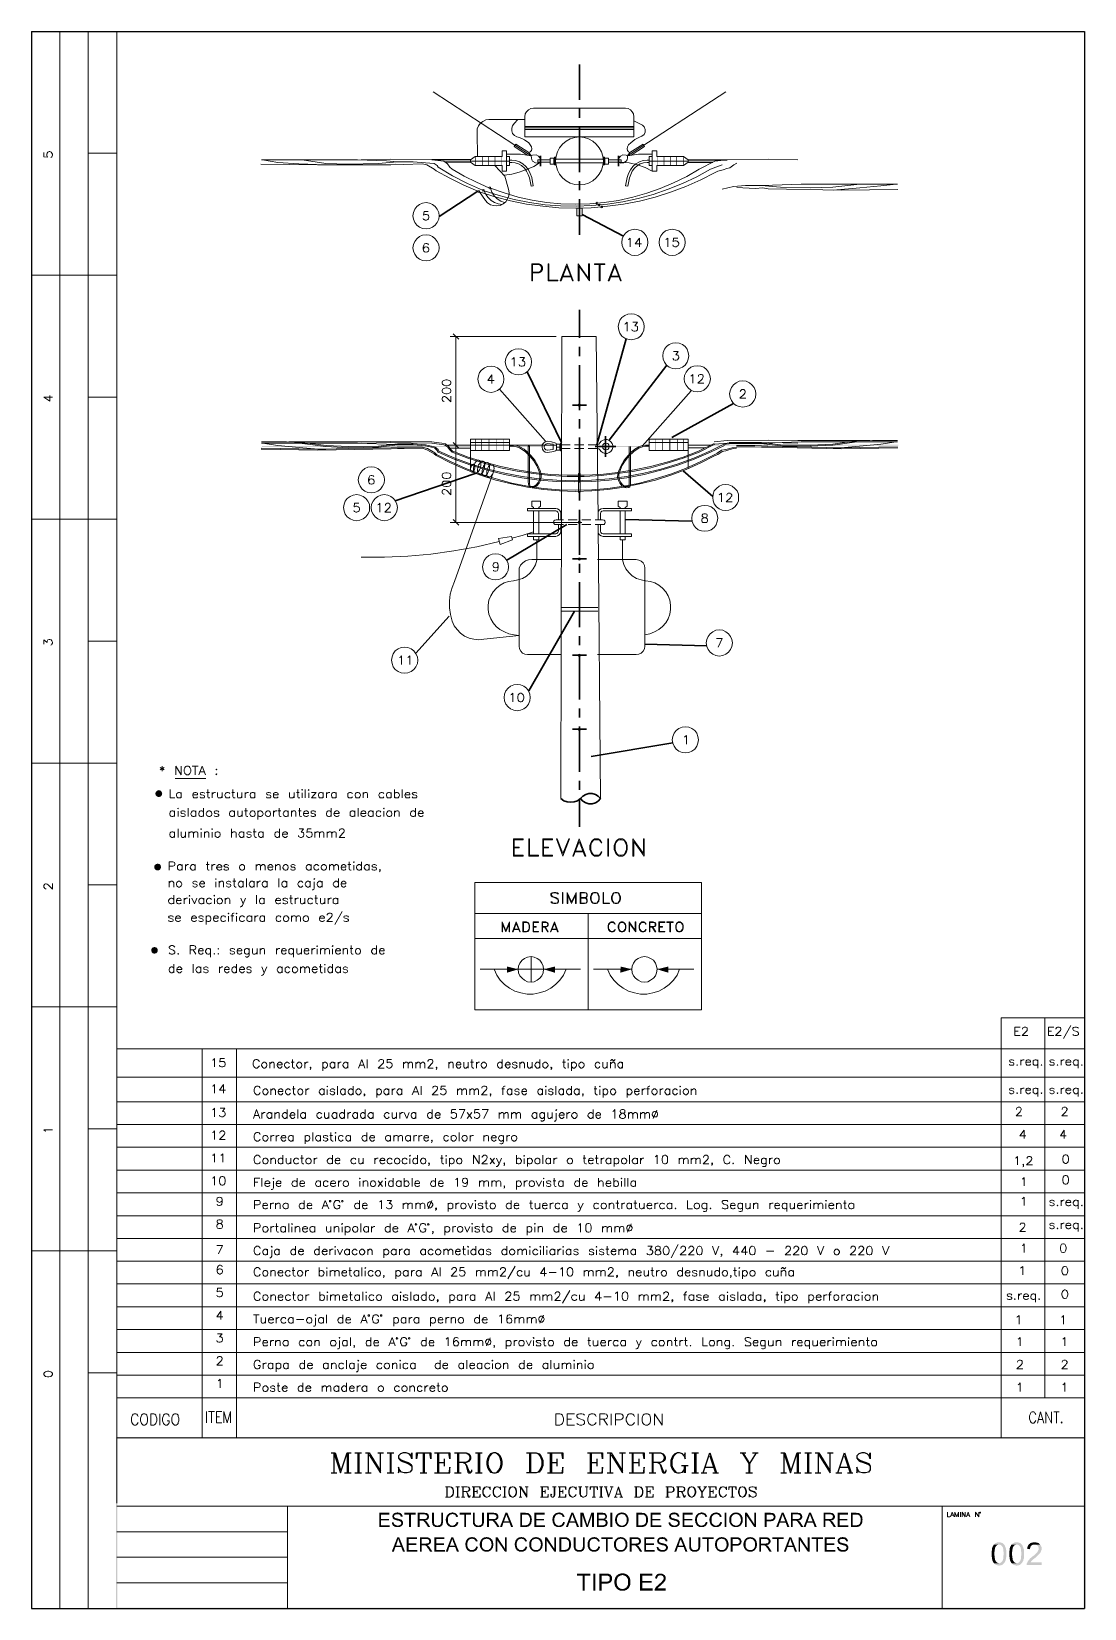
# Model space of a CAD drawing. Header units: millimetres. Extents: x 8 to 202, y 3 to 294.
import ezdxf

# ---------------------------------------------------------------- set-up
doc = ezdxf.new("R2010")
doc.units = ezdxf.units.MM
doc.layers.add('DGE_CONTORNOS', color=7, linetype='Continuous', lineweight=0)
doc.layers.add('DGE_RELLENO', color=7, linetype='Continuous', lineweight=0)

msp = doc.modelspace()

# ---------------------------------------------------------------- hatches: boundary and pattern name
at = {"layer": 'DGE_RELLENO', "true_color": 0x000000}
for points in [[(89.6197, 269.226), (89.7467, 269.226), (89.6197, 270.877)], [(89.7467, 269.226), (89.6197, 270.877), (89.7467, 270.877)], [(90.8897, 269.226), (91.0167, 269.226), (90.8897, 270.877)], [(91.0167, 269.226), (90.8897, 270.877), (91.0167, 270.877)], [(91.9903, 269.226), (92.1173, 269.226), (91.9903, 270.877)], [(92.1173, 269.226), (91.9903, 270.877), (92.1173, 270.877)], [(93.2603, 269.226), (93.3873, 269.226), (93.2603, 270.877)], [(93.3873, 269.226), (93.2603, 270.877), (93.3873, 270.877)], [(94.4033, 269.226), (94.488, 269.226), (94.4033, 270.877)], [(94.488, 269.226), (94.4033, 270.877), (94.488, 270.877)], [(123.2747, 269.226), (123.3593, 269.226), (123.2747, 270.877)], [(123.3593, 269.226), (123.2747, 270.877), (123.3593, 270.877)], [(124.3753, 269.226), (124.5023, 269.226), (124.3753, 270.877)], [(124.5023, 269.226), (124.3753, 270.877), (124.5023, 270.877)], [(125.6453, 269.226), (125.73, 269.226), (125.6453, 270.877)], [(125.73, 269.226), (125.6453, 270.877), (125.73, 270.877)], [(126.746, 269.226), (126.873, 269.226), (126.746, 270.877)], [(126.873, 269.226), (126.746, 270.877), (126.873, 270.877)], [(128.016, 269.226), (128.143, 269.226), (128.016, 270.877)], [(128.143, 269.226), (128.016, 270.877), (128.143, 270.877)], [(89.6197, 216.6903), (89.7467, 216.6903), (89.6197, 218.7647)], [(89.7467, 216.6903), (89.6197, 218.7647), (89.7467, 218.7647)], [(90.7627, 216.6903), (90.8897, 216.6903), (90.7627, 218.7647)], [(90.8897, 216.6903), (90.7627, 218.7647), (90.8897, 218.7647)], [(92.1597, 216.6903), (92.2867, 216.6903), (92.1597, 218.7647)], [(92.2867, 216.6903), (92.1597, 218.7647), (92.2867, 218.7647)], [(93.472, 216.6903), (93.5567, 216.6903), (93.472, 218.7647)], [(93.5567, 216.6903), (93.472, 218.7647), (93.5567, 218.7647)], [(94.8267, 216.6903), (94.9113, 216.6903), (94.8267, 218.7647)], [(94.9113, 216.6903), (94.8267, 218.7647), (94.9113, 218.7647)], [(122.8513, 216.6903), (122.936, 216.6903), (122.8513, 218.7647)], [(122.936, 216.6903), (122.8513, 218.7647), (122.936, 218.7647)], [(124.1637, 216.6903), (124.2907, 216.6903), (124.1637, 218.7647)], [(124.2907, 216.6903), (124.1637, 218.7647), (124.2907, 218.7647)], [(125.476, 216.6903), (125.603, 216.6903), (125.476, 218.7647)], [(125.603, 216.6903), (125.476, 218.7647), (125.603, 218.7647)], [(126.873, 216.6903), (127, 216.6903), (126.873, 218.7647)], [(127, 216.6903), (126.873, 218.7647), (127, 218.7647)], [(128.016, 216.6903), (128.143, 216.6903), (128.016, 218.7647)], [(128.143, 216.6903), (128.016, 218.7647), (128.143, 218.7647)], [(50.3343, 217.4947), (50.3343, 217.3254), (88.8577, 217.4947)], [(50.3343, 217.3254), (88.8577, 217.4947), (88.8577, 217.3254)], [(96.012, 217.4947), (96.012, 217.3254), (102.362, 217.4947)], [(96.012, 217.3254), (102.362, 217.4947), (102.362, 217.3254)], [(121.7083, 217.3254), (121.7083, 217.4947), (115.0197, 217.3254)], [(121.7083, 217.4947), (115.0197, 217.3254), (115.0197, 217.4947)], [(167.64, 217.5794), (167.64, 217.7487), (128.9473, 217.5794)], [(167.64, 217.7487), (128.9473, 217.5794), (128.9473, 217.7487)], [(31.3267, 154.0794), (31.0303, 153.9947), (31.3267, 153.4444)], [(31.6653, 153.9947), (31.3267, 154.0794), (31.3267, 153.4444)], [(30.7763, 153.7407), (30.6917, 153.4444), (31.3267, 153.4444)], [(30.6917, 153.4444), (30.7763, 153.1057), (31.3267, 153.4444)], [(31.0303, 153.9947), (30.7763, 153.7407), (31.3267, 153.4444)], [(30.7763, 153.1057), (31.0303, 152.894), (31.3267, 153.4444)], [(31.0303, 152.894), (31.3267, 152.8094), (31.3267, 153.4444)], [(31.877, 153.7407), (31.6653, 153.9947), (31.3267, 153.4444)], [(31.9617, 153.4444), (31.877, 153.7407), (31.3267, 153.4444)], [(31.3267, 152.8094), (31.6653, 152.894), (31.3267, 153.4444)], [(31.6653, 152.894), (31.877, 153.1057), (31.3267, 153.4444)], [(31.877, 153.1057), (31.9617, 153.4444), (31.3267, 153.4444)], [(30.5647, 140.2364), (30.48, 139.8977), (31.115, 139.8977)], [(30.48, 139.8977), (30.5647, 139.6014), (31.115, 139.8977)], [(30.8187, 140.448), (30.5647, 140.2364), (31.115, 139.8977)], [(30.5647, 139.6014), (30.8187, 139.3474), (31.115, 139.8977)], [(31.115, 140.5327), (30.8187, 140.448), (31.115, 139.8977)], [(30.8187, 139.3474), (31.115, 139.2627), (31.115, 139.8977)], [(31.4537, 140.448), (31.115, 140.5327), (31.115, 139.8977)], [(31.6653, 140.2364), (31.4537, 140.448), (31.115, 139.8977)], [(31.75, 139.8977), (31.6653, 140.2364), (31.115, 139.8977)], [(31.115, 139.2627), (31.4537, 139.3474), (31.115, 139.8977)], [(31.4537, 139.3474), (31.6653, 139.6014), (31.115, 139.8977)], [(31.6653, 139.6014), (31.75, 139.8977), (31.115, 139.8977)], [(30.226, 125.081), (30.0143, 124.8694), (30.5223, 124.573)], [(30.5223, 125.1657), (30.226, 125.081), (30.5223, 124.573)], [(30.861, 125.081), (30.5223, 125.1657), (30.5223, 124.573)], [(31.0727, 124.8694), (30.861, 125.081), (30.5223, 124.573)], [(30.0143, 124.8694), (29.9297, 124.573), (30.5223, 124.573)], [(29.9297, 124.573), (30.0143, 124.2344), (30.5223, 124.573)], [(30.0143, 124.2344), (30.226, 124.0227), (30.5223, 124.573)], [(30.226, 124.0227), (30.5223, 123.938), (30.5223, 124.573)], [(31.1573, 124.573), (31.0727, 124.8694), (30.5223, 124.573)], [(30.5223, 123.938), (30.861, 124.0227), (30.5223, 124.573)], [(30.861, 124.0227), (31.0727, 124.2344), (30.5223, 124.573)], [(31.0727, 124.2344), (31.1573, 124.573), (30.5223, 124.573)], [(95.504, 121.5674), (95.504, 120.4244), (97.6207, 121.0594)], [(104.3517, 121.5674), (104.3517, 120.4244), (102.2773, 121.0594)], [(116.459, 121.5674), (116.4167, 120.4244), (118.5333, 121.0594)], [(125.2643, 121.5674), (125.2643, 120.4244), (123.19, 121.0594)], [(23.4527, 34.8263), (23.7067, 34.5723), (201.9723, 34.8263)], [(23.4527, 3.2456), (23.7067, 34.5723), (23.4527, 34.8263)], [(23.7067, 3.3726), (23.4527, 3.2456), (23.7067, 34.5723)], [(23.7067, 34.5723), (201.9723, 34.8263), (201.8453, 34.5723)], [(201.9723, 34.8263), (201.8453, 34.5723), (201.9723, 34.6993)], [(201.9723, 34.6993), (201.8453, 34.5723), (201.9723, 3.2456)], [(201.8453, 34.5723), (201.9723, 3.2456), (201.8453, 3.3726)], [(73.8293, 20.8986), (71.9667, 20.8986), (71.9667, 18.2739), (73.914, 18.2739), (73.914, 18.5703), (72.3053, 18.5703), (72.3053, 19.4593), (73.7447, 19.4593), (73.7447, 19.7556), (72.3053, 19.7556), (72.3053, 20.5599), (73.8293, 20.5599)], [(75.311, 20.9409), (75.2263, 20.9409), (75.184, 20.8986), (74.9723, 20.8986), (74.8877, 20.8563), (74.8453, 20.8563), (74.7607, 20.814), (74.7183, 20.7716), (74.6337, 20.7293), (74.5913, 20.6869), (74.549, 20.6446), (74.5067, 20.5599), (74.4643, 20.5599), (74.4643, 20.4753), (74.422, 20.4329), (74.422, 20.3483), (74.3797, 20.2636), (74.3797, 20.1366), (74.422, 20.0943), (74.422, 20.0096), (74.4643, 19.9249), (74.4643, 19.8826), (74.5067, 19.8826), (74.5067, 19.798), (74.5913, 19.7556), (74.6337, 19.7133), (74.676, 19.6709), (74.7607, 19.6286), (74.803, 19.6286), (74.8877, 19.5863), (74.93, 19.5863), (75.0147, 19.5439), (75.0993, 19.5439), (75.184, 19.5016), (75.2687, 19.4593), (75.311, 19.4593), (75.438, 19.4169), (75.565, 19.4169), (75.6497, 19.3746), (75.692, 19.3746), (75.7343, 19.3323), (75.819, 19.3323), (75.8613, 19.29), (75.9037, 19.2476), (75.946, 19.2053), (75.9883, 19.163), (75.9883, 19.1206), (76.0307, 19.0359), (76.0307, 18.9089), (75.9883, 18.8243), (75.946, 18.7396), (75.9037, 18.6973), (75.8613, 18.6549), (75.819, 18.6126), (75.7343, 18.6126), (75.692, 18.5703), (75.6073, 18.5703), (75.5227, 18.5279), (74.5067, 18.5279), (74.549, 18.4856), (74.6337, 18.4433), (74.676, 18.4009), (74.7607, 18.3586), (74.803, 18.3163), (74.8877, 18.3163), (74.9723, 18.2739), (75.0993, 18.2739), (75.1417, 18.2316), (75.3957, 18.2316), (75.6497, 18.2316), (75.692, 18.2739), (75.7767, 18.2739), (75.819, 18.3163), (75.9037, 18.3163), (75.9037, 18.3586), (75.9883, 18.3586), (76.0307, 18.4009), (76.1153, 18.4433), (76.1577, 18.5279), (76.2, 18.5703), (76.2423, 18.6126), (76.2847, 18.6549), (76.327, 18.7396), (76.327, 18.782), (76.3693, 18.8666), (76.3693, 19.1206), (76.327, 19.2053), (76.327, 19.2476), (76.2847, 19.3323), (76.2423, 19.3746), (76.2, 19.4169), (76.1577, 19.5016), (76.1153, 19.5439), (76.073, 19.5863), (75.9883, 19.6286), (75.9037, 19.6286), (75.9037, 19.6709), (75.819, 19.6709), (75.7343, 19.7133), (75.692, 19.7133), (75.6073, 19.7556), (75.5227, 19.7556), (75.438, 19.798), (75.3533, 19.798), (75.2687, 19.8403), (75.184, 19.8403), (75.0993, 19.8826), (75.0147, 19.8826), (74.93, 19.9249), (74.8877, 19.9673), (74.8453, 19.9673), (74.803, 20.0096), (74.803, 20.0519), (74.7607, 20.0943), (74.7183, 20.1366), (74.7183, 20.3483), (74.7607, 20.3906), (74.803, 20.4753), (74.8453, 20.5176), (74.8877, 20.5176), (74.93, 20.5599), (75.0147, 20.5599), (75.057, 20.6023), (76.1153, 20.6023), (76.073, 20.6869), (75.9883, 20.7293), (75.946, 20.7716), (75.9037, 20.814), (75.819, 20.814), (75.819, 20.8563), (75.7343, 20.8563), (75.692, 20.8986), (75.4803, 20.8986), (75.3957, 20.9409)], [(76.1153, 20.6023), (75.311, 20.6023), (75.6073, 20.6023), (75.6497, 20.5599), (75.7343, 20.5176), (75.7767, 20.4753), (75.819, 20.4329), (75.8613, 20.3906), (75.9037, 20.3483), (75.9037, 20.2636), (75.946, 20.2213), (75.946, 20.1366), (76.2847, 20.1366), (76.2847, 20.306), (76.2423, 20.3483), (76.2423, 20.4329), (76.2, 20.4753), (76.1577, 20.5599)], [(78.6977, 20.8986), (76.6233, 20.8986), (76.6233, 20.5599), (77.47, 20.5599), (77.47, 18.2739), (77.8087, 18.2739), (77.8087, 20.5599), (78.6977, 20.5599)], [(80.2217, 20.8986), (79.0787, 20.8986), (79.0787, 18.2739), (79.4173, 18.2739), (79.4173, 19.4169), (79.7983, 19.4169), (80.4333, 19.4593), (80.4757, 19.4593), (80.5603, 19.5016), (80.645, 19.5016), (80.6873, 19.5439), (80.772, 19.5439), (80.8143, 19.5863), (80.899, 19.6286), (80.9413, 19.6709), (80.9837, 19.7133), (79.4173, 19.7133), (79.4173, 20.6023), (80.2217, 20.6023), (80.9837, 20.6446), (80.9413, 20.6869), (80.8567, 20.7293), (80.8143, 20.7716), (80.772, 20.814), (80.6873, 20.814), (80.6027, 20.8563), (80.391, 20.8563), (80.3063, 20.8986)], [(80.9837, 20.6446), (80.2217, 20.6023), (80.3487, 20.6023), (80.4333, 20.5599), (80.518, 20.5599), (80.5603, 20.5176), (80.6027, 20.5176), (80.645, 20.4753), (80.6873, 20.4329), (80.7297, 20.3906), (80.772, 20.306), (80.772, 20.2636), (80.8143, 20.1789), (80.8143, 20.1366), (80.772, 20.0519), (80.772, 20.0096), (80.7297, 19.9249), (80.6873, 19.8826), (80.645, 19.8403), (80.6027, 19.798), (80.518, 19.798), (80.518, 19.7556), (80.3063, 19.7556), (80.2217, 19.7133), (79.4173, 19.7133), (80.9837, 19.7133), (81.026, 19.7556), (81.0683, 19.8403), (81.1107, 19.8826), (81.1107, 19.9673), (81.153, 20.0096), (81.153, 20.306), (81.1107, 20.3483), (81.1107, 20.4329), (81.0683, 20.5176), (81.026, 20.5599), (81.026, 20.6023)], [(82.042, 20.8986), (81.7033, 20.8986), (81.7033, 19.0359), (81.7457, 18.9513), (81.7457, 18.8243), (81.788, 18.782), (81.788, 18.6973), (81.8303, 18.6549), (81.8727, 18.6126), (81.915, 18.5279), (82.677, 18.5279), (82.5923, 18.5279), (82.5077, 18.5703), (82.423, 18.5703), (82.3807, 18.6126), (82.3383, 18.6126), (82.2537, 18.6549), (82.2113, 18.6973), (82.169, 18.7396), (82.1267, 18.8243), (82.0843, 18.8666), (82.0843, 18.9936), (82.042, 19.0359), (82.042, 19.3746)], [(83.7353, 20.8986), (83.3967, 20.8986), (83.3967, 19.1206), (83.3543, 19.0359), (83.3543, 18.9089), (83.312, 18.8666), (83.312, 18.782), (83.2697, 18.7396), (83.2273, 18.6973), (83.185, 18.6549), (83.1427, 18.6126), (83.058, 18.6126), (83.0157, 18.5703), (82.8463, 18.5703), (82.804, 18.5279), (81.915, 18.5279), (81.9573, 18.4856), (81.9997, 18.4433), (82.042, 18.4009), (82.1267, 18.3586), (82.169, 18.3586), (82.2113, 18.3163), (82.296, 18.2739), (82.423, 18.2739), (82.4653, 18.2316), (82.931, 18.2316), (83.0157, 18.2739), (83.1427, 18.2739), (83.2273, 18.3163), (83.2697, 18.3586), (83.3543, 18.3586), (83.3967, 18.4009), (83.439, 18.4856), (83.5237, 18.5279), (83.566, 18.5703), (83.6083, 18.6126), (83.6083, 18.6973), (83.6507, 18.7396), (83.6507, 18.782), (83.693, 18.8666), (83.693, 18.9936), (83.7353, 19.0359), (83.7353, 19.3746)], [(85.471, 20.9409), (85.3863, 20.9409), (85.344, 20.8986), (85.1747, 20.8986), (85.1323, 20.8563), (85.0477, 20.8563), (84.963, 20.814), (84.9207, 20.814), (84.836, 20.7716), (84.7937, 20.7293), (84.7513, 20.6869), (84.6667, 20.6446), (84.6243, 20.6023), (84.582, 20.5599), (84.5397, 20.4753), (84.4973, 20.4329), (84.455, 20.3906), (84.4127, 20.306), (84.3703, 20.2213), (84.3703, 20.1789), (84.328, 20.0943), (84.328, 20.0519), (84.2857, 19.9673), (84.2857, 19.8403), (84.2433, 19.7556), (84.2433, 19.4593), (84.2857, 19.3746), (84.2857, 19.163), (84.328, 19.0783), (84.328, 19.0359), (84.3703, 18.9513), (84.4127, 18.9089), (84.4127, 18.8243), (84.455, 18.7396), (84.4973, 18.6973), (84.5397, 18.6549), (84.582, 18.5703), (84.6243, 18.5279), (84.6667, 18.4856), (85.471, 18.5279), (85.2593, 18.5279), (85.217, 18.5703), (85.1323, 18.5703), (85.09, 18.6126), (85.0053, 18.6549), (84.963, 18.6973), (84.9207, 18.7396), (84.8783, 18.782), (84.7937, 18.8243), (84.7937, 18.8666), (84.7513, 18.9513), (84.709, 19.0359), (84.6667, 19.0783), (84.6667, 19.2053), (84.6243, 19.29), (84.6243, 19.8826), (84.6667, 19.9673), (84.6667, 20.0096), (84.709, 20.0943), (84.709, 20.1366), (84.7513, 20.2213), (84.7937, 20.2636), (84.836, 20.3483), (84.8783, 20.3906), (84.9207, 20.4329), (84.963, 20.4753), (85.0053, 20.5176), (85.0477, 20.5176), (85.1323, 20.5599), (85.1747, 20.6023), (85.344, 20.6023), (85.3863, 20.6446), (86.233, 20.6446), (86.1907, 20.6869), (86.1483, 20.7293), (86.106, 20.7716), (86.0637, 20.7716), (85.979, 20.814), (85.9367, 20.8563), (85.852, 20.8563), (85.7673, 20.8986), (85.6403, 20.8986), (85.5557, 20.9409)], [(86.233, 20.6446), (85.471, 20.6446), (85.5133, 20.6446), (85.598, 20.6023), (85.725, 20.6023), (85.8097, 20.5599), (85.852, 20.5176), (85.8943, 20.5176), (85.9367, 20.4753), (86.0213, 20.4329), (86.0637, 20.3483), (86.0637, 20.306), (86.106, 20.2213), (86.1483, 20.1789), (86.1907, 20.0943), (86.5293, 20.1789), (86.487, 20.2213), (86.487, 20.2636), (86.4447, 20.3483), (86.4023, 20.3906), (86.36, 20.4753), (86.3177, 20.5176), (86.2753, 20.6023)], [(88.8577, 20.8986), (86.7833, 20.8986), (86.7833, 20.5599), (87.63, 20.5599), (87.63, 18.2739), (87.9687, 18.2739), (87.9687, 20.5599), (88.8577, 20.5599)], [(89.5773, 20.8986), (89.2387, 20.8986), (89.2387, 19.0359), (89.281, 18.9513), (89.281, 18.8243), (89.3233, 18.782), (89.3233, 18.6973), (89.3657, 18.6549), (89.408, 18.6126), (89.4503, 18.5279), (90.2123, 18.5279), (90.1277, 18.5279), (90.043, 18.5703), (89.9583, 18.5703), (89.916, 18.6126), (89.8737, 18.6126), (89.789, 18.6549), (89.7467, 18.6973), (89.7043, 18.7396), (89.662, 18.8243), (89.6197, 18.8666), (89.6197, 18.9936), (89.5773, 19.0359), (89.5773, 19.3746)], [(91.2707, 20.8986), (90.932, 20.8986), (90.932, 19.1206), (90.8897, 19.0359), (90.8897, 18.9089), (90.8473, 18.8666), (90.8473, 18.782), (90.805, 18.7396), (90.7627, 18.6973), (90.7203, 18.6549), (90.678, 18.6126), (90.5933, 18.6126), (90.551, 18.5703), (90.3817, 18.5703), (90.3393, 18.5279), (89.4503, 18.5279), (89.4927, 18.4856), (89.535, 18.4433), (89.5773, 18.4009), (89.662, 18.3586), (89.7043, 18.3586), (89.7467, 18.3163), (89.8313, 18.2739), (89.9583, 18.2739), (90.0007, 18.2316), (90.4663, 18.2316), (90.551, 18.2739), (90.678, 18.2739), (90.7627, 18.3163), (90.805, 18.3586), (90.8897, 18.3586), (90.932, 18.4009), (90.9743, 18.4856), (91.059, 18.5279), (91.1013, 18.5703), (91.1437, 18.6126), (91.1437, 18.6973), (91.186, 18.7396), (91.186, 18.782), (91.2283, 18.8666), (91.2283, 18.9936), (91.2707, 19.0359), (91.2707, 19.3746)], [(93.0063, 20.8986), (91.8633, 20.8986), (91.8633, 18.2739), (92.202, 18.2739), (92.202, 19.4169), (92.583, 19.4169), (93.218, 19.4593), (93.2603, 19.4593), (93.345, 19.5016), (93.4297, 19.5016), (93.472, 19.5439), (93.5567, 19.5439), (93.599, 19.5863), (93.6837, 19.6286), (93.726, 19.6709), (93.7683, 19.7133), (92.202, 19.7133), (92.202, 20.6023), (93.0063, 20.6023), (93.7683, 20.6446), (93.726, 20.6869), (93.6413, 20.7293), (93.599, 20.7716), (93.5567, 20.814), (93.472, 20.814), (93.3873, 20.8563), (93.1757, 20.8563), (93.091, 20.8986)], [(93.7683, 20.6446), (93.0063, 20.6023), (93.1333, 20.6023), (93.218, 20.5599), (93.3027, 20.5599), (93.345, 20.5176), (93.3873, 20.5176), (93.4297, 20.4753), (93.472, 20.4329), (93.5143, 20.3906), (93.5567, 20.306), (93.5567, 20.2636), (93.599, 20.1789), (93.599, 20.1366), (93.5567, 20.0519), (93.5567, 20.0096), (93.5143, 19.9249), (93.472, 19.8826), (93.4297, 19.8403), (93.3873, 19.798), (93.3027, 19.798), (93.3027, 19.7556), (93.091, 19.7556), (93.0063, 19.7133), (92.202, 19.7133), (93.7683, 19.7133), (93.8107, 19.7556), (93.853, 19.8403), (93.8953, 19.8826), (93.8953, 19.9673), (93.9377, 20.0096), (93.9377, 20.306), (93.8953, 20.3483), (93.8953, 20.4329), (93.853, 20.5176), (93.8107, 20.5599), (93.8107, 20.6023)], [(95.5887, 20.8986), (95.25, 20.8986), (94.234, 18.2739), (94.615, 18.2739), (94.869, 19.0783), (95.9697, 19.0783), (94.996, 19.3323), (95.25, 20.0943), (95.25, 20.1366), (95.2923, 20.1789), (95.3347, 20.2636), (95.3347, 20.306), (95.377, 20.3906), (95.377, 20.5176), (95.4193, 20.6023)], [(95.5887, 20.8986), (95.4193, 20.6023), (95.4193, 20.5176), (95.4617, 20.4329), (95.4617, 20.3906), (95.504, 20.306), (95.5463, 20.2213), (95.5463, 20.1366), (95.5887, 20.0519), (95.885, 19.3323), (94.996, 19.3323), (95.9697, 19.0783), (96.266, 18.2739), (96.647, 18.2739)], [(98.8483, 20.8986), (97.9593, 20.8986), (97.9593, 18.2739), (99.187, 18.2739), (99.2293, 18.3163), (99.3563, 18.3163), (99.441, 18.3586), (99.4833, 18.4009), (99.568, 18.4009), (99.6103, 18.4433), (99.6527, 18.4856), (99.695, 18.5279), (99.7373, 18.5703), (98.298, 18.5703), (98.298, 20.5599), (98.8483, 20.5599), (99.7373, 20.6023), (99.695, 20.6446), (99.6527, 20.6869), (99.568, 20.7293), (99.5257, 20.7716), (99.441, 20.814), (99.3987, 20.814), (99.314, 20.8563), (99.0177, 20.8563), (98.933, 20.8986)], [(99.7373, 20.6023), (98.8483, 20.5599), (99.187, 20.5599), (99.2293, 20.5176), (99.314, 20.5176), (99.3563, 20.4753), (99.3987, 20.4329), (99.4833, 20.3906), (99.5257, 20.3483), (99.568, 20.306), (99.6103, 20.2213), (99.6527, 20.1789), (99.6527, 20.1366), (99.695, 20.0519), (99.695, 20.0096), (99.7373, 19.9249), (99.7373, 19.29), (99.695, 19.2053), (99.695, 19.0783), (99.6527, 19.0783), (99.6527, 18.9936), (99.6103, 18.9089), (99.568, 18.8666), (99.5257, 18.8243), (99.4833, 18.782), (99.441, 18.7396), (99.3987, 18.6973), (99.314, 18.6549), (99.2293, 18.6126), (99.1023, 18.6126), (99.0177, 18.5703), (98.298, 18.5703), (99.7373, 18.5703), (99.822, 18.6126), (99.8643, 18.6973), (99.8643, 18.7396), (99.9067, 18.782), (99.949, 18.8666), (99.9913, 18.9089), (99.9913, 18.9936), (100.0337, 19.0783), (100.0337, 19.163), (100.076, 19.2053), (100.076, 19.5016), (100.1183, 19.5863), (100.1183, 19.6286), (100.076, 19.7133), (100.076, 19.9249), (100.0337, 20.0096), (100.0337, 20.1366), (99.9913, 20.2213), (99.9913, 20.2636), (99.949, 20.306), (99.9067, 20.3906), (99.8643, 20.4329), (99.822, 20.5176), (99.7797, 20.5599)], [(102.4467, 20.8986), (100.584, 20.8986), (100.584, 18.2739), (102.5313, 18.2739), (102.5313, 18.5703), (100.9227, 18.5703), (100.9227, 19.4593), (102.362, 19.4593), (102.362, 19.7556), (100.9227, 19.7556), (100.9227, 20.5599), (102.4467, 20.5599)], [(105.1137, 20.9409), (105.029, 20.9409), (104.9867, 20.8986), (104.8173, 20.8986), (104.775, 20.8563), (104.6903, 20.8563), (104.6057, 20.814), (104.5633, 20.814), (104.4787, 20.7716), (104.4363, 20.7293), (104.394, 20.6869), (104.3093, 20.6446), (104.267, 20.6023), (104.2247, 20.5599), (104.1823, 20.4753), (104.14, 20.4329), (104.0977, 20.3906), (104.0553, 20.306), (104.013, 20.2213), (104.013, 20.1789), (103.9707, 20.0943), (103.9707, 20.0519), (103.9283, 19.9673), (103.9283, 19.8403), (103.886, 19.7556), (103.886, 19.4593), (103.9283, 19.3746), (103.9283, 19.163), (103.9707, 19.0783), (103.9707, 19.0359), (104.013, 18.9513), (104.0553, 18.9089), (104.0553, 18.8243), (104.0977, 18.7396), (104.14, 18.6973), (104.1823, 18.6549), (104.2247, 18.5703), (104.267, 18.5279), (104.3093, 18.4856), (105.1137, 18.5279), (104.902, 18.5279), (104.8597, 18.5703), (104.775, 18.5703), (104.7327, 18.6126), (104.648, 18.6549), (104.6057, 18.6973), (104.5633, 18.7396), (104.521, 18.782), (104.4363, 18.8243), (104.4363, 18.8666), (104.394, 18.9513), (104.3517, 19.0359), (104.3093, 19.0783), (104.3093, 19.2053), (104.267, 19.29), (104.267, 19.8826), (104.3093, 19.9673), (104.3093, 20.0096), (104.3517, 20.0943), (104.3517, 20.1366), (104.394, 20.2213), (104.4363, 20.2636), (104.4787, 20.3483), (104.521, 20.3906), (104.5633, 20.4329), (104.6057, 20.4753), (104.648, 20.5176), (104.6903, 20.5176), (104.775, 20.5599), (104.8173, 20.6023), (104.9867, 20.6023), (105.029, 20.6446), (105.8757, 20.6446), (105.8333, 20.6869), (105.791, 20.7293), (105.7487, 20.7716), (105.7063, 20.7716), (105.6217, 20.814), (105.5793, 20.8563), (105.4947, 20.8563), (105.41, 20.8986), (105.283, 20.8986), (105.1983, 20.9409)], [(105.8757, 20.6446), (105.1137, 20.6446), (105.156, 20.6446), (105.2407, 20.6023), (105.3677, 20.6023), (105.4523, 20.5599), (105.4947, 20.5176), (105.537, 20.5176), (105.5793, 20.4753), (105.664, 20.4329), (105.7063, 20.3483), (105.7063, 20.306), (105.7487, 20.2213), (105.791, 20.1789), (105.8333, 20.0943), (106.172, 20.1789), (106.1297, 20.2213), (106.1297, 20.2636), (106.0873, 20.3483), (106.045, 20.3906), (106.0027, 20.4753), (105.9603, 20.5176), (105.918, 20.6023)], [(107.7383, 20.8986), (107.3997, 20.8986), (106.3837, 18.2739), (106.7647, 18.2739), (107.0187, 19.0783), (108.1193, 19.0783), (107.1457, 19.3323), (107.3997, 20.0943), (107.3997, 20.1366), (107.442, 20.1789), (107.4843, 20.2636), (107.4843, 20.306), (107.5267, 20.3906), (107.5267, 20.5176), (107.569, 20.6023)], [(107.7383, 20.8986), (107.569, 20.6023), (107.569, 20.5176), (107.6113, 20.4329), (107.6113, 20.3906), (107.6537, 20.306), (107.696, 20.2213), (107.696, 20.1366), (107.7383, 20.0519), (108.0347, 19.3323), (107.1457, 19.3323), (108.1193, 19.0783), (108.4157, 18.2739), (108.7967, 18.2739)], [(109.601, 20.8986), (109.0507, 20.8986), (109.0507, 18.2739), (109.3893, 18.2739), (109.3893, 20.4753)], [(109.601, 20.8986), (109.3893, 20.4753), (110.1513, 18.2739), (110.3207, 18.6549), (110.3207, 18.7396), (110.2783, 18.782), (110.2783, 18.8666), (110.236, 18.9513), (110.1937, 19.0359)], [(111.5483, 20.8986), (111.0827, 20.8986), (110.4477, 19.0783), (110.4477, 18.9936), (110.4053, 18.9089), (110.363, 18.8243), (110.363, 18.6973), (110.3207, 18.6549), (110.1513, 18.2739), (110.4477, 18.2739), (111.2097, 20.4753)], [(111.5483, 20.8986), (111.2097, 20.4753), (111.2097, 18.2739), (111.5483, 18.2739)], [(113.0723, 20.8986), (112.0987, 20.8986), (112.0987, 18.2739), (113.411, 18.2739), (113.4533, 18.3163), (113.538, 18.3163), (113.6227, 18.3586), (113.7073, 18.3586), (113.7497, 18.4009), (113.792, 18.4433), (113.8343, 18.4433), (113.8767, 18.4856), (113.919, 18.5703), (112.4373, 18.5703), (112.4373, 19.4593), (113.0723, 19.4593), (113.919, 19.5016), (113.8343, 19.5439), (113.792, 19.5863), (113.7497, 19.5863), (113.665, 19.6286), (113.5803, 19.6709), (113.665, 19.7133), (113.7073, 19.7556), (112.4373, 19.798), (112.4373, 20.5599), (113.8343, 20.5599), (113.792, 20.6446), (113.7497, 20.6869), (113.7073, 20.7293), (113.6227, 20.7716), (113.5803, 20.814), (113.538, 20.814), (113.4533, 20.8563), (113.2417, 20.8563), (113.157, 20.8986)], [(113.8343, 20.5599), (112.9877, 20.5599), (113.3263, 20.5599), (113.3687, 20.5176), (113.4533, 20.5176), (113.4957, 20.4753), (113.538, 20.3906), (113.5803, 20.3906), (113.5803, 20.306), (113.6227, 20.2636), (113.6227, 20.0519), (113.5803, 20.0096), (113.538, 19.9249), (113.4957, 19.8826), (113.411, 19.8403), (113.3687, 19.798), (112.4373, 19.798), (113.7073, 19.7556), (113.792, 19.798), (113.8343, 19.8403), (113.8767, 19.8826), (113.8767, 19.9249), (113.919, 20.0096), (113.919, 20.0519), (113.9613, 20.1366), (113.9613, 20.306), (113.919, 20.3483), (113.919, 20.4329), (113.8767, 20.4753), (113.8343, 20.5599)], [(114.5963, 20.8986), (114.935, 20.8986), (114.935, 18.2739), (114.5963, 18.2739), (114.5963, 20.8986)], [(115.9087, 20.6446), (115.8663, 20.6023), (115.7817, 20.5599), (115.7817, 20.5176), (115.7393, 20.4753), (115.697, 20.4329), (115.6547, 20.3906), (115.6123, 20.306), (115.6123, 20.2636), (115.57, 20.2213), (115.5277, 20.1366), (115.5277, 20.0519), (115.4853, 20.0096), (115.4853, 19.8403), (115.443, 19.798), (115.443, 19.3746), (115.4853, 19.29), (115.4853, 19.163), (115.5277, 19.0783), (115.5277, 19.0359), (115.57, 18.9513), (115.6123, 18.9089), (115.6123, 18.8666), (115.6547, 18.8243), (115.697, 18.7396), (115.7393, 18.6973), (115.7817, 18.6549), (115.824, 18.5703), (115.8663, 18.5279), (115.9087, 18.4856), (115.9933, 18.4433), (116.0357, 18.4009), (116.078, 18.4009), (116.1203, 18.3586), (116.205, 18.3163), (116.2473, 18.3163), (116.332, 18.2739), (116.4167, 18.2739), (116.459, 18.2316), (116.713, 18.2316), (116.9247, 18.2316), (117.0093, 18.2739), (117.0517, 18.2739), (117.1363, 18.3163), (117.1787, 18.3163), (117.2633, 18.3586), (117.348, 18.4009), (117.3903, 18.4433), (117.475, 18.4856), (117.5173, 18.5279), (116.5437, 18.5279), (116.459, 18.5703), (116.4167, 18.5703), (116.332, 18.6126), (116.2897, 18.6126), (116.205, 18.6549), (116.1627, 18.6973), (116.1203, 18.7396), (116.078, 18.782), (116.0357, 18.8243), (115.9933, 18.8666), (115.951, 18.9089), (115.951, 18.9513), (115.9087, 19.0359), (115.8663, 19.0783), (115.8663, 19.163), (115.824, 19.2476), (115.824, 19.9249), (115.8663, 20.0096), (115.8663, 20.0519), (115.9087, 20.1366), (115.951, 20.1789), (115.951, 20.2213), (115.9933, 20.306), (116.0357, 20.3483), (116.078, 20.3906), (116.1203, 20.4329), (116.1627, 20.4753), (116.2473, 20.5176), (116.2897, 20.5176), (116.332, 20.5599), (116.4167, 20.6023), (116.5437, 20.6023), (116.6283, 20.6446), (116.713, 20.6446)], [(116.713, 20.9409), (116.6283, 20.9409), (116.5437, 20.8986), (116.332, 20.8986), (116.2473, 20.8563), (116.205, 20.814), (116.1203, 20.814), (116.078, 20.7716), (115.9933, 20.7293), (115.951, 20.6869), (115.9087, 20.6446), (116.7553, 20.6446), (116.84, 20.6023), (116.967, 20.6023), (117.0517, 20.5599), (117.094, 20.5176), (117.1787, 20.5176), (117.221, 20.4753), (117.2633, 20.4329), (117.3057, 20.3906), (117.348, 20.306), (117.3903, 20.2636), (117.4327, 20.1789), (117.475, 20.1366), (117.5173, 20.0943), (117.5173, 20.0096), (117.5597, 19.9673), (117.5597, 19.7133), (117.602, 19.6709), (117.602, 19.4169), (117.5597, 19.3323), (117.5597, 19.2053), (117.5173, 19.1206), (117.5173, 19.0783), (117.475, 18.9936), (117.4327, 18.9513), (117.4327, 18.9089), (117.3903, 18.8666), (117.348, 18.782), (117.2633, 18.7396), (117.221, 18.6973), (117.1787, 18.6549), (117.094, 18.6126), (117.0517, 18.5703), (116.967, 18.5703), (116.9247, 18.5279), (116.713, 18.5279), (117.5173, 18.5279), (117.5597, 18.5703), (117.602, 18.6126), (117.6443, 18.6973), (117.6867, 18.7396), (117.729, 18.782), (117.7713, 18.8666), (117.8137, 18.9513), (117.856, 18.9936), (117.856, 19.0783), (117.8983, 19.1206), (117.8983, 19.29), (117.9407, 19.3323), (117.9407, 19.798), (117.8983, 19.8826), (117.8983, 20.0096), (117.856, 20.0943), (117.856, 20.1366), (117.8137, 20.2213), (117.7713, 20.2636), (117.7713, 20.306), (117.729, 20.3483), (117.729, 20.4329), (117.6867, 20.4753), (117.602, 20.5176), (117.5597, 20.5599), (117.5173, 20.6446), (117.475, 20.6869), (117.3903, 20.7293), (117.348, 20.7716), (117.3057, 20.7716), (117.2633, 20.814), (117.1787, 20.814), (117.1363, 20.8563), (117.0517, 20.8986), (116.84, 20.8986), (116.7553, 20.9409)], [(120.269, 20.8986), (119.38, 20.8986), (119.38, 18.2739), (120.6077, 18.2739), (120.65, 18.3163), (120.777, 18.3163), (120.8617, 18.3586), (120.904, 18.4009), (120.9887, 18.4009), (121.031, 18.4433), (121.0733, 18.4856), (121.1157, 18.5279), (121.158, 18.5703), (119.7187, 18.5703), (119.7187, 20.5599), (120.269, 20.5599), (121.158, 20.6023), (121.1157, 20.6446), (121.0733, 20.6869), (120.9887, 20.7293), (120.9463, 20.7716), (120.8617, 20.814), (120.8193, 20.814), (120.7347, 20.8563), (120.4383, 20.8563), (120.3537, 20.8986)], [(121.158, 20.6023), (120.269, 20.5599), (120.6077, 20.5599), (120.65, 20.5176), (120.7347, 20.5176), (120.777, 20.4753), (120.8193, 20.4329), (120.904, 20.3906), (120.9463, 20.3483), (120.9887, 20.306), (121.031, 20.2213), (121.0733, 20.1789), (121.0733, 20.1366), (121.1157, 20.0519), (121.1157, 20.0096), (121.158, 19.9249), (121.158, 19.29), (121.1157, 19.2053), (121.1157, 19.0783), (121.0733, 19.0783), (121.0733, 18.9936), (121.031, 18.9089), (120.9887, 18.8666), (120.9463, 18.8243), (120.904, 18.782), (120.8617, 18.7396), (120.8193, 18.6973), (120.7347, 18.6549), (120.65, 18.6126), (120.523, 18.6126), (120.4383, 18.5703), (119.7187, 18.5703), (121.158, 18.5703), (121.2427, 18.6126), (121.285, 18.6973), (121.285, 18.7396), (121.3273, 18.782), (121.3697, 18.8666), (121.412, 18.9089), (121.412, 18.9936), (121.4543, 19.0783), (121.4543, 19.163), (121.4967, 19.2053), (121.4967, 19.5016), (121.539, 19.5863), (121.539, 19.6286), (121.4967, 19.7133), (121.4967, 19.9249), (121.4543, 20.0096), (121.4543, 20.1366), (121.412, 20.2213), (121.412, 20.2636), (121.3697, 20.306), (121.3273, 20.3906), (121.285, 20.4329), (121.2427, 20.5176), (121.2003, 20.5599)], [(123.8673, 20.8986), (122.0047, 20.8986), (122.0047, 18.2739), (123.952, 18.2739), (123.952, 18.5703), (122.3433, 18.5703), (122.3433, 19.4593), (123.7827, 19.4593), (123.7827, 19.7556), (122.3433, 19.7556), (122.3433, 20.5599), (123.8673, 20.5599)], [(126.3227, 20.9409), (126.238, 20.9409), (126.1957, 20.8986), (125.984, 20.8986), (125.8993, 20.8563), (125.857, 20.8563), (125.7723, 20.814), (125.73, 20.7716), (125.6453, 20.7293), (125.603, 20.6869), (125.5607, 20.6446), (125.5183, 20.5599), (125.476, 20.5599), (125.476, 20.4753), (125.4337, 20.4329), (125.4337, 20.3483), (125.3913, 20.2636), (125.3913, 20.1366), (125.4337, 20.0943), (125.4337, 20.0096), (125.476, 19.9249), (125.476, 19.8826), (125.5183, 19.8826), (125.5183, 19.798), (125.603, 19.7556), (125.6453, 19.7133), (125.6877, 19.6709), (125.7723, 19.6286), (125.8147, 19.6286), (125.8993, 19.5863), (125.9417, 19.5863), (126.0263, 19.5439), (126.111, 19.5439), (126.1957, 19.5016), (126.2803, 19.4593), (126.3227, 19.4593), (126.4497, 19.4169), (126.5767, 19.4169), (126.6613, 19.3746), (126.7037, 19.3746), (126.746, 19.3323), (126.8307, 19.3323), (126.873, 19.29), (126.9153, 19.2476), (126.9577, 19.2053), (127, 19.163), (127, 19.1206), (127.0423, 19.0359), (127.0423, 18.9089), (127, 18.8243), (126.9577, 18.7396), (126.9153, 18.6973), (126.873, 18.6549), (126.8307, 18.6126), (126.746, 18.6126), (126.7037, 18.5703), (126.619, 18.5703), (126.5343, 18.5279), (125.5183, 18.5279), (125.5607, 18.4856), (125.6453, 18.4433), (125.6877, 18.4009), (125.7723, 18.3586), (125.8147, 18.3163), (125.8993, 18.3163), (125.984, 18.2739), (126.111, 18.2739), (126.1533, 18.2316), (126.4073, 18.2316), (126.6613, 18.2316), (126.7037, 18.2739), (126.7883, 18.2739), (126.8307, 18.3163), (126.9153, 18.3163), (126.9153, 18.3586), (127, 18.3586), (127.0423, 18.4009), (127.127, 18.4433), (127.1693, 18.5279), (127.2117, 18.5703), (127.254, 18.6126), (127.2963, 18.6549), (127.3387, 18.7396), (127.3387, 18.782), (127.381, 18.8666), (127.381, 19.1206), (127.3387, 19.2053), (127.3387, 19.2476), (127.2963, 19.3323), (127.254, 19.3746), (127.2117, 19.4169), (127.1693, 19.5016), (127.127, 19.5439), (127.0847, 19.5863), (127, 19.6286), (126.9153, 19.6286), (126.9153, 19.6709), (126.8307, 19.6709), (126.746, 19.7133), (126.7037, 19.7133), (126.619, 19.7556), (126.5343, 19.7556), (126.4497, 19.798), (126.365, 19.798), (126.2803, 19.8403), (126.1957, 19.8403), (126.111, 19.8826), (126.0263, 19.8826), (125.9417, 19.9249), (125.8993, 19.9673), (125.857, 19.9673), (125.8147, 20.0096), (125.8147, 20.0519), (125.7723, 20.0943), (125.73, 20.1366), (125.73, 20.3483), (125.7723, 20.3906), (125.8147, 20.4753), (125.857, 20.5176), (125.8993, 20.5176), (125.9417, 20.5599), (126.0263, 20.5599), (126.0687, 20.6023), (127.127, 20.6023), (127.0847, 20.6869), (127, 20.7293), (126.9577, 20.7716), (126.9153, 20.814), (126.8307, 20.814), (126.8307, 20.8563), (126.746, 20.8563), (126.7037, 20.8986), (126.492, 20.8986), (126.4073, 20.9409)], [(127.127, 20.6023), (126.3227, 20.6023), (126.619, 20.6023), (126.6613, 20.5599), (126.746, 20.5176), (126.7883, 20.4753), (126.8307, 20.4329), (126.873, 20.3906), (126.9153, 20.3483), (126.9153, 20.2636), (126.9577, 20.2213), (126.9577, 20.1366), (127.2963, 20.1366), (127.2963, 20.306), (127.254, 20.3483), (127.254, 20.4329), (127.2117, 20.4753), (127.1693, 20.5599)], [(129.7517, 20.8986), (127.889, 20.8986), (127.889, 18.2739), (129.8363, 18.2739), (129.8363, 18.5703), (128.2277, 18.5703), (128.2277, 19.4593), (129.667, 19.4593), (129.667, 19.7556), (128.2277, 19.7556), (128.2277, 20.5599), (129.7517, 20.5599)], [(131.4027, 20.9409), (131.318, 20.9409), (131.2757, 20.8986), (131.1063, 20.8986), (131.064, 20.8563), (130.9793, 20.8563), (130.8947, 20.814), (130.8523, 20.814), (130.7677, 20.7716), (130.7253, 20.7293), (130.683, 20.6869), (130.5983, 20.6446), (130.556, 20.6023), (130.5137, 20.5599), (130.4713, 20.4753), (130.429, 20.4329), (130.3867, 20.3906), (130.3443, 20.306), (130.302, 20.2213), (130.302, 20.1789), (130.2597, 20.0943), (130.2597, 20.0519), (130.2173, 19.9673), (130.2173, 19.8403), (130.175, 19.7556), (130.175, 19.4593), (130.2173, 19.3746), (130.2173, 19.163), (130.2597, 19.0783), (130.2597, 19.0359), (130.302, 18.9513), (130.3443, 18.9089), (130.3443, 18.8243), (130.3867, 18.7396), (130.429, 18.6973), (130.4713, 18.6549), (130.5137, 18.5703), (130.556, 18.5279), (130.5983, 18.4856), (131.4027, 18.5279), (131.191, 18.5279), (131.1487, 18.5703), (131.064, 18.5703), (131.0217, 18.6126), (130.937, 18.6549), (130.8947, 18.6973), (130.8523, 18.7396), (130.81, 18.782), (130.7253, 18.8243), (130.7253, 18.8666), (130.683, 18.9513), (130.6407, 19.0359), (130.5983, 19.0783), (130.5983, 19.2053), (130.556, 19.29), (130.556, 19.8826), (130.5983, 19.9673), (130.5983, 20.0096), (130.6407, 20.0943), (130.6407, 20.1366), (130.683, 20.2213), (130.7253, 20.2636), (130.7677, 20.3483), (130.81, 20.3906), (130.8523, 20.4329), (130.8947, 20.4753), (130.937, 20.5176), (130.9793, 20.5176), (131.064, 20.5599), (131.1063, 20.6023), (131.2757, 20.6023), (131.318, 20.6446), (132.1647, 20.6446), (132.1223, 20.6869), (132.08, 20.7293), (132.0377, 20.7716), (131.9953, 20.7716), (131.9107, 20.814), (131.8683, 20.8563), (131.7837, 20.8563), (131.699, 20.8986), (131.572, 20.8986), (131.4873, 20.9409)], [(132.1647, 20.6446), (131.4027, 20.6446), (131.445, 20.6446), (131.5297, 20.6023), (131.6567, 20.6023), (131.7413, 20.5599), (131.7837, 20.5176), (131.826, 20.5176), (131.8683, 20.4753), (131.953, 20.4329), (131.9953, 20.3483), (131.9953, 20.306), (132.0377, 20.2213), (132.08, 20.1789), (132.1223, 20.0943), (132.461, 20.1789), (132.4187, 20.2213), (132.4187, 20.2636), (132.3763, 20.3483), (132.334, 20.3906), (132.2917, 20.4753), (132.2493, 20.5176), (132.207, 20.6023)], [(134.0697, 20.9409), (133.985, 20.9409), (133.9427, 20.8986), (133.7733, 20.8986), (133.731, 20.8563), (133.6463, 20.8563), (133.5617, 20.814), (133.5193, 20.814), (133.4347, 20.7716), (133.3923, 20.7293), (133.35, 20.6869), (133.2653, 20.6446), (133.223, 20.6023), (133.1807, 20.5599), (133.1383, 20.4753), (133.096, 20.4329), (133.0537, 20.3906), (133.0113, 20.306), (132.969, 20.2213), (132.969, 20.1789), (132.9267, 20.0943), (132.9267, 20.0519), (132.8843, 19.9673), (132.8843, 19.8403), (132.842, 19.7556), (132.842, 19.4593), (132.8843, 19.3746), (132.8843, 19.163), (132.9267, 19.0783), (132.9267, 19.0359), (132.969, 18.9513), (133.0113, 18.9089), (133.0113, 18.8243), (133.0537, 18.7396), (133.096, 18.6973), (133.1383, 18.6549), (133.1807, 18.5703), (133.223, 18.5279), (133.2653, 18.4856), (134.0697, 18.5279), (133.858, 18.5279), (133.8157, 18.5703), (133.731, 18.5703), (133.6887, 18.6126), (133.604, 18.6549), (133.5617, 18.6973), (133.5193, 18.7396), (133.477, 18.782), (133.3923, 18.8243), (133.3923, 18.8666), (133.35, 18.9513), (133.3077, 19.0359), (133.2653, 19.0783), (133.2653, 19.2053), (133.223, 19.29), (133.223, 19.8826), (133.2653, 19.9673), (133.2653, 20.0096), (133.3077, 20.0943), (133.3077, 20.1366), (133.35, 20.2213), (133.3923, 20.2636), (133.4347, 20.3483), (133.477, 20.3906), (133.5193, 20.4329), (133.5617, 20.4753), (133.604, 20.5176), (133.6463, 20.5176), (133.731, 20.5599), (133.7733, 20.6023), (133.9427, 20.6023), (133.985, 20.6446), (134.8317, 20.6446), (134.7893, 20.6869), (134.747, 20.7293), (134.7047, 20.7716), (134.6623, 20.7716), (134.5777, 20.814), (134.5353, 20.8563), (134.4507, 20.8563), (134.366, 20.8986), (134.239, 20.8986), (134.1543, 20.9409)], [(134.8317, 20.6446), (134.0697, 20.6446), (134.112, 20.6446), (134.1967, 20.6023), (134.3237, 20.6023), (134.4083, 20.5599), (134.4507, 20.5176), (134.493, 20.5176), (134.5353, 20.4753), (134.62, 20.4329), (134.6623, 20.3483), (134.6623, 20.306), (134.7047, 20.2213), (134.747, 20.1789), (134.7893, 20.0943), (135.128, 20.1789), (135.0857, 20.2213), (135.0857, 20.2636), (135.0433, 20.3483), (135.001, 20.3906), (134.9587, 20.4753), (134.9163, 20.5176), (134.874, 20.6023)], [(135.636, 20.8986), (135.9747, 20.8986), (135.9747, 18.2739), (135.636, 18.2739), (135.636, 20.8986)], [(136.9483, 20.6446), (136.906, 20.6023), (136.8213, 20.5599), (136.8213, 20.5176), (136.779, 20.4753), (136.7367, 20.4329), (136.6943, 20.3906), (136.652, 20.306), (136.652, 20.2636), (136.6097, 20.2213), (136.5673, 20.1366), (136.5673, 20.0519), (136.525, 20.0096), (136.525, 19.8403), (136.4827, 19.798), (136.4827, 19.3746), (136.525, 19.29), (136.525, 19.163), (136.5673, 19.0783), (136.5673, 19.0359), (136.6097, 18.9513), (136.652, 18.9089), (136.652, 18.8666), (136.6943, 18.8243), (136.7367, 18.7396), (136.779, 18.6973), (136.8213, 18.6549), (136.8637, 18.5703), (136.906, 18.5279), (136.9483, 18.4856), (137.033, 18.4433), (137.0753, 18.4009), (137.1177, 18.4009), (137.16, 18.3586), (137.2447, 18.3163), (137.287, 18.3163), (137.3717, 18.2739), (137.4563, 18.2739), (137.4987, 18.2316), (137.7527, 18.2316), (137.9643, 18.2316), (138.049, 18.2739), (138.0913, 18.2739), (138.176, 18.3163), (138.2183, 18.3163), (138.303, 18.3586), (138.3877, 18.4009), (138.43, 18.4433), (138.5147, 18.4856), (138.557, 18.5279), (137.5833, 18.5279), (137.4987, 18.5703), (137.4563, 18.5703), (137.3717, 18.6126), (137.3293, 18.6126), (137.2447, 18.6549), (137.2023, 18.6973), (137.16, 18.7396), (137.1177, 18.782), (137.0753, 18.8243), (137.033, 18.8666), (136.9907, 18.9089), (136.9907, 18.9513), (136.9483, 19.0359), (136.906, 19.0783), (136.906, 19.163), (136.8637, 19.2476), (136.8637, 19.9249), (136.906, 20.0096), (136.906, 20.0519), (136.9483, 20.1366), (136.9907, 20.1789), (136.9907, 20.2213), (137.033, 20.306), (137.0753, 20.3483), (137.1177, 20.3906), (137.16, 20.4329), (137.2023, 20.4753), (137.287, 20.5176), (137.3293, 20.5176), (137.3717, 20.5599), (137.4563, 20.6023), (137.5833, 20.6023), (137.668, 20.6446), (137.7527, 20.6446)], [(137.7527, 20.9409), (137.668, 20.9409), (137.5833, 20.8986), (137.3717, 20.8986), (137.287, 20.8563), (137.2447, 20.814), (137.16, 20.814), (137.1177, 20.7716), (137.033, 20.7293), (136.9907, 20.6869), (136.9483, 20.6446), (137.795, 20.6446), (137.8797, 20.6023), (138.0067, 20.6023), (138.0913, 20.5599), (138.1337, 20.5176), (138.2183, 20.5176), (138.2607, 20.4753), (138.303, 20.4329), (138.3453, 20.3906), (138.3877, 20.306), (138.43, 20.2636), (138.4723, 20.1789), (138.5147, 20.1366), (138.557, 20.0943), (138.557, 20.0096), (138.5993, 19.9673), (138.5993, 19.7133), (138.6417, 19.6709), (138.6417, 19.4169), (138.5993, 19.3323), (138.5993, 19.2053), (138.557, 19.1206), (138.557, 19.0783), (138.5147, 18.9936), (138.4723, 18.9513), (138.4723, 18.9089), (138.43, 18.8666), (138.3877, 18.782), (138.303, 18.7396), (138.2607, 18.6973), (138.2183, 18.6549), (138.1337, 18.6126), (138.0913, 18.5703), (138.0067, 18.5703), (137.9643, 18.5279), (137.7527, 18.5279), (138.557, 18.5279), (138.5993, 18.5703), (138.6417, 18.6126), (138.684, 18.6973), (138.7263, 18.7396), (138.7687, 18.782), (138.811, 18.8666), (138.8533, 18.9513), (138.8957, 18.9936), (138.8957, 19.0783), (138.938, 19.1206), (138.938, 19.29), (138.9803, 19.3323), (138.9803, 19.798), (138.938, 19.8826), (138.938, 20.0096), (138.8957, 20.0943), (138.8957, 20.1366), (138.8533, 20.2213), (138.811, 20.2636), (138.811, 20.306), (138.7687, 20.3483), (138.7687, 20.4329), (138.7263, 20.4753), (138.6417, 20.5176), (138.5993, 20.5599), (138.557, 20.6446), (138.5147, 20.6869), (138.43, 20.7293), (138.3877, 20.7716), (138.3453, 20.7716), (138.303, 20.814), (138.2183, 20.814), (138.176, 20.8563), (138.0913, 20.8986), (137.8797, 20.8986), (137.795, 20.9409)], [(139.7423, 20.8986), (139.4037, 20.8986), (139.4037, 18.2739), (139.7, 18.2739), (139.7, 20.306)], [(139.7423, 20.8986), (139.7, 20.306), (141.097, 18.2739), (141.097, 18.8243)], [(141.4357, 20.8986), (141.097, 20.8986), (141.097, 18.2739), (141.4357, 18.2739)], [(144.018, 20.8986), (143.0443, 20.8986), (143.0443, 18.2739), (143.383, 18.2739), (143.383, 19.3323), (144.272, 19.3323), (144.3567, 19.3746), (144.4837, 19.3746), (144.5683, 19.4169), (144.6107, 19.4169), (144.653, 19.4593), (144.7377, 19.5016), (144.78, 19.5439), (144.8223, 19.5439), (144.8223, 19.5863), (143.383, 19.6286), (143.383, 20.5599), (144.0603, 20.5599), (144.8647, 20.6023), (144.8223, 20.6446), (144.78, 20.6869), (144.7377, 20.7293), (144.6953, 20.7716), (144.6107, 20.7716), (144.5683, 20.814), (144.4837, 20.8563), (144.399, 20.8563), (144.1873, 20.8563), (144.1027, 20.8986)], [(144.8647, 20.6023), (144.0603, 20.5599), (144.3567, 20.5599), (144.399, 20.5176), (144.4837, 20.4753), (144.526, 20.4329), (144.5683, 20.3906), (144.6107, 20.3483), (144.653, 20.2636), (144.653, 19.9249), (144.6107, 19.8826), (144.5683, 19.798), (144.526, 19.7556), (144.4837, 19.7133), (144.4413, 19.7133), (144.3567, 19.6709), (144.2297, 19.6709), (144.145, 19.6286), (143.383, 19.6286), (144.8223, 19.5863), (144.8647, 19.6709), (144.907, 19.7133), (144.9493, 19.7556), (144.9917, 19.8403), (144.9917, 19.9673), (145.034, 20.0519), (145.034, 20.2213), (144.9917, 20.2636), (144.9917, 20.3483), (144.9493, 20.4329), (144.9493, 20.4753), (144.907, 20.5176)], [(146.5157, 20.8986), (146.177, 20.8986), (145.161, 18.2739), (145.542, 18.2739), (145.796, 19.0783), (146.8967, 19.0783), (145.923, 19.3323), (146.177, 20.0943), (146.177, 20.1366), (146.2193, 20.1789), (146.2617, 20.2636), (146.2617, 20.306), (146.304, 20.3906), (146.304, 20.5176), (146.3463, 20.6023)], [(146.5157, 20.8986), (146.3463, 20.6023), (146.3463, 20.5176), (146.3887, 20.4329), (146.3887, 20.3906), (146.431, 20.306), (146.4733, 20.2213), (146.4733, 20.1366), (146.5157, 20.0519), (146.812, 19.3323), (145.923, 19.3323), (146.8967, 19.0783), (147.193, 18.2739), (147.574, 18.2739)], [(149.0133, 20.8986), (147.8703, 20.8986), (147.8703, 18.2739), (148.209, 18.2739), (148.209, 19.4169), (148.59, 19.4169), (149.225, 19.4593), (149.2673, 19.4593), (149.352, 19.5016), (149.4367, 19.5016), (149.479, 19.5439), (149.5637, 19.5439), (149.606, 19.5863), (149.6907, 19.6286), (149.733, 19.6709), (149.7753, 19.7133), (148.209, 19.7133), (148.209, 20.6023), (149.0133, 20.6023), (149.7753, 20.6446), (149.733, 20.6869), (149.6483, 20.7293), (149.606, 20.7716), (149.5637, 20.814), (149.479, 20.814), (149.3943, 20.8563), (149.1827, 20.8563), (149.098, 20.8986)], [(149.7753, 20.6446), (149.0133, 20.6023), (149.1403, 20.6023), (149.225, 20.5599), (149.3097, 20.5599), (149.352, 20.5176), (149.3943, 20.5176), (149.4367, 20.4753), (149.479, 20.4329), (149.5213, 20.3906), (149.5637, 20.306), (149.5637, 20.2636), (149.606, 20.1789), (149.606, 20.1366), (149.5637, 20.0519), (149.5637, 20.0096), (149.5213, 19.9249), (149.479, 19.8826), (149.4367, 19.8403), (149.3943, 19.798), (149.3097, 19.798), (149.3097, 19.7556), (149.098, 19.7556), (149.0133, 19.7133), (148.209, 19.7133), (149.7753, 19.7133), (149.8177, 19.7556), (149.86, 19.8403), (149.9023, 19.8826), (149.9023, 19.9673), (149.9447, 20.0096), (149.9447, 20.306), (149.9023, 20.3483), (149.9023, 20.4329), (149.86, 20.5176), (149.8177, 20.5599), (149.8177, 20.6023)], [(151.5533, 20.8986), (151.2147, 20.8986), (150.1987, 18.2739), (150.5797, 18.2739), (150.8337, 19.0783), (151.9343, 19.0783), (150.9607, 19.3323), (151.2147, 20.0943), (151.2147, 20.1366), (151.257, 20.1789), (151.2993, 20.2636), (151.2993, 20.306), (151.3417, 20.3906), (151.3417, 20.5176), (151.384, 20.6023)], [(151.5533, 20.8986), (151.384, 20.6023), (151.384, 20.5176), (151.4263, 20.4329), (151.4263, 20.3906), (151.4687, 20.306), (151.511, 20.2213), (151.511, 20.1366), (151.5533, 20.0519), (151.8497, 19.3323), (150.9607, 19.3323), (151.9343, 19.0783), (152.2307, 18.2739), (152.6117, 18.2739)], [(155.0247, 20.8986), (153.8817, 20.8986), (153.8817, 18.2739), (154.2203, 18.2739), (154.2203, 19.4169), (154.6013, 19.4169), (155.2363, 19.4593), (155.2787, 19.4593), (155.3633, 19.5016), (155.448, 19.5016), (155.4903, 19.5439), (155.575, 19.5439), (155.6173, 19.5863), (155.702, 19.6286), (155.7443, 19.6709), (155.7867, 19.7133), (154.2203, 19.7133), (154.2203, 20.6023), (155.0247, 20.6023), (155.7867, 20.6446), (155.7443, 20.6869), (155.6597, 20.7293), (155.6173, 20.7716), (155.575, 20.814), (155.4903, 20.814), (155.4057, 20.8563), (155.194, 20.8563), (155.1093, 20.8986)], [(155.7867, 20.6446), (155.0247, 20.6023), (155.1517, 20.6023), (155.2363, 20.5599), (155.321, 20.5599), (155.3633, 20.5176), (155.4057, 20.5176), (155.448, 20.4753), (155.4903, 20.4329), (155.5327, 20.3906), (155.575, 20.306), (155.575, 20.2636), (155.6173, 20.1789), (155.6173, 20.1366), (155.575, 20.0519), (155.575, 20.0096), (155.5327, 19.9249), (155.4903, 19.8826), (155.448, 19.8403), (155.4057, 19.798), (155.321, 19.798), (155.321, 19.7556), (155.1093, 19.7556), (155.0247, 19.7133), (154.2203, 19.7133), (155.7867, 19.7133), (155.829, 19.7556), (155.8713, 19.8403), (155.9137, 19.8826), (155.9137, 19.9673), (155.956, 20.0096), (155.956, 20.306), (155.9137, 20.3483), (155.9137, 20.4329), (155.8713, 20.5176), (155.829, 20.5599), (155.829, 20.6023)], [(158.369, 20.8986), (156.5063, 20.8986), (156.5063, 18.2739), (158.4537, 18.2739), (158.4537, 18.5703), (156.845, 18.5703), (156.845, 19.4593), (158.2843, 19.4593), (158.2843, 19.7556), (156.845, 19.7556), (156.845, 20.5599), (158.369, 20.5599)], [(159.8083, 20.8986), (158.9193, 20.8986), (158.9193, 18.2739), (160.147, 18.2739), (160.1893, 18.3163), (160.3163, 18.3163), (160.401, 18.3586), (160.4433, 18.4009), (160.528, 18.4009), (160.5703, 18.4433), (160.6127, 18.4856), (160.655, 18.5279), (160.6973, 18.5703), (159.258, 18.5703), (159.258, 20.5599), (159.8083, 20.5599), (160.6973, 20.6023), (160.655, 20.6446), (160.6127, 20.6869), (160.528, 20.7293), (160.4857, 20.7716), (160.401, 20.814), (160.3587, 20.814), (160.274, 20.8563), (159.9777, 20.8563), (159.893, 20.8986)], [(160.6973, 20.6023), (159.8083, 20.5599), (160.147, 20.5599), (160.1893, 20.5176), (160.274, 20.5176), (160.3163, 20.4753), (160.3587, 20.4329), (160.4433, 20.3906), (160.4857, 20.3483), (160.528, 20.306), (160.5703, 20.2213), (160.6127, 20.1789), (160.6127, 20.1366), (160.655, 20.0519), (160.655, 20.0096), (160.6973, 19.9249), (160.6973, 19.29), (160.655, 19.2053), (160.655, 19.0783), (160.6127, 19.0783), (160.6127, 18.9936), (160.5703, 18.9089), (160.528, 18.8666), (160.4857, 18.8243), (160.4433, 18.782), (160.401, 18.7396), (160.3587, 18.6973), (160.274, 18.6549), (160.1893, 18.6126), (160.0623, 18.6126), (159.9777, 18.5703), (159.258, 18.5703), (160.6973, 18.5703), (160.782, 18.6126), (160.8243, 18.6973), (160.8243, 18.7396), (160.8667, 18.782), (160.909, 18.8666), (160.9513, 18.9089), (160.9513, 18.9936), (160.9937, 19.0783), (160.9937, 19.163), (161.036, 19.2053), (161.036, 19.5016), (161.0783, 19.5863), (161.0783, 19.6286), (161.036, 19.7133), (161.036, 19.9249), (160.9937, 20.0096), (160.9937, 20.1366), (160.9513, 20.2213), (160.9513, 20.2636), (160.909, 20.306), (160.8667, 20.3906), (160.8243, 20.4329), (160.782, 20.5176), (160.7397, 20.5599)], [(74.6337, 19.1206), (74.295, 19.1206), (74.295, 18.9513), (74.3373, 18.9089), (74.3373, 18.8243), (74.3797, 18.782), (74.3797, 18.6973), (74.422, 18.6549), (74.4643, 18.6126), (74.5067, 18.5279), (75.3957, 18.5279), (75.2687, 18.5279), (75.184, 18.5703), (75.0993, 18.5703), (75.057, 18.6126), (74.9723, 18.6126), (74.93, 18.6549), (74.8877, 18.6973), (74.803, 18.7396), (74.7607, 18.782), (74.7183, 18.8243), (74.7183, 18.8666), (74.676, 18.9089), (74.6337, 18.9936), (74.6337, 19.0783)], [(80.4333, 19.4593), (79.7983, 19.4169), (80.0523, 19.4169), (80.0947, 19.3746), (80.1793, 19.3323), (80.2217, 19.29), (80.264, 19.2476), (80.3487, 19.163), (80.391, 19.1206), (80.391, 19.0783), (80.4333, 19.0359), (80.4757, 18.9513), (80.518, 18.9089), (80.6027, 18.8243), (80.9413, 18.2739), (81.3647, 18.2739), (80.899, 18.9936), (80.8567, 19.0783), (80.8143, 19.1206), (80.772, 19.163), (80.7297, 19.2476), (80.6873, 19.29), (80.645, 19.3323), (80.6027, 19.3323), (80.5603, 19.3746), (80.4757, 19.4169)], [(86.233, 19.2053), (86.233, 19.163), (86.1907, 19.1206), (86.1907, 19.0359), (86.1483, 18.9513), (86.106, 18.9089), (86.0637, 18.8243), (86.0213, 18.782), (85.979, 18.7396), (85.9367, 18.6973), (85.9367, 18.6549), (85.852, 18.6549), (85.8097, 18.6126), (85.725, 18.5703), (85.6827, 18.5703), (85.598, 18.5279), (85.471, 18.5279), (84.6667, 18.4856), (84.7513, 18.4433), (84.7937, 18.4009), (84.836, 18.3586), (84.9207, 18.3586), (84.963, 18.3163), (85.0477, 18.2739), (85.1747, 18.2739), (85.2593, 18.2316), (85.6403, 18.2316), (85.725, 18.2739), (85.852, 18.2739), (85.9367, 18.3163), (85.979, 18.3586), (86.0637, 18.3586), (86.106, 18.4009), (86.1907, 18.4433), (86.1907, 18.4856), (86.2753, 18.5279), (86.3177, 18.5703), (86.36, 18.6126), (86.4023, 18.6973), (86.4023, 18.7396), (86.4447, 18.8243), (86.487, 18.8666), (86.5293, 18.9513), (86.5293, 19.0359), (86.5717, 19.1206)], [(93.218, 19.4593), (92.583, 19.4169), (92.837, 19.4169), (92.8793, 19.3746), (92.964, 19.3323), (93.0063, 19.29), (93.0487, 19.2476), (93.1333, 19.163), (93.1757, 19.1206), (93.1757, 19.0783), (93.218, 19.0359), (93.2603, 18.9513), (93.3027, 18.9089), (93.3873, 18.8243), (93.726, 18.2739), (94.1493, 18.2739), (93.6837, 18.9936), (93.6413, 19.0783), (93.599, 19.1206), (93.5567, 19.163), (93.5143, 19.2476), (93.472, 19.29), (93.4297, 19.3323), (93.3873, 19.3323), (93.345, 19.3746), (93.2603, 19.4169)], [(105.8757, 19.2053), (105.8757, 19.163), (105.8333, 19.1206), (105.8333, 19.0359), (105.791, 18.9513), (105.7487, 18.9089), (105.7063, 18.8243), (105.664, 18.782), (105.6217, 18.7396), (105.5793, 18.6973), (105.5793, 18.6549), (105.4947, 18.6549), (105.4523, 18.6126), (105.3677, 18.5703), (105.3253, 18.5703), (105.2407, 18.5279), (105.1137, 18.5279), (104.3093, 18.4856), (104.394, 18.4433), (104.4363, 18.4009), (104.4787, 18.3586), (104.5633, 18.3586), (104.6057, 18.3163), (104.6903, 18.2739), (104.8173, 18.2739), (104.902, 18.2316), (105.283, 18.2316), (105.3677, 18.2739), (105.4947, 18.2739), (105.5793, 18.3163), (105.6217, 18.3586), (105.7063, 18.3586), (105.7487, 18.4009), (105.8333, 18.4433), (105.8333, 18.4856), (105.918, 18.5279), (105.9603, 18.5703), (106.0027, 18.6126), (106.045, 18.6973), (106.045, 18.7396), (106.0873, 18.8243), (106.1297, 18.8666), (106.172, 18.9513), (106.172, 19.0359), (106.2143, 19.1206)], [(113.919, 19.5016), (113.0723, 19.4593), (113.3687, 19.4593), (113.4533, 19.4169), (113.4957, 19.4169), (113.538, 19.3746), (113.6227, 19.3323), (113.665, 19.29), (113.665, 19.2476), (113.7073, 19.163), (113.7073, 18.8666), (113.665, 18.8243), (113.6227, 18.782), (113.5803, 18.6973), (113.538, 18.6549), (113.4957, 18.6549), (113.411, 18.6126), (113.3263, 18.6126), (113.284, 18.5703), (112.4373, 18.5703), (113.919, 18.5703), (113.9613, 18.6126), (114.0037, 18.6973), (114.046, 18.7396), (114.046, 18.8666), (114.0883, 18.9513), (114.0883, 19.0783), (114.046, 19.163), (114.046, 19.2476), (114.0037, 19.29), (114.0037, 19.3746), (113.9613, 19.4169)], [(125.6453, 19.1206), (125.3067, 19.1206), (125.3067, 18.9513), (125.349, 18.9089), (125.349, 18.8243), (125.3913, 18.782), (125.3913, 18.6973), (125.4337, 18.6549), (125.476, 18.6126), (125.5183, 18.5279), (126.4073, 18.5279), (126.2803, 18.5279), (126.1957, 18.5703), (126.111, 18.5703), (126.0687, 18.6126), (125.984, 18.6126), (125.9417, 18.6549), (125.8993, 18.6973), (125.8147, 18.7396), (125.7723, 18.782), (125.73, 18.8243), (125.73, 18.8666), (125.6877, 18.9089), (125.6453, 18.9936), (125.6453, 19.0783)], [(132.1647, 19.2053), (132.1647, 19.163), (132.1223, 19.1206), (132.1223, 19.0359), (132.08, 18.9513), (132.0377, 18.9089), (131.9953, 18.8243), (131.953, 18.782), (131.9107, 18.7396), (131.8683, 18.6973), (131.8683, 18.6549), (131.7837, 18.6549), (131.7413, 18.6126), (131.6567, 18.5703), (131.6143, 18.5703), (131.5297, 18.5279), (131.4027, 18.5279), (130.5983, 18.4856), (130.683, 18.4433), (130.7253, 18.4009), (130.7677, 18.3586), (130.8523, 18.3586), (130.8947, 18.3163), (130.9793, 18.2739), (131.1063, 18.2739), (131.191, 18.2316), (131.572, 18.2316), (131.6567, 18.2739), (131.7837, 18.2739), (131.8683, 18.3163), (131.9107, 18.3586), (131.9953, 18.3586), (132.0377, 18.4009), (132.1223, 18.4433), (132.1223, 18.4856), (132.207, 18.5279), (132.2493, 18.5703), (132.2917, 18.6126), (132.334, 18.6973), (132.334, 18.7396), (132.3763, 18.8243), (132.4187, 18.8666), (132.461, 18.9513), (132.461, 19.0359), (132.5033, 19.1206)], [(134.8317, 19.2053), (134.8317, 19.163), (134.7893, 19.1206), (134.7893, 19.0359), (134.747, 18.9513), (134.7047, 18.9089), (134.6623, 18.8243), (134.62, 18.782), (134.5777, 18.7396), (134.5353, 18.6973), (134.5353, 18.6549), (134.4507, 18.6549), (134.4083, 18.6126), (134.3237, 18.5703), (134.2813, 18.5703), (134.1967, 18.5279), (134.0697, 18.5279), (133.2653, 18.4856), (133.35, 18.4433), (133.3923, 18.4009), (133.4347, 18.3586), (133.5193, 18.3586), (133.5617, 18.3163), (133.6463, 18.2739), (133.7733, 18.2739), (133.858, 18.2316), (134.239, 18.2316), (134.3237, 18.2739), (134.4507, 18.2739), (134.5353, 18.3163), (134.5777, 18.3586), (134.6623, 18.3586), (134.7047, 18.4009), (134.7893, 18.4433), (134.7893, 18.4856), (134.874, 18.5279), (134.9163, 18.5703), (134.9587, 18.6126), (135.001, 18.6973), (135.001, 18.7396), (135.0433, 18.8243), (135.0857, 18.8666), (135.128, 18.9513), (135.128, 19.0359), (135.1703, 19.1206)], [(149.225, 19.4593), (148.59, 19.4169), (148.844, 19.4169), (148.8863, 19.3746), (148.971, 19.3323), (149.0133, 19.29), (149.0557, 19.2476), (149.1403, 19.163), (149.1827, 19.1206), (149.1827, 19.0783), (149.225, 19.0359), (149.2673, 18.9513), (149.3097, 18.9089), (149.3943, 18.8243), (149.733, 18.2739), (150.1563, 18.2739), (149.6907, 18.9936), (149.6483, 19.0783), (149.606, 19.1206), (149.5637, 19.163), (149.5213, 19.2476), (149.479, 19.29), (149.4367, 19.3323), (149.3943, 19.3323), (149.352, 19.3746), (149.2673, 19.4169)], [(155.2363, 19.4593), (154.6013, 19.4169), (154.8553, 19.4169), (154.8977, 19.3746), (154.9823, 19.3323), (155.0247, 19.29), (155.067, 19.2476), (155.1517, 19.163), (155.194, 19.1206), (155.194, 19.0783), (155.2363, 19.0359), (155.2787, 18.9513), (155.321, 18.9089), (155.4057, 18.8243), (155.7443, 18.2739), (156.1677, 18.2739), (155.702, 18.9936), (155.6597, 19.0783), (155.6173, 19.1206), (155.575, 19.163), (155.5327, 19.2476), (155.4903, 19.29), (155.448, 19.3323), (155.4057, 19.3323), (155.3633, 19.3746), (155.2787, 19.4169)], [(75.6497, 16.3689), (75.311, 16.3689), (74.295, 13.7443), (74.676, 13.7443), (74.93, 14.5486), (76.0307, 14.5486), (75.057, 14.8026), (75.311, 15.5646), (75.311, 15.607), (75.3533, 15.6493), (75.3957, 15.7339), (75.3957, 15.7763), (75.438, 15.8609), (75.438, 15.988), (75.4803, 16.0726)], [(75.6497, 16.3689), (75.4803, 16.0726), (75.4803, 15.988), (75.5227, 15.9033), (75.5227, 15.8609), (75.565, 15.7763), (75.6073, 15.6916), (75.6073, 15.607), (75.6497, 15.5223), (75.946, 14.8026), (75.057, 14.8026), (76.0307, 14.5486), (76.327, 13.7443), (76.708, 13.7443)], [(78.9093, 16.3689), (77.0467, 16.3689), (77.0467, 13.7443), (78.994, 13.7443), (78.994, 14.0406), (77.3853, 14.0406), (77.3853, 14.9296), (78.8247, 14.9296), (78.8247, 15.2259), (77.3853, 15.2259), (77.3853, 16.0303), (78.9093, 16.0303)], [(80.6027, 16.3689), (79.4597, 16.3689), (79.4597, 13.7443), (79.7983, 13.7443), (79.7983, 14.8873), (80.1793, 14.8873), (80.8143, 14.9296), (80.8567, 14.9296), (80.9413, 14.972), (81.026, 14.972), (81.0683, 15.0143), (81.153, 15.0143), (81.1953, 15.0566), (81.28, 15.0989), (81.3223, 15.1413), (81.3647, 15.1836), (79.7983, 15.1836), (79.7983, 16.0726), (80.6027, 16.0726), (81.3647, 16.115), (81.3223, 16.1573), (81.2377, 16.1996), (81.1953, 16.2419), (81.153, 16.2843), (81.0683, 16.2843), (80.9837, 16.3266), (80.772, 16.3266), (80.6873, 16.3689)], [(81.3647, 16.115), (80.6027, 16.0726), (80.7297, 16.0726), (80.8143, 16.0303), (80.899, 16.0303), (80.9413, 15.988), (80.9837, 15.988), (81.026, 15.9456), (81.0683, 15.9033), (81.1107, 15.8609), (81.153, 15.7763), (81.153, 15.7339), (81.1953, 15.6493), (81.1953, 15.607), (81.153, 15.5223), (81.153, 15.4799), (81.1107, 15.3953), (81.0683, 15.3529), (81.026, 15.3106), (80.9837, 15.2683), (80.899, 15.2683), (80.899, 15.2259), (80.6873, 15.2259), (80.6027, 15.1836), (79.7983, 15.1836), (81.3647, 15.1836), (81.407, 15.2259), (81.4493, 15.3106), (81.4917, 15.3529), (81.4917, 15.4376), (81.534, 15.4799), (81.534, 15.7763), (81.4917, 15.8186), (81.4917, 15.9033), (81.4493, 15.988), (81.407, 16.0303), (81.407, 16.0726)], [(80.8143, 14.9296), (80.1793, 14.8873), (80.4333, 14.8873), (80.4757, 14.8449), (80.5603, 14.8026), (80.6027, 14.7603), (80.645, 14.7179), (80.7297, 14.6333), (80.772, 14.5909), (80.772, 14.5486), (80.8143, 14.5063), (80.8567, 14.4216), (80.899, 14.3793), (80.9837, 14.2946), (81.3223, 13.7443), (81.7457, 13.7443), (81.28, 14.464), (81.2377, 14.5486), (81.1953, 14.5909), (81.153, 14.6333), (81.1107, 14.7179), (81.0683, 14.7603), (81.026, 14.8026), (80.9837, 14.8026), (80.9413, 14.8449), (80.8567, 14.8873)], [(83.9893, 16.3689), (82.1267, 16.3689), (82.1267, 13.7443), (84.074, 13.7443), (84.074, 14.0406), (82.4653, 14.0406), (82.4653, 14.9296), (83.9047, 14.9296), (83.9047, 15.2259), (82.4653, 15.2259), (82.4653, 16.0303), (83.9893, 16.0303)], [(85.598, 16.3689), (85.2593, 16.3689), (84.2433, 13.7443), (84.6243, 13.7443), (84.8783, 14.5486), (85.979, 14.5486), (85.0053, 14.8026), (85.2593, 15.5646), (85.2593, 15.607), (85.3017, 15.6493), (85.344, 15.7339), (85.344, 15.7763), (85.3863, 15.8609), (85.3863, 15.988), (85.4287, 16.0726)], [(85.598, 16.3689), (85.4287, 16.0726), (85.4287, 15.988), (85.471, 15.9033), (85.471, 15.8609), (85.5133, 15.7763), (85.5557, 15.6916), (85.5557, 15.607), (85.598, 15.5223), (85.8943, 14.8026), (85.0053, 14.8026), (85.979, 14.5486), (86.2753, 13.7443), (86.6563, 13.7443)], [(89.0693, 16.4113), (88.9847, 16.4113), (88.9423, 16.3689), (88.773, 16.3689), (88.7307, 16.3266), (88.646, 16.3266), (88.5613, 16.2843), (88.519, 16.2843), (88.4343, 16.2419), (88.392, 16.1996), (88.3497, 16.1573), (88.265, 16.115), (88.2227, 16.0726), (88.1803, 16.0303), (88.138, 15.9456), (88.0957, 15.9033), (88.0533, 15.8609), (88.011, 15.7763), (87.9687, 15.6916), (87.9687, 15.6493), (87.9263, 15.5646), (87.9263, 15.5223), (87.884, 15.4376), (87.884, 15.3106), (87.8417, 15.2259), (87.8417, 14.9296), (87.884, 14.8449), (87.884, 14.6333), (87.9263, 14.5486), (87.9263, 14.5063), (87.9687, 14.4216), (88.011, 14.3793), (88.011, 14.2946), (88.0533, 14.2099), (88.0957, 14.1676), (88.138, 14.1253), (88.1803, 14.0406), (88.2227, 13.9983), (88.265, 13.956), (89.0693, 13.9983), (88.8577, 13.9983), (88.8153, 14.0406), (88.7307, 14.0406), (88.6883, 14.0829), (88.6037, 14.1253), (88.5613, 14.1676), (88.519, 14.2099), (88.4767, 14.2523), (88.392, 14.2946), (88.392, 14.3369), (88.3497, 14.4216), (88.3073, 14.5063), (88.265, 14.5486), (88.265, 14.6756), (88.2227, 14.7603), (88.2227, 15.3529), (88.265, 15.4376), (88.265, 15.4799), (88.3073, 15.5646), (88.3073, 15.607), (88.3497, 15.6916), (88.392, 15.7339), (88.4343, 15.8186), (88.4767, 15.8609), (88.519, 15.9033), (88.5613, 15.9456), (88.6037, 15.988), (88.646, 15.988), (88.7307, 16.0303), (88.773, 16.0726), (88.9423, 16.0726), (88.9847, 16.115), (89.8313, 16.115), (89.789, 16.1573), (89.7467, 16.1996), (89.7043, 16.2419), (89.662, 16.2419), (89.5773, 16.2843), (89.535, 16.3266), (89.4503, 16.3266), (89.3657, 16.3689), (89.2387, 16.3689), (89.154, 16.4113)], [(89.8313, 14.6756), (89.8313, 14.6333), (89.789, 14.5909), (89.789, 14.5063), (89.7467, 14.4216), (89.7043, 14.3793), (89.662, 14.2946), (89.6197, 14.2523), (89.5773, 14.2099), (89.535, 14.1676), (89.535, 14.1253), (89.4503, 14.1253), (89.408, 14.0829), (89.3233, 14.0406), (89.281, 14.0406), (89.1963, 13.9983), (89.0693, 13.9983), (88.265, 13.956), (88.3497, 13.9136), (88.392, 13.8713), (88.4343, 13.8289), (88.519, 13.8289), (88.5613, 13.7866), (88.646, 13.7443), (88.773, 13.7443), (88.8577, 13.7019), (89.2387, 13.7019), (89.3233, 13.7443), (89.4503, 13.7443), (89.535, 13.7866), (89.5773, 13.8289), (89.662, 13.8289), (89.7043, 13.8713), (89.789, 13.9136), (89.789, 13.956), (89.8737, 13.9983), (89.916, 14.0406), (89.9583, 14.0829), (90.0007, 14.1676), (90.0007, 14.2099), (90.043, 14.2946), (90.0853, 14.3369), (90.1277, 14.4216), (90.1277, 14.5063), (90.17, 14.5909)], [(89.8313, 16.115), (89.0693, 16.115), (89.1117, 16.115), (89.1963, 16.0726), (89.3233, 16.0726), (89.408, 16.0303), (89.4503, 15.988), (89.4927, 15.988), (89.535, 15.9456), (89.6197, 15.9033), (89.662, 15.8186), (89.662, 15.7763), (89.7043, 15.6916), (89.7467, 15.6493), (89.789, 15.5646), (90.1277, 15.6493), (90.0853, 15.6916), (90.0853, 15.7339), (90.043, 15.8186), (90.0007, 15.8609), (89.9583, 15.9456), (89.916, 15.988), (89.8737, 16.0726)], [(90.9743, 16.115), (90.932, 16.0726), (90.8473, 16.0303), (90.8473, 15.988), (90.805, 15.9456), (90.7627, 15.9033), (90.7203, 15.8609), (90.678, 15.7763), (90.678, 15.7339), (90.6357, 15.6916), (90.5933, 15.607), (90.5933, 15.5223), (90.551, 15.4799), (90.551, 15.3106), (90.5087, 15.2683), (90.5087, 14.8449), (90.551, 14.7603), (90.551, 14.6333), (90.5933, 14.5486), (90.5933, 14.5063), (90.6357, 14.4216), (90.678, 14.3793), (90.678, 14.3369), (90.7203, 14.2946), (90.7627, 14.2099), (90.805, 14.1676), (90.8473, 14.1253), (90.8897, 14.0406), (90.932, 13.9983), (90.9743, 13.956), (91.059, 13.9136), (91.1013, 13.8713), (91.1437, 13.8713), (91.186, 13.8289), (91.2707, 13.7866), (91.313, 13.7866), (91.3977, 13.7443), (91.4823, 13.7443), (91.5247, 13.7019), (91.7787, 13.7019), (91.9903, 13.7019), (92.075, 13.7443), (92.1173, 13.7443), (92.202, 13.7866), (92.2443, 13.7866), (92.329, 13.8289), (92.4137, 13.8713), (92.456, 13.9136), (92.5407, 13.956), (92.583, 13.9983), (91.6093, 13.9983), (91.5247, 14.0406), (91.4823, 14.0406), (91.3977, 14.0829), (91.3553, 14.0829), (91.2707, 14.1253), (91.2283, 14.1676), (91.186, 14.2099), (91.1437, 14.2523), (91.1013, 14.2946), (91.059, 14.3369), (91.0167, 14.3793), (91.0167, 14.4216), (90.9743, 14.5063), (90.932, 14.5486), (90.932, 14.6333), (90.8897, 14.7179), (90.8897, 15.3953), (90.932, 15.4799), (90.932, 15.5223), (90.9743, 15.607), (91.0167, 15.6493), (91.0167, 15.6916), (91.059, 15.7763), (91.1013, 15.8186), (91.1437, 15.8609), (91.186, 15.9033), (91.2283, 15.9456), (91.313, 15.988), (91.3553, 15.988), (91.3977, 16.0303), (91.4823, 16.0726), (91.6093, 16.0726), (91.694, 16.115), (91.7787, 16.115)], [(91.7787, 16.4113), (91.694, 16.4113), (91.6093, 16.3689), (91.3977, 16.3689), (91.313, 16.3266), (91.2707, 16.2843), (91.186, 16.2843), (91.1437, 16.2419), (91.059, 16.1996), (91.0167, 16.1573), (90.9743, 16.115), (91.821, 16.115), (91.9057, 16.0726), (92.0327, 16.0726), (92.1173, 16.0303), (92.1597, 15.988), (92.2443, 15.988), (92.2867, 15.9456), (92.329, 15.9033), (92.3713, 15.8609), (92.4137, 15.7763), (92.456, 15.7339), (92.4983, 15.6493), (92.5407, 15.607), (92.583, 15.5646), (92.583, 15.4799), (92.6253, 15.4376), (92.6253, 15.1836), (92.6677, 15.1413), (92.6677, 14.8873), (92.6253, 14.8026), (92.6253, 14.6756), (92.583, 14.5909), (92.583, 14.5486), (92.5407, 14.464), (92.4983, 14.4216), (92.4983, 14.3793), (92.456, 14.3369), (92.4137, 14.2523), (92.329, 14.2099), (92.2867, 14.1676), (92.2443, 14.1253), (92.1597, 14.0829), (92.1173, 14.0406), (92.0327, 14.0406), (91.9903, 13.9983), (91.7787, 13.9983), (92.583, 13.9983), (92.6253, 14.0406), (92.6677, 14.0829), (92.71, 14.1676), (92.7523, 14.2099), (92.7947, 14.2523), (92.837, 14.3369), (92.8793, 14.4216), (92.9217, 14.464), (92.9217, 14.5486), (92.964, 14.5909), (92.964, 14.7603), (93.0063, 14.8026), (93.0063, 15.2683), (92.964, 15.3529), (92.964, 15.4799), (92.9217, 15.5646), (92.9217, 15.607), (92.8793, 15.6916), (92.837, 15.7339), (92.837, 15.7763), (92.7947, 15.8186), (92.7947, 15.9033), (92.7523, 15.9456), (92.6677, 15.988), (92.6253, 16.0303), (92.583, 16.115), (92.5407, 16.1573), (92.456, 16.1996), (92.4137, 16.2419), (92.3713, 16.2419), (92.329, 16.2843), (92.2443, 16.2843), (92.202, 16.3266), (92.1173, 16.3689), (91.9057, 16.3689), (91.821, 16.4113)], [(93.7683, 16.3689), (93.4297, 16.3689), (93.4297, 13.7443), (93.726, 13.7443), (93.726, 15.7763)], [(93.7683, 16.3689), (93.726, 15.7763), (95.123, 13.7443), (95.123, 14.2946)], [(95.4617, 16.3689), (95.123, 16.3689), (95.123, 13.7443), (95.4617, 13.7443)], [(98.171, 16.4113), (98.0863, 16.4113), (98.044, 16.3689), (97.8747, 16.3689), (97.8323, 16.3266), (97.7477, 16.3266), (97.663, 16.2843), (97.6207, 16.2843), (97.536, 16.2419), (97.4937, 16.1996), (97.4513, 16.1573), (97.3667, 16.115), (97.3243, 16.0726), (97.282, 16.0303), (97.2397, 15.9456), (97.1973, 15.9033), (97.155, 15.8609), (97.1127, 15.7763), (97.0703, 15.6916), (97.0703, 15.6493), (97.028, 15.5646), (97.028, 15.5223), (96.9857, 15.4376), (96.9857, 15.3106), (96.9433, 15.2259), (96.9433, 14.9296), (96.9857, 14.8449), (96.9857, 14.6333), (97.028, 14.5486), (97.028, 14.5063), (97.0703, 14.4216), (97.1127, 14.3793), (97.1127, 14.2946), (97.155, 14.2099), (97.1973, 14.1676), (97.2397, 14.1253), (97.282, 14.0406), (97.3243, 13.9983), (97.3667, 13.956), (98.171, 13.9983), (97.9593, 13.9983), (97.917, 14.0406), (97.8323, 14.0406), (97.79, 14.0829), (97.7053, 14.1253), (97.663, 14.1676), (97.6207, 14.2099), (97.5783, 14.2523), (97.4937, 14.2946), (97.4937, 14.3369), (97.4513, 14.4216), (97.409, 14.5063), (97.3667, 14.5486), (97.3667, 14.6756), (97.3243, 14.7603), (97.3243, 15.3529), (97.3667, 15.4376), (97.3667, 15.4799), (97.409, 15.5646), (97.409, 15.607), (97.4513, 15.6916), (97.4937, 15.7339), (97.536, 15.8186), (97.5783, 15.8609), (97.6207, 15.9033), (97.663, 15.9456), (97.7053, 15.988), (97.7477, 15.988), (97.8323, 16.0303), (97.8747, 16.0726), (98.044, 16.0726), (98.0863, 16.115), (98.933, 16.115), (98.8907, 16.1573), (98.8483, 16.1996), (98.806, 16.2419), (98.7637, 16.2419), (98.679, 16.2843), (98.6367, 16.3266), (98.552, 16.3266), (98.4673, 16.3689), (98.3403, 16.3689), (98.2557, 16.4113)], [(98.933, 14.6756), (98.933, 14.6333), (98.8907, 14.5909), (98.8907, 14.5063), (98.8483, 14.4216), (98.806, 14.3793), (98.7637, 14.2946), (98.7213, 14.2523), (98.679, 14.2099), (98.6367, 14.1676), (98.6367, 14.1253), (98.552, 14.1253), (98.5097, 14.0829), (98.425, 14.0406), (98.3827, 14.0406), (98.298, 13.9983), (98.171, 13.9983), (97.3667, 13.956), (97.4513, 13.9136), (97.4937, 13.8713), (97.536, 13.8289), (97.6207, 13.8289), (97.663, 13.7866), (97.7477, 13.7443), (97.8747, 13.7443), (97.9593, 13.7019), (98.3403, 13.7019), (98.425, 13.7443), (98.552, 13.7443), (98.6367, 13.7866), (98.679, 13.8289), (98.7637, 13.8289), (98.806, 13.8713), (98.8907, 13.9136), (98.8907, 13.956), (98.9753, 13.9983), (99.0177, 14.0406), (99.06, 14.0829), (99.1023, 14.1676), (99.1023, 14.2099), (99.1447, 14.2946), (99.187, 14.3369), (99.2293, 14.4216), (99.2293, 14.5063), (99.2717, 14.5909)], [(98.933, 16.115), (98.171, 16.115), (98.2133, 16.115), (98.298, 16.0726), (98.425, 16.0726), (98.5097, 16.0303), (98.552, 15.988), (98.5943, 15.988), (98.6367, 15.9456), (98.7213, 15.9033), (98.7637, 15.8186), (98.7637, 15.7763), (98.806, 15.6916), (98.8483, 15.6493), (98.8907, 15.5646), (99.2293, 15.6493), (99.187, 15.6916), (99.187, 15.7339), (99.1447, 15.8186), (99.1023, 15.8609), (99.06, 15.9456), (99.0177, 15.988), (98.9753, 16.0726)], [(100.076, 16.115), (100.0337, 16.0726), (99.949, 16.0303), (99.949, 15.988), (99.9067, 15.9456), (99.8643, 15.9033), (99.822, 15.8609), (99.7797, 15.7763), (99.7797, 15.7339), (99.7373, 15.6916), (99.695, 15.607), (99.695, 15.5223), (99.6527, 15.4799), (99.6527, 15.3106), (99.6103, 15.2683), (99.6103, 14.8449), (99.6527, 14.7603), (99.6527, 14.6333), (99.695, 14.5486), (99.695, 14.5063), (99.7373, 14.4216), (99.7797, 14.3793), (99.7797, 14.3369), (99.822, 14.2946), (99.8643, 14.2099), (99.9067, 14.1676), (99.949, 14.1253), (99.9913, 14.0406), (100.0337, 13.9983), (100.076, 13.956), (100.1607, 13.9136), (100.203, 13.8713), (100.2453, 13.8713), (100.2877, 13.8289), (100.3723, 13.7866), (100.4147, 13.7866), (100.4993, 13.7443), (100.584, 13.7443), (100.6263, 13.7019), (100.8803, 13.7019), (101.092, 13.7019), (101.1767, 13.7443), (101.219, 13.7443), (101.3037, 13.7866), (101.346, 13.7866), (101.4307, 13.8289), (101.5153, 13.8713), (101.5577, 13.9136), (101.6423, 13.956), (101.6847, 13.9983), (100.711, 13.9983), (100.6263, 14.0406), (100.584, 14.0406), (100.4993, 14.0829), (100.457, 14.0829), (100.3723, 14.1253), (100.33, 14.1676), (100.2877, 14.2099), (100.2453, 14.2523), (100.203, 14.2946), (100.1607, 14.3369), (100.1183, 14.3793), (100.1183, 14.4216), (100.076, 14.5063), (100.0337, 14.5486), (100.0337, 14.6333), (99.9913, 14.7179), (99.9913, 15.3953), (100.0337, 15.4799), (100.0337, 15.5223), (100.076, 15.607), (100.1183, 15.6493), (100.1183, 15.6916), (100.1607, 15.7763), (100.203, 15.8186), (100.2453, 15.8609), (100.2877, 15.9033), (100.33, 15.9456), (100.4147, 15.988), (100.457, 15.988), (100.4993, 16.0303), (100.584, 16.0726), (100.711, 16.0726), (100.7957, 16.115), (100.8803, 16.115)], [(100.8803, 16.4113), (100.7957, 16.4113), (100.711, 16.3689), (100.4993, 16.3689), (100.4147, 16.3266), (100.3723, 16.2843), (100.2877, 16.2843), (100.2453, 16.2419), (100.1607, 16.1996), (100.1183, 16.1573), (100.076, 16.115), (100.9227, 16.115), (101.0073, 16.0726), (101.1343, 16.0726), (101.219, 16.0303), (101.2613, 15.988), (101.346, 15.988), (101.3883, 15.9456), (101.4307, 15.9033), (101.473, 15.8609), (101.5153, 15.7763), (101.5577, 15.7339), (101.6, 15.6493), (101.6423, 15.607), (101.6847, 15.5646), (101.6847, 15.4799), (101.727, 15.4376), (101.727, 15.1836), (101.7693, 15.1413), (101.7693, 14.8873), (101.727, 14.8026), (101.727, 14.6756), (101.6847, 14.5909), (101.6847, 14.5486), (101.6423, 14.464), (101.6, 14.4216), (101.6, 14.3793), (101.5577, 14.3369), (101.5153, 14.2523), (101.4307, 14.2099), (101.3883, 14.1676), (101.346, 14.1253), (101.2613, 14.0829), (101.219, 14.0406), (101.1343, 14.0406), (101.092, 13.9983), (100.8803, 13.9983), (101.6847, 13.9983), (101.727, 14.0406), (101.7693, 14.0829), (101.8117, 14.1676), (101.854, 14.2099), (101.8963, 14.2523), (101.9387, 14.3369), (101.981, 14.4216), (102.0233, 14.464), (102.0233, 14.5486), (102.0657, 14.5909), (102.0657, 14.7603), (102.108, 14.8026), (102.108, 15.2683), (102.0657, 15.3529), (102.0657, 15.4799), (102.0233, 15.5646), (102.0233, 15.607), (101.981, 15.6916), (101.9387, 15.7339), (101.9387, 15.7763), (101.8963, 15.8186), (101.8963, 15.9033), (101.854, 15.9456), (101.7693, 15.988), (101.727, 16.0303), (101.6847, 16.115), (101.6423, 16.1573), (101.5577, 16.1996), (101.5153, 16.2419), (101.473, 16.2419), (101.4307, 16.2843), (101.346, 16.2843), (101.3037, 16.3266), (101.219, 16.3689), (101.0073, 16.3689), (100.9227, 16.4113)], [(102.87, 16.3689), (102.5313, 16.3689), (102.5313, 13.7443), (102.8277, 13.7443), (102.8277, 15.7763)], [(102.87, 16.3689), (102.8277, 15.7763), (104.2247, 13.7443), (104.2247, 14.2946)], [(104.5633, 16.3689), (104.2247, 16.3689), (104.2247, 13.7443), (104.5633, 13.7443)], [(106.0873, 16.3689), (105.1983, 16.3689), (105.1983, 13.7443), (106.426, 13.7443), (106.4683, 13.7866), (106.5953, 13.7866), (106.68, 13.8289), (106.7223, 13.8713), (106.807, 13.8713), (106.8493, 13.9136), (106.8917, 13.956), (106.934, 13.9983), (106.9763, 14.0406), (105.537, 14.0406), (105.537, 16.0303), (106.0873, 16.0303), (106.9763, 16.0726), (106.934, 16.115), (106.8917, 16.1573), (106.807, 16.1996), (106.7647, 16.2419), (106.68, 16.2843), (106.6377, 16.2843), (106.553, 16.3266), (106.2567, 16.3266), (106.172, 16.3689)], [(106.9763, 16.0726), (106.0873, 16.0303), (106.426, 16.0303), (106.4683, 15.988), (106.553, 15.988), (106.5953, 15.9456), (106.6377, 15.9033), (106.7223, 15.8609), (106.7647, 15.8186), (106.807, 15.7763), (106.8493, 15.6916), (106.8917, 15.6493), (106.8917, 15.607), (106.934, 15.5223), (106.934, 15.4799), (106.9763, 15.3953), (106.9763, 14.7603), (106.934, 14.6756), (106.934, 14.5486), (106.8917, 14.5486), (106.8917, 14.464), (106.8493, 14.3793), (106.807, 14.3369), (106.7647, 14.2946), (106.7223, 14.2523), (106.68, 14.2099), (106.6377, 14.1676), (106.553, 14.1253), (106.4683, 14.0829), (106.3413, 14.0829), (106.2567, 14.0406), (105.537, 14.0406), (106.9763, 14.0406), (107.061, 14.0829), (107.1033, 14.1676), (107.1033, 14.2099), (107.1457, 14.2523), (107.188, 14.3369), (107.2303, 14.3793), (107.2303, 14.464), (107.2727, 14.5486), (107.2727, 14.6333), (107.315, 14.6756), (107.315, 14.972), (107.3573, 15.0566), (107.3573, 15.0989), (107.315, 15.1836), (107.315, 15.3953), (107.2727, 15.4799), (107.2727, 15.607), (107.2303, 15.6916), (107.2303, 15.7339), (107.188, 15.7763), (107.1457, 15.8609), (107.1033, 15.9033), (107.061, 15.988), (107.0187, 16.0303)], [(108.1617, 16.3689), (107.823, 16.3689), (107.823, 14.5063), (107.8653, 14.4216), (107.8653, 14.2946), (107.9077, 14.2523), (107.9077, 14.1676), (107.95, 14.1253), (107.9923, 14.0829), (108.0347, 13.9983), (108.7967, 13.9983), (108.712, 13.9983), (108.6273, 14.0406), (108.5427, 14.0406), (108.5003, 14.0829), (108.458, 14.0829), (108.3733, 14.1253), (108.331, 14.1676), (108.2887, 14.2099), (108.2463, 14.2946), (108.204, 14.3369), (108.204, 14.464), (108.1617, 14.5063), (108.1617, 14.8449)], [(109.855, 16.3689), (109.5163, 16.3689), (109.5163, 14.5909), (109.474, 14.5063), (109.474, 14.3793), (109.4317, 14.3369), (109.4317, 14.2523), (109.3893, 14.2099), (109.347, 14.1676), (109.3047, 14.1253), (109.2623, 14.0829), (109.1777, 14.0829), (109.1353, 14.0406), (108.966, 14.0406), (108.9237, 13.9983), (108.0347, 13.9983), (108.077, 13.956), (108.1193, 13.9136), (108.1617, 13.8713), (108.2463, 13.8289), (108.2887, 13.8289), (108.331, 13.7866), (108.4157, 13.7443), (108.5427, 13.7443), (108.585, 13.7019), (109.0507, 13.7019), (109.1353, 13.7443), (109.2623, 13.7443), (109.347, 13.7866), (109.3893, 13.8289), (109.474, 13.8289), (109.5163, 13.8713), (109.5587, 13.956), (109.6433, 13.9983), (109.6857, 14.0406), (109.728, 14.0829), (109.728, 14.1676), (109.7703, 14.2099), (109.7703, 14.2523), (109.8127, 14.3369), (109.8127, 14.464), (109.855, 14.5063), (109.855, 14.8449)], [(111.5907, 16.4113), (111.506, 16.4113), (111.4637, 16.3689), (111.2943, 16.3689), (111.252, 16.3266), (111.1673, 16.3266), (111.0827, 16.2843), (111.0403, 16.2843), (110.9557, 16.2419), (110.9133, 16.1996), (110.871, 16.1573), (110.7863, 16.115), (110.744, 16.0726), (110.7017, 16.0303), (110.6593, 15.9456), (110.617, 15.9033), (110.5747, 15.8609), (110.5323, 15.7763), (110.49, 15.6916), (110.49, 15.6493), (110.4477, 15.5646), (110.4477, 15.5223), (110.4053, 15.4376), (110.4053, 15.3106), (110.363, 15.2259), (110.363, 14.9296), (110.4053, 14.8449), (110.4053, 14.6333), (110.4477, 14.5486), (110.4477, 14.5063), (110.49, 14.4216), (110.5323, 14.3793), (110.5323, 14.2946), (110.5747, 14.2099), (110.617, 14.1676), (110.6593, 14.1253), (110.7017, 14.0406), (110.744, 13.9983), (110.7863, 13.956), (111.5907, 13.9983), (111.379, 13.9983), (111.3367, 14.0406), (111.252, 14.0406), (111.2097, 14.0829), (111.125, 14.1253), (111.0827, 14.1676), (111.0403, 14.2099), (110.998, 14.2523), (110.9133, 14.2946), (110.9133, 14.3369), (110.871, 14.4216), (110.8287, 14.5063), (110.7863, 14.5486), (110.7863, 14.6756), (110.744, 14.7603), (110.744, 15.3529), (110.7863, 15.4376), (110.7863, 15.4799), (110.8287, 15.5646), (110.8287, 15.607), (110.871, 15.6916), (110.9133, 15.7339), (110.9557, 15.8186), (110.998, 15.8609), (111.0403, 15.9033), (111.0827, 15.9456), (111.125, 15.988), (111.1673, 15.988), (111.252, 16.0303), (111.2943, 16.0726), (111.4637, 16.0726), (111.506, 16.115), (112.3527, 16.115), (112.3103, 16.1573), (112.268, 16.1996), (112.2257, 16.2419), (112.1833, 16.2419), (112.0987, 16.2843), (112.0563, 16.3266), (111.9717, 16.3266), (111.887, 16.3689), (111.76, 16.3689), (111.6753, 16.4113)], [(112.3527, 14.6756), (112.3527, 14.6333), (112.3103, 14.5909), (112.3103, 14.5063), (112.268, 14.4216), (112.2257, 14.3793), (112.1833, 14.2946), (112.141, 14.2523), (112.0987, 14.2099), (112.0563, 14.1676), (112.0563, 14.1253), (111.9717, 14.1253), (111.9293, 14.0829), (111.8447, 14.0406), (111.8023, 14.0406), (111.7177, 13.9983), (111.5907, 13.9983), (110.7863, 13.956), (110.871, 13.9136), (110.9133, 13.8713), (110.9557, 13.8289), (111.0403, 13.8289), (111.0827, 13.7866), (111.1673, 13.7443), (111.2943, 13.7443), (111.379, 13.7019), (111.76, 13.7019), (111.8447, 13.7443), (111.9717, 13.7443), (112.0563, 13.7866), (112.0987, 13.8289), (112.1833, 13.8289), (112.2257, 13.8713), (112.3103, 13.9136), (112.3103, 13.956), (112.395, 13.9983), (112.4373, 14.0406), (112.4797, 14.0829), (112.522, 14.1676), (112.522, 14.2099), (112.5643, 14.2946), (112.6067, 14.3369), (112.649, 14.4216), (112.649, 14.5063), (112.6913, 14.5909)], [(112.3527, 16.115), (111.5907, 16.115), (111.633, 16.115), (111.7177, 16.0726), (111.8447, 16.0726), (111.9293, 16.0303), (111.9717, 15.988), (112.014, 15.988), (112.0563, 15.9456), (112.141, 15.9033), (112.1833, 15.8186), (112.1833, 15.7763), (112.2257, 15.6916), (112.268, 15.6493), (112.3103, 15.5646), (112.649, 15.6493), (112.6067, 15.6916), (112.6067, 15.7339), (112.5643, 15.8186), (112.522, 15.8609), (112.4797, 15.9456), (112.4373, 15.988), (112.395, 16.0726)], [(114.9773, 16.3689), (112.903, 16.3689), (112.903, 16.0303), (113.7497, 16.0303), (113.7497, 13.7443), (114.0883, 13.7443), (114.0883, 16.0303), (114.9773, 16.0303)], [(115.697, 16.115), (115.6547, 16.0726), (115.57, 16.0303), (115.57, 15.988), (115.5277, 15.9456), (115.4853, 15.9033), (115.443, 15.8609), (115.4007, 15.7763), (115.4007, 15.7339), (115.3583, 15.6916), (115.316, 15.607), (115.316, 15.5223), (115.2737, 15.4799), (115.2737, 15.3106), (115.2313, 15.2683), (115.2313, 14.8449), (115.2737, 14.7603), (115.2737, 14.6333), (115.316, 14.5486), (115.316, 14.5063), (115.3583, 14.4216), (115.4007, 14.3793), (115.4007, 14.3369), (115.443, 14.2946), (115.4853, 14.2099), (115.5277, 14.1676), (115.57, 14.1253), (115.6123, 14.0406), (115.6547, 13.9983), (115.697, 13.956), (115.7817, 13.9136), (115.824, 13.8713), (115.8663, 13.8713), (115.9087, 13.8289), (115.9933, 13.7866), (116.0357, 13.7866), (116.1203, 13.7443), (116.205, 13.7443), (116.2473, 13.7019), (116.5013, 13.7019), (116.713, 13.7019), (116.7977, 13.7443), (116.84, 13.7443), (116.9247, 13.7866), (116.967, 13.7866), (117.0517, 13.8289), (117.1363, 13.8713), (117.1787, 13.9136), (117.2633, 13.956), (117.3057, 13.9983), (116.332, 13.9983), (116.2473, 14.0406), (116.205, 14.0406), (116.1203, 14.0829), (116.078, 14.0829), (115.9933, 14.1253), (115.951, 14.1676), (115.9087, 14.2099), (115.8663, 14.2523), (115.824, 14.2946), (115.7817, 14.3369), (115.7393, 14.3793), (115.7393, 14.4216), (115.697, 14.5063), (115.6547, 14.5486), (115.6547, 14.6333), (115.6123, 14.7179), (115.6123, 15.3953), (115.6547, 15.4799), (115.6547, 15.5223), (115.697, 15.607), (115.7393, 15.6493), (115.7393, 15.6916), (115.7817, 15.7763), (115.824, 15.8186), (115.8663, 15.8609), (115.9087, 15.9033), (115.951, 15.9456), (116.0357, 15.988), (116.078, 15.988), (116.1203, 16.0303), (116.205, 16.0726), (116.332, 16.0726), (116.4167, 16.115), (116.5013, 16.115)], [(116.5013, 16.4113), (116.4167, 16.4113), (116.332, 16.3689), (116.1203, 16.3689), (116.0357, 16.3266), (115.9933, 16.2843), (115.9087, 16.2843), (115.8663, 16.2419), (115.7817, 16.1996), (115.7393, 16.1573), (115.697, 16.115), (116.5437, 16.115), (116.6283, 16.0726), (116.7553, 16.0726), (116.84, 16.0303), (116.8823, 15.988), (116.967, 15.988), (117.0093, 15.9456), (117.0517, 15.9033), (117.094, 15.8609), (117.1363, 15.7763), (117.1787, 15.7339), (117.221, 15.6493), (117.2633, 15.607), (117.3057, 15.5646), (117.3057, 15.4799), (117.348, 15.4376), (117.348, 15.1836), (117.3903, 15.1413), (117.3903, 14.8873), (117.348, 14.8026), (117.348, 14.6756), (117.3057, 14.5909), (117.3057, 14.5486), (117.2633, 14.464), (117.221, 14.4216), (117.221, 14.3793), (117.1787, 14.3369), (117.1363, 14.2523), (117.0517, 14.2099), (117.0093, 14.1676), (116.967, 14.1253), (116.8823, 14.0829), (116.84, 14.0406), (116.7553, 14.0406), (116.713, 13.9983), (116.5013, 13.9983), (117.3057, 13.9983), (117.348, 14.0406), (117.3903, 14.0829), (117.4327, 14.1676), (117.475, 14.2099), (117.5173, 14.2523), (117.5597, 14.3369), (117.602, 14.4216), (117.6443, 14.464), (117.6443, 14.5486), (117.6867, 14.5909), (117.6867, 14.7603), (117.729, 14.8026), (117.729, 15.2683), (117.6867, 15.3529), (117.6867, 15.4799), (117.6443, 15.5646), (117.6443, 15.607), (117.602, 15.6916), (117.5597, 15.7339), (117.5597, 15.7763), (117.5173, 15.8186), (117.5173, 15.9033), (117.475, 15.9456), (117.3903, 15.988), (117.348, 16.0303), (117.3057, 16.115), (117.2633, 16.1573), (117.1787, 16.1996), (117.1363, 16.2419), (117.094, 16.2419), (117.0517, 16.2843), (116.967, 16.2843), (116.9247, 16.3266), (116.84, 16.3689), (116.6283, 16.3689), (116.5437, 16.4113)], [(119.2953, 16.3689), (118.1523, 16.3689), (118.1523, 13.7443), (118.491, 13.7443), (118.491, 14.8873), (118.872, 14.8873), (119.507, 14.9296), (119.5493, 14.9296), (119.634, 14.972), (119.7187, 14.972), (119.761, 15.0143), (119.8457, 15.0143), (119.888, 15.0566), (119.9727, 15.0989), (120.015, 15.1413), (120.0573, 15.1836), (118.491, 15.1836), (118.491, 16.0726), (119.2953, 16.0726), (120.0573, 16.115), (120.015, 16.1573), (119.9303, 16.1996), (119.888, 16.2419), (119.8457, 16.2843), (119.761, 16.2843), (119.6763, 16.3266), (119.4647, 16.3266), (119.38, 16.3689)], [(120.0573, 16.115), (119.2953, 16.0726), (119.4223, 16.0726), (119.507, 16.0303), (119.5917, 16.0303), (119.634, 15.988), (119.6763, 15.988), (119.7187, 15.9456), (119.761, 15.9033), (119.8033, 15.8609), (119.8457, 15.7763), (119.8457, 15.7339), (119.888, 15.6493), (119.888, 15.607), (119.8457, 15.5223), (119.8457, 15.4799), (119.8033, 15.3953), (119.761, 15.3529), (119.7187, 15.3106), (119.6763, 15.2683), (119.5917, 15.2683), (119.5917, 15.2259), (119.38, 15.2259), (119.2953, 15.1836), (118.491, 15.1836), (120.0573, 15.1836), (120.0997, 15.2259), (120.142, 15.3106), (120.1843, 15.3529), (120.1843, 15.4376), (120.2267, 15.4799), (120.2267, 15.7763), (120.1843, 15.8186), (120.1843, 15.9033), (120.142, 15.988), (120.0997, 16.0303), (120.0997, 16.0726)], [(119.507, 14.9296), (118.872, 14.8873), (119.126, 14.8873), (119.1683, 14.8449), (119.253, 14.8026), (119.2953, 14.7603), (119.3377, 14.7179), (119.4223, 14.6333), (119.4647, 14.5909), (119.4647, 14.5486), (119.507, 14.5063), (119.5493, 14.4216), (119.5917, 14.3793), (119.6763, 14.2946), (120.015, 13.7443), (120.4383, 13.7443), (119.9727, 14.464), (119.9303, 14.5486), (119.888, 14.5909), (119.8457, 14.6333), (119.8033, 14.7179), (119.761, 14.7603), (119.7187, 14.8026), (119.6763, 14.8026), (119.634, 14.8449), (119.5493, 14.8873)], [(122.682, 16.3689), (120.8193, 16.3689), (120.8193, 13.7443), (122.7667, 13.7443), (122.7667, 14.0406), (121.158, 14.0406), (121.158, 14.9296), (122.5973, 14.9296), (122.5973, 15.2259), (121.158, 15.2259), (121.158, 16.0303), (122.682, 16.0303)], [(123.444, 14.5909), (123.1053, 14.5909), (123.1053, 14.4216), (123.1477, 14.3793), (123.1477, 14.2946), (123.19, 14.2523), (123.19, 14.1676), (123.2323, 14.1253), (123.2747, 14.0829), (123.317, 13.9983), (124.206, 13.9983), (124.079, 13.9983), (123.9943, 14.0406), (123.9097, 14.0406), (123.8673, 14.0829), (123.7827, 14.0829), (123.7403, 14.1253), (123.698, 14.1676), (123.6133, 14.2099), (123.571, 14.2523), (123.5287, 14.2946), (123.5287, 14.3369), (123.4863, 14.3793), (123.444, 14.464), (123.444, 14.5486)], [(124.1213, 16.4113), (124.0367, 16.4113), (123.9943, 16.3689), (123.7827, 16.3689), (123.698, 16.3266), (123.6557, 16.3266), (123.571, 16.2843), (123.5287, 16.2419), (123.444, 16.1996), (123.4017, 16.1573), (123.3593, 16.115), (123.317, 16.0303), (123.2747, 16.0303), (123.2747, 15.9456), (123.2323, 15.9033), (123.2323, 15.8186), (123.19, 15.7339), (123.19, 15.607), (123.2323, 15.5646), (123.2323, 15.4799), (123.2747, 15.3953), (123.2747, 15.3529), (123.317, 15.3529), (123.317, 15.2683), (123.4017, 15.2259), (123.444, 15.1836), (123.4863, 15.1413), (123.571, 15.0989), (123.6133, 15.0989), (123.698, 15.0566), (123.7403, 15.0566), (123.825, 15.0143), (123.9097, 15.0143), (123.9943, 14.972), (124.079, 14.9296), (124.1213, 14.9296), (124.2483, 14.8873), (124.3753, 14.8873), (124.46, 14.8449), (124.5023, 14.8449), (124.5447, 14.8026), (124.6293, 14.8026), (124.6717, 14.7603), (124.714, 14.7179), (124.7563, 14.6756), (124.7987, 14.6333), (124.7987, 14.5909), (124.841, 14.5063), (124.841, 14.3793), (124.7987, 14.2946), (124.7563, 14.2099), (124.714, 14.1676), (124.6717, 14.1253), (124.6293, 14.0829), (124.5447, 14.0829), (124.5023, 14.0406), (124.4177, 14.0406), (124.333, 13.9983), (123.317, 13.9983), (123.3593, 13.956), (123.444, 13.9136), (123.4863, 13.8713), (123.571, 13.8289), (123.6133, 13.7866), (123.698, 13.7866), (123.7827, 13.7443), (123.9097, 13.7443), (123.952, 13.7019), (124.206, 13.7019), (124.46, 13.7019), (124.5023, 13.7443), (124.587, 13.7443), (124.6293, 13.7866), (124.714, 13.7866), (124.714, 13.8289), (124.7987, 13.8289), (124.841, 13.8713), (124.9257, 13.9136), (124.968, 13.9983), (125.0103, 14.0406), (125.0527, 14.0829), (125.095, 14.1253), (125.1373, 14.2099), (125.1373, 14.2523), (125.1797, 14.3369), (125.1797, 14.5909), (125.1373, 14.6756), (125.1373, 14.7179), (125.095, 14.8026), (125.0527, 14.8449), (125.0103, 14.8873), (124.968, 14.972), (124.9257, 15.0143), (124.8833, 15.0566), (124.7987, 15.0989), (124.714, 15.0989), (124.714, 15.1413), (124.6293, 15.1413), (124.5447, 15.1836), (124.5023, 15.1836), (124.4177, 15.2259), (124.333, 15.2259), (124.2483, 15.2683), (124.1637, 15.2683), (124.079, 15.3106), (123.9943, 15.3106), (123.9097, 15.3529), (123.825, 15.3529), (123.7403, 15.3953), (123.698, 15.4376), (123.6557, 15.4376), (123.6133, 15.4799), (123.6133, 15.5223), (123.571, 15.5646), (123.5287, 15.607), (123.5287, 15.8186), (123.571, 15.8609), (123.6133, 15.9456), (123.6557, 15.988), (123.698, 15.988), (123.7403, 16.0303), (123.825, 16.0303), (123.8673, 16.0726), (124.9257, 16.0726), (124.8833, 16.1573), (124.7987, 16.1996), (124.7563, 16.2419), (124.714, 16.2843), (124.6293, 16.2843), (124.6293, 16.3266), (124.5447, 16.3266), (124.5023, 16.3689), (124.2907, 16.3689), (124.206, 16.4113)], [(124.9257, 16.0726), (124.1213, 16.0726), (124.4177, 16.0726), (124.46, 16.0303), (124.5447, 15.988), (124.587, 15.9456), (124.6293, 15.9033), (124.6717, 15.8609), (124.714, 15.8186), (124.714, 15.7339), (124.7563, 15.6916), (124.7563, 15.607), (125.095, 15.607), (125.095, 15.7763), (125.0527, 15.8186), (125.0527, 15.9033), (125.0103, 15.9456), (124.968, 16.0303)], [(127.7197, 16.3689), (127.381, 16.3689), (126.365, 13.7443), (126.746, 13.7443), (127, 14.5486), (128.1007, 14.5486), (127.127, 14.8026), (127.381, 15.5646), (127.381, 15.607), (127.4233, 15.6493), (127.4657, 15.7339), (127.4657, 15.7763), (127.508, 15.8609), (127.508, 15.988), (127.5503, 16.0726)], [(127.7197, 16.3689), (127.5503, 16.0726), (127.5503, 15.988), (127.5927, 15.9033), (127.5927, 15.8609), (127.635, 15.7763), (127.6773, 15.6916), (127.6773, 15.607), (127.7197, 15.5223), (128.016, 14.8026), (127.127, 14.8026), (128.1007, 14.5486), (128.397, 13.7443), (128.778, 13.7443)], [(129.4553, 16.3689), (129.1167, 16.3689), (129.1167, 14.5063), (129.159, 14.4216), (129.159, 14.2946), (129.2013, 14.2523), (129.2013, 14.1676), (129.2437, 14.1253), (129.286, 14.0829), (129.3283, 13.9983), (130.0903, 13.9983), (130.0057, 13.9983), (129.921, 14.0406), (129.8363, 14.0406), (129.794, 14.0829), (129.7517, 14.0829), (129.667, 14.1253), (129.6247, 14.1676), (129.5823, 14.2099), (129.54, 14.2946), (129.4977, 14.3369), (129.4977, 14.464), (129.4553, 14.5063), (129.4553, 14.8449)], [(131.1487, 16.3689), (130.81, 16.3689), (130.81, 14.5909), (130.7677, 14.5063), (130.7677, 14.3793), (130.7253, 14.3369), (130.7253, 14.2523), (130.683, 14.2099), (130.6407, 14.1676), (130.5983, 14.1253), (130.556, 14.0829), (130.4713, 14.0829), (130.429, 14.0406), (130.2597, 14.0406), (130.2173, 13.9983), (129.3283, 13.9983), (129.3707, 13.956), (129.413, 13.9136), (129.4553, 13.8713), (129.54, 13.8289), (129.5823, 13.8289), (129.6247, 13.7866), (129.7093, 13.7443), (129.8363, 13.7443), (129.8787, 13.7019), (130.3443, 13.7019), (130.429, 13.7443), (130.556, 13.7443), (130.6407, 13.7866), (130.683, 13.8289), (130.7677, 13.8289), (130.81, 13.8713), (130.8523, 13.956), (130.937, 13.9983), (130.9793, 14.0406), (131.0217, 14.0829), (131.0217, 14.1676), (131.064, 14.2099), (131.064, 14.2523), (131.1063, 14.3369), (131.1063, 14.464), (131.1487, 14.5063), (131.1487, 14.8449)], [(133.604, 16.3689), (131.5297, 16.3689), (131.5297, 16.0303), (132.3763, 16.0303), (132.3763, 13.7443), (132.715, 13.7443), (132.715, 16.0303), (133.604, 16.0303)], [(134.3237, 16.115), (134.2813, 16.0726), (134.1967, 16.0303), (134.1967, 15.988), (134.1543, 15.9456), (134.112, 15.9033), (134.0697, 15.8609), (134.0273, 15.7763), (134.0273, 15.7339), (133.985, 15.6916), (133.9427, 15.607), (133.9427, 15.5223), (133.9003, 15.4799), (133.9003, 15.3106), (133.858, 15.2683), (133.858, 14.8449), (133.9003, 14.7603), (133.9003, 14.6333), (133.9427, 14.5486), (133.9427, 14.5063), (133.985, 14.4216), (134.0273, 14.3793), (134.0273, 14.3369), (134.0697, 14.2946), (134.112, 14.2099), (134.1543, 14.1676), (134.1967, 14.1253), (134.239, 14.0406), (134.2813, 13.9983), (134.3237, 13.956), (134.4083, 13.9136), (134.4507, 13.8713), (134.493, 13.8713), (134.5353, 13.8289), (134.62, 13.7866), (134.6623, 13.7866), (134.747, 13.7443), (134.8317, 13.7443), (134.874, 13.7019), (135.128, 13.7019), (135.3397, 13.7019), (135.4243, 13.7443), (135.4667, 13.7443), (135.5513, 13.7866), (135.5937, 13.7866), (135.6783, 13.8289), (135.763, 13.8713), (135.8053, 13.9136), (135.89, 13.956), (135.9323, 13.9983), (134.9587, 13.9983), (134.874, 14.0406), (134.8317, 14.0406), (134.747, 14.0829), (134.7047, 14.0829), (134.62, 14.1253), (134.5777, 14.1676), (134.5353, 14.2099), (134.493, 14.2523), (134.4507, 14.2946), (134.4083, 14.3369), (134.366, 14.3793), (134.366, 14.4216), (134.3237, 14.5063), (134.2813, 14.5486), (134.2813, 14.6333), (134.239, 14.7179), (134.239, 15.3953), (134.2813, 15.4799), (134.2813, 15.5223), (134.3237, 15.607), (134.366, 15.6493), (134.366, 15.6916), (134.4083, 15.7763), (134.4507, 15.8186), (134.493, 15.8609), (134.5353, 15.9033), (134.5777, 15.9456), (134.6623, 15.988), (134.7047, 15.988), (134.747, 16.0303), (134.8317, 16.0726), (134.9587, 16.0726), (135.0433, 16.115), (135.128, 16.115)], [(135.128, 16.4113), (135.0433, 16.4113), (134.9587, 16.3689), (134.747, 16.3689), (134.6623, 16.3266), (134.62, 16.2843), (134.5353, 16.2843), (134.493, 16.2419), (134.4083, 16.1996), (134.366, 16.1573), (134.3237, 16.115), (135.1703, 16.115), (135.255, 16.0726), (135.382, 16.0726), (135.4667, 16.0303), (135.509, 15.988), (135.5937, 15.988), (135.636, 15.9456), (135.6783, 15.9033), (135.7207, 15.8609), (135.763, 15.7763), (135.8053, 15.7339), (135.8477, 15.6493), (135.89, 15.607), (135.9323, 15.5646), (135.9323, 15.4799), (135.9747, 15.4376), (135.9747, 15.1836), (136.017, 15.1413), (136.017, 14.8873), (135.9747, 14.8026), (135.9747, 14.6756), (135.9323, 14.5909), (135.9323, 14.5486), (135.89, 14.464), (135.8477, 14.4216), (135.8477, 14.3793), (135.8053, 14.3369), (135.763, 14.2523), (135.6783, 14.2099), (135.636, 14.1676), (135.5937, 14.1253), (135.509, 14.0829), (135.4667, 14.0406), (135.382, 14.0406), (135.3397, 13.9983), (135.128, 13.9983), (135.9323, 13.9983), (135.9747, 14.0406), (136.017, 14.0829), (136.0593, 14.1676), (136.1017, 14.2099), (136.144, 14.2523), (136.1863, 14.3369), (136.2287, 14.4216), (136.271, 14.464), (136.271, 14.5486), (136.3133, 14.5909), (136.3133, 14.7603), (136.3557, 14.8026), (136.3557, 15.2683), (136.3133, 15.3529), (136.3133, 15.4799), (136.271, 15.5646), (136.271, 15.607), (136.2287, 15.6916), (136.1863, 15.7339), (136.1863, 15.7763), (136.144, 15.8186), (136.144, 15.9033), (136.1017, 15.9456), (136.017, 15.988), (135.9747, 16.0303), (135.9323, 16.115), (135.89, 16.1573), (135.8053, 16.1996), (135.763, 16.2419), (135.7207, 16.2419), (135.6783, 16.2843), (135.5937, 16.2843), (135.5513, 16.3266), (135.4667, 16.3689), (135.255, 16.3689), (135.1703, 16.4113)], [(137.7527, 16.3689), (136.779, 16.3689), (136.779, 13.7443), (137.1177, 13.7443), (137.1177, 14.8026), (138.0067, 14.8026), (138.0913, 14.8449), (138.2183, 14.8449), (138.303, 14.8873), (138.3453, 14.8873), (138.3877, 14.9296), (138.4723, 14.972), (138.5147, 15.0143), (138.557, 15.0143), (138.557, 15.0566), (137.1177, 15.0989), (137.1177, 16.0303), (137.795, 16.0303), (138.5993, 16.0726), (138.557, 16.115), (138.5147, 16.1573), (138.4723, 16.1996), (138.43, 16.2419), (138.3453, 16.2419), (138.303, 16.2843), (138.2183, 16.3266), (138.1337, 16.3266), (137.922, 16.3266), (137.8373, 16.3689)], [(138.5993, 16.0726), (137.795, 16.0303), (138.0913, 16.0303), (138.1337, 15.988), (138.2183, 15.9456), (138.2607, 15.9033), (138.303, 15.8609), (138.3453, 15.8186), (138.3877, 15.7339), (138.3877, 15.3953), (138.3453, 15.3529), (138.303, 15.2683), (138.2607, 15.2259), (138.2183, 15.1836), (138.176, 15.1836), (138.0913, 15.1413), (137.9643, 15.1413), (137.8797, 15.0989), (137.1177, 15.0989), (138.557, 15.0566), (138.5993, 15.1413), (138.6417, 15.1836), (138.684, 15.2259), (138.7263, 15.3106), (138.7263, 15.4376), (138.7687, 15.5223), (138.7687, 15.6916), (138.7263, 15.7339), (138.7263, 15.8186), (138.684, 15.9033), (138.684, 15.9456), (138.6417, 15.988)], [(139.573, 16.115), (139.5307, 16.0726), (139.446, 16.0303), (139.446, 15.988), (139.4037, 15.9456), (139.3613, 15.9033), (139.319, 15.8609), (139.2767, 15.7763), (139.2767, 15.7339), (139.2343, 15.6916), (139.192, 15.607), (139.192, 15.5223), (139.1497, 15.4799), (139.1497, 15.3106), (139.1073, 15.2683), (139.1073, 14.8449), (139.1497, 14.7603), (139.1497, 14.6333), (139.192, 14.5486), (139.192, 14.5063), (139.2343, 14.4216), (139.2767, 14.3793), (139.2767, 14.3369), (139.319, 14.2946), (139.3613, 14.2099), (139.4037, 14.1676), (139.446, 14.1253), (139.4883, 14.0406), (139.5307, 13.9983), (139.573, 13.956), (139.6577, 13.9136), (139.7, 13.8713), (139.7423, 13.8713), (139.7847, 13.8289), (139.8693, 13.7866), (139.9117, 13.7866), (139.9963, 13.7443), (140.081, 13.7443), (140.1233, 13.7019), (140.3773, 13.7019), (140.589, 13.7019), (140.6737, 13.7443), (140.716, 13.7443), (140.8007, 13.7866), (140.843, 13.7866), (140.9277, 13.8289), (141.0123, 13.8713), (141.0547, 13.9136), (141.1393, 13.956), (141.1817, 13.9983), (140.208, 13.9983), (140.1233, 14.0406), (140.081, 14.0406), (139.9963, 14.0829), (139.954, 14.0829), (139.8693, 14.1253), (139.827, 14.1676), (139.7847, 14.2099), (139.7423, 14.2523), (139.7, 14.2946), (139.6577, 14.3369), (139.6153, 14.3793), (139.6153, 14.4216), (139.573, 14.5063), (139.5307, 14.5486), (139.5307, 14.6333), (139.4883, 14.7179), (139.4883, 15.3953), (139.5307, 15.4799), (139.5307, 15.5223), (139.573, 15.607), (139.6153, 15.6493), (139.6153, 15.6916), (139.6577, 15.7763), (139.7, 15.8186), (139.7423, 15.8609), (139.7847, 15.9033), (139.827, 15.9456), (139.9117, 15.988), (139.954, 15.988), (139.9963, 16.0303), (140.081, 16.0726), (140.208, 16.0726), (140.2927, 16.115), (140.3773, 16.115)], [(140.3773, 16.4113), (140.2927, 16.4113), (140.208, 16.3689), (139.9963, 16.3689), (139.9117, 16.3266), (139.8693, 16.2843), (139.7847, 16.2843), (139.7423, 16.2419), (139.6577, 16.1996), (139.6153, 16.1573), (139.573, 16.115), (140.4197, 16.115), (140.5043, 16.0726), (140.6313, 16.0726), (140.716, 16.0303), (140.7583, 15.988), (140.843, 15.988), (140.8853, 15.9456), (140.9277, 15.9033), (140.97, 15.8609), (141.0123, 15.7763), (141.0547, 15.7339), (141.097, 15.6493), (141.1393, 15.607), (141.1817, 15.5646), (141.1817, 15.4799), (141.224, 15.4376), (141.224, 15.1836), (141.2663, 15.1413), (141.2663, 14.8873), (141.224, 14.8026), (141.224, 14.6756), (141.1817, 14.5909), (141.1817, 14.5486), (141.1393, 14.464), (141.097, 14.4216), (141.097, 14.3793), (141.0547, 14.3369), (141.0123, 14.2523), (140.9277, 14.2099), (140.8853, 14.1676), (140.843, 14.1253), (140.7583, 14.0829), (140.716, 14.0406), (140.6313, 14.0406), (140.589, 13.9983), (140.3773, 13.9983), (141.1817, 13.9983), (141.224, 14.0406), (141.2663, 14.0829), (141.3087, 14.1676), (141.351, 14.2099), (141.3933, 14.2523), (141.4357, 14.3369), (141.478, 14.4216), (141.5203, 14.464), (141.5203, 14.5486), (141.5627, 14.5909), (141.5627, 14.7603), (141.605, 14.8026), (141.605, 15.2683), (141.5627, 15.3529), (141.5627, 15.4799), (141.5203, 15.5646), (141.5203, 15.607), (141.478, 15.6916), (141.4357, 15.7339), (141.4357, 15.7763), (141.3933, 15.8186), (141.3933, 15.9033), (141.351, 15.9456), (141.2663, 15.988), (141.224, 16.0303), (141.1817, 16.115), (141.1393, 16.1573), (141.0547, 16.1996), (141.0123, 16.2419), (140.97, 16.2419), (140.9277, 16.2843), (140.843, 16.2843), (140.8007, 16.3266), (140.716, 16.3689), (140.5043, 16.3689), (140.4197, 16.4113)], [(143.1713, 16.3689), (142.0283, 16.3689), (142.0283, 13.7443), (142.367, 13.7443), (142.367, 14.8873), (142.748, 14.8873), (143.383, 14.9296), (143.4253, 14.9296), (143.51, 14.972), (143.5947, 14.972), (143.637, 15.0143), (143.7217, 15.0143), (143.764, 15.0566), (143.8487, 15.0989), (143.891, 15.1413), (143.9333, 15.1836), (142.367, 15.1836), (142.367, 16.0726), (143.1713, 16.0726), (143.9333, 16.115), (143.891, 16.1573), (143.8063, 16.1996), (143.764, 16.2419), (143.7217, 16.2843), (143.637, 16.2843), (143.5523, 16.3266), (143.3407, 16.3266), (143.256, 16.3689)], [(143.9333, 16.115), (143.1713, 16.0726), (143.2983, 16.0726), (143.383, 16.0303), (143.4677, 16.0303), (143.51, 15.988), (143.5523, 15.988), (143.5947, 15.9456), (143.637, 15.9033), (143.6793, 15.8609), (143.7217, 15.7763), (143.7217, 15.7339), (143.764, 15.6493), (143.764, 15.607), (143.7217, 15.5223), (143.7217, 15.4799), (143.6793, 15.3953), (143.637, 15.3529), (143.5947, 15.3106), (143.5523, 15.2683), (143.4677, 15.2683), (143.4677, 15.2259), (143.256, 15.2259), (143.1713, 15.1836), (142.367, 15.1836), (143.9333, 15.1836), (143.9757, 15.2259), (144.018, 15.3106), (144.0603, 15.3529), (144.0603, 15.4376), (144.1027, 15.4799), (144.1027, 15.7763), (144.0603, 15.8186), (144.0603, 15.9033), (144.018, 15.988), (143.9757, 16.0303), (143.9757, 16.0726)], [(143.383, 14.9296), (142.748, 14.8873), (143.002, 14.8873), (143.0443, 14.8449), (143.129, 14.8026), (143.1713, 14.7603), (143.2137, 14.7179), (143.2983, 14.6333), (143.3407, 14.5909), (143.3407, 14.5486), (143.383, 14.5063), (143.4253, 14.4216), (143.4677, 14.3793), (143.5523, 14.2946), (143.891, 13.7443), (144.3143, 13.7443), (143.8487, 14.464), (143.8063, 14.5486), (143.764, 14.5909), (143.7217, 14.6333), (143.6793, 14.7179), (143.637, 14.7603), (143.5947, 14.8026), (143.5523, 14.8026), (143.51, 14.8449), (143.4253, 14.8873)], [(146.5157, 16.3689), (144.4413, 16.3689), (144.4413, 16.0303), (145.288, 16.0303), (145.288, 13.7443), (145.6267, 13.7443), (145.6267, 16.0303), (146.5157, 16.0303)], [(147.9127, 16.3689), (147.574, 16.3689), (146.558, 13.7443), (146.939, 13.7443), (147.193, 14.5486), (148.2937, 14.5486), (147.32, 14.8026), (147.574, 15.5646), (147.574, 15.607), (147.6163, 15.6493), (147.6587, 15.7339), (147.6587, 15.7763), (147.701, 15.8609), (147.701, 15.988), (147.7433, 16.0726)], [(147.9127, 16.3689), (147.7433, 16.0726), (147.7433, 15.988), (147.7857, 15.9033), (147.7857, 15.8609), (147.828, 15.7763), (147.8703, 15.6916), (147.8703, 15.607), (147.9127, 15.5223), (148.209, 14.8026), (147.32, 14.8026), (148.2937, 14.5486), (148.59, 13.7443), (148.971, 13.7443)], [(149.606, 16.3689), (149.2673, 16.3689), (149.2673, 13.7443), (149.5637, 13.7443), (149.5637, 15.7763)], [(149.606, 16.3689), (149.5637, 15.7763), (150.9607, 13.7443), (150.9607, 14.2946)], [(151.2993, 16.3689), (150.9607, 16.3689), (150.9607, 13.7443), (151.2993, 13.7443)], [(153.7547, 16.3689), (151.6803, 16.3689), (151.6803, 16.0303), (152.527, 16.0303), (152.527, 13.7443), (152.8657, 13.7443), (152.8657, 16.0303), (153.7547, 16.0303)], [(155.956, 16.3689), (154.0933, 16.3689), (154.0933, 13.7443), (156.0407, 13.7443), (156.0407, 14.0406), (154.432, 14.0406), (154.432, 14.9296), (155.8713, 14.9296), (155.8713, 15.2259), (154.432, 15.2259), (154.432, 16.0303), (155.956, 16.0303)], [(156.718, 14.5909), (156.3793, 14.5909), (156.3793, 14.4216), (156.4217, 14.3793), (156.4217, 14.2946), (156.464, 14.2523), (156.464, 14.1676), (156.5063, 14.1253), (156.5487, 14.0829), (156.591, 13.9983), (157.48, 13.9983), (157.353, 13.9983), (157.2683, 14.0406), (157.1837, 14.0406), (157.1413, 14.0829), (157.0567, 14.0829), (157.0143, 14.1253), (156.972, 14.1676), (156.8873, 14.2099), (156.845, 14.2523), (156.8027, 14.2946), (156.8027, 14.3369), (156.7603, 14.3793), (156.718, 14.464), (156.718, 14.5486)], [(157.3953, 16.4113), (157.3107, 16.4113), (157.2683, 16.3689), (157.0567, 16.3689), (156.972, 16.3266), (156.9297, 16.3266), (156.845, 16.2843), (156.8027, 16.2419), (156.718, 16.1996), (156.6757, 16.1573), (156.6333, 16.115), (156.591, 16.0303), (156.5487, 16.0303), (156.5487, 15.9456), (156.5063, 15.9033), (156.5063, 15.8186), (156.464, 15.7339), (156.464, 15.607), (156.5063, 15.5646), (156.5063, 15.4799), (156.5487, 15.3953), (156.5487, 15.3529), (156.591, 15.3529), (156.591, 15.2683), (156.6757, 15.2259), (156.718, 15.1836), (156.7603, 15.1413), (156.845, 15.0989), (156.8873, 15.0989), (156.972, 15.0566), (157.0143, 15.0566), (157.099, 15.0143), (157.1837, 15.0143), (157.2683, 14.972), (157.353, 14.9296), (157.3953, 14.9296), (157.5223, 14.8873), (157.6493, 14.8873), (157.734, 14.8449), (157.7763, 14.8449), (157.8187, 14.8026), (157.9033, 14.8026), (157.9457, 14.7603), (157.988, 14.7179), (158.0303, 14.6756), (158.0727, 14.6333), (158.0727, 14.5909), (158.115, 14.5063), (158.115, 14.3793), (158.0727, 14.2946), (158.0303, 14.2099), (157.988, 14.1676), (157.9457, 14.1253), (157.9033, 14.0829), (157.8187, 14.0829), (157.7763, 14.0406), (157.6917, 14.0406), (157.607, 13.9983), (156.591, 13.9983), (156.6333, 13.956), (156.718, 13.9136), (156.7603, 13.8713), (156.845, 13.8289), (156.8873, 13.7866), (156.972, 13.7866), (157.0567, 13.7443), (157.1837, 13.7443), (157.226, 13.7019), (157.48, 13.7019), (157.734, 13.7019), (157.7763, 13.7443), (157.861, 13.7443), (157.9033, 13.7866), (157.988, 13.7866), (157.988, 13.8289), (158.0727, 13.8289), (158.115, 13.8713), (158.1997, 13.9136), (158.242, 13.9983), (158.2843, 14.0406), (158.3267, 14.0829), (158.369, 14.1253), (158.4113, 14.2099), (158.4113, 14.2523), (158.4537, 14.3369), (158.4537, 14.5909), (158.4113, 14.6756), (158.4113, 14.7179), (158.369, 14.8026), (158.3267, 14.8449), (158.2843, 14.8873), (158.242, 14.972), (158.1997, 15.0143), (158.1573, 15.0566), (158.0727, 15.0989), (157.988, 15.0989), (157.988, 15.1413), (157.9033, 15.1413), (157.8187, 15.1836), (157.7763, 15.1836), (157.6917, 15.2259), (157.607, 15.2259), (157.5223, 15.2683), (157.4377, 15.2683), (157.353, 15.3106), (157.2683, 15.3106), (157.1837, 15.3529), (157.099, 15.3529), (157.0143, 15.3953), (156.972, 15.4376), (156.9297, 15.4376), (156.8873, 15.4799), (156.8873, 15.5223), (156.845, 15.5646), (156.8027, 15.607), (156.8027, 15.8186), (156.845, 15.8609), (156.8873, 15.9456), (156.9297, 15.988), (156.972, 15.988), (157.0143, 16.0303), (157.099, 16.0303), (157.1413, 16.0726), (158.1997, 16.0726), (158.1573, 16.1573), (158.0727, 16.1996), (158.0303, 16.2419), (157.988, 16.2843), (157.9033, 16.2843), (157.9033, 16.3266), (157.8187, 16.3266), (157.7763, 16.3689), (157.5647, 16.3689), (157.48, 16.4113)], [(158.1997, 16.0726), (157.3953, 16.0726), (157.6917, 16.0726), (157.734, 16.0303), (157.8187, 15.988), (157.861, 15.9456), (157.9033, 15.9033), (157.9457, 15.8609), (157.988, 15.8186), (157.988, 15.7339), (158.0303, 15.6916), (158.0303, 15.607), (158.369, 15.607), (158.369, 15.7763), (158.3267, 15.8186), (158.3267, 15.9033), (158.2843, 15.9456), (158.242, 16.0303)], [(185.293, 15.0143), (185.2083, 14.9296), (185.166, 14.8449), (185.1237, 14.7179), (185.039, 14.6333), (184.9967, 14.5063), (184.9967, 14.464), (184.9543, 14.3793), (184.9543, 14.2946), (184.912, 14.1676), (184.912, 13.956), (184.8697, 13.8289), (184.8697, 12.813), (184.912, 12.6859), (184.912, 12.432), (184.9543, 12.3049), (184.9967, 12.2203), (184.9967, 12.0933), (185.039, 12.0086), (185.0813, 11.9239), (185.1237, 11.8393), (185.166, 11.7546), (185.2083, 11.6699), (185.2507, 11.6276), (185.3353, 11.5429), (186.2243, 11.5853), (186.182, 11.5853), (186.055, 11.6276), (185.9703, 11.6276), (185.8857, 11.7123), (185.801, 11.7546), (185.7163, 11.8393), (185.6317, 11.9239), (185.6317, 11.9663), (185.5893, 12.0086), (185.547, 12.0933), (185.5047, 12.1779), (185.5047, 12.2626), (185.4623, 12.3473), (185.4623, 12.4743), (185.42, 12.6013), (185.42, 12.8553), (185.3777, 12.9823), (185.3777, 13.7019), (185.42, 13.8713), (185.42, 14.0829), (185.4623, 14.2099), (185.4623, 14.3369), (185.5047, 14.4216), (185.547, 14.5063), (185.5893, 14.5909), (185.6317, 14.6756), (185.6317, 14.7179), (185.7163, 14.8026), (185.801, 14.8873), (185.8857, 14.9296), (186.0127, 14.972), (186.0973, 15.0143), (186.2243, 15.0143)], [(186.2243, 15.4376), (185.9703, 15.4376), (185.8433, 15.3953), (185.7587, 15.3529), (185.6317, 15.3106), (185.547, 15.2683), (185.4623, 15.1836), (185.42, 15.1836), (185.3777, 15.0989), (185.293, 15.0143), (186.3513, 15.0143), (186.4783, 14.972), (186.563, 14.9296), (186.6477, 14.8449), (186.7323, 14.7603), (186.817, 14.6756), (186.8593, 14.5909), (186.9017, 14.5486), (186.944, 14.464), (186.944, 14.3793), (186.9863, 14.2523), (186.9863, 14.1676), (187.0287, 14.0406), (187.0287, 13.7866), (187.071, 13.6173), (187.071, 13.1093), (187.0287, 12.94), (187.0287, 12.5589), (186.9863, 12.432), (186.9863, 12.3473), (186.944, 12.2203), (186.9017, 12.1356), (186.9017, 12.0509), (186.8593, 12.0086), (186.817, 11.9239), (186.7747, 11.8816), (186.69, 11.797), (186.6053, 11.7123), (186.5207, 11.6699), (186.436, 11.6276), (186.309, 11.5853), (186.2243, 11.5853), (185.3353, 11.5429), (185.3777, 11.4583), (185.4623, 11.4159), (185.5893, 11.3313), (185.674, 11.289), (185.7587, 11.2466), (185.8857, 11.2043), (185.9703, 11.2043), (186.0973, 11.1619), (186.2243, 11.1619), (186.3513, 11.1619), (186.4783, 11.2043), (186.6053, 11.2043), (186.69, 11.2466), (186.817, 11.289), (186.9017, 11.3736), (186.9863, 11.4159), (187.0287, 11.4583), (187.071, 11.5006), (187.1557, 11.5853), (187.2403, 11.6699), (187.2827, 11.797), (187.325, 11.8816), (187.4097, 12.0086), (187.452, 12.1356), (187.452, 12.2626), (187.4943, 12.3473), (187.5367, 12.432), (187.5367, 12.6859), (187.579, 12.7706), (187.579, 13.9136), (187.5367, 13.9983), (187.5367, 14.1253), (187.4943, 14.2099), (187.4943, 14.2946), (187.452, 14.4216), (187.4097, 14.5063), (187.3673, 14.6333), (187.325, 14.7179), (187.2827, 14.8449), (187.2403, 14.9296), (187.1557, 15.0143), (187.071, 15.0989), (186.9863, 15.1836), (186.9017, 15.2683), (186.817, 15.3106), (186.7747, 15.3106), (186.69, 15.3529), (186.563, 15.3953), (186.4783, 15.4376), (186.3513, 15.4376)], [(188.5527, 15.0143), (188.468, 14.9296), (188.4257, 14.8449), (188.3833, 14.7179), (188.2987, 14.6333), (188.2563, 14.5063), (188.2563, 14.464), (188.214, 14.3793), (188.214, 14.2946), (188.1717, 14.1676), (188.1717, 13.956), (188.1293, 13.8289), (188.1293, 12.813), (188.1717, 12.6859), (188.1717, 12.432), (188.214, 12.3049), (188.2563, 12.2203), (188.2563, 12.0933), (188.2987, 12.0086), (188.341, 11.9239), (188.3833, 11.8393), (188.4257, 11.7546), (188.468, 11.6699), (188.5103, 11.6276), (188.595, 11.5429), (189.484, 11.5853), (189.4417, 11.5853), (189.3147, 11.6276), (189.23, 11.6276), (189.1453, 11.7123), (189.0607, 11.7546), (188.976, 11.8393), (188.8913, 11.9239), (188.8913, 11.9663), (188.849, 12.0086), (188.8067, 12.0933), (188.7643, 12.1779), (188.7643, 12.2626), (188.722, 12.3473), (188.722, 12.4743), (188.6797, 12.6013), (188.6797, 12.8553), (188.6373, 12.9823), (188.6373, 13.7019), (188.6797, 13.8713), (188.6797, 14.0829), (188.722, 14.2099), (188.722, 14.3369), (188.7643, 14.4216), (188.8067, 14.5063), (188.849, 14.5909), (188.8913, 14.6756), (188.8913, 14.7179), (188.976, 14.8026), (189.0607, 14.8873), (189.1453, 14.9296), (189.2723, 14.972), (189.357, 15.0143), (189.484, 15.0143)], [(189.484, 15.4376), (189.23, 15.4376), (189.103, 15.3953), (189.0183, 15.3529), (188.8913, 15.3106), (188.8067, 15.2683), (188.722, 15.1836), (188.6797, 15.1836), (188.6373, 15.0989), (188.5527, 15.0143), (189.611, 15.0143), (189.738, 14.972), (189.8227, 14.9296), (189.9073, 14.8449), (189.992, 14.7603), (190.0767, 14.6756), (190.119, 14.5909), (190.1613, 14.5486), (190.2037, 14.464), (190.2037, 14.3793), (190.246, 14.2523), (190.246, 14.1676), (190.2883, 14.0406), (190.2883, 13.7866), (190.3307, 13.6173), (190.3307, 13.1093), (190.2883, 12.94), (190.2883, 12.5589), (190.246, 12.432), (190.246, 12.3473), (190.2037, 12.2203), (190.1613, 12.1356), (190.1613, 12.0509), (190.119, 12.0086), (190.0767, 11.9239), (190.0343, 11.8816), (189.9497, 11.797), (189.865, 11.7123), (189.7803, 11.6699), (189.6957, 11.6276), (189.5687, 11.5853), (189.484, 11.5853), (188.595, 11.5429), (188.6373, 11.4583), (188.722, 11.4159), (188.849, 11.3313), (188.9337, 11.289), (189.0183, 11.2466), (189.1453, 11.2043), (189.23, 11.2043), (189.357, 11.1619), (189.484, 11.1619), (189.611, 11.1619), (189.738, 11.2043), (189.865, 11.2043), (189.9497, 11.2466), (190.0767, 11.289), (190.1613, 11.3736), (190.246, 11.4159), (190.2883, 11.4583), (190.3307, 11.5006), (190.4153, 11.5853), (190.5, 11.6699), (190.5423, 11.797), (190.5847, 11.8816), (190.6693, 12.0086), (190.7117, 12.1356), (190.7117, 12.2626), (190.754, 12.3473), (190.7963, 12.432), (190.7963, 12.6859), (190.8387, 12.7706), (190.8387, 13.9136), (190.7963, 13.9983), (190.7963, 14.1253), (190.754, 14.2099), (190.754, 14.2946), (190.7117, 14.4216), (190.6693, 14.5063), (190.627, 14.6333), (190.5847, 14.7179), (190.5423, 14.8449), (190.5, 14.9296), (190.4153, 15.0143), (190.3307, 15.0989), (190.246, 15.1836), (190.1613, 15.2683), (190.0767, 15.3106), (190.0343, 15.3106), (189.9497, 15.3529), (189.8227, 15.3953), (189.738, 15.4376), (189.611, 15.4376)], [(193.802, 15.0143), (192.7437, 15.0143), (192.913, 15.0143), (193.04, 14.972), (193.167, 14.9296), (193.2517, 14.8873), (193.3363, 14.8026), (193.421, 14.7179), (193.4633, 14.6333), (193.5057, 14.5063), (193.548, 14.4216), (193.548, 14.2099), (193.5057, 14.1253), (193.5057, 13.9983), (193.421, 13.9136), (193.3787, 13.7866), (193.294, 13.6596), (193.2517, 13.6173), (193.2093, 13.5326), (193.1247, 13.4903), (193.0823, 13.4056), (192.9977, 13.3209), (192.913, 13.2363), (192.8283, 13.1516), (192.7013, 13.0669), (192.6167, 12.9823), (192.4897, 12.8976), (192.3627, 12.813), (192.278, 12.7283), (192.1933, 12.6436), (192.0663, 12.5589), (191.9817, 12.4743), (191.897, 12.3896), (191.8547, 12.3049), (191.77, 12.2203), (191.7277, 12.1779), (191.643, 12.0933), (191.6007, 12.0086), (191.516, 11.8816), (191.4737, 11.797), (191.4313, 11.7123), (191.389, 11.5853), (191.3467, 11.5853), (191.3467, 11.4583), (191.3043, 11.3736), (191.3043, 11.2466), (194.056, 11.2466), (194.056, 11.7546), (192.024, 11.7546), (192.1087, 11.8393), (192.151, 11.9239), (192.2357, 12.0086), (192.278, 12.0509), (192.3203, 12.0933), (192.405, 12.1779), (192.4897, 12.2626), (192.5743, 12.3473), (192.7013, 12.432), (192.8283, 12.5589), (192.8707, 12.5589), (192.9977, 12.6859), (193.0823, 12.7706), (193.167, 12.8553), (193.294, 12.94), (193.3787, 13.0246), (193.421, 13.0669), (193.5057, 13.1516), (193.5903, 13.2363), (193.6327, 13.2786), (193.675, 13.3209), (193.7173, 13.4056), (193.802, 13.4903), (193.8867, 13.6173), (193.929, 13.7019), (193.9713, 13.7866), (193.9713, 13.8289), (194.0137, 13.956), (194.056, 14.0406), (194.056, 14.5486), (194.0137, 14.6333), (193.9713, 14.7603), (193.929, 14.8449), (193.8867, 14.9296)], [(192.786, 15.4376), (192.532, 15.4376), (192.405, 15.3953), (192.278, 15.3953), (192.1933, 15.3529), (192.0663, 15.3106), (191.9817, 15.2683), (191.897, 15.1836), (191.8123, 15.1413), (191.7277, 15.0566), (191.6853, 14.972), (191.6007, 14.8873), (191.5583, 14.8026), (191.516, 14.7179), (191.4737, 14.5909), (191.4313, 14.5063), (191.4313, 14.3793), (191.389, 14.2523), (191.9393, 14.1676), (191.9393, 14.2946), (191.9817, 14.4216), (191.9817, 14.5486), (192.024, 14.6333), (192.1087, 14.7179), (192.151, 14.8026), (192.2357, 14.8449), (192.3203, 14.9296), (192.405, 14.972), (192.532, 15.0143), (193.802, 15.0143), (193.7173, 15.0989), (193.6327, 15.1836), (193.548, 15.2683), (193.4633, 15.3106), (193.3363, 15.3529), (193.2517, 15.3953), (193.1247, 15.3953), (193.04, 15.4376), (192.913, 15.4376)], [(110.9133, 9.6803), (108.4157, 9.6803), (108.4157, 9.2993), (109.474, 9.2993), (109.474, 6.5476), (109.855, 6.5476), (109.855, 9.2993), (110.9133, 9.2993)], [(111.4213, 9.6803), (111.8023, 9.6803), (111.8023, 6.5476), (111.4213, 6.5476), (111.4213, 9.6803)], [(113.7073, 9.6803), (112.522, 9.6803), (112.522, 6.5476), (112.9453, 6.5476), (112.9453, 7.8176), (114.0037, 7.8176), (114.0883, 7.8599), (114.2577, 7.8599), (114.3423, 7.9023), (114.427, 7.9446), (114.4693, 7.9869), (114.554, 7.9869), (114.5963, 8.0293), (114.6387, 8.114), (114.681, 8.114), (112.9453, 8.1986), (112.9453, 9.2993), (114.7233, 9.2993), (114.681, 9.3839), (114.6387, 9.4263), (114.554, 9.5109), (114.5117, 9.5109), (114.427, 9.5533), (114.3423, 9.5956), (114.2577, 9.638), (114.0883, 9.638), (114.0037, 9.6803), (113.792, 9.6803)], [(114.7233, 9.2993), (113.7497, 9.2993), (114.046, 9.2993), (114.1307, 9.257), (114.173, 9.257), (114.2577, 9.2146), (114.3423, 9.1723), (114.3847, 9.0876), (114.427, 9.0029), (114.4693, 8.9183), (114.4693, 8.622), (114.427, 8.5373), (114.427, 8.4526), (114.3847, 8.4103), (114.3, 8.3256), (114.2577, 8.2833), (114.173, 8.2409), (114.1307, 8.2409), (114.046, 8.1986), (112.9453, 8.1986), (114.681, 8.114), (114.7233, 8.1986), (114.7657, 8.2833), (114.808, 8.3256), (114.8503, 8.4103), (114.8927, 8.4949), (114.8927, 8.9606), (114.8503, 9.0453), (114.8503, 9.13), (114.808, 9.1723), (114.7657, 9.257)], [(115.8663, 9.3839), (115.7817, 9.3416), (115.7393, 9.2993), (115.697, 9.257), (115.6547, 9.2146), (115.6123, 9.13), (115.57, 9.0876), (115.5277, 9.0029), (115.4853, 8.9183), (115.443, 8.8759), (115.443, 8.7913), (115.4007, 8.7066), (115.3583, 8.622), (115.3583, 8.4526), (115.316, 8.3679), (115.316, 7.8599), (115.3583, 7.7753), (115.3583, 7.606), (115.4007, 7.5213), (115.443, 7.4366), (115.443, 7.3519), (115.4853, 7.3096), (115.4853, 7.2673), (115.5277, 7.1826), (115.57, 7.1403), (115.6547, 7.0556), (115.697, 6.9709), (115.7393, 6.9286), (115.824, 6.8439), (115.8663, 6.8016), (115.951, 6.7593), (116.0357, 6.7169), (116.078, 6.6746), (116.1203, 6.6323), (116.205, 6.59), (116.2897, 6.59), (116.3743, 6.5476), (116.459, 6.5476), (116.5437, 6.5053), (117.094, 6.5053), (117.1787, 6.5476), (117.2633, 6.5476), (117.348, 6.59), (117.3903, 6.6323), (117.475, 6.6323), (117.5597, 6.6746), (117.602, 6.7169), (117.6443, 6.7593), (117.729, 6.8016), (117.8137, 6.8439), (116.7977, 6.8439), (116.6283, 6.8439), (116.5437, 6.8863), (116.459, 6.8863), (116.3743, 6.9286), (116.2897, 6.9709), (116.2473, 7.0133), (116.1627, 7.0556), (116.1203, 7.098), (116.0357, 7.1826), (115.9933, 7.2673), (115.951, 7.3096), (115.9087, 7.3943), (115.8663, 7.4366), (115.824, 7.5213), (115.7817, 7.606), (115.7817, 7.7753), (115.7393, 7.8599), (115.7393, 8.3679), (115.7817, 8.4526), (115.7817, 8.5373), (115.824, 8.622), (115.824, 8.7066), (115.8663, 8.7489), (115.9087, 8.8336), (115.9087, 8.9183), (115.951, 8.9606), (115.9933, 9.0029), (116.078, 9.0876), (116.1203, 9.13), (116.1627, 9.1723), (116.2473, 9.2146), (116.332, 9.257), (116.3743, 9.2993), (116.459, 9.2993), (116.5437, 9.3416), (116.6283, 9.3416), (116.713, 9.3839), (116.7977, 9.3839)], [(116.7977, 9.7226), (116.5437, 9.7226), (116.459, 9.6803), (116.3743, 9.6803), (116.2897, 9.638), (116.205, 9.5956), (116.1203, 9.5956), (116.078, 9.5533), (115.9933, 9.5109), (115.9087, 9.4686), (115.8663, 9.3839), (116.8823, 9.3839), (116.967, 9.3416), (117.0517, 9.3416), (117.1363, 9.2993), (117.221, 9.2993), (117.3057, 9.257), (117.3903, 9.2146), (117.4327, 9.1723), (117.475, 9.13), (117.5597, 9.0453), (117.602, 9.0029), (117.6443, 8.9183), (117.6867, 8.8336), (117.729, 8.7913), (117.7713, 8.7066), (117.8137, 8.622), (117.8137, 8.5373), (117.856, 8.4526), (117.856, 7.7329), (117.8137, 7.6483), (117.8137, 7.5636), (117.7713, 7.5213), (117.729, 7.4366), (117.729, 7.3519), (117.6867, 7.3096), (117.602, 7.2249), (117.5597, 7.1826), (117.5173, 7.098), (117.4327, 7.0556), (117.3903, 7.0133), (117.3057, 6.9709), (117.221, 6.9286), (117.1363, 6.8863), (117.0517, 6.8863), (116.967, 6.8439), (116.7977, 6.8439), (117.8137, 6.8439), (117.856, 6.8863), (117.8983, 6.9709), (117.983, 7.0133), (118.0253, 7.098), (118.0677, 7.1826), (118.11, 7.2673), (118.1523, 7.3519), (118.1947, 7.4366), (118.1947, 7.4789), (118.237, 7.5636), (118.237, 7.6483), (118.2793, 7.7329), (118.2793, 8.4526), (118.237, 8.5373), (118.237, 8.622), (118.1947, 8.7066), (118.1947, 8.7913), (118.1523, 8.8759), (118.11, 8.9606), (118.0677, 9.0453), (118.0253, 9.13), (117.983, 9.1723), (117.8983, 9.257), (117.856, 9.2993), (117.8137, 9.3839), (117.729, 9.4263), (117.6443, 9.4686), (117.602, 9.5109), (117.5597, 9.5533), (117.475, 9.5956), (117.3903, 9.5956), (117.3057, 9.638), (117.2633, 9.6803), (117.1787, 9.6803), (117.094, 9.7226), (116.8823, 9.7226)], [(122.301, 9.6803), (120.0573, 9.6803), (120.0573, 6.5476), (122.3857, 6.5476), (122.3857, 6.9286), (120.4807, 6.9286), (120.4807, 7.9869), (122.2163, 7.9869), (122.2163, 8.3256), (120.4807, 8.3256), (120.4807, 9.2993), (122.301, 9.2993)], [(124.587, 9.3839), (123.825, 9.3839), (123.8673, 9.3839), (123.952, 9.3416), (124.0367, 9.3416), (124.079, 9.2993), (124.1637, 9.257), (124.2483, 9.2146), (124.2907, 9.13), (124.333, 9.0876), (124.3753, 9.0029), (124.3753, 8.6643), (124.333, 8.622), (124.333, 8.5373), (124.2907, 8.4526), (124.206, 8.3679), (124.1637, 8.3256), (124.1213, 8.2833), (124.079, 8.1986), (124.0367, 8.1563), (123.9943, 8.114), (123.9097, 8.0293), (123.8673, 7.9869), (123.7827, 7.9023), (123.698, 7.8599), (123.6133, 7.7753), (123.5287, 7.6906), (123.444, 7.6483), (123.3593, 7.5636), (123.317, 7.5213), (123.2323, 7.4366), (123.19, 7.3943), (123.1053, 7.3519), (123.063, 7.2673), (123.0207, 7.2249), (122.9783, 7.1826), (122.936, 7.098), (122.8937, 7.0556), (122.8513, 6.9709), (122.809, 6.8863), (122.7667, 6.8016), (122.7667, 6.7169), (122.7243, 6.6323), (122.7243, 6.5476), (124.7987, 6.5476), (124.7987, 6.9286), (123.2747, 6.9286), (123.317, 6.9709), (123.3593, 7.0556), (123.444, 7.1403), (123.4863, 7.1826), (123.5287, 7.2249), (123.6133, 7.3096), (123.698, 7.3519), (123.7827, 7.4366), (123.8673, 7.5213), (123.9097, 7.5213), (123.9943, 7.606), (124.0367, 7.6906), (124.1213, 7.7329), (124.206, 7.8176), (124.2483, 7.8599), (124.333, 7.9023), (124.3753, 7.9869), (124.4177, 8.0293), (124.46, 8.0716), (124.5447, 8.1563), (124.587, 8.2409), (124.6293, 8.3256), (124.6717, 8.3679), (124.714, 8.4526), (124.714, 8.4949), (124.7563, 8.5796), (124.7563, 8.6643), (124.7987, 8.7489), (124.7987, 8.9183), (124.7563, 9.0029), (124.7563, 9.0876), (124.714, 9.1723), (124.6717, 9.2146), (124.6293, 9.2993)], [(123.825, 9.6803), (123.6133, 9.6803), (123.5287, 9.638), (123.444, 9.638), (123.3593, 9.5956), (123.317, 9.5956), (123.2323, 9.5533), (123.1477, 9.5109), (123.1053, 9.4686), (123.063, 9.3839), (123.0207, 9.3416), (122.9783, 9.2993), (122.936, 9.2146), (122.8937, 9.13), (122.8513, 9.0453), (122.8513, 8.9606), (122.809, 8.8759), (122.809, 8.7913), (123.19, 8.7489), (123.19, 8.8336), (123.2323, 8.9183), (123.2323, 9.0029), (123.2747, 9.0876), (123.317, 9.13), (123.3593, 9.2146), (123.4017, 9.257), (123.4863, 9.2993), (123.5287, 9.2993), (123.6133, 9.3416), (123.698, 9.3416), (123.825, 9.3839), (124.587, 9.3839), (124.5447, 9.4263), (124.5023, 9.4263), (124.46, 9.4686), (124.3753, 9.5533), (124.333, 9.5533), (124.2483, 9.5956), (124.1637, 9.638), (124.079, 9.638), (123.9943, 9.6803), (123.9097, 9.6803)], [(23.5797, 3.2456), (23.7067, 3.3726), (23.4527, 3.2456)], [(201.9723, 3.2456), (201.8453, 3.3726), (23.5797, 3.2456)], [(201.8453, 3.3726), (23.5797, 3.2456), (23.7067, 3.3726)]]:
    msp.add_hatch(color=7, dxfattribs=at).paths.add_polyline_path(points, flags=0)

# ---------------------------------------------------------------- linework, layer by layer
at = {"layer": 'DGE_CONTORNOS', "lineweight": 25}
for points in [[(7.874, 293.9063), (201.9723, 293.9063)], [(7.874, 293.9063), (7.874, 3.2456)], [(201.9723, 293.9063), (201.9723, 3.2456)], [(88.8153, 270.2844), (81.661, 270.2844)], [(88.8153, 269.8187), (84.201, 269.8187)], [(128.9473, 270.2844), (136.1017, 270.2844)], [(128.9473, 269.8187), (133.4347, 269.8187)], [(63.119, 31.9053), (63.8387, 31.9053)], [(63.627, 31.9053), (63.627, 28.2223)], [(63.627, 31.9053), (64.8547, 28.2223), (66.0823, 31.9053), (66.0823, 28.2223)], [(63.8387, 31.9053), (64.8547, 28.7726)], [(66.0823, 31.9053), (66.802, 31.9053)], [(66.2517, 31.9053), (66.2517, 28.2223)], [(67.4793, 31.9053), (68.707, 31.9053)], [(68.0297, 31.9053), (68.0297, 28.2223)], [(68.199, 31.9053), (68.199, 28.2223)], [(69.4267, 31.9053), (70.104, 31.9053)], [(69.9347, 31.9053), (69.9347, 28.2223)], [(70.104, 31.9053), (72.2207, 28.5609)], [(70.104, 31.5666), (72.2207, 28.2223), (72.2207, 31.9053)], [(71.7127, 31.9053), (72.7287, 31.9053)], [(73.4483, 31.9053), (74.676, 31.9053)], [(73.9563, 31.9053), (73.9563, 28.2223)], [(74.1257, 31.9053), (74.1257, 28.2223)], [(77.8087, 31.3973), (77.978, 31.9053), (77.978, 30.847), (77.8087, 31.3973), (77.47, 31.7359), (76.9197, 31.9053), (76.4117, 31.9053), (75.9037, 31.7359), (75.5227, 31.3973), (75.5227, 31.0163), (75.7343, 30.6776), (75.9037, 30.5083), (76.2423, 30.339), (77.3007, 29.9579), (77.6393, 29.7886), (77.978, 29.4499)], [(75.5227, 31.0163), (75.9037, 30.6776), (76.2423, 30.5083), (77.3007, 30.1696), (77.6393, 29.9579), (77.8087, 29.7886), (77.978, 29.4499), (77.978, 28.7726), (77.6393, 28.3916), (77.1313, 28.2223), (76.581, 28.2223), (76.073, 28.3916), (75.7343, 28.7726), (75.5227, 29.2806), (75.5227, 28.2223), (75.7343, 28.7726)], [(79.0363, 31.9053), (78.867, 30.847), (78.867, 31.9053), (81.4917, 31.9053), (81.4917, 30.847), (81.3223, 31.9053)], [(80.0947, 31.9053), (80.0947, 28.2223)], [(80.264, 31.9053), (80.264, 28.2223)], [(82.169, 31.9053), (85.0053, 31.9053), (85.0053, 30.847), (84.7937, 31.9053)], [(82.169, 28.2223), (85.0053, 28.2223), (85.0053, 29.2806), (84.7937, 28.2223)], [(82.7193, 31.9053), (82.7193, 28.2223)], [(82.8887, 31.9053), (82.8887, 28.2223)], [(82.8887, 30.1696), (83.947, 30.1696)], [(83.947, 30.847), (83.947, 29.4499)], [(85.852, 31.9053), (87.9687, 31.9053), (88.4767, 31.7359), (88.646, 31.5666), (88.8153, 31.1856), (88.8153, 30.847), (88.646, 30.5083), (88.4767, 30.339), (87.9687, 30.1696), (86.5717, 30.1696)], [(86.4023, 31.9053), (86.4023, 28.2223)], [(86.5717, 31.9053), (86.5717, 28.2223)], [(87.4183, 30.1696), (87.7993, 29.9579), (87.9687, 29.7886), (88.4767, 28.5609), (88.646, 28.3916), (88.8153, 28.3916), (89.027, 28.5609)], [(87.7993, 29.9579), (87.9687, 29.6193), (88.3073, 28.3916), (88.4767, 28.2223), (88.8153, 28.2223), (89.027, 28.5609), (89.027, 28.7726)], [(87.9687, 31.9053), (88.3073, 31.7359), (88.4767, 31.5666), (88.646, 31.1856), (88.646, 30.847), (88.4767, 30.5083), (88.3073, 30.339), (87.9687, 30.1696)], [(89.7043, 31.9053), (90.932, 31.9053)], [(90.2123, 31.9053), (90.2123, 28.2223)], [(90.424, 31.9053), (90.424, 28.2223)], [(93.0487, 31.9053), (92.4983, 31.7359), (92.1597, 31.3973), (91.9903, 31.0163), (91.821, 30.339), (91.821, 29.7886), (91.9903, 29.1113), (92.1597, 28.7726), (92.4983, 28.3916), (93.0487, 28.2223), (93.3873, 28.2223), (93.8953, 28.3916), (94.234, 28.7726), (94.4457, 29.1113), (94.615, 29.7886), (94.615, 30.339), (94.4457, 31.0163), (94.234, 31.3973), (93.8953, 31.7359), (93.3873, 31.9053), (93.0487, 31.9053), (92.6677, 31.7359), (92.329, 31.3973), (92.1597, 31.0163), (91.9903, 30.339), (91.9903, 29.7886), (92.1597, 29.1113), (92.329, 28.7726), (92.6677, 28.3916), (93.0487, 28.2223)], [(93.3873, 28.2223), (93.726, 28.3916), (94.0647, 28.7726), (94.234, 29.1113), (94.4457, 29.7886), (94.4457, 30.339), (94.234, 31.0163), (94.0647, 31.3973), (93.726, 31.7359), (93.3873, 31.9053)], [(99.1447, 31.9053), (100.8803, 31.9053), (101.4307, 31.7359), (101.7693, 31.3973), (101.9387, 31.0163), (102.108, 30.5083), (102.108, 29.6193), (101.9387, 29.1113), (101.7693, 28.7726), (101.4307, 28.3916), (100.8803, 28.2223), (99.1447, 28.2223)], [(99.695, 31.9053), (99.695, 28.2223)], [(99.8643, 31.9053), (99.8643, 28.2223)], [(100.8803, 31.9053), (101.2613, 31.7359), (101.6, 31.3973), (101.7693, 31.0163), (101.9387, 30.5083), (101.9387, 29.6193), (101.7693, 29.1113), (101.6, 28.7726), (101.2613, 28.3916), (100.8803, 28.2223)], [(102.997, 31.9053), (105.791, 31.9053), (105.791, 30.847), (105.6217, 31.9053)], [(102.997, 28.2223), (105.791, 28.2223), (105.791, 29.2806), (105.6217, 28.2223)], [(103.505, 31.9053), (103.505, 28.2223)], [(103.7167, 31.9053), (103.7167, 28.2223)], [(103.7167, 30.1696), (104.7327, 30.1696)], [(104.7327, 30.847), (104.7327, 29.4499)], [(110.363, 31.9053), (113.157, 31.9053), (113.157, 30.847), (112.9877, 31.9053)], [(110.363, 28.2223), (113.157, 28.2223), (113.157, 29.2806), (112.9877, 28.2223)], [(110.871, 31.9053), (110.871, 28.2223)], [(111.0403, 31.9053), (111.0403, 28.2223)], [(111.0403, 30.1696), (112.0987, 30.1696)], [(112.0987, 30.847), (112.0987, 29.4499)], [(114.0037, 31.9053), (114.7233, 31.9053)], [(114.554, 31.9053), (114.554, 28.2223)], [(114.7233, 31.9053), (116.7977, 28.5609)], [(114.7233, 31.5666), (116.7977, 28.2223), (116.7977, 31.9053)], [(116.2897, 31.9053), (117.348, 31.9053)], [(118.0253, 31.9053), (120.8193, 31.9053), (120.8193, 30.847), (120.65, 31.9053)], [(118.0253, 28.2223), (120.8193, 28.2223), (120.8193, 29.2806), (120.65, 28.2223)], [(118.5757, 31.9053), (118.5757, 28.2223)], [(118.745, 31.9053), (118.745, 28.2223)], [(118.745, 30.1696), (119.8033, 30.1696)], [(119.8033, 30.847), (119.8033, 29.4499)], [(121.7083, 31.9053), (123.825, 31.9053), (124.333, 31.7359), (124.5023, 31.5666), (124.6717, 31.1856), (124.6717, 30.847), (124.5023, 30.5083), (124.333, 30.339), (123.825, 30.1696), (122.428, 30.1696)], [(122.2587, 31.9053), (122.2587, 28.2223)], [(122.428, 31.9053), (122.428, 28.2223)], [(123.2747, 30.1696), (123.6557, 29.9579), (123.825, 29.7886), (124.333, 28.5609), (124.5023, 28.3916), (124.6717, 28.3916), (124.841, 28.5609)], [(123.6557, 29.9579), (123.825, 29.6193), (124.1637, 28.3916), (124.333, 28.2223), (124.6717, 28.2223), (124.841, 28.5609), (124.841, 28.7726)], [(123.825, 31.9053), (124.1637, 31.7359), (124.333, 31.5666), (124.5023, 31.1856), (124.5023, 30.847), (124.333, 30.5083), (124.1637, 30.339), (123.825, 30.1696)], [(128.1853, 31.3973), (128.3547, 30.847), (128.3547, 31.9053), (128.1853, 31.3973), (127.8467, 31.7359), (127.2963, 31.9053), (126.9577, 31.9053), (126.4497, 31.7359), (126.0687, 31.3973), (125.8993, 31.0163), (125.73, 30.5083), (125.73, 29.6193), (125.8993, 29.1113), (126.0687, 28.7726), (126.4497, 28.3916), (126.9577, 28.2223), (127.2963, 28.2223), (127.8467, 28.3916), (128.1853, 28.7726)], [(126.9577, 31.9053), (126.619, 31.7359), (126.2803, 31.3973), (126.0687, 31.0163), (125.8993, 30.5083), (125.8993, 29.6193), (126.0687, 29.1113), (126.2803, 28.7726), (126.619, 28.3916), (126.9577, 28.2223)], [(127.6773, 29.6193), (128.905, 29.6193)], [(128.1853, 29.6193), (128.1853, 28.2223)], [(128.3547, 29.6193), (128.3547, 28.2223)], [(129.5823, 31.9053), (130.81, 31.9053)], [(130.0903, 31.9053), (130.0903, 28.2223)], [(130.302, 31.9053), (130.302, 28.2223)], [(131.699, 28.2223), (132.9267, 31.9053), (134.112, 28.2223)], [(132.0377, 29.2806), (133.604, 29.2806)], [(132.9267, 31.3973), (133.9427, 28.2223)], [(138.5147, 31.9053), (139.573, 31.9053)], [(138.8533, 31.9053), (140.081, 29.9579), (140.081, 28.2223)], [(139.0227, 31.9053), (140.2503, 29.9579), (140.2503, 28.2223)], [(141.478, 31.9053), (140.2503, 29.9579)], [(140.7583, 31.9053), (141.8167, 31.9053)], [(146.0077, 31.9053), (146.7273, 31.9053)], [(146.558, 31.9053), (146.558, 28.2223)], [(146.558, 31.9053), (147.7857, 28.2223), (149.0133, 31.9053), (149.0133, 28.2223)], [(146.7273, 31.9053), (147.7857, 28.7726)], [(149.0133, 31.9053), (149.6907, 31.9053)], [(149.1827, 31.9053), (149.1827, 28.2223)], [(150.4103, 31.9053), (151.638, 31.9053)], [(150.9183, 31.9053), (150.9183, 28.2223)], [(151.0877, 31.9053), (151.0877, 28.2223)], [(152.3153, 31.9053), (153.035, 31.9053)], [(152.8657, 31.9053), (152.8657, 28.2223)], [(153.035, 31.9053), (155.1093, 28.5609)], [(153.035, 31.5666), (155.1093, 28.2223), (155.1093, 31.9053)], [(154.6013, 31.9053), (155.6597, 31.9053)], [(156.5063, 28.2223), (157.734, 31.9053), (158.9617, 28.2223)], [(156.8873, 29.2806), (158.4537, 29.2806)], [(157.734, 31.3973), (158.7923, 28.2223)], [(162.306, 31.3973), (162.4753, 31.9053), (162.4753, 30.847), (162.306, 31.3973), (161.925, 31.7359), (161.417, 31.9053), (160.909, 31.9053), (160.3587, 31.7359), (160.02, 31.3973), (160.02, 31.0163), (160.1893, 30.6776), (160.3587, 30.5083), (160.6973, 30.339), (161.7557, 29.9579), (162.1367, 29.7886), (162.4753, 29.4499)], [(160.02, 31.0163), (160.3587, 30.6776), (160.6973, 30.5083), (161.7557, 30.1696), (162.1367, 29.9579), (162.306, 29.7886), (162.4753, 29.4499), (162.4753, 28.7726), (162.1367, 28.3916), (161.5863, 28.2223), (161.0783, 28.2223), (160.528, 28.3916), (160.1893, 28.7726), (160.02, 29.2806), (160.02, 28.2223), (160.1893, 28.7726)], [(63.119, 28.2223), (64.1773, 28.2223)], [(65.5743, 28.2223), (66.802, 28.2223)], [(67.4793, 28.2223), (68.707, 28.2223)], [(69.4267, 28.2223), (70.485, 28.2223)], [(73.4483, 28.2223), (74.676, 28.2223)], [(79.5443, 28.2223), (80.772, 28.2223)], [(85.852, 28.2223), (87.0797, 28.2223)], [(89.7043, 28.2223), (90.932, 28.2223)], [(114.0037, 28.2223), (115.062, 28.2223)], [(121.7083, 28.2223), (122.936, 28.2223)], [(129.5823, 28.2223), (130.81, 28.2223)], [(131.318, 28.2223), (132.3763, 28.2223)], [(133.4347, 28.2223), (134.493, 28.2223)], [(139.573, 28.2223), (140.7583, 28.2223)], [(146.0077, 28.2223), (147.066, 28.2223)], [(148.463, 28.2223), (149.6907, 28.2223)], [(150.4103, 28.2223), (151.638, 28.2223)], [(152.3153, 28.2223), (153.3737, 28.2223)], [(156.1677, 28.2223), (157.226, 28.2223)], [(158.2843, 28.2223), (159.3003, 28.2223)], [(7.874, 3.2456), (201.9723, 3.2456)]]:
    msp.add_lwpolyline(points, dxfattribs=at)
at = {"layer": 'DGE_CONTORNOS', "lineweight": 5}
for points in [[(13.081, 293.9063), (13.081, 24.2006)], [(18.3303, 293.9063), (18.3303, 22.6343)], [(23.5797, 293.9063), (23.5797, 22.6343)], [(81.915, 282.7727), (99.9913, 271.004), (100.2453, 271.131), (100.8803, 271.1733), (101.3037, 270.9617)], [(117.729, 271.004), (135.8477, 282.7727)], [(98.806, 274.4753), (118.9143, 274.4753), (118.9143, 278.2007), (118.8297, 278.7087), (118.618, 279.132), (118.2793, 279.4707), (117.856, 279.7247), (117.348, 279.8094), (100.4147, 279.8094), (99.9067, 279.7247), (99.4833, 279.4707), (99.1447, 279.132), (98.8907, 278.7087), (98.806, 278.2007), (98.806, 274.4753)], [(98.806, 277.6927), (92.202, 277.6927), (91.6093, 277.608), (91.059, 277.354), (90.5933, 276.973), (90.2547, 276.5073), (90.043, 275.957), (90.0007, 275.322), (90.0853, 270.877)], [(97.536, 277.6927), (96.8163, 276.973), (96.52, 276.5497), (96.393, 276.084), (96.393, 275.576), (96.5623, 275.1104), (96.901, 274.7294), (97.3243, 274.4753), (97.8323, 274.3483)], [(98.806, 276.3804), (118.9143, 276.3804)], [(118.9143, 277.4387), (120.015, 276.8884)], [(119.9303, 274.433), (120.396, 274.6024), (120.777, 274.941), (120.9887, 275.3644), (120.9887, 275.8724), (120.8193, 276.338), (120.4807, 276.6767), (120.015, 276.8884)], [(99.5257, 273.417), (98.7213, 273.9674), (97.8323, 274.3483)], [(98.806, 276.1264), (118.9143, 276.1264)], [(98.8907, 275.83), (118.9567, 275.83)], [(99.5257, 273.417), (99.822, 273.036)], [(113.284, 270.0304), (113.1993, 270.9194), (112.9453, 271.7237), (112.522, 272.4857), (111.9717, 273.163), (111.3367, 273.7134), (110.5747, 274.1367), (109.728, 274.3907), (108.8813, 274.4753), (108.0347, 274.3907), (107.188, 274.1367), (106.426, 273.7134), (105.7487, 273.163), (105.1983, 272.4857), (104.8173, 271.7237), (104.5633, 270.9194), (104.4787, 270.0304), (104.5633, 269.1837), (104.8173, 268.3794), (105.1983, 267.6174), (105.7487, 266.94), (106.426, 266.3897), (107.188, 265.9663), (108.0347, 265.7124), (108.8813, 265.6277), (109.728, 265.7124), (110.5747, 265.9663), (111.3367, 266.3897), (111.9717, 266.94), (112.522, 267.6174), (112.9453, 268.3794), (113.1993, 269.1837), (113.284, 270.0304)], [(118.3217, 273.417), (117.8983, 273.036), (117.729, 272.655), (117.6443, 272.274), (117.729, 271.9777), (117.9407, 271.7237), (118.1947, 271.5967)], [(119.9303, 274.433), (119.0837, 274.0097), (118.3217, 273.417)], [(23.5797, 271.4697), (18.3303, 271.4697)], [(83.9047, 269.988), (81.661, 270.2844), (74.0833, 270.369), (68.6223, 270.2844)], [(89.662, 270.877), (88.8153, 270.2844)], [(89.662, 270.877), (94.615, 270.877)], [(94.615, 271.9354), (95.4193, 271.9354)], [(94.615, 268.1677), (95.4193, 268.1677), (95.4193, 271.9354)], [(94.615, 270.877), (94.615, 271.9354)], [(99.9913, 271.004), (98.0017, 271.3003), (95.4193, 271.3003)], [(95.4193, 270.877), (96.012, 270.877), (96.012, 269.226), (95.4193, 269.226)], [(99.568, 271.5967), (97.155, 273.163), (96.8587, 272.7397), (99.314, 271.131), (99.9913, 271.004), (99.568, 271.5967)], [(99.568, 271.5967), (99.822, 271.7237), (100.0337, 271.9777), (100.076, 272.274)], [(100.076, 272.274), (100.0337, 272.655), (99.822, 273.036)], [(99.9913, 271.004), (99.9913, 270.9194), (100.0337, 270.623), (100.076, 270.2844), (100.2453, 269.988), (100.7957, 269.6917), (101.2613, 269.6493), (101.6847, 269.8187)], [(101.6847, 270.242), (101.5577, 270.623), (101.3037, 270.9617)], [(104.14, 269.4377), (104.14, 270.5807), (103.505, 270.5807), (103.505, 269.4377)], [(104.14, 270.5807), (104.267, 270.5807)], [(104.267, 270.75), (104.4787, 270.75), (104.4787, 269.353), (104.267, 269.353), (104.267, 270.75)], [(113.284, 270.369), (104.4787, 270.369)], [(113.284, 270.75), (113.4957, 270.75), (113.4957, 269.353), (113.284, 269.353), (113.284, 270.75)], [(113.5803, 270.5807), (113.4957, 270.5807)], [(113.5803, 270.5807), (114.2153, 270.5807), (114.2153, 269.4377), (113.5803, 269.4377), (113.5803, 270.5807)], [(117.729, 271.004), (117.5173, 271.131), (116.8823, 271.1733), (116.4167, 270.9617), (116.205, 270.623), (116.078, 270.242)], [(117.475, 269.988), (117.6443, 270.2844), (117.729, 270.623)], [(118.1947, 271.5967), (120.6077, 273.163), (120.8617, 272.7397), (118.4063, 271.131), (117.729, 271.004), (118.1947, 271.5967)], [(117.729, 271.004), (119.761, 271.3003), (122.301, 271.3003)], [(117.729, 271.004), (117.729, 270.623)], [(122.301, 270.877), (121.7083, 270.877), (121.7083, 269.226), (122.301, 269.226)], [(122.301, 271.9354), (123.1477, 271.9354), (123.1477, 270.877)], [(123.1477, 268.1677), (122.301, 268.1677), (122.301, 271.9354)], [(128.0583, 270.877), (123.1477, 270.877)], [(128.0583, 270.877), (128.9473, 270.2844)], [(133.858, 269.988), (136.1017, 270.2844), (143.637, 270.369), (149.1403, 270.2844)], [(79.883, 269.5224), (76.4963, 269.3954), (75.057, 269.48), (74.0833, 269.3107), (60.579, 269.3107), (50.1227, 269.4377)], [(50.2497, 270.2844), (67.9873, 270.2844), (73.3213, 270.0727), (75.3533, 269.861)], [(62.0607, 269.3107), (57.15, 269.5224), (53.2977, 269.7764), (50.4613, 270.2844)], [(82.0843, 269.5647), (80.518, 269.6917), (78.232, 269.861), (75.3533, 269.861), (71.755, 269.5647), (66.2093, 269.48), (62.1453, 269.607), (57.7427, 270.242), (54.864, 270.2844)], [(79.883, 269.5224), (80.772, 269.3107), (82.0843, 268.5487), (82.4653, 268.2524)], [(82.0843, 269.5647), (82.6347, 269.226), (82.8463, 268.8874)], [(82.4653, 268.2524), (84.963, 266.8554), (87.5453, 265.5854), (90.17, 264.4847)], [(82.8463, 268.8874), (85.471, 267.321), (88.2227, 265.924), (91.0167, 264.6964)], [(83.9047, 269.988), (84.582, 269.5224), (84.963, 268.9297), (85.4287, 268.5487)], [(85.4287, 268.5487), (87.63, 267.2787), (89.8737, 266.1357), (92.202, 265.1197)], [(88.8153, 269.8187), (88.8153, 270.2844)], [(88.8153, 270.0304), (96.012, 270.0304)], [(89.662, 269.226), (88.8153, 269.8187)], [(94.615, 269.226), (89.662, 269.226)], [(90.4663, 264.3577), (93.3027, 263.4687), (96.1813, 262.7067), (99.1447, 262.114), (102.108, 261.6907), (105.0713, 261.4367), (108.077, 261.352), (111.0403, 261.4367), (114.046, 261.6907), (117.0093, 262.0717), (119.9303, 262.6644), (122.8513, 263.384), (125.6877, 264.273), (128.4817, 265.3313), (131.2333, 266.559), (133.9003, 267.9137), (134.366, 268.1677), (135.382, 268.4217), (136.0593, 268.6757), (136.6097, 268.8027), (137.3293, 269.3107), (137.8797, 269.6493)], [(91.313, 264.5694), (94.0647, 263.6804), (96.8163, 262.9607), (99.6527, 262.4104), (102.5313, 261.987), (105.41, 261.7753), (108.2887, 261.6907), (111.1673, 261.8177), (114.046, 262.0717), (116.8823, 262.5374), (119.7187, 263.13), (122.4703, 263.892), (125.222, 264.8233), (127.889, 265.924), (130.5137, 267.1517), (133.0113, 268.5487), (135.1703, 269.353)], [(92.4983, 265.035), (94.996, 264.146), (97.5783, 263.384), (100.1607, 262.8337), (102.8277, 262.4104), (105.4523, 262.1563), (108.1193, 262.0717), (110.7863, 262.1563), (113.4533, 262.4104), (116.078, 262.7913), (118.7027, 263.384), (121.285, 264.1037), (123.7827, 264.9927), (126.238, 266.0087), (128.651, 267.194), (130.937, 268.5487), (133.858, 269.988)], [(93.3027, 269.226), (95.123, 267.2787), (95.8003, 264.8233)], [(94.615, 268.1677), (94.615, 269.226)], [(94.996, 267.448), (96.4353, 267.6174), (97.79, 267.9983), (99.1447, 268.464), (100.457, 269.0567), (101.6847, 269.8187)], [(96.012, 270.1997), (96.393, 270.1997)], [(96.012, 269.7764), (96.393, 269.7764)], [(98.4673, 269.5224), (97.8323, 269.9034), (97.1127, 270.115), (96.393, 270.1997)], [(98.2133, 269.1837), (97.663, 269.5224), (97.028, 269.6917), (96.393, 269.7764)], [(99.6527, 266.94), (99.441, 267.575), (99.1447, 268.1677), (98.7213, 268.718), (98.2133, 269.1837)], [(100.076, 267.0247), (99.822, 267.7444), (99.4833, 268.4217), (99.0177, 269.0144), (98.4673, 269.5224)], [(101.1767, 269.8187), (101.1767, 270.242), (103.505, 270.242)], [(103.505, 269.8187), (101.1767, 269.8187)], [(104.267, 269.4377), (103.505, 269.4377)], [(113.284, 269.734), (104.4787, 269.734)], [(113.4957, 269.4377), (113.5803, 269.4377)], [(114.2153, 270.242), (116.5437, 270.242), (116.5437, 269.8187), (114.2153, 269.8187)], [(116.078, 269.8187), (116.5013, 269.6493), (116.967, 269.6917)], [(122.301, 268.1677), (120.9887, 268.845), (119.5493, 269.353), (118.0677, 269.6917), (116.5437, 269.8187)], [(116.967, 269.6917), (117.475, 269.988)], [(121.7083, 270.1997), (121.3697, 270.1997), (120.6077, 270.115), (119.9303, 269.9034), (119.2953, 269.5224), (118.745, 269.0144), (118.2793, 268.4217), (117.8983, 267.7444), (117.6867, 267.0247), (117.3903, 265.4583), (117.8137, 265.416)], [(121.7083, 269.7764), (121.3697, 269.7764), (120.6923, 269.6917), (120.0997, 269.5224), (119.5493, 269.1837), (119.0413, 268.718), (118.618, 268.1677), (118.3217, 267.575), (118.11, 266.94), (117.8137, 265.416)], [(128.9473, 270.0304), (121.7083, 270.0304)], [(123.1477, 269.226), (128.0583, 269.226)], [(123.1477, 268.1677), (123.1477, 269.226)], [(128.0583, 269.226), (128.9473, 269.8187), (128.9473, 270.2844)], [(90.4663, 264.4424), (90.424, 264.527), (90.297, 264.5694), (90.2123, 264.527), (90.17, 264.4424), (90.2123, 264.3153), (90.297, 264.273), (90.424, 264.3153), (90.4663, 264.4424)], [(91.313, 264.654), (91.2707, 264.7387), (91.1437, 264.781), (91.059, 264.7387), (91.0167, 264.654), (91.059, 264.527), (91.1437, 264.4847), (91.2707, 264.527), (91.313, 264.654)], [(91.313, 264.5694), (91.6093, 263.892), (92.0327, 263.2993), (92.583, 262.7913), (93.218, 262.4104), (93.8953, 262.1563), (94.6573, 262.0294)], [(91.567, 262.7913), (91.948, 262.3257), (92.456, 261.987), (93.0487, 261.8177), (93.6413, 261.7753), (94.2763, 261.86), (94.8267, 262.1563), (95.2923, 262.5374), (95.631, 263.0454), (95.8427, 263.5957), (95.9273, 264.1884), (95.8003, 264.8233)], [(92.4983, 265.0774), (92.456, 265.2044), (92.3713, 265.2467), (92.2443, 265.2044), (92.202, 265.0774), (92.2443, 264.9503), (92.3713, 264.908), (92.456, 264.9503), (92.4983, 265.0774)], [(92.4983, 265.035), (92.7523, 264.273), (93.1757, 263.638), (93.726, 263.0877), (94.361, 262.622), (95.0807, 262.368)], [(99.6527, 266.94), (99.949, 265.416), (100.3723, 265.4583)], [(100.3723, 265.4583), (100.076, 267.0247)], [(135.1703, 264.8233), (137.2447, 265.3313), (139.4883, 265.543), (142.367, 265.543), (145.9653, 265.2044), (151.511, 265.1197), (155.575, 265.2467), (160.02, 265.7124), (162.8987, 265.797)], [(137.8797, 265.162), (141.2663, 264.9927), (142.7057, 265.0774), (143.6793, 264.908), (157.1413, 264.654), (167.5977, 264.781)], [(167.513, 265.797), (149.7753, 265.797), (144.4413, 265.5854), (142.367, 265.543)], [(155.6597, 264.6964), (160.5703, 265.1197), (164.465, 265.4583), (167.259, 265.797)], [(83.0157, 259.955), (82.931, 260.5477), (82.677, 261.1403), (82.296, 261.6483), (81.788, 262.0294), (81.2377, 262.2833), (80.6027, 262.368), (79.9677, 262.2833), (79.375, 262.0294), (78.9093, 261.6483), (78.5283, 261.1403), (78.2743, 260.5477), (78.1897, 259.955), (78.2743, 259.32), (78.5283, 258.7274), (78.9093, 258.2194), (79.375, 257.8384), (79.9677, 257.6267), (80.6027, 257.542), (81.2377, 257.6267), (81.788, 257.8384), (82.296, 258.2194), (82.677, 258.7274), (82.931, 259.32), (83.0157, 259.955)], [(91.567, 262.7913), (90.4663, 264.3577)], [(112.1833, 262.2833), (112.141, 262.4104), (112.0563, 262.4527), (111.9293, 262.4104), (111.887, 262.2833), (111.9293, 262.1563), (112.0563, 262.114), (112.141, 262.1563), (112.1833, 262.2833)], [(112.6913, 261.9447), (112.649, 262.0294), (112.522, 262.0717), (112.395, 262.0294), (112.3527, 261.9447), (112.395, 261.8177), (112.522, 261.7753), (112.649, 261.8177), (112.6913, 261.9447)], [(113.157, 261.5637), (113.1147, 261.6907), (112.9877, 261.733), (112.8607, 261.6907), (112.8183, 261.5637), (112.8607, 261.479), (112.9877, 261.4367), (113.1147, 261.479), (113.157, 261.5637)], [(108.3733, 261.352), (109.3893, 261.352), (109.3893, 259.955), (108.3733, 259.955), (108.3733, 261.352)], [(83.0157, 254.0284), (82.931, 254.6634), (82.677, 255.2137), (82.296, 255.7217), (81.788, 256.1027), (81.2377, 256.3567), (80.6027, 256.4413), (79.9677, 256.3567), (79.375, 256.1027), (78.9093, 255.7217), (78.5283, 255.2137), (78.2743, 254.6634), (78.1897, 254.0284), (78.2743, 253.3934), (78.5283, 252.843), (78.9093, 252.335), (79.375, 251.954), (79.9677, 251.7), (80.6027, 251.6153), (81.2377, 251.7), (81.788, 251.954), (82.296, 252.335), (82.677, 252.843), (82.931, 253.3934), (83.0157, 254.0284)], [(121.4967, 255.0444), (121.412, 255.6794), (121.158, 256.272), (120.777, 256.7377), (120.3113, 257.161), (119.7187, 257.3727), (119.0837, 257.4573), (118.4487, 257.3727), (117.8983, 257.161), (117.3903, 256.7377), (117.0093, 256.272), (116.7553, 255.6794), (116.6707, 255.0444), (116.7553, 254.4517), (117.0093, 253.859), (117.3903, 253.351), (117.8983, 252.97), (118.4487, 252.716), (119.0837, 252.6313), (119.7187, 252.716), (120.3113, 252.97), (120.777, 253.351), (121.158, 253.859), (121.412, 254.4517), (121.4967, 255.0444)], [(128.3547, 255.0444), (128.3123, 255.6794), (128.0583, 256.272), (127.6773, 256.7377), (127.1693, 257.161), (126.5767, 257.3727), (125.984, 257.4573), (125.349, 257.3727), (124.7563, 257.161), (124.2483, 256.7377), (123.8673, 256.272), (123.6557, 255.6794), (123.571, 255.0444), (123.6557, 254.4517), (123.8673, 253.859), (124.2483, 253.351), (124.7563, 252.97), (125.349, 252.716), (125.984, 252.6313), (126.5767, 252.716), (127.1693, 252.97), (127.6773, 253.351), (128.0583, 253.859), (128.3123, 254.4517), (128.3547, 255.0444)], [(7.874, 248.9907), (23.5797, 248.9907)], [(120.8193, 239.508), (120.7347, 240.1007), (120.523, 240.6934), (120.142, 241.2014), (119.634, 241.5823), (119.0413, 241.8364), (118.4063, 241.8787), (117.8137, 241.8364), (117.221, 241.5823), (116.713, 241.2014), (116.332, 240.6934), (116.1203, 240.1007), (116.0357, 239.508), (116.1203, 238.873), (116.332, 238.2804), (116.713, 237.7724), (117.221, 237.3913), (117.8137, 237.1797), (118.4063, 237.095), (119.0413, 237.1797), (119.634, 237.3913), (120.142, 237.7724), (120.523, 238.2804), (120.7347, 238.873), (120.8193, 239.508)], [(104.5633, 237.6877), (85.0477, 237.6877)], [(86.614, 237.1797), (85.598, 238.1957)], [(86.106, 237.6877), (86.106, 217.664)], [(100.0337, 233.031), (99.949, 233.6237), (99.7373, 234.2163), (99.3563, 234.7243), (98.8483, 235.1054), (98.2557, 235.3594), (97.6207, 235.444), (97.028, 235.3594), (96.4353, 235.1054), (95.9273, 234.7243), (95.5463, 234.2163), (95.2923, 233.6237), (95.2077, 233.031), (95.2923, 232.396), (95.5463, 231.8034), (95.9273, 231.2954), (96.4353, 230.9144), (97.028, 230.7027), (97.6207, 230.618), (98.2557, 230.7027), (98.8483, 230.9144), (99.3563, 231.2954), (99.7373, 231.8034), (99.949, 232.396), (100.0337, 233.031)], [(105.6217, 237.6877), (105.4523, 152.513)], [(105.6217, 237.6877), (111.9717, 237.6877)], [(111.9717, 237.6877), (112.3103, 203.9057)], [(129.032, 234.1317), (128.9473, 234.7667), (128.7357, 235.3594), (128.3547, 235.825), (127.8467, 236.206), (127.254, 236.46), (126.6613, 236.5447), (126.0263, 236.46), (125.4337, 236.206), (124.9257, 235.825), (124.5447, 235.3594), (124.333, 234.7667), (124.2483, 234.1317), (124.333, 233.4967), (124.5447, 232.9464), (124.9257, 232.4384), (125.4337, 232.0573), (126.0263, 231.8034), (126.6613, 231.7187), (127.254, 231.8034), (127.8467, 232.0573), (128.3547, 232.4384), (128.7357, 232.9464), (128.9473, 233.4967), (129.032, 234.1317)], [(83.566, 229.094), (83.6507, 228.8823), (83.9047, 228.713), (84.2433, 228.6284), (84.4973, 228.6284), (84.8783, 228.713), (85.09, 228.8823), (85.1747, 229.094), (85.1747, 229.2634), (85.09, 229.475), (84.8783, 229.602), (84.4973, 229.6867), (84.2433, 229.6867), (83.9047, 229.602), (83.6507, 229.475), (83.566, 229.2634), (83.566, 229.094)], [(94.9537, 229.8137), (94.869, 230.4487), (94.6573, 231.0413), (94.2763, 231.507), (93.7683, 231.9304), (93.1757, 232.142), (92.583, 232.2267), (91.948, 232.142), (91.3553, 231.9304), (90.8473, 231.507), (90.4663, 231.0413), (90.2547, 230.4487), (90.17, 229.8137), (90.2547, 229.221), (90.4663, 228.6284), (90.8473, 228.1204), (91.3553, 227.7394), (91.948, 227.4854), (92.583, 227.4007), (93.1757, 227.4854), (93.7683, 227.7394), (94.2763, 228.1204), (94.6573, 228.6284), (94.869, 229.221), (94.9537, 229.8137)], [(133.0113, 229.8983), (132.9267, 230.5333), (132.6727, 231.126), (132.2917, 231.634), (131.826, 232.015), (131.2333, 232.2267), (130.5983, 232.3114), (129.9633, 232.2267), (129.413, 232.015), (128.905, 231.634), (128.524, 231.126), (128.27, 230.5333), (128.1853, 229.8983), (128.27, 229.3057), (128.524, 228.713), (128.905, 228.205), (129.413, 227.824), (129.9633, 227.57), (130.5983, 227.4854), (131.2333, 227.57), (131.826, 227.824), (132.2917, 228.205), (132.6727, 228.713), (132.9267, 229.3057), (133.0113, 229.8983)], [(83.566, 227.6124), (83.6507, 227.3583), (83.9047, 227.2313), (84.2433, 227.1467), (84.4973, 227.1467), (84.8783, 227.2313), (85.09, 227.3583), (85.1747, 227.6124), (85.1747, 227.7394), (85.09, 227.9934), (84.8783, 228.1204), (84.4973, 228.205), (84.2433, 228.205), (83.9047, 228.1204), (83.6507, 227.9934), (83.566, 227.7394), (83.566, 227.6124)], [(141.3933, 227.1044), (141.3087, 227.697), (141.0547, 228.2897), (140.6737, 228.7977), (140.208, 229.1787), (139.6153, 229.4327), (138.9803, 229.5174), (138.3453, 229.4327), (137.795, 229.1787), (137.287, 228.7977), (136.906, 228.2897), (136.652, 227.697), (136.5673, 227.1044), (136.652, 226.4694), (136.906, 225.8767), (137.287, 225.3687), (137.795, 224.9877), (138.3453, 224.776), (138.9803, 224.6913), (139.6153, 224.776), (140.208, 224.9877), (140.6737, 225.3687), (141.0547, 225.8767), (141.3087, 226.4694), (141.3933, 227.1044)], [(23.5797, 226.5117), (18.3303, 226.5117)], [(83.947, 225.7073), (83.9047, 225.7073), (83.7353, 225.792), (83.6507, 225.8767), (83.566, 226.0037), (83.566, 226.3424), (83.6507, 226.4694), (83.7353, 226.554), (83.9047, 226.6387), (84.0317, 226.6387), (84.201, 226.554), (84.4127, 226.3847), (85.1747, 225.665), (85.1747, 226.681)], [(109.093, 225.03), (109.0083, 225.1993), (108.8813, 225.2417), (108.712, 225.1993), (108.6697, 225.03), (108.712, 224.903), (108.8813, 224.8184), (109.0083, 224.903), (109.093, 225.03)], [(82.169, 217.3677), (80.518, 217.7487), (78.232, 217.918), (75.3533, 217.918), (71.8397, 217.4947), (66.294, 217.41), (62.1877, 217.6217), (57.7427, 218.172), (54.864, 218.2567), (50.2497, 218.2567)], [(50.2497, 218.045), (67.9873, 218.045), (73.3213, 217.8333), (75.3533, 217.7063)], [(62.1453, 216.775), (57.2347, 217.2407), (53.2977, 217.6217), (50.4613, 218.045)], [(82.1267, 217.156), (80.518, 217.537), (78.232, 217.7063), (75.3533, 217.7063), (71.8397, 217.283), (66.294, 217.1983), (62.1453, 217.41), (57.7427, 218.0027), (54.864, 218.045)], [(83.947, 217.9604), (81.661, 218.2567), (74.0833, 218.3413), (68.6223, 218.2567), (55.3297, 218.2567)], [(83.9047, 217.7487), (81.661, 218.045), (74.0833, 218.1297), (68.6223, 218.045)], [(85.5133, 216.5634), (88.392, 215.4627), (91.3553, 214.5313), (94.361, 213.727), (97.3667, 213.092), (100.457, 212.6264), (103.5473, 212.2877), (106.6377, 212.1184), (109.728, 212.1184), (112.8183, 212.2877), (115.9087, 212.6264), (118.9567, 213.092), (122.0047, 213.727), (125.0103, 214.5313), (127.9737, 215.4627), (130.8523, 216.5634), (133.731, 218.0027)], [(85.598, 218.172), (86.614, 217.1137)], [(86.614, 217.1137), (85.598, 218.172)], [(88.8153, 218.7647), (96.012, 218.7647), (96.012, 216.6903), (88.8153, 216.6903), (88.8153, 218.7647)], [(88.8153, 218.7647), (88.8153, 213.1767)], [(88.8153, 218.1297), (96.012, 218.1297)], [(102.9123, 218.3837), (102.5313, 218.299), (102.235, 218.045), (102.0233, 217.7063), (101.981, 217.3254), (102.0657, 216.9444), (102.2773, 216.648), (102.5737, 216.394), (102.9547, 216.3094)], [(102.9547, 218.0027), (102.6583, 217.8757), (102.4467, 217.6217), (102.362, 217.3254), (102.4467, 217.029), (102.7007, 216.8174), (102.997, 216.7327)], [(102.616, 218.3413), (102.616, 218.299)], [(104.521, 218.045), (103.7167, 218.2567), (102.9123, 218.3837)], [(104.0553, 217.8333), (102.9123, 218.0027)], [(104.521, 218.045), (104.5633, 217.918), (104.648, 217.918)], [(105.3677, 218.045), (105.5793, 218.045), (105.5793, 216.648), (105.3677, 216.648), (105.3677, 218.045)], [(112.0987, 217.7487), (112.4373, 217.8333), (112.649, 218.0874)], [(112.649, 216.775), (112.903, 216.4787), (113.2417, 216.267), (113.6227, 216.14), (114.0037, 216.14), (114.3847, 216.3094), (114.681, 216.521), (114.8927, 216.8597), (115.0197, 217.2407), (115.0197, 217.6217), (114.8927, 218.0027), (114.681, 218.299), (114.3847, 218.553), (114.0037, 218.68), (113.6227, 218.68), (113.2417, 218.5954), (112.903, 218.3837), (112.649, 218.0874)], [(114.3847, 217.41), (114.3, 217.7487), (114.0883, 217.9604), (113.7497, 218.045), (113.4533, 217.9604), (113.1993, 217.7487), (113.1147, 217.41), (113.1993, 217.1137), (113.4533, 216.8597), (113.7497, 216.775), (114.0883, 216.8597), (114.3, 217.1137), (114.3847, 217.41)], [(121.7083, 218.7647), (128.9473, 218.7647), (128.9473, 216.6903), (121.7083, 216.6903), (121.7083, 218.7647)], [(128.9473, 218.1297), (121.7083, 218.1297)], [(128.9473, 218.7647), (128.9473, 213.346)], [(133.731, 218.2567), (136.1017, 218.5107), (143.637, 218.5954), (149.1403, 218.5107), (162.433, 218.5107)], [(133.858, 217.8333), (136.1017, 218.045), (143.637, 218.1297), (149.1403, 218.045)], [(135.636, 217.8757), (137.16, 217.9604), (142.367, 217.9604), (145.923, 217.537), (151.4687, 217.4524), (155.575, 217.664), (160.02, 218.2567), (162.8987, 218.299)], [(136.4827, 218.172), (142.4093, 218.172), (145.923, 217.7487), (151.4687, 217.664), (155.575, 217.8757), (159.9777, 218.4684), (162.8987, 218.5107), (167.513, 218.5107)], [(167.513, 218.299), (149.7753, 218.299), (144.4413, 218.0874), (142.367, 217.9604)], [(155.6173, 217.029), (160.528, 217.4947), (164.465, 217.8757), (167.259, 218.299)], [(79.9253, 217.3254), (76.5387, 217.283), (75.2687, 217.283), (74.1257, 217.1983), (60.6637, 216.9444), (50.2073, 217.1137)], [(79.9253, 217.1137), (76.5387, 217.0714), (75.311, 217.0714), (74.168, 216.9867), (60.6637, 216.7327), (50.2073, 216.902)], [(79.9253, 217.1137), (80.772, 216.8174), (82.0843, 216.0554), (82.4653, 215.759)], [(79.9677, 217.3254), (80.8567, 217.029), (82.2113, 216.2247), (82.5923, 215.886)], [(82.1267, 217.156), (82.6347, 216.6903), (82.8463, 216.3517)], [(82.2537, 217.3254), (82.804, 216.8597), (83.0157, 216.4787)], [(82.4653, 215.759), (85.1323, 214.4044), (87.8417, 213.1767), (90.6357, 212.1184), (93.472, 211.2294), (96.3507, 210.5097), (99.2717, 209.917), (102.235, 209.4937), (105.1983, 209.2397), (108.1617, 209.155), (111.1673, 209.2397), (114.1307, 209.4937), (117.094, 209.917), (120.015, 210.5097), (122.8937, 211.2294), (125.73, 212.1184), (128.524, 213.1767), (131.2333, 214.4044), (133.9003, 215.759), (134.366, 215.9707), (135.1703, 216.521), (135.8477, 216.648), (136.398, 216.775), (137.2447, 217.029), (137.8373, 217.1137)], [(82.55, 215.9284), (85.217, 214.5737), (87.9263, 213.3884), (90.678, 212.33), (93.5143, 211.441), (96.393, 210.679), (99.314, 210.1287), (102.2773, 209.7054), (105.1983, 209.4514), (108.1617, 209.3667), (111.1673, 209.4514), (114.0883, 209.7054), (117.0517, 210.1287), (119.9727, 210.679), (122.8513, 211.441), (125.6453, 212.33), (128.4393, 213.3884), (131.1487, 214.5737), (133.8157, 215.9284), (134.2813, 216.1823), (135.0857, 216.7327), (135.8477, 216.8597), (136.3557, 216.9867), (137.033, 217.1983), (137.8373, 217.3254)], [(82.8463, 216.3517), (85.8097, 215.0817), (88.8577, 213.981), (91.948, 213.0497), (95.0807, 212.2877), (98.2557, 211.6527), (101.473, 211.2294), (104.6903, 210.9754), (107.9077, 210.8907), (111.1673, 210.9754), (114.3847, 211.2294), (117.602, 211.6527), (120.777, 212.2877), (123.9097, 213.0497), (127, 213.981), (130.048, 215.0817), (133.0113, 216.3517), (135.636, 217.6217)], [(82.931, 216.5634), (85.8943, 215.2934), (88.9, 214.1927), (91.9903, 213.2614), (95.123, 212.4993), (98.298, 211.8644), (101.473, 211.441), (104.6903, 211.187), (107.9077, 211.1024), (111.125, 211.187), (114.3423, 211.441), (117.5597, 211.8644), (120.7347, 212.4993), (123.8673, 213.2614), (126.9153, 214.1927), (129.9633, 215.2934), (132.9267, 216.5634), (135.382, 217.791), (136.4827, 217.918)], [(83.9047, 217.7487), (84.582, 217.3677), (84.963, 216.775), (85.4287, 216.3517)], [(84.0317, 217.664), (83.9893, 217.664)], [(84.0317, 217.9604), (84.7513, 217.4947), (85.1323, 216.902), (85.5557, 216.521)], [(88.8153, 217.664), (84.1163, 217.664)], [(88.8153, 217.1137), (84.836, 217.1137)], [(87.757, 217.664), (85.0477, 217.664)], [(104.5633, 217.664), (85.0477, 217.664)], [(85.4287, 216.3517), (88.3073, 215.251), (91.2707, 214.3197), (94.3187, 213.5153), (97.3667, 212.8804), (100.4147, 212.4147), (103.505, 212.076), (106.6377, 211.9067), (109.728, 211.9067), (112.8607, 212.076), (115.951, 212.4147), (118.999, 212.8804), (122.047, 213.5153), (125.0527, 214.3197), (128.016, 215.251), (130.937, 216.3517), (133.858, 217.8333)], [(86.106, 217.664), (86.106, 203.44)], [(99.6527, 217.41), (99.6527, 217.4947), (99.568, 217.537), (99.4833, 217.4947), (99.441, 217.41), (99.441, 210.8907), (99.4833, 210.5097), (99.6103, 209.9594), (99.7797, 209.8323), (100.1607, 209.79), (100.5417, 209.8323), (101.0497, 210.171), (101.4307, 210.6367), (101.6847, 211.1447), (101.8117, 211.7374), (101.8117, 212.33), (101.6423, 212.9227), (101.219, 213.9387), (100.6263, 214.9124), (99.9067, 215.759), (99.314, 216.394), (98.679, 216.9444), (97.917, 217.3677), (97.3243, 217.5794), (96.6893, 217.664), (96.012, 217.664)], [(99.6527, 210.8907), (99.695, 210.5097), (99.7797, 210.044), (100.457, 210.044), (100.9227, 210.3403), (101.2613, 210.7637), (101.5153, 211.2294), (101.6, 211.7797), (101.6, 212.33), (101.4307, 212.838), (101.0073, 213.854), (100.457, 214.7854), (99.7373, 215.632), (98.8907, 216.521), (97.8323, 217.156), (97.282, 217.3677), (96.6893, 217.4947), (96.0543, 217.4524)], [(99.6527, 217.41), (99.6527, 210.8907)], [(102.9547, 216.7327), (104.0553, 216.8597)], [(102.9547, 216.3094), (103.759, 216.4364), (104.521, 216.648)], [(104.0553, 216.8597), (104.0553, 217.8333)], [(104.521, 216.648), (104.521, 216.7327), (104.648, 216.7327)], [(104.648, 216.7327), (104.648, 217.918)], [(104.648, 217.8757), (105.283, 217.8757), (105.283, 216.7327), (104.648, 216.7327), (104.648, 217.8757)], [(105.283, 217.3254), (104.648, 217.3254)], [(105.283, 217.8757), (105.3677, 217.8757)], [(105.3677, 216.7327), (105.283, 216.7327)], [(107.188, 217.7487), (105.5793, 217.7487)], [(107.188, 217.0714), (105.5793, 217.0714)], [(109.6857, 217.7487), (107.9923, 217.7487)], [(109.6857, 217.0714), (107.9923, 217.0714)], [(112.0987, 217.7487), (110.49, 217.7487)], [(112.0987, 217.0714), (110.49, 217.0714)], [(112.649, 216.775), (112.4373, 216.9867), (112.0987, 217.0714)], [(117.856, 215.759), (117.1363, 214.9124), (116.5437, 213.9387), (116.1203, 212.9227)], [(117.983, 215.632), (117.3057, 214.7854), (116.713, 213.854), (116.332, 212.838)], [(119.8033, 217.3677), (119.0837, 216.9444), (118.4063, 216.394), (117.856, 215.759)], [(119.888, 217.156), (118.872, 216.521), (117.983, 215.632)], [(118.0677, 217.41), (118.0677, 210.8907)], [(118.2793, 217.41), (118.2793, 210.8907)], [(121.7083, 217.664), (121.0733, 217.664), (120.4383, 217.5794), (119.8033, 217.3677)], [(121.7083, 217.4524), (121.0733, 217.4947), (120.4807, 217.3677), (119.888, 217.156)], [(128.9473, 217.664), (133.0537, 217.664)], [(128.9473, 217.156), (132.0377, 217.156)], [(137.8373, 217.5794), (141.1817, 217.5794), (142.4517, 217.537), (143.5947, 217.4947), (157.099, 217.1983), (167.513, 217.3677)], [(137.8373, 217.3677), (141.1817, 217.3677), (142.4517, 217.3254), (143.5947, 217.283), (157.099, 216.9867), (167.5553, 217.156)], [(72.9403, 211.2717), (72.8557, 211.9067), (72.6017, 212.457), (72.2207, 212.965), (71.7127, 213.346), (71.12, 213.6), (70.5273, 213.6847), (69.8923, 213.6), (69.2997, 213.346), (68.834, 212.965), (68.453, 212.457), (68.199, 211.9067), (68.1143, 211.2717), (68.199, 210.6367), (68.453, 210.0864), (68.834, 209.5784), (69.2997, 209.1974), (69.8923, 208.9434), (70.5273, 208.8587), (71.12, 208.9434), (71.7127, 209.1974), (72.2207, 209.5784), (72.6017, 210.0864), (72.8557, 210.6367), (72.9403, 211.2717)], [(83.566, 211.9913), (83.6507, 211.7374), (83.9047, 211.6104), (84.2433, 211.5257), (84.4973, 211.5257), (84.8783, 211.6104), (85.09, 211.7374), (85.1747, 211.9913), (85.1747, 212.1184), (85.09, 212.3724), (84.8783, 212.4993), (84.4973, 212.584), (84.2433, 212.584), (83.9047, 212.4993), (83.6507, 212.3724), (83.566, 212.1184), (83.566, 211.9913)], [(85.852, 192.5604), (93.0063, 212.7534)], [(89.027, 212.711), (89.1117, 212.711), (89.2387, 212.7957), (89.3233, 212.8804), (89.4503, 213.0497), (89.535, 213.219), (89.5773, 213.4307), (89.6197, 213.6), (89.6197, 213.8117), (89.5773, 213.981), (89.535, 214.108), (89.4503, 214.1927), (89.281, 214.1927), (89.154, 214.108), (89.0693, 213.981), (88.9423, 213.8117), (88.9, 213.6), (88.8153, 213.3884), (88.8153, 213.0073), (88.8577, 212.8804), (88.9423, 212.7534), (89.027, 212.711)], [(89.662, 212.457), (89.789, 212.457), (89.916, 212.4993), (90.0853, 212.584), (90.2123, 212.7534), (90.3393, 212.9227), (90.4663, 213.1344), (90.551, 213.3884), (90.6357, 213.6424), (90.678, 213.8964), (90.678, 214.4044), (90.6357, 214.5737), (90.551, 214.743), (90.4663, 214.87), (90.3393, 214.9124), (90.2123, 214.9124), (90.0853, 214.87), (89.9583, 214.7854), (89.789, 214.616), (89.662, 214.4467), (89.5773, 214.235), (89.4503, 213.981), (89.408, 213.727), (89.3657, 213.4307), (89.3233, 213.219), (89.3657, 212.965), (89.408, 212.7534), (89.4503, 212.6264), (89.535, 212.4993), (89.662, 212.457)], [(90.424, 212.2454), (90.551, 212.2454), (90.678, 212.2877), (90.805, 212.4147), (90.9743, 212.5417), (91.1013, 212.7534), (91.186, 212.965), (91.313, 213.219), (91.3553, 213.473), (91.3977, 213.727), (91.44, 213.981), (91.3977, 214.1927), (91.3553, 214.4044), (91.313, 214.5737), (91.2283, 214.6583), (91.1013, 214.743), (90.9743, 214.743), (90.8473, 214.7007), (90.678, 214.5737), (90.551, 214.4467), (90.424, 214.235), (90.297, 214.0233), (90.2123, 213.7694), (90.1277, 213.5153), (90.0853, 213.2614), (90.0853, 212.7957), (90.1277, 212.584), (90.2123, 212.4147), (90.297, 212.33), (90.424, 212.2454)], [(91.2707, 211.9913), (91.3977, 211.9913), (91.567, 212.0337), (91.694, 212.1184), (91.821, 212.2877), (91.948, 212.457), (92.075, 212.6687), (92.1597, 212.9227), (92.2443, 213.1767), (92.2867, 213.473), (92.2867, 213.9387), (92.2443, 214.108), (92.1597, 214.2774), (92.075, 214.4044), (91.948, 214.4467), (91.821, 214.4467), (91.694, 214.4044), (91.567, 214.3197), (91.44, 214.1504), (91.313, 213.981), (91.186, 213.7694), (91.1013, 213.5153), (91.0167, 213.2614), (90.9743, 213.0073), (90.9743, 212.4993), (91.0167, 212.33), (91.059, 212.1607), (91.186, 212.0337), (91.2707, 211.9913)], [(92.1173, 211.695), (92.2867, 211.7374), (92.456, 211.822), (92.583, 211.949), (92.71, 212.1184), (92.837, 212.33), (92.964, 212.584), (93.0487, 212.838), (93.091, 213.1344), (93.1333, 213.3884), (93.091, 213.6424), (93.0487, 213.854), (93.0063, 214.0233), (92.9217, 214.108), (92.7947, 214.1927), (92.6677, 214.1927), (92.5407, 214.1504), (92.3713, 214.0657), (92.2443, 213.8964), (92.1173, 213.727), (91.9903, 213.473), (91.9057, 213.219), (91.821, 212.965), (91.7787, 212.711), (91.7787, 212.203), (91.821, 212.0337), (91.9057, 211.8644), (92.075, 211.7374)], [(109.0083, 212.3724), (108.966, 212.457), (108.8813, 212.5417), (108.7543, 212.457), (108.712, 212.3724), (108.712, 209.028), (108.7543, 208.901), (108.8813, 208.8587), (108.966, 208.901), (109.0083, 209.028), (109.0083, 212.3724)], [(116.1203, 212.9227), (115.951, 212.33), (115.9087, 211.7374), (116.078, 211.1447), (116.332, 210.6367), (116.713, 210.171), (117.221, 209.8323)], [(116.332, 212.838), (116.1627, 212.33), (116.1203, 211.7797), (116.2473, 211.2294), (116.5013, 210.7637), (116.84, 210.3403), (117.3057, 210.044)], [(83.566, 210.4674), (83.6507, 210.2557), (83.9047, 210.0864), (84.2433, 210.044), (84.4973, 210.044), (84.8783, 210.0864), (85.09, 210.2557), (85.1747, 210.4674), (85.1747, 210.6367), (85.09, 210.8483), (84.8783, 211.0177), (84.4973, 211.06), (84.2433, 211.06), (83.9047, 211.0177), (83.6507, 210.8483), (83.566, 210.6367), (83.566, 210.4674)], [(83.947, 208.6047), (83.9047, 208.6047), (83.7353, 208.6894), (83.6507, 208.774), (83.566, 208.901), (83.566, 209.1974), (83.6507, 209.3667), (83.7353, 209.4514), (83.9047, 209.4937), (84.0317, 209.4937), (84.201, 209.4514), (84.4127, 209.282), (85.1747, 208.52), (85.1747, 209.5784)], [(117.221, 209.8323), (117.602, 209.79), (117.983, 209.8323)], [(118.0677, 210.8907), (118.0677, 210.5097), (117.9407, 210.044), (117.3057, 210.044)], [(118.2793, 210.8907), (118.2793, 210.5097), (118.1523, 209.9594), (117.983, 209.8323)], [(138.2183, 208.012), (138.176, 208.647), (137.922, 209.2397), (137.541, 209.7054), (137.033, 210.0864), (136.4403, 210.3403), (135.8477, 210.425), (135.2127, 210.3403), (134.62, 210.0864), (134.112, 209.7054), (133.731, 209.2397), (133.5193, 208.647), (133.4347, 208.012), (133.5193, 207.377), (133.731, 206.8267), (134.112, 206.3187), (134.62, 205.9377), (135.2127, 205.6837), (135.8477, 205.599), (136.4403, 205.6837), (137.033, 205.9377), (137.541, 206.3187), (137.922, 206.8267), (138.176, 207.377), (138.2183, 208.012)], [(70.1887, 206.1493), (70.1463, 206.7844), (69.8923, 207.3347), (69.5113, 207.8427), (69.0033, 208.2237), (68.4107, 208.4777), (67.818, 208.5624), (67.183, 208.4777), (66.5903, 208.2237), (66.0823, 207.8427), (65.7013, 207.3347), (65.4897, 206.7844), (65.405, 206.1493), (65.4897, 205.5144), (65.7013, 204.9217), (66.0823, 204.456), (66.5903, 204.075), (67.183, 203.821), (67.818, 203.7364), (68.4107, 203.821), (69.0033, 204.075), (69.5113, 204.456), (69.8923, 204.9217), (70.1463, 205.5144), (70.1887, 206.1493)], [(75.311, 206.1493), (75.2263, 206.7844), (74.9723, 207.3347), (74.5913, 207.8427), (74.1257, 208.2237), (73.533, 208.4777), (72.898, 208.5624), (72.263, 208.4777), (71.7127, 208.2237), (71.2047, 207.8427), (70.8237, 207.3347), (70.5697, 206.7844), (70.485, 206.1493), (70.5697, 205.5144), (70.8237, 204.9217), (71.2047, 204.456), (71.7127, 204.075), (72.263, 203.821), (72.898, 203.7364), (73.533, 203.821), (74.1257, 204.075), (74.5913, 204.456), (74.9723, 204.9217), (75.2263, 205.5144), (75.311, 206.1493)], [(100.076, 207.3347), (100.9227, 207.3347)], [(100.076, 206.4034), (100.076, 207.3347)], [(100.076, 206.4034), (100.4147, 206.1493), (100.4147, 206.0224)], [(101.727, 207.3347), (100.8803, 207.3347)], [(101.3883, 206.1493), (101.727, 206.4034), (101.727, 207.3347)], [(116.0357, 207.3347), (116.8823, 207.3347)], [(116.0357, 206.4034), (116.0357, 207.3347)], [(116.3743, 206.0224), (116.3743, 206.1493), (116.0357, 206.4034)], [(117.6443, 207.3347), (116.7977, 207.3347)], [(117.3057, 206.1493), (117.6443, 206.4034)], [(117.6443, 206.4034), (117.6443, 207.3347)], [(134.366, 204.202), (134.2813, 204.7947), (134.0697, 205.3874), (133.6887, 205.8954), (133.1807, 206.2764), (132.588, 206.488), (131.9953, 206.5727), (131.3603, 206.488), (130.7677, 206.2764), (130.2597, 205.8954), (129.8787, 205.3874), (129.667, 204.7947), (129.5823, 204.202), (129.667, 203.567), (129.8787, 202.9743), (130.2597, 202.4663), (130.7677, 202.0854), (131.3603, 201.8737), (131.9953, 201.789), (132.588, 201.8737), (133.1807, 202.0854), (133.6887, 202.4663), (134.0697, 202.9743), (134.2813, 203.567), (134.366, 204.202)], [(7.874, 204.0327), (23.5797, 204.0327)], [(85.598, 203.9903), (86.614, 202.932)], [(104.521, 206.0224), (99.2717, 206.0224)], [(99.2717, 206.0224), (99.2717, 205.5567)], [(104.521, 205.5567), (99.2717, 205.5567)], [(100.4147, 201.3233), (100.4147, 205.5567)], [(101.3883, 206.0224), (101.3883, 206.1493)], [(101.3883, 201.3233), (101.3883, 205.5567)], [(104.5633, 203.9057), (104.3517, 203.8634), (104.1823, 203.694), (104.0977, 203.44), (104.1823, 203.2284), (104.3517, 203.059), (104.5633, 203.0167)], [(105.4523, 205.0487), (105.3677, 205.4297), (105.156, 205.726), (104.8597, 205.9377), (104.521, 206.0224)], [(104.9867, 203.9057), (104.9867, 205.0487), (104.902, 205.3027), (104.7327, 205.472), (104.521, 205.5567)], [(104.5633, 203.9057), (105.9603, 203.9057)], [(105.4523, 203.9057), (105.4523, 205.0487)], [(106.807, 203.9057), (108.458, 203.9057)], [(109.093, 203.44), (109.0083, 203.567), (108.8813, 203.6517), (108.712, 203.567), (108.6697, 203.44), (108.712, 203.2707), (108.8813, 203.2284), (109.0083, 203.2707), (109.093, 203.44)], [(109.3047, 203.9057), (110.9557, 203.9057)], [(111.8023, 203.9057), (113.157, 203.9057)], [(111.8023, 203.0167), (113.157, 203.0167), (113.411, 203.059), (113.5803, 203.2284), (113.6227, 203.44), (113.5803, 203.694), (113.411, 203.8634), (113.157, 203.9057)], [(113.2417, 206.0224), (112.903, 205.9377), (112.5643, 205.726), (112.3527, 205.4297), (112.3103, 205.0487)], [(112.3103, 203.9057), (112.3103, 205.0487)], [(113.2417, 205.5567), (112.9877, 205.472), (112.8183, 205.3027), (112.776, 205.0487)], [(112.776, 203.9057), (112.776, 205.0487)], [(113.2417, 206.0224), (118.491, 206.0224)], [(113.2417, 205.5567), (118.491, 205.5567)], [(116.3743, 201.3233), (116.3743, 205.5567)], [(117.3057, 206.0224), (117.3057, 206.1493)], [(117.3057, 201.3233), (117.3057, 205.5567)], [(118.491, 206.0224), (118.491, 205.5567)], [(109.347, 203.44), (85.0477, 203.44)], [(94.2763, 199.3337), (93.9377, 200.4767), (96.3507, 200.8153), (96.52, 200.2227), (94.2763, 199.3337)], [(100.4147, 201.662), (98.298, 201.027), (96.4353, 200.519)], [(104.521, 201.3233), (99.2717, 201.3233)], [(99.2717, 200.8577), (99.2717, 201.3233)], [(104.521, 200.8577), (99.2717, 200.8577)], [(101.3883, 200.2227), (100.4147, 200.2227), (100.4147, 200.8577)], [(101.3883, 200.2227), (101.3883, 200.8577)], [(104.521, 201.3233), (104.7327, 201.3657), (104.902, 201.5774), (104.9867, 201.789)], [(104.521, 200.8577), (104.8597, 200.9424), (105.156, 201.1117), (105.3677, 201.4504), (105.4523, 201.789)], [(104.5633, 203.0167), (105.9603, 203.0167)], [(104.9867, 203.0167), (104.9867, 201.789)], [(105.4523, 203.0167), (105.4523, 201.789)], [(106.807, 203.0167), (108.458, 203.0167)], [(109.3047, 203.0167), (110.9557, 203.0167)], [(112.3103, 203.0167), (112.3103, 201.789)], [(112.3103, 203.0167), (112.776, 152.513)], [(112.3103, 201.789), (112.3527, 201.4504), (112.5643, 201.1117), (112.903, 200.9424), (113.2417, 200.8577)], [(112.776, 203.0167), (112.776, 201.789), (112.8183, 201.5774), (112.9877, 201.3657), (113.2417, 201.3233)], [(113.2417, 201.3233), (118.491, 201.3233)], [(113.2417, 200.8577), (118.491, 200.8577)], [(116.3743, 200.2227), (116.3743, 200.8577)], [(117.3057, 200.8577), (117.3057, 200.2227), (116.3743, 200.2227)], [(118.491, 200.8577), (118.491, 201.3233)], [(68.6647, 197.0477), (72.9403, 197.0477), (77.216, 197.217), (81.4917, 197.598), (85.725, 198.1907), (89.9583, 198.9527), (94.107, 199.884)], [(101.0073, 200.1804), (101.0073, 196.4974)], [(116.84, 200.2227), (116.84, 196.5397), (117.0517, 195.693), (117.4327, 194.8887), (117.983, 194.169), (118.618, 193.5764), (119.38, 193.1107), (120.2267, 192.8144), (121.0733, 192.6874)], [(95.8003, 195.2274), (95.7157, 195.8624), (95.504, 196.4127), (95.123, 196.9207), (94.615, 197.3017), (94.0223, 197.5557), (93.3873, 197.6403), (92.7947, 197.5557), (92.202, 197.3017), (91.694, 196.9207), (91.313, 196.4127), (91.1013, 195.8624), (91.0167, 195.2274), (91.1013, 194.5924), (91.313, 194.042), (91.694, 193.534), (92.202, 193.153), (92.7947, 192.899), (93.3873, 192.8144), (94.0223, 192.899), (94.615, 193.153), (95.123, 193.534), (95.504, 194.042), (95.7157, 194.5924), (95.8003, 195.2274)], [(96.6893, 192.6874), (97.536, 192.8144), (98.3827, 193.1107), (99.1447, 193.534), (99.822, 194.1267), (100.3723, 194.8464), (100.7533, 195.6084), (101.0073, 196.4974)], [(109.093, 196.709), (109.0083, 196.836), (108.8813, 196.9207), (108.712, 196.836), (108.6697, 196.709), (108.712, 196.5397), (108.8813, 196.4974), (109.0083, 196.5397), (109.093, 196.709)], [(85.852, 192.5604), (85.3863, 191.4174), (85.0477, 190.1897), (84.9207, 188.962), (84.9207, 187.692), (85.09, 186.4644), (85.4287, 185.2367)], [(96.6893, 192.6874), (95.8003, 192.5604), (94.996, 192.3063), (94.234, 191.883), (93.5567, 191.3327), (92.964, 190.6554), (92.5407, 189.8934), (92.202, 189.089), (92.075, 188.2), (92.075, 187.3534), (92.202, 186.5067), (92.5407, 185.66), (92.964, 184.898), (93.5143, 184.263), (94.1917, 183.7127), (95.0383, 183.247), (95.885, 182.9084), (96.8163, 182.6967), (97.7477, 182.612)], [(123.5287, 183.7127), (124.206, 184.263), (124.7987, 184.898), (125.222, 185.66), (125.5183, 186.5067), (125.6877, 187.3534), (125.6877, 188.2), (125.5183, 189.089), (125.222, 189.8934), (124.7987, 190.6554), (124.206, 191.3327), (123.5287, 191.883), (122.7667, 192.3063), (121.9623, 192.5604), (121.0733, 192.6874)], [(105.537, 187.7344), (112.268, 187.7344)], [(105.537, 187.057), (112.268, 187.057)], [(85.4287, 185.2367), (85.8097, 184.39), (86.3177, 183.6704), (86.9527, 183.0354), (87.7147, 182.485), (88.519, 182.104), (89.408, 181.8924), (90.297, 181.8077), (91.2283, 181.8924)], [(120.904, 182.6967), (121.8353, 182.866), (122.7243, 183.247), (123.5287, 183.7127)], [(137.0753, 181.215), (136.9907, 181.85), (136.7367, 182.4004), (136.3557, 182.9084), (135.8477, 183.2894), (135.2973, 183.5434), (134.6623, 183.628), (134.0273, 183.5434), (133.477, 183.2894), (132.969, 182.9084), (132.588, 182.4004), (132.334, 181.85), (132.2493, 181.215), (132.334, 180.58), (132.588, 180.0297), (132.969, 179.5217), (133.477, 179.1407), (134.0273, 178.8867), (134.6623, 178.802), (135.2973, 178.8867), (135.8477, 179.1407), (136.3557, 179.5217), (136.7367, 180.0297), (136.9907, 180.58), (137.0753, 181.215)], [(23.5797, 181.5537), (18.3303, 181.5537)], [(79.0787, 178.04), (78.994, 178.6327), (78.74, 179.2254), (78.359, 179.7334), (77.851, 180.1144), (77.2583, 180.3684), (76.6657, 180.453), (76.0307, 180.3684), (75.438, 180.1144), (74.93, 179.7334), (74.549, 179.2254), (74.3373, 178.6327), (74.2527, 178.04), (74.3373, 177.405), (74.549, 176.8124), (74.93, 176.3044), (75.438, 175.9234), (76.0307, 175.7117), (76.6657, 175.627), (77.2583, 175.7117), (77.851, 175.9234), (78.359, 176.3044), (78.74, 176.8124), (78.994, 177.405), (79.0787, 178.04)], [(97.7477, 182.612), (91.2283, 181.8924)], [(109.093, 178.929), (109.0083, 179.0984), (108.8813, 179.1407), (108.712, 179.0984), (108.6697, 178.929), (108.712, 178.802), (108.8813, 178.7174), (109.0083, 178.802), (109.093, 178.929)], [(99.822, 171.1397), (99.7373, 171.7747), (99.4833, 172.3674), (99.1023, 172.8754), (98.5943, 173.2564), (98.0017, 173.468), (97.409, 173.5527), (96.774, 173.468), (96.1813, 173.2564), (95.7157, 172.8754), (95.2923, 172.3674), (95.0807, 171.7747), (94.996, 171.1397), (95.0807, 170.547), (95.2923, 169.9544), (95.7157, 169.4464), (96.1813, 169.0654), (96.774, 168.8114), (97.409, 168.7267), (98.0017, 168.8114), (98.5943, 169.0654), (99.1023, 169.4464), (99.4833, 169.9544), (99.7373, 170.547), (99.822, 171.1397)], [(130.81, 163.3504), (130.7253, 163.9854), (130.5137, 164.578), (130.1327, 165.086), (129.6247, 165.467), (129.032, 165.6787), (128.397, 165.7634), (127.8043, 165.6787), (127.2117, 165.467), (126.7037, 165.086), (126.3227, 164.578), (126.0687, 163.9854), (125.984, 163.3504), (126.0687, 162.7577), (126.3227, 162.165), (126.7037, 161.657), (127.2117, 161.276), (127.8043, 161.022), (128.397, 160.9374), (129.032, 161.022), (129.6247, 161.276), (130.1327, 161.657), (130.5137, 162.165), (130.7253, 162.7577), (130.81, 163.3504)], [(109.093, 165.2977), (109.0083, 165.4247), (108.8813, 165.467), (108.712, 165.4247), (108.6697, 165.2977), (108.712, 165.1284), (108.8813, 165.086), (109.0083, 165.1284), (109.093, 165.2977)], [(7.874, 159.0747), (23.5797, 159.0747)], [(89.5773, 137.0614), (131.4027, 137.0614), (131.4027, 113.5664), (89.5773, 113.5664), (89.5773, 137.0614)], [(23.5797, 136.5957), (18.3303, 136.5957)], [(89.5773, 131.3464), (131.4027, 131.3464)], [(110.49, 131.3464), (110.49, 113.5664)], [(89.5773, 126.732), (131.4027, 126.732)], [(102.2773, 121.0594), (102.1927, 121.652), (101.9387, 122.2024), (101.6, 122.7104), (101.092, 123.049), (100.5417, 123.303), (99.949, 123.3877), (99.314, 123.303), (98.7637, 123.049), (98.298, 122.7104), (97.917, 122.2024), (97.663, 121.652), (97.5783, 121.0594), (97.663, 120.4244), (97.917, 119.874), (98.298, 119.4084), (98.7637, 119.0274), (99.314, 118.7734), (99.949, 118.6887), (100.5417, 118.7734), (101.092, 119.0274), (101.6, 119.4084), (101.9387, 119.874), (102.1927, 120.4244), (102.2773, 121.0594)], [(99.949, 123.3877), (99.949, 118.6887)], [(123.19, 121.0594), (123.1053, 121.652), (122.8937, 122.2024), (122.5127, 122.7104), (122.0047, 123.049), (121.4543, 123.303), (120.8617, 123.3877), (120.2267, 123.303), (119.6763, 123.049), (119.2107, 122.7104), (118.8297, 122.2024), (118.5757, 121.652), (118.5333, 121.0594), (118.5757, 120.4244), (118.8297, 119.874), (119.2107, 119.4084), (119.6763, 119.0274), (120.2267, 118.7734), (120.8617, 118.6887), (121.4543, 118.7734), (122.0047, 119.0274), (122.5127, 119.4084), (122.8937, 119.874), (123.1053, 120.4244), (123.19, 121.0594)], [(93.1333, 121.0594), (93.6413, 120.001), (94.2763, 119.0697), (95.0807, 118.2654), (96.012, 117.588), (96.9857, 117.0377), (98.0863, 116.699), (99.2293, 116.4874), (100.3723, 116.4874), (101.473, 116.699), (102.5737, 117.0377), (103.5897, 117.588), (104.4787, 118.2654), (105.283, 119.0697), (105.9603, 120.001), (106.426, 121.0594)], [(97.5783, 121.0594), (102.2773, 121.0594)], [(114.046, 121.0594), (114.554, 120.001), (115.189, 119.0697), (115.9933, 118.2654), (116.9247, 117.588), (117.9407, 117.0377), (118.999, 116.699), (120.142, 116.4874), (121.285, 116.4874), (122.3857, 116.699), (123.4863, 117.0377), (124.5023, 117.588), (125.4337, 118.2654), (126.1957, 119.0697), (126.873, 120.001), (127.3387, 121.0594)], [(7.874, 114.1167), (23.5797, 114.1167)], [(186.6053, 106.412), (186.6053, 112.0847), (201.9723, 112.0847)], [(194.6487, 112.0847), (194.6487, 42.0653)], [(23.5797, 106.412), (201.9723, 106.412)], [(39.3277, 106.412), (39.3277, 34.6993)], [(45.6353, 106.412), (45.6353, 34.6993)], [(186.6053, 106.412), (186.6053, 34.6993)], [(23.5797, 101.205), (201.9723, 101.205)], [(23.5797, 96.633), (201.9723, 96.633)], [(23.5797, 91.6377), (18.3303, 91.6377)], [(23.5797, 92.442), (201.9723, 92.442)], [(23.5797, 88.251), (201.9723, 88.251)], [(23.5797, 84.0177), (201.9723, 84.0177)], [(23.5797, 79.8267), (201.9723, 79.8267)], [(23.5797, 75.6357), (201.9723, 75.6357)], [(23.5797, 71.4447), (201.9723, 71.4447)], [(7.874, 69.1587), (23.5797, 69.1587)], [(13.081, 69.1587), (13.081, 22.6343)], [(23.5797, 67.2537), (201.9723, 67.2537)], [(23.5797, 63.0627), (201.9723, 63.0627)], [(23.5797, 58.8294), (201.9723, 58.8294)], [(23.5797, 54.6384), (201.9723, 54.6384)], [(23.5797, 50.4474), (201.9723, 50.4474)], [(23.5797, 46.6797), (18.3303, 46.6797)], [(23.5797, 46.2564), (201.9723, 46.2564)], [(13.081, 34.6993), (13.081, 3.2456)], [(18.3303, 34.6993), (18.3303, 3.2456)], [(84.1587, 25.6823), (85.0477, 25.6823), (85.3017, 25.5976), (85.5133, 25.4283), (85.598, 25.2166), (85.6827, 24.9626), (85.6827, 24.497), (85.598, 24.2429), (85.5133, 24.0736), (85.3017, 23.8619), (85.0477, 23.7773), (84.1587, 23.7773)], [(84.4127, 25.6823), (84.4127, 23.7773)], [(84.4973, 25.6823), (84.4973, 23.7773)], [(85.0477, 25.6823), (85.217, 25.5976), (85.3863, 25.4283), (85.5133, 25.2166), (85.598, 24.9626), (85.598, 24.497), (85.5133, 24.2429), (85.3863, 24.0736), (85.217, 23.8619), (85.0477, 23.7773)], [(86.106, 25.6823), (86.741, 25.6823)], [(86.106, 23.7773), (86.741, 23.7773)], [(86.4023, 25.6823), (86.4023, 23.7773)], [(86.487, 25.6823), (86.487, 23.7773)], [(87.122, 25.6823), (88.1803, 25.6823), (88.4767, 25.5976), (88.5613, 25.513), (88.646, 25.3013), (88.646, 25.132), (88.5613, 24.9626), (88.4767, 24.8779), (88.1803, 24.7933), (87.4607, 24.7933)], [(87.122, 23.7773), (87.757, 23.7773)], [(87.376, 25.6823), (87.376, 23.7773)], [(87.4607, 25.6823), (87.4607, 23.7773)], [(87.9263, 24.7933), (88.0957, 24.7086), (88.1803, 24.5816), (88.4767, 23.989), (88.5613, 23.8619), (88.646, 23.8619), (88.7307, 23.989)], [(88.0957, 24.7086), (88.1803, 24.497), (88.392, 23.8619), (88.4767, 23.7773), (88.646, 23.7773), (88.7307, 23.989), (88.7307, 24.0736)], [(88.1803, 25.6823), (88.392, 25.5976), (88.4767, 25.513), (88.5613, 25.3013), (88.5613, 25.132), (88.4767, 24.9626), (88.392, 24.8779), (88.1803, 24.7933)], [(89.1117, 25.6823), (90.551, 25.6823), (90.551, 25.132), (90.424, 25.6823)], [(89.1117, 23.7773), (90.551, 23.7773), (90.551, 24.3276), (90.424, 23.7773)], [(89.3657, 25.6823), (89.3657, 23.7773)], [(89.4503, 25.6823), (89.4503, 23.7773)], [(89.4503, 24.7933), (90.0007, 24.7933)], [(90.0007, 25.132), (90.0007, 24.4123)], [(92.329, 25.4283), (92.4137, 25.132), (92.4137, 25.6823), (92.329, 25.4283), (92.1597, 25.5976), (91.8633, 25.6823), (91.694, 25.6823), (91.44, 25.5976), (91.2707, 25.4283), (91.1437, 25.2166), (91.059, 24.9626), (91.059, 24.497), (91.1437, 24.2429), (91.2707, 24.0736), (91.44, 23.8619), (91.694, 23.7773), (91.8633, 23.7773), (92.1597, 23.8619), (92.329, 24.0736), (92.4137, 24.2429)], [(91.694, 25.6823), (91.5247, 25.5976), (91.3553, 25.4283), (91.2707, 25.2166), (91.1437, 24.9626), (91.1437, 24.497), (91.2707, 24.2429), (91.3553, 24.0736), (91.5247, 23.8619), (91.694, 23.7773)], [(94.234, 25.4283), (94.3187, 25.132), (94.3187, 25.6823), (94.234, 25.4283), (94.0223, 25.5976), (93.7683, 25.6823), (93.599, 25.6823), (93.3027, 25.5976), (93.1333, 25.4283), (93.0487, 25.2166), (92.964, 24.9626), (92.964, 24.497), (93.0487, 24.2429), (93.1333, 24.0736), (93.3027, 23.8619), (93.599, 23.7773), (93.7683, 23.7773), (94.0223, 23.8619), (94.234, 24.0736), (94.3187, 24.2429)], [(93.599, 25.6823), (93.4297, 25.5976), (93.218, 25.4283), (93.1333, 25.2166), (93.0487, 24.9626), (93.0487, 24.497), (93.1333, 24.2429), (93.218, 24.0736), (93.4297, 23.8619), (93.599, 23.7773)], [(94.742, 25.6823), (95.377, 25.6823)], [(94.742, 23.7773), (95.377, 23.7773)], [(95.0383, 25.6823), (95.0383, 23.7773)], [(95.123, 25.6823), (95.123, 23.7773)], [(96.4777, 25.6823), (96.1813, 25.5976), (96.012, 25.4283), (95.9273, 25.2166), (95.8427, 24.8779), (95.8427, 24.5816), (95.9273, 24.2429), (96.012, 24.0736), (96.1813, 23.8619), (96.4777, 23.7773), (96.647, 23.7773), (96.901, 23.8619), (97.1127, 24.0736), (97.1973, 24.2429), (97.282, 24.5816), (97.282, 24.8779), (97.1973, 25.2166), (97.1127, 25.4283), (96.901, 25.5976), (96.647, 25.6823), (96.4777, 25.6823), (96.3083, 25.5976), (96.0967, 25.4283), (96.012, 25.2166), (95.9273, 24.8779), (95.9273, 24.5816), (96.012, 24.2429), (96.0967, 24.0736), (96.3083, 23.8619), (96.4777, 23.7773)], [(96.647, 23.7773), (96.8163, 23.8619), (97.028, 24.0736), (97.1127, 24.2429), (97.1973, 24.5816), (97.1973, 24.8779), (97.1127, 25.2166), (97.028, 25.4283), (96.8163, 25.5976), (96.647, 25.6823)], [(97.7477, 25.6823), (98.0863, 25.6823)], [(97.7477, 23.7773), (98.2557, 23.7773)], [(98.0017, 25.6823), (98.0017, 23.7773)], [(98.0863, 25.6823), (99.187, 23.989)], [(98.0863, 25.513), (99.187, 23.7773), (99.187, 25.6823)], [(98.8907, 25.6823), (99.441, 25.6823)], [(101.6847, 25.6823), (103.124, 25.6823), (103.124, 25.132), (103.0393, 25.6823)], [(101.6847, 23.7773), (103.124, 23.7773), (103.124, 24.3276), (103.0393, 23.7773)], [(101.9387, 25.6823), (101.9387, 23.7773)], [(102.0657, 25.6823), (102.0657, 23.7773)], [(102.0657, 24.7933), (102.5737, 24.7933)], [(102.5737, 25.132), (102.5737, 24.4123)], [(104.3093, 25.6823), (104.3093, 24.1583), (104.2247, 23.8619), (104.013, 23.7773), (103.8437, 23.7773), (103.6743, 23.8619), (103.5897, 24.0736), (103.5897, 24.2429), (103.6743, 24.3276), (103.759, 24.2429), (103.6743, 24.1583)], [(103.9283, 25.6823), (104.5633, 25.6823)], [(104.2247, 25.6823), (104.2247, 24.1583), (104.0977, 23.8619), (104.013, 23.7773)], [(104.9443, 25.6823), (106.3413, 25.6823), (106.3413, 25.132), (106.2567, 25.6823)], [(104.9443, 23.7773), (106.3413, 23.7773), (106.3413, 24.3276), (106.2567, 23.7773)], [(105.1983, 25.6823), (105.1983, 23.7773)], [(105.283, 25.6823), (105.283, 23.7773)], [(105.283, 24.7933), (105.8333, 24.7933)], [(105.8333, 25.132), (105.8333, 24.4123)], [(108.1617, 25.4283), (108.2463, 25.132), (108.2463, 25.6823), (108.1617, 25.4283), (107.9923, 25.5976), (107.696, 25.6823), (107.5267, 25.6823), (107.2727, 25.5976), (107.061, 25.4283), (106.9763, 25.2166), (106.8917, 24.9626), (106.8917, 24.497), (106.9763, 24.2429), (107.061, 24.0736), (107.2727, 23.8619), (107.5267, 23.7773), (107.696, 23.7773), (107.9923, 23.8619), (108.1617, 24.0736), (108.2463, 24.2429)], [(107.5267, 25.6823), (107.3573, 25.5976), (107.188, 25.4283), (107.061, 25.2166), (106.9763, 24.9626), (106.9763, 24.497), (107.061, 24.2429), (107.188, 24.0736), (107.3573, 23.8619), (107.5267, 23.7773)], [(108.712, 25.6823), (109.347, 25.6823)], [(108.966, 25.6823), (108.966, 24.3276), (109.0507, 24.0736), (109.22, 23.8619), (109.5163, 23.7773), (109.6857, 23.7773), (109.9397, 23.8619), (110.1513, 24.0736), (110.236, 24.3276), (110.236, 25.6823)], [(109.0507, 25.6823), (109.0507, 24.3276), (109.1353, 24.0736), (109.347, 23.8619), (109.5163, 23.7773)], [(109.9397, 25.6823), (110.49, 25.6823)], [(110.9557, 25.6823), (110.871, 25.132), (110.871, 25.6823), (112.2257, 25.6823), (112.2257, 25.132), (112.0987, 25.6823)], [(111.2097, 23.7773), (111.8447, 23.7773)], [(111.506, 25.6823), (111.506, 23.7773)], [(111.5907, 25.6823), (111.5907, 23.7773)], [(112.5643, 25.6823), (113.1993, 25.6823)], [(112.5643, 23.7773), (113.1993, 23.7773)], [(112.8183, 25.6823), (112.8183, 23.7773)], [(112.9453, 25.6823), (112.9453, 23.7773)], [(113.4533, 25.6823), (114.0037, 25.6823)], [(113.665, 25.6823), (114.2577, 23.7773)], [(113.7497, 25.6823), (114.2577, 24.0736)], [(114.8927, 25.6823), (114.2577, 23.7773)], [(114.554, 25.6823), (115.1043, 25.6823)], [(115.2737, 23.7773), (115.824, 23.7773)], [(115.443, 23.7773), (116.078, 25.6823), (116.713, 23.7773)], [(115.6123, 24.3276), (116.4167, 24.3276)], [(116.078, 25.4283), (116.6283, 23.7773)], [(116.332, 23.7773), (116.8823, 23.7773)], [(119.0413, 25.6823), (119.9303, 25.6823), (120.2267, 25.5976), (120.396, 25.4283), (120.4807, 25.2166), (120.5653, 24.9626), (120.5653, 24.497), (120.4807, 24.2429), (120.396, 24.0736), (120.2267, 23.8619), (119.9303, 23.7773), (119.0413, 23.7773)], [(119.2953, 25.6823), (119.2953, 23.7773)], [(119.4223, 25.6823), (119.4223, 23.7773)], [(119.9303, 25.6823), (120.142, 25.5976), (120.3113, 25.4283), (120.396, 25.2166), (120.4807, 24.9626), (120.4807, 24.497), (120.396, 24.2429), (120.3113, 24.0736), (120.142, 23.8619), (119.9303, 23.7773)], [(121.031, 25.6823), (122.4703, 25.6823), (122.4703, 25.132), (122.3857, 25.6823)], [(121.031, 23.7773), (122.4703, 23.7773), (122.4703, 24.3276), (122.3857, 23.7773)], [(121.285, 25.6823), (121.285, 23.7773)], [(121.3697, 25.6823), (121.3697, 23.7773)], [(121.3697, 24.7933), (121.92, 24.7933)], [(121.92, 25.132), (121.92, 24.4123)], [(124.7987, 25.6823), (125.8993, 25.6823), (126.1533, 25.5976), (126.238, 25.513), (126.3227, 25.3013), (126.3227, 25.0473), (126.238, 24.8779), (126.1533, 24.7933), (125.8993, 24.7086), (125.1797, 24.7086)], [(124.7987, 23.7773), (125.4337, 23.7773)], [(125.0527, 25.6823), (125.0527, 23.7773)], [(125.1797, 25.6823), (125.1797, 23.7773)], [(125.8993, 25.6823), (126.0687, 25.5976), (126.1533, 25.513), (126.238, 25.3013), (126.238, 25.0473), (126.1533, 24.8779), (126.0687, 24.7933), (125.8993, 24.7086)], [(126.7883, 25.6823), (127.8467, 25.6823), (128.143, 25.5976), (128.2277, 25.513), (128.3123, 25.3013), (128.3123, 25.132), (128.2277, 24.9626), (128.143, 24.8779), (127.8467, 24.7933), (127.127, 24.7933)], [(126.7883, 23.7773), (127.4233, 23.7773)], [(127.0423, 25.6823), (127.0423, 23.7773)], [(127.127, 25.6823), (127.127, 23.7773)], [(127.5927, 24.7933), (127.762, 24.7086), (127.8467, 24.5816), (128.143, 23.989), (128.2277, 23.8619), (128.3123, 23.8619), (128.397, 23.989)], [(127.762, 24.7086), (127.8467, 24.497), (128.0583, 23.8619), (128.143, 23.7773), (128.3123, 23.7773), (128.397, 23.989), (128.397, 24.0736)], [(127.8467, 25.6823), (128.0583, 25.5976), (128.143, 25.513), (128.2277, 25.3013), (128.2277, 25.132), (128.143, 24.9626), (128.0583, 24.8779), (127.8467, 24.7933)], [(129.4977, 25.6823), (129.2013, 25.5976), (129.032, 25.4283), (128.9473, 25.2166), (128.8627, 24.8779), (128.8627, 24.5816), (128.9473, 24.2429), (129.032, 24.0736), (129.2013, 23.8619), (129.4977, 23.7773), (129.667, 23.7773), (129.921, 23.8619), (130.0903, 24.0736), (130.2173, 24.2429), (130.302, 24.5816), (130.302, 24.8779), (130.2173, 25.2166), (130.0903, 25.4283), (129.921, 25.5976), (129.667, 25.6823), (129.4977, 25.6823), (129.286, 25.5976), (129.1167, 25.4283), (129.032, 25.2166), (128.9473, 24.8779), (128.9473, 24.5816), (129.032, 24.2429), (129.1167, 24.0736), (129.286, 23.8619), (129.4977, 23.7773)], [(129.667, 23.7773), (129.8363, 23.8619), (130.0057, 24.0736), (130.0903, 24.2429), (130.2173, 24.5816), (130.2173, 24.8779), (130.0903, 25.2166), (130.0057, 25.4283), (129.8363, 25.5976), (129.667, 25.6823)], [(130.6407, 25.6823), (131.191, 25.6823)], [(130.81, 25.6823), (131.445, 24.7086), (131.445, 23.7773)], [(130.937, 25.6823), (131.5297, 24.7086), (131.5297, 23.7773)], [(131.191, 23.7773), (131.826, 23.7773)], [(132.1647, 25.6823), (131.5297, 24.7086)], [(131.826, 25.6823), (132.3763, 25.6823)], [(132.6303, 25.6823), (134.0697, 25.6823), (134.0697, 25.132), (133.985, 25.6823)], [(132.6303, 23.7773), (134.0697, 23.7773), (134.0697, 24.3276), (133.985, 23.7773)], [(132.8843, 25.6823), (132.8843, 23.7773)], [(132.969, 25.6823), (132.969, 23.7773)], [(132.969, 24.7933), (133.5193, 24.7933)], [(133.5193, 25.132), (133.5193, 24.4123)], [(135.8477, 25.4283), (135.9747, 25.132), (135.9747, 25.6823), (135.8477, 25.4283), (135.6783, 25.5976), (135.4243, 25.6823), (135.255, 25.6823), (134.9587, 25.5976), (134.7893, 25.4283), (134.7047, 25.2166), (134.62, 24.9626), (134.62, 24.497), (134.7047, 24.2429), (134.7893, 24.0736), (134.9587, 23.8619), (135.255, 23.7773), (135.4243, 23.7773), (135.6783, 23.8619), (135.8477, 24.0736), (135.9747, 24.2429)], [(135.255, 25.6823), (135.0433, 25.5976), (134.874, 25.4283), (134.7893, 25.2166), (134.7047, 24.9626), (134.7047, 24.497), (134.7893, 24.2429), (134.874, 24.0736), (135.0433, 23.8619), (135.255, 23.7773)], [(136.4827, 25.6823), (136.398, 25.132), (136.398, 25.6823), (137.7527, 25.6823), (137.7527, 25.132), (137.668, 25.6823)], [(136.779, 23.7773), (137.414, 23.7773)], [(137.033, 25.6823), (137.033, 23.7773)], [(137.1177, 25.6823), (137.1177, 23.7773)], [(138.8533, 25.6823), (138.557, 25.5976), (138.3877, 25.4283), (138.303, 25.2166), (138.2183, 24.8779), (138.2183, 24.5816), (138.303, 24.2429), (138.3877, 24.0736), (138.557, 23.8619), (138.8533, 23.7773), (139.0227, 23.7773), (139.2767, 23.8619), (139.446, 24.0736), (139.573, 24.2429), (139.6577, 24.5816), (139.6577, 24.8779), (139.573, 25.2166), (139.446, 25.4283), (139.2767, 25.5976), (139.0227, 25.6823), (138.8533, 25.6823), (138.6417, 25.5976), (138.4723, 25.4283), (138.3877, 25.2166), (138.303, 24.8779), (138.303, 24.5816), (138.3877, 24.2429), (138.4723, 24.0736), (138.6417, 23.8619), (138.8533, 23.7773)], [(139.0227, 23.7773), (139.192, 23.8619), (139.3613, 24.0736), (139.446, 24.2429), (139.573, 24.5816), (139.573, 24.8779), (139.446, 25.2166), (139.3613, 25.4283), (139.192, 25.5976), (139.0227, 25.6823)], [(141.351, 25.4283), (141.4357, 25.6823), (141.4357, 25.132), (141.351, 25.4283), (141.1817, 25.5976), (140.8853, 25.6823), (140.6313, 25.6823), (140.3773, 25.5976), (140.1657, 25.4283), (140.1657, 25.2166), (140.2927, 25.0473), (140.3773, 24.9626), (140.5467, 24.8779), (141.097, 24.7086), (141.2663, 24.5816), (141.4357, 24.4123)], [(140.1657, 25.2166), (140.3773, 25.0473), (140.5467, 24.9626), (141.097, 24.7933), (141.2663, 24.7086), (141.351, 24.5816), (141.4357, 24.4123), (141.4357, 24.0736), (141.2663, 23.8619), (141.0123, 23.7773), (140.716, 23.7773), (140.462, 23.8619), (140.2927, 24.0736), (140.1657, 24.3276), (140.1657, 23.7773), (140.2927, 24.0736)], [(175.768, 22.1263), (175.768, 3.2456)], [(55.0757, 17.3849), (55.118, 17.3849)], [(55.0757, 12.6859), (55.118, 12.6859)], [(55.0757, 7.9446), (55.118, 7.9446)]]:
    msp.add_lwpolyline(points, dxfattribs=at)
at = {"layer": 'DGE_CONTORNOS', "lineweight": 30}
for points in [[(108.8813, 287.8527), (108.8813, 281.3333)], [(108.8813, 279.64), (108.8813, 277.989)], [(108.8813, 276.338), (108.8813, 267.9983)], [(101.6847, 271.004), (101.6847, 269.099)], [(116.078, 271.004), (116.078, 269.099)], [(108.8813, 266.305), (108.8813, 264.654)], [(83.0157, 259.828), (90.17, 264.4847)], [(108.8813, 263.003), (108.8813, 256.4413)], [(109.3893, 260.1667), (117.0093, 256.1874)], [(108.8813, 242.5983), (108.8813, 237.4337)], [(108.8813, 235.7827), (108.8813, 234.0894)], [(112.0987, 217.7487), (117.5173, 237.2644)], [(99.2293, 231.2107), (105.5793, 218.1297)], [(108.8813, 232.4384), (108.8813, 224.0987)], [(114.3847, 218.5954), (124.968, 232.396)], [(94.1493, 227.9934), (102.616, 218.3837)], [(120.4383, 217.4524), (129.4553, 227.697)], [(110.1513, 225.03), (107.569, 225.03)], [(125.8993, 219.061), (137.287, 225.3687)], [(108.8813, 222.4477), (108.8813, 220.7544)], [(108.8813, 219.1034), (108.8813, 210.7637)], [(113.665, 219.315), (113.665, 215.505)], [(115.57, 217.41), (111.76, 217.41)], [(89.662, 212.457), (74.93, 207.4194)], [(127.9737, 212.965), (133.4347, 208.1813)], [(108.8813, 209.1127), (108.8813, 207.4617)], [(108.8813, 205.7684), (108.8813, 197.4287)], [(117.3903, 203.9903), (129.6247, 203.6517)], [(106.553, 203.0167), (95.4617, 196.4974)], [(110.1513, 196.709), (107.569, 196.709)], [(108.8813, 195.7777), (108.8813, 194.1267)], [(108.8813, 192.4334), (108.8813, 184.136)], [(84.836, 186.1257), (78.6977, 179.31)], [(107.95, 187.057), (99.568, 172.4097)], [(108.8813, 182.4427), (108.8813, 180.7917)], [(120.904, 181.0034), (132.334, 180.6647)], [(110.1513, 178.929), (107.569, 178.929)], [(108.8813, 179.1407), (108.8813, 170.801)], [(108.8813, 169.1077), (108.8813, 167.4567)], [(108.8813, 165.8057), (108.8813, 157.466)], [(110.1513, 165.2977), (107.569, 165.2977)], [(111.0403, 160.3024), (126.0687, 162.8)], [(108.8813, 155.815), (108.8813, 154.1217)], [(105.4523, 152.513), (106.0027, 152.132), (106.5953, 151.9204), (107.2727, 151.8357), (107.9077, 151.9204), (108.5427, 152.132), (109.093, 152.513)], [(108.8813, 152.4707), (108.8813, 147.306)], [(112.776, 152.513), (112.3527, 152.9787), (111.8447, 153.275), (111.252, 153.4444), (110.617, 153.4444), (110.0667, 153.275), (109.5163, 152.9787), (109.093, 152.513), (109.5163, 152.0474), (110.0667, 151.751), (110.617, 151.5817), (111.252, 151.5817), (111.8447, 151.751), (112.3527, 152.0474), (112.776, 152.513)]]:
    msp.add_lwpolyline(points, dxfattribs=at)
at = {"layer": 'DGE_CONTORNOS', "lineweight": 13}
for points in [[(10.16, 271.5967), (10.16, 270.8347), (10.8373, 270.75), (10.7527, 270.8347), (10.668, 271.0887), (10.668, 271.3003), (10.7527, 271.512), (10.8797, 271.6813), (11.1337, 271.766), (11.2607, 271.766), (11.5147, 271.6813), (11.6417, 271.512), (11.7263, 271.3003), (11.7263, 271.0887), (11.6417, 270.8347), (11.557, 270.75), (11.43, 270.7077)], [(80.9837, 260.7594), (80.2217, 260.7594), (80.137, 260.0397), (80.2217, 260.1243), (80.4333, 260.209), (80.6873, 260.209), (80.899, 260.1243), (81.0683, 259.9974), (81.1107, 259.7434), (81.1107, 259.6163), (81.0683, 259.3624), (80.899, 259.2354), (80.6873, 259.1507), (80.4333, 259.1507), (80.2217, 259.2354), (80.137, 259.2777), (80.0523, 259.447)], [(117.856, 255.5524), (118.0253, 255.637), (118.237, 255.8487), (118.237, 254.24)], [(119.9303, 255.8487), (119.1683, 254.7903), (120.3113, 254.7903)], [(119.9303, 255.8487), (119.9303, 254.24)], [(124.7987, 255.5524), (124.9257, 255.637), (125.1797, 255.8487), (125.1797, 254.24)], [(127, 255.8487), (126.238, 255.8487), (126.1533, 255.1714), (126.238, 255.256), (126.4497, 255.3407), (126.7037, 255.3407), (126.9153, 255.256), (127.0847, 255.0867), (127.1693, 254.875), (127.1693, 254.7057), (127.0847, 254.494), (126.9153, 254.3247), (126.7037, 254.24), (126.4497, 254.24), (126.238, 254.3247), (126.1533, 254.4094), (126.0687, 254.5787)], [(81.026, 254.621), (80.9413, 254.748), (80.7297, 254.8327), (80.5603, 254.8327), (80.3063, 254.748), (80.1793, 254.5364), (80.0947, 254.1554), (80.0947, 253.7743), (80.1793, 253.4357), (80.3063, 253.3087), (80.5603, 253.224), (80.645, 253.224), (80.8567, 253.3087), (81.026, 253.4357), (81.1107, 253.6897), (81.1107, 253.7743), (81.026, 253.986), (80.8567, 254.1554), (80.645, 254.1977), (80.5603, 254.1977), (80.3063, 254.1554), (80.1793, 253.986), (80.0947, 253.7743)], [(100.076, 251.1073), (100.076, 247.9323)], [(100.076, 251.1073), (101.4307, 251.1073), (101.727, 250.938), (101.8963, 250.7687), (102.0657, 250.4724), (102.0657, 250.049), (101.8963, 249.7527), (101.727, 249.5833), (101.4307, 249.4563), (100.2453, 249.4563)], [(100.2453, 250.938), (100.2453, 247.9323), (100.076, 247.9323)], [(100.2453, 250.938), (101.4307, 250.938), (101.727, 250.7687), (101.8963, 250.4724), (101.8963, 250.049), (101.727, 249.7527), (101.4307, 249.5833), (100.2453, 249.5833)], [(103.0817, 247.9323), (103.0817, 251.1073), (103.251, 251.1073), (103.251, 248.1017), (104.902, 248.1017), (104.902, 247.9323), (103.0817, 247.9323)], [(106.553, 251.1073), (105.3253, 247.9323)], [(106.553, 250.6417), (105.4947, 247.9323), (105.3253, 247.9323)], [(106.553, 250.6417), (107.6113, 247.9323), (107.7383, 247.9323), (106.553, 251.1073)], [(108.6273, 251.1073), (108.6273, 247.9323)], [(108.6273, 251.1073), (110.5747, 248.398), (110.5747, 251.1073), (110.744, 251.1073), (110.744, 247.9323)], [(108.7967, 250.6417), (108.7967, 247.9323), (108.6273, 247.9323)], [(108.7967, 250.6417), (110.744, 247.9323)], [(111.633, 251.1073), (113.5803, 251.1073), (113.5803, 250.938)], [(111.633, 251.1073), (111.633, 250.938), (113.5803, 250.938)], [(112.522, 250.938), (112.522, 247.9323)], [(112.6913, 250.938), (112.6913, 247.9323), (112.522, 247.9323)], [(115.4007, 251.1073), (114.173, 247.9323)], [(115.4007, 250.6417), (114.3423, 247.9323), (114.173, 247.9323)], [(115.4007, 250.6417), (116.4167, 247.9323), (116.586, 247.9323), (115.4007, 251.1073)], [(105.664, 248.6944), (107.442, 248.6944)], [(105.791, 248.8214), (107.2727, 248.8214)], [(114.4693, 248.6944), (116.2897, 248.6944)], [(114.6387, 248.8214), (116.1203, 248.8214)], [(117.221, 239.9737), (117.3903, 240.0583), (117.6443, 240.3124), (117.6443, 238.7037)], [(118.7027, 240.3124), (119.5493, 240.3124), (119.0837, 239.6774), (119.2953, 239.6774), (119.4647, 239.5927), (119.5493, 239.508), (119.5917, 239.2964), (119.5917, 239.127), (119.5493, 238.9153), (119.38, 238.746), (119.1683, 238.7037), (118.9143, 238.7037), (118.7027, 238.746), (118.618, 238.8307), (118.5333, 239)], [(96.4353, 233.4967), (96.6047, 233.5813), (96.8163, 233.8354), (96.8163, 232.2267)], [(97.917, 233.8354), (98.7213, 233.8354), (98.298, 233.2004), (98.5097, 233.2004), (98.679, 233.1157), (98.7213, 233.0733), (98.806, 232.8194), (98.806, 232.6924), (98.7213, 232.4384), (98.5943, 232.269), (98.3403, 232.2267), (98.1287, 232.2267), (97.917, 232.269), (97.8323, 232.3537), (97.7477, 232.523)], [(126.238, 234.936), (127.0847, 234.936), (126.6613, 234.3434), (126.873, 234.3434), (127.0423, 234.2587), (127.0847, 234.174), (127.1693, 233.9624), (127.1693, 233.793), (127.0847, 233.5813), (126.9577, 233.412), (126.7037, 233.3274), (126.492, 233.3274), (126.238, 233.412), (126.1957, 233.4967), (126.111, 233.6237)], [(92.7523, 230.618), (91.9903, 229.5597), (93.1333, 229.5597)], [(92.7523, 230.618), (92.7523, 229.0094)], [(129.413, 230.4063), (129.5823, 230.491), (129.794, 230.7027), (129.794, 229.094)], [(130.81, 230.3217), (130.81, 230.4063), (130.8523, 230.5757), (130.937, 230.618), (131.1063, 230.7027), (131.4027, 230.7027), (131.572, 230.618), (131.6143, 230.5757), (131.699, 230.4063), (131.699, 230.237), (131.6143, 230.11), (131.4873, 229.856), (130.7253, 229.094), (131.7837, 229.094)], [(10.16, 226.5117), (11.2183, 225.7497), (11.2183, 226.8504)], [(138.5147, 227.5277), (138.5147, 227.57), (138.5993, 227.7394), (138.684, 227.824), (138.811, 227.9087), (139.1497, 227.9087), (139.2767, 227.824), (139.3613, 227.7394), (139.446, 227.57), (139.446, 227.443), (139.3613, 227.2737), (139.2343, 227.062), (138.43, 226.3), (139.5307, 226.3)], [(10.16, 226.5117), (11.7263, 226.5117)], [(70.9507, 211.8644), (70.866, 211.9913), (70.612, 212.076), (70.485, 212.076), (70.231, 211.9913), (70.104, 211.7797), (70.0193, 211.3987), (70.0193, 211.0177), (70.104, 210.679), (70.231, 210.552), (70.485, 210.4674), (70.5697, 210.4674), (70.7813, 210.552), (70.9507, 210.679), (71.0353, 210.933), (71.0353, 211.0177), (70.9507, 211.2294), (70.7813, 211.3987), (70.5697, 211.4834), (70.485, 211.4834), (70.231, 211.3987), (70.104, 211.2294), (70.0193, 211.0177)], [(68.199, 206.9537), (67.437, 206.9537), (67.3523, 206.2764), (67.437, 206.3187), (67.6487, 206.4034), (67.8603, 206.4034), (68.1143, 206.3187), (68.2413, 206.1917), (68.326, 205.9377), (68.326, 205.8107), (68.2413, 205.5567), (68.1143, 205.4297), (67.8603, 205.345), (67.6487, 205.345), (67.437, 205.4297), (67.3523, 205.472), (67.2677, 205.6413)], [(71.7127, 206.6573), (71.882, 206.6997), (72.0937, 206.9537), (72.0937, 205.345)], [(73.1097, 206.5727), (73.1097, 206.6573), (73.152, 206.7844), (73.2367, 206.869), (73.406, 206.9537), (73.7023, 206.9537), (73.8717, 206.869), (73.914, 206.7844), (73.9987, 206.6573), (73.9987, 206.488), (73.914, 206.3187), (73.787, 206.107), (73.025, 205.345), (74.0833, 205.345)], [(134.6623, 208.52), (134.7893, 208.6047), (135.0433, 208.8163), (135.0433, 207.2077)], [(136.017, 208.4354), (136.017, 208.52), (136.1017, 208.647), (136.1863, 208.7317), (136.3133, 208.8163), (136.652, 208.8163), (136.779, 208.7317), (136.8637, 208.647), (136.9483, 208.52), (136.9483, 208.3507), (136.8637, 208.2237), (136.6943, 207.9697), (135.9323, 207.2077), (137.033, 207.2077)], [(131.826, 205.0063), (131.6143, 204.9217), (131.5297, 204.7524), (131.5297, 204.583), (131.6143, 204.456), (131.7413, 204.3714), (132.0377, 204.2867), (132.2917, 204.202), (132.4187, 204.075), (132.5033, 203.9057), (132.5033, 203.694), (132.4187, 203.5247), (132.3763, 203.44), (132.1223, 203.3977), (131.826, 203.3977), (131.6143, 203.44), (131.5297, 203.5247), (131.445, 203.694), (131.445, 203.9057), (131.5297, 204.075), (131.6567, 204.202), (131.9107, 204.2867), (132.207, 204.3714), (132.3763, 204.456), (132.4187, 204.583), (132.4187, 204.7524), (132.3763, 204.9217), (132.1223, 205.0063), (131.826, 205.0063)], [(93.8953, 195.4813), (93.8107, 195.2697), (93.6837, 195.1004), (93.4297, 195.058), (93.3873, 195.058), (93.1333, 195.1004), (93.0063, 195.2697), (92.9217, 195.4813), (92.9217, 195.566), (93.0063, 195.82), (93.1333, 195.947), (93.3873, 196.0317), (93.4297, 196.0317), (93.6837, 195.947), (93.8107, 195.82), (93.8953, 195.4813), (93.8953, 195.1004), (93.8107, 194.7194), (93.6837, 194.5077), (93.4297, 194.423), (93.3027, 194.423), (93.0487, 194.5077), (93.0063, 194.6347)], [(105.537, 196.582), (100.076, 196.582), (99.4833, 196.5397), (98.933, 196.328), (98.425, 195.9894), (98.0017, 195.566), (97.7477, 195.0157), (97.7477, 180.6224), (97.8323, 180.1144), (98.044, 179.691), (98.3827, 179.3524), (98.806, 179.1407), (99.314, 179.056), (105.537, 179.056)], [(112.1833, 196.582), (119.3377, 196.582)], [(120.904, 195.0157), (120.8617, 195.4813), (120.6077, 195.947), (120.269, 196.2857), (119.8457, 196.4974), (119.3377, 196.582)], [(120.904, 195.0157), (120.904, 180.6224)], [(10.16, 180.961), (10.16, 181.7653), (10.7527, 181.2997), (10.7527, 181.5537), (10.8373, 181.6807), (10.8797, 181.7653), (11.1337, 181.85), (11.2607, 181.85), (11.5147, 181.7653), (11.6417, 181.596), (11.7263, 181.3844), (11.7263, 181.1727), (11.6417, 180.961), (11.557, 180.8764), (11.43, 180.7917)], [(119.3377, 179.056), (119.8457, 179.1407), (120.269, 179.3524), (120.6077, 179.691), (120.8617, 180.1144), (120.904, 180.6224)], [(134.4507, 180.4107), (135.2127, 182.0194), (134.112, 182.0194)], [(75.692, 178.5057), (75.8613, 178.5904), (76.073, 178.8444), (76.073, 177.2357)], [(77.216, 178.5057), (77.3853, 178.5904), (77.597, 178.8444), (77.597, 177.2357)], [(119.3377, 179.056), (112.2257, 179.056)], [(96.2237, 171.6477), (96.3507, 171.7324), (96.6047, 171.944), (96.6047, 170.3354)], [(97.9593, 171.944), (97.7477, 171.8594), (97.5783, 171.6477), (97.4937, 171.2667), (97.4937, 171.055), (97.5783, 170.674), (97.7477, 170.42), (97.9593, 170.3354), (98.1287, 170.3354), (98.3403, 170.42), (98.5097, 170.674), (98.5943, 171.055), (98.5943, 171.2667), (98.5097, 171.6477), (98.3403, 171.8594), (98.1287, 171.944), (97.9593, 171.944)], [(128.2277, 163.8584), (128.3547, 163.943), (128.6087, 164.1547), (128.6087, 162.546)], [(31.5807, 158.2704), (32.3427, 157.8047)], [(32.3427, 158.2704), (31.5807, 157.8047)], [(31.9617, 158.482), (31.9617, 157.593)], [(34.4593, 156.9157), (34.4593, 158.482), (35.4753, 156.9157), (35.4753, 158.482)], [(36.449, 158.482), (36.322, 158.4397), (36.1527, 158.2704), (36.1103, 158.101), (36.0257, 157.8894), (36.0257, 157.5084), (36.1103, 157.2967), (36.1527, 157.1274), (36.322, 157.0004), (36.449, 156.9157), (36.7877, 156.9157), (36.9147, 157.0004), (37.084, 157.1274), (37.1263, 157.2967), (37.211, 157.5084), (37.211, 157.8894), (37.1263, 158.101), (37.084, 158.2704), (36.9147, 158.4397), (36.7877, 158.482), (36.449, 158.482)], [(37.5073, 158.482), (38.5657, 158.482)], [(38.0577, 158.482), (38.0577, 156.9157)], [(38.735, 156.9157), (39.3277, 158.482), (39.9203, 156.9157)], [(38.9467, 157.466), (39.7087, 157.466)], [(41.9523, 157.974), (42.037, 157.8894), (41.9523, 157.8047), (41.8677, 157.8894), (41.9523, 157.974)], [(41.9523, 157.085), (42.037, 157.0004), (41.9523, 156.9157), (41.8677, 157.0004), (41.9523, 157.085)], [(33.401, 154.2064), (33.401, 152.64), (34.29, 152.64)], [(40.005, 156.196), (34.3323, 156.196)], [(40.386, 154.2064), (40.386, 152.9364), (40.4283, 152.6824), (40.5977, 152.64), (40.7247, 152.64)], [(45.0003, 154.2064), (45.0003, 152.9364), (45.085, 152.6824), (45.2543, 152.64), (45.3813, 152.64)], [(56.9383, 154.2064), (56.9383, 152.9364), (57.023, 152.6824), (57.15, 152.64), (57.3193, 152.64)], [(57.7003, 154.1217), (57.7427, 154.2064), (57.8273, 154.1217), (57.7427, 154.037), (57.7003, 154.1217)], [(58.3353, 154.2064), (58.3353, 152.64)], [(58.8857, 154.1217), (58.9703, 154.2064), (59.0127, 154.1217), (58.9703, 154.037), (58.8857, 154.1217)], [(74.7607, 154.2064), (74.7607, 152.64)], [(76.2, 154.2064), (76.2, 152.64)], [(35.4753, 153.4444), (35.3483, 153.6137), (35.179, 153.656), (34.9673, 153.656), (34.8403, 153.6137), (34.671, 153.4444), (34.5863, 153.2327), (34.5863, 153.0634), (34.671, 152.8517), (34.8403, 152.6824), (34.9673, 152.64), (35.179, 152.64), (35.3483, 152.6824), (35.4753, 152.8517)], [(35.4753, 153.656), (35.4753, 152.64)], [(37.592, 153.2327), (38.481, 153.2327), (38.481, 153.3597), (38.4387, 153.529), (38.354, 153.6137), (38.1847, 153.656), (37.973, 153.656), (37.8037, 153.6137), (37.6767, 153.4444), (37.592, 153.2327), (37.592, 153.0634), (37.6767, 152.8517), (37.8037, 152.6824), (37.973, 152.64), (38.1847, 152.64), (38.354, 152.6824), (38.481, 152.8517)], [(39.751, 153.4444), (39.7087, 153.6137), (39.4547, 153.656), (39.243, 153.656), (39.0313, 153.6137), (38.9467, 153.4444), (39.0313, 153.3174), (39.1583, 153.2327), (39.5393, 153.148), (39.7087, 153.0634), (39.751, 152.9364), (39.751, 152.8517), (39.7087, 152.6824), (39.4547, 152.64), (39.243, 152.64), (39.0313, 152.6824), (38.9467, 152.8517)], [(40.132, 153.656), (40.6823, 153.656)], [(41.1903, 153.656), (41.1903, 152.64)], [(41.1903, 153.2327), (41.275, 153.4444), (41.402, 153.6137), (41.5713, 153.656), (41.783, 153.656)], [(42.164, 153.656), (42.164, 152.9364), (42.2487, 152.6824), (42.3757, 152.64), (42.6297, 152.64), (42.7567, 152.6824), (43.0107, 152.9364)], [(43.0107, 153.656), (43.0107, 152.64)], [(44.4077, 153.4444), (44.2807, 153.6137), (44.1113, 153.656), (43.8997, 153.656), (43.7303, 153.6137), (43.6033, 153.4444), (43.5187, 153.2327), (43.5187, 153.0634), (43.6033, 152.8517), (43.7303, 152.6824), (43.8997, 152.64), (44.1113, 152.64), (44.2807, 152.6824), (44.4077, 152.8517)], [(44.7887, 153.656), (45.2967, 153.656)], [(45.847, 153.656), (45.847, 152.9364), (45.9317, 152.6824), (46.0587, 152.64), (46.2703, 152.64), (46.4397, 152.6824), (46.6513, 152.9364)], [(46.6513, 153.656), (46.6513, 152.64)], [(47.244, 153.656), (47.244, 152.64)], [(47.244, 153.2327), (47.3287, 153.4444), (47.498, 153.6137), (47.625, 153.656), (47.879, 153.656)], [(49.0643, 153.4444), (48.895, 153.6137), (48.768, 153.656), (48.5563, 153.656), (48.387, 153.6137), (48.2177, 153.4444), (48.1753, 153.2327), (48.1753, 153.0634), (48.2177, 152.8517), (48.387, 152.6824), (48.5563, 152.64), (48.768, 152.64), (48.895, 152.6824), (49.0643, 152.8517)], [(49.0643, 153.656), (49.0643, 152.64)], [(51.9853, 153.4444), (51.9007, 153.6137), (51.689, 153.656), (51.4773, 153.656), (51.2233, 153.6137), (51.181, 153.4444), (51.2233, 153.3174), (51.3927, 153.2327), (51.7737, 153.148), (51.9007, 153.0634), (51.9853, 152.9364), (51.9853, 152.8517), (51.9007, 152.6824), (51.689, 152.64), (51.4773, 152.64), (51.2233, 152.6824), (51.181, 152.8517)], [(52.451, 153.2327), (53.34, 153.2327), (53.34, 153.3597), (53.2553, 153.529), (53.1707, 153.6137), (53.0437, 153.656), (52.7897, 153.656), (52.6627, 153.6137), (52.4933, 153.4444), (52.451, 153.2327), (52.451, 153.0634), (52.4933, 152.8517), (52.6627, 152.6824), (52.7897, 152.64), (53.0437, 152.64), (53.1707, 152.6824), (53.34, 152.8517)], [(55.4143, 153.656), (55.4143, 152.9364), (55.499, 152.6824), (55.6683, 152.64), (55.88, 152.64), (56.0493, 152.6824), (56.261, 152.9364)], [(56.261, 153.656), (56.261, 152.64)], [(56.7267, 153.656), (57.2347, 153.656)], [(57.7427, 153.6137), (57.7427, 152.64)], [(58.9703, 153.6137), (58.9703, 152.64)], [(59.4783, 152.64), (60.325, 153.656), (59.4783, 153.656)], [(59.4783, 152.64), (60.325, 152.64)], [(61.6373, 153.4444), (61.5103, 153.6137), (61.341, 153.656), (61.1293, 153.656), (60.96, 153.6137), (60.833, 153.4444), (60.7483, 153.2327), (60.7483, 153.0634), (60.833, 152.8517), (60.96, 152.6824), (61.1293, 152.64), (61.341, 152.64), (61.5103, 152.6824), (61.6373, 152.8517)], [(61.6373, 153.656), (61.6373, 152.64)], [(62.2723, 153.656), (62.2723, 152.64)], [(62.2723, 153.2327), (62.3147, 153.4444), (62.484, 153.6137), (62.611, 153.656), (62.865, 153.656)], [(64.0503, 153.4444), (63.9233, 153.6137), (63.754, 153.656), (63.5423, 153.656), (63.373, 153.6137), (63.246, 153.4444), (63.1613, 153.2327), (63.1613, 153.0634), (63.246, 152.8517), (63.373, 152.6824), (63.5423, 152.64), (63.754, 152.64), (63.9233, 152.6824), (64.0503, 152.8517)], [(64.0503, 153.656), (64.0503, 152.64)], [(67.056, 153.4444), (66.8867, 153.6137), (66.7597, 153.656), (66.5057, 153.656), (66.3787, 153.6137), (66.2093, 153.4444), (66.167, 153.2327), (66.167, 153.0634), (66.2093, 152.8517), (66.3787, 152.6824), (66.5057, 152.64), (66.7597, 152.64), (66.8867, 152.6824), (67.056, 152.8517)], [(67.8603, 153.656), (67.7333, 153.6137), (67.564, 153.4444), (67.5217, 153.2327), (67.5217, 153.0634), (67.564, 152.8517), (67.7333, 152.6824), (67.8603, 152.64), (68.1143, 152.64), (68.2413, 152.6824), (68.4107, 152.8517), (68.4953, 153.0634), (68.4953, 153.2327), (68.4107, 153.4444), (68.2413, 153.6137), (68.1143, 153.656), (67.8603, 153.656)], [(69.0033, 153.656), (69.0033, 152.64)], [(69.0033, 153.3597), (69.215, 153.6137), (69.3843, 153.656), (69.596, 153.656), (69.7653, 153.6137), (69.8077, 153.3597), (69.8077, 152.64)], [(72.8133, 153.4444), (72.6863, 153.6137), (72.517, 153.656), (72.3053, 153.656), (72.136, 153.6137), (72.009, 153.4444), (71.9243, 153.2327), (71.9243, 153.0634), (72.009, 152.8517), (72.136, 152.6824), (72.3053, 152.64), (72.517, 152.64), (72.6863, 152.6824), (72.8133, 152.8517)], [(74.168, 153.4444), (74.041, 153.6137), (73.8717, 153.656), (73.66, 153.656), (73.4907, 153.6137), (73.3637, 153.4444), (73.279, 153.2327), (73.279, 153.0634), (73.3637, 152.8517), (73.4907, 152.6824), (73.66, 152.64), (73.8717, 152.64), (74.041, 152.6824), (74.168, 152.8517)], [(74.168, 153.656), (74.168, 152.64)], [(74.7607, 153.4444), (74.93, 153.6137), (75.057, 153.656), (75.311, 153.656), (75.438, 153.6137), (75.6073, 153.4444), (75.692, 153.2327), (75.692, 153.0634), (75.6073, 152.8517), (75.438, 152.6824), (75.311, 152.64), (75.057, 152.64), (74.93, 152.6824), (74.7607, 152.8517)], [(76.708, 153.2327), (77.6393, 153.2327), (77.6393, 153.3597), (77.5547, 153.529), (77.47, 153.6137), (77.3007, 153.656), (77.089, 153.656), (76.962, 153.6137), (76.7927, 153.4444), (76.708, 153.2327), (76.708, 153.0634), (76.7927, 152.8517), (76.962, 152.6824), (77.089, 152.64), (77.3007, 152.64), (77.47, 152.6824), (77.6393, 152.8517)], [(78.9093, 153.4444), (78.8247, 153.6137), (78.613, 153.656), (78.359, 153.656), (78.1473, 153.6137), (78.0627, 153.4444), (78.1473, 153.3174), (78.2743, 153.2327), (78.6553, 153.148), (78.8247, 153.0634), (78.9093, 152.9364), (78.9093, 152.8517), (78.8247, 152.6824), (78.613, 152.64), (78.359, 152.64), (78.1473, 152.6824), (78.0627, 152.8517)], [(34.2477, 150.0154), (34.1207, 150.1847), (33.9513, 150.2694), (33.7397, 150.2694), (33.5703, 150.1847), (33.4433, 150.0154), (33.3587, 149.8037), (33.3587, 149.6344), (33.4433, 149.4227), (33.5703, 149.2957), (33.7397, 149.211), (33.9513, 149.211), (34.1207, 149.2957), (34.2477, 149.4227)], [(34.2477, 150.2694), (34.2477, 149.211)], [(34.798, 150.6927), (34.8827, 150.7774), (34.925, 150.6927), (34.8827, 150.608), (34.798, 150.6927)], [(34.8827, 150.1847), (34.8827, 149.211)], [(36.195, 150.0154), (36.1527, 150.1847), (35.8987, 150.2694), (35.687, 150.2694), (35.4753, 150.1847), (35.3907, 150.0154), (35.4753, 149.8884), (35.6023, 149.8037), (35.9833, 149.719), (36.1527, 149.6344), (36.195, 149.5074), (36.195, 149.4227), (36.1527, 149.2957), (35.8987, 149.211), (35.687, 149.211), (35.4753, 149.2957), (35.3907, 149.4227)], [(36.7453, 150.7774), (36.7453, 149.211)], [(38.1423, 150.0154), (38.0153, 150.1847), (37.846, 150.2694), (37.6343, 150.2694), (37.5073, 150.1847), (37.338, 150.0154), (37.2533, 149.8037), (37.2533, 149.6344), (37.338, 149.4227), (37.5073, 149.2957), (37.6343, 149.211), (37.846, 149.211), (38.0153, 149.2957), (38.1423, 149.4227)], [(38.1423, 150.2694), (38.1423, 149.211)], [(39.5817, 150.0154), (39.4547, 150.1847), (39.2853, 150.2694), (39.0737, 150.2694), (38.9043, 150.1847), (38.7773, 150.0154), (38.6927, 149.8037), (38.6927, 149.6344), (38.7773, 149.4227), (38.9043, 149.2957), (39.0737, 149.211), (39.2853, 149.211), (39.4547, 149.2957), (39.5817, 149.4227)], [(39.5817, 150.7774), (39.5817, 149.211)], [(40.4707, 150.2694), (40.3437, 150.1847), (40.1743, 150.0154), (40.0897, 149.8037), (40.0897, 149.6344), (40.1743, 149.4227), (40.3437, 149.2957), (40.4707, 149.211), (40.7247, 149.211), (40.8517, 149.2957), (41.021, 149.4227), (41.1057, 149.6344), (41.1057, 149.8037), (41.021, 150.0154), (40.8517, 150.1847), (40.7247, 150.2694), (40.4707, 150.2694)], [(42.3757, 150.0154), (42.291, 150.1847), (42.0793, 150.2694), (41.8253, 150.2694), (41.6137, 150.1847), (41.529, 150.0154), (41.6137, 149.8884), (41.7407, 149.8037), (42.1217, 149.719), (42.291, 149.6344), (42.3757, 149.5074), (42.3757, 149.4227), (42.291, 149.2957), (42.0793, 149.211), (41.8253, 149.211), (41.6137, 149.2957), (41.529, 149.4227)], [(45.2967, 150.0154), (45.1273, 150.1847), (45.0003, 150.2694), (44.7463, 150.2694), (44.6193, 150.1847), (44.45, 150.0154), (44.3653, 149.8037), (44.3653, 149.6344), (44.45, 149.4227), (44.6193, 149.2957), (44.7463, 149.211), (45.0003, 149.211), (45.1273, 149.2957), (45.2967, 149.4227)], [(45.2967, 150.2694), (45.2967, 149.211)], [(45.8893, 150.2694), (45.8893, 149.5074), (45.974, 149.2957), (46.101, 149.211), (46.3127, 149.211), (46.482, 149.2957), (46.6937, 149.5074)], [(46.6937, 150.2694), (46.6937, 149.211)], [(47.1593, 150.2694), (47.6673, 150.2694)], [(47.371, 150.7774), (47.371, 149.5074), (47.4557, 149.2957), (47.625, 149.211), (47.752, 149.211)], [(48.514, 150.2694), (48.3447, 150.1847), (48.2177, 150.0154), (48.133, 149.8037), (48.133, 149.6344), (48.2177, 149.4227), (48.3447, 149.2957), (48.514, 149.211), (48.7257, 149.211), (48.895, 149.2957), (49.022, 149.4227), (49.1067, 149.6344), (49.1067, 149.8037), (49.022, 150.0154), (48.895, 150.1847), (48.7257, 150.2694), (48.514, 150.2694)], [(49.6147, 150.2694), (49.6147, 148.6607)], [(49.6147, 150.0154), (49.784, 150.1847), (49.911, 150.2694), (50.165, 150.2694), (50.292, 150.1847), (50.4613, 150.0154), (50.546, 149.8037), (50.546, 149.6344), (50.4613, 149.4227), (50.292, 149.2957), (50.165, 149.211), (49.911, 149.211), (49.784, 149.2957), (49.6147, 149.4227)], [(51.3503, 150.2694), (51.2233, 150.1847), (51.054, 150.0154), (50.9693, 149.8037), (50.9693, 149.6344), (51.054, 149.4227), (51.2233, 149.2957), (51.3503, 149.211), (51.562, 149.211), (51.7313, 149.2957), (51.8583, 149.4227), (51.943, 149.6344), (51.943, 149.8037), (51.8583, 150.0154), (51.7313, 150.1847), (51.562, 150.2694), (51.3503, 150.2694)], [(52.4933, 150.2694), (52.4933, 149.211)], [(52.4933, 149.8037), (52.5357, 150.0154), (52.705, 150.1847), (52.8743, 150.2694), (53.086, 150.2694)], [(53.2977, 150.2694), (53.848, 150.2694)], [(53.5093, 150.7774), (53.5093, 149.5074), (53.594, 149.2957), (53.7633, 149.211), (53.8903, 149.211)], [(55.1603, 150.0154), (55.0333, 150.1847), (54.864, 150.2694), (54.6523, 150.2694), (54.483, 150.1847), (54.356, 150.0154), (54.2713, 149.8037), (54.2713, 149.6344), (54.356, 149.4227), (54.483, 149.2957), (54.6523, 149.211), (54.864, 149.211), (55.0333, 149.2957), (55.1603, 149.4227)], [(55.1603, 150.2694), (55.1603, 149.211)], [(55.7953, 150.2694), (55.7953, 149.211)], [(55.7953, 149.973), (56.007, 150.1847), (56.134, 150.2694), (56.388, 150.2694), (56.515, 150.1847), (56.5997, 149.973), (56.5997, 149.211)], [(57.0653, 150.2694), (57.5733, 150.2694)], [(57.277, 150.7774), (57.277, 149.5074), (57.3617, 149.2957), (57.4887, 149.211), (57.658, 149.211)], [(58.039, 149.8037), (58.928, 149.8037), (58.928, 149.973), (58.8433, 150.1), (58.7587, 150.1847), (58.6317, 150.2694), (58.42, 150.2694), (58.2507, 150.1847), (58.0813, 150.0154), (58.039, 149.8037), (58.039, 149.6344), (58.0813, 149.4227), (58.2507, 149.2957), (58.42, 149.211), (58.6317, 149.211), (58.7587, 149.2957), (58.928, 149.4227)], [(60.198, 150.0154), (60.1133, 150.1847), (59.9017, 150.2694), (59.69, 150.2694), (59.436, 150.1847), (59.3937, 150.0154), (59.436, 149.8884), (59.6053, 149.8037), (59.9863, 149.719), (60.1133, 149.6344), (60.198, 149.5074), (60.198, 149.4227), (60.1133, 149.2957), (59.9017, 149.211), (59.69, 149.211), (59.436, 149.2957), (59.3937, 149.4227)], [(63.119, 150.0154), (62.992, 150.1847), (62.8227, 150.2694), (62.611, 150.2694), (62.4417, 150.1847), (62.3147, 150.0154), (62.23, 149.8037), (62.23, 149.6344), (62.3147, 149.4227), (62.4417, 149.2957), (62.611, 149.211), (62.8227, 149.211), (62.992, 149.2957), (63.119, 149.4227)], [(63.119, 150.7774), (63.119, 149.211)], [(63.627, 149.8037), (64.5583, 149.8037), (64.5583, 149.973), (64.4737, 150.1), (64.389, 150.1847), (64.262, 150.2694), (64.008, 150.2694), (63.881, 150.1847), (63.7117, 150.0154), (63.627, 149.8037), (63.627, 149.6344), (63.7117, 149.4227), (63.881, 149.2957), (64.008, 149.211), (64.262, 149.211), (64.389, 149.2957), (64.5583, 149.4227)], [(67.4793, 150.0154), (67.31, 150.1847), (67.183, 150.2694), (66.929, 150.2694), (66.802, 150.1847), (66.6327, 150.0154), (66.5903, 149.8037), (66.5903, 149.6344), (66.6327, 149.4227), (66.802, 149.2957), (66.929, 149.211), (67.183, 149.211), (67.31, 149.2957), (67.4793, 149.4227)], [(67.4793, 150.2694), (67.4793, 149.211)], [(68.072, 150.7774), (68.072, 149.211)], [(68.58, 149.8037), (69.5113, 149.8037), (69.5113, 149.973), (69.4267, 150.1), (69.342, 150.1847), (69.215, 150.2694), (68.961, 150.2694), (68.834, 150.1847), (68.6647, 150.0154), (68.58, 149.8037), (68.58, 149.6344), (68.6647, 149.4227), (68.834, 149.2957), (68.961, 149.211), (69.215, 149.211), (69.342, 149.2957), (69.5113, 149.4227)], [(70.8237, 150.0154), (70.6967, 150.1847), (70.5273, 150.2694), (70.3157, 150.2694), (70.1887, 150.1847), (70.0193, 150.0154), (69.9347, 149.8037), (69.9347, 149.6344), (70.0193, 149.4227), (70.1887, 149.2957), (70.3157, 149.211), (70.5273, 149.211), (70.6967, 149.2957), (70.8237, 149.4227)], [(70.8237, 150.2694), (70.8237, 149.211)], [(72.263, 150.0154), (72.136, 150.1847), (71.9667, 150.2694), (71.755, 150.2694), (71.5857, 150.1847), (71.4587, 150.0154), (71.374, 149.8037), (71.374, 149.6344), (71.4587, 149.4227), (71.5857, 149.2957), (71.755, 149.211), (71.9667, 149.211), (72.136, 149.2957), (72.263, 149.4227)], [(72.7287, 150.6927), (72.8133, 150.7774), (72.8557, 150.6927), (72.8133, 150.608), (72.7287, 150.6927)], [(72.8133, 150.1847), (72.8133, 149.211)], [(73.7023, 150.2694), (73.533, 150.1847), (73.406, 150.0154), (73.3213, 149.8037), (73.3213, 149.6344), (73.406, 149.4227), (73.533, 149.2957), (73.7023, 149.211), (73.914, 149.211), (74.0833, 149.2957), (74.2103, 149.4227), (74.295, 149.6344), (74.295, 149.8037), (74.2103, 150.0154), (74.0833, 150.1847), (73.914, 150.2694), (73.7023, 150.2694)], [(74.803, 150.2694), (74.803, 149.211)], [(74.803, 149.973), (75.057, 150.1847), (75.184, 150.2694), (75.3957, 150.2694), (75.565, 150.1847), (75.6497, 149.973), (75.6497, 149.211)], [(78.6553, 150.0154), (78.486, 150.1847), (78.359, 150.2694), (78.105, 150.2694), (77.978, 150.1847), (77.8087, 150.0154), (77.724, 149.8037), (77.724, 149.6344), (77.8087, 149.4227), (77.978, 149.2957), (78.105, 149.211), (78.359, 149.211), (78.486, 149.2957), (78.6553, 149.4227)], [(78.6553, 150.7774), (78.6553, 149.211)], [(79.1633, 149.8037), (80.0523, 149.8037), (80.0523, 149.973), (79.9677, 150.1), (79.9253, 150.1847), (79.756, 150.2694), (79.5443, 150.2694), (79.375, 150.1847), (79.248, 150.0154), (79.1633, 149.8037), (79.1633, 149.6344), (79.248, 149.4227), (79.375, 149.2957), (79.5443, 149.211), (79.756, 149.211), (79.9253, 149.2957), (80.0523, 149.4227)], [(34.2477, 146.2054), (34.1207, 146.3324), (33.9513, 146.417), (33.7397, 146.417), (33.5703, 146.3324), (33.4433, 146.2054), (33.3587, 145.9937), (33.3587, 145.8244), (33.4433, 145.6127), (33.5703, 145.4434), (33.7397, 145.3587), (33.9513, 145.3587), (34.1207, 145.4434), (34.2477, 145.6127)], [(34.2477, 146.417), (34.2477, 145.3587)], [(34.8827, 146.9674), (34.8827, 145.3587)], [(35.4753, 146.417), (35.4753, 145.6974), (35.5177, 145.4434), (35.687, 145.3587), (35.8987, 145.3587), (36.068, 145.4434), (36.2797, 145.6974)], [(36.2797, 146.417), (36.2797, 145.3587)], [(36.8723, 146.417), (36.8723, 145.3587)], [(36.8723, 146.1207), (37.1263, 146.3324), (37.2533, 146.417), (37.5073, 146.417), (37.6343, 146.3324), (37.719, 146.1207), (37.719, 145.3587)], [(37.719, 146.1207), (37.9307, 146.3324), (38.1, 146.417), (38.3117, 146.417), (38.481, 146.3324), (38.5233, 146.1207), (38.5233, 145.3587)], [(39.0737, 146.8827), (39.116, 146.9674), (39.2007, 146.8827), (39.116, 146.798), (39.0737, 146.8827)], [(39.116, 146.3324), (39.116, 145.3587)], [(39.751, 146.417), (39.751, 145.3587)], [(39.751, 146.1207), (39.9627, 146.3324), (40.0897, 146.417), (40.3437, 146.417), (40.4707, 146.3324), (40.5553, 146.1207), (40.5553, 145.3587)], [(41.1057, 146.8827), (41.148, 146.9674), (41.2327, 146.8827), (41.148, 146.798), (41.1057, 146.8827)], [(41.148, 146.3324), (41.148, 145.3587)], [(42.0793, 146.417), (41.91, 146.3324), (41.7407, 146.2054), (41.6983, 145.9937), (41.6983, 145.8244), (41.7407, 145.6127), (41.91, 145.4434), (42.0793, 145.3587), (42.291, 145.3587), (42.418, 145.4434), (42.5873, 145.6127), (42.672, 145.8244), (42.672, 145.9937), (42.5873, 146.2054), (42.418, 146.3324), (42.291, 146.417), (42.0793, 146.417)], [(44.7463, 146.9674), (44.7463, 145.3587)], [(44.7463, 146.1207), (45.0003, 146.3324), (45.1273, 146.417), (45.339, 146.417), (45.5083, 146.3324), (45.593, 146.1207), (45.593, 145.3587)], [(46.99, 146.2054), (46.863, 146.3324), (46.6937, 146.417), (46.482, 146.417), (46.3127, 146.3324), (46.1857, 146.2054), (46.101, 145.9937), (46.101, 145.8244), (46.1857, 145.6127), (46.3127, 145.4434), (46.482, 145.3587), (46.6937, 145.3587), (46.863, 145.4434), (46.99, 145.6127)], [(46.99, 146.417), (46.99, 145.3587)], [(48.3447, 146.2054), (48.3023, 146.3324), (48.0483, 146.417), (47.8367, 146.417), (47.625, 146.3324), (47.5403, 146.2054), (47.625, 146.036), (47.752, 145.9937), (48.133, 145.909), (48.3023, 145.8244), (48.3447, 145.6974), (48.3447, 145.6127), (48.3023, 145.4434), (48.0483, 145.3587), (47.8367, 145.3587), (47.625, 145.4434), (47.5403, 145.6127)], [(48.7257, 146.417), (49.276, 146.417)], [(48.9373, 146.9674), (48.9373, 145.6974), (49.022, 145.4434), (49.1913, 145.3587), (49.3183, 145.3587)], [(50.5883, 146.2054), (50.4613, 146.3324), (50.292, 146.417), (50.0803, 146.417), (49.911, 146.3324), (49.784, 146.2054), (49.6993, 145.9937), (49.6993, 145.8244), (49.784, 145.6127), (49.911, 145.4434), (50.0803, 145.3587), (50.292, 145.3587), (50.4613, 145.4434), (50.5883, 145.6127)], [(50.5883, 146.417), (50.5883, 145.3587)], [(53.594, 146.2054), (53.467, 146.3324), (53.2977, 146.417), (53.086, 146.417), (52.9167, 146.3324), (52.7897, 146.2054), (52.705, 145.9937), (52.705, 145.8244), (52.7897, 145.6127), (52.9167, 145.4434), (53.086, 145.3587), (53.2977, 145.3587), (53.467, 145.4434), (53.594, 145.6127)], [(53.594, 146.9674), (53.594, 145.3587)], [(54.1443, 145.9937), (55.0333, 145.9937), (55.0333, 146.1207), (54.9487, 146.29), (54.864, 146.3324), (54.737, 146.417), (54.483, 146.417), (54.356, 146.3324), (54.1867, 146.2054), (54.1443, 145.9937), (54.1443, 145.8244), (54.1867, 145.6127), (54.356, 145.4434), (54.483, 145.3587), (54.737, 145.3587), (54.864, 145.4434), (55.0333, 145.6127)], [(57.1923, 146.9674), (58.039, 146.9674), (57.5733, 146.3324), (57.785, 146.3324), (57.9543, 146.29), (58.039, 146.2054), (58.0813, 145.9937), (58.0813, 145.8244), (58.039, 145.6127), (57.8697, 145.4434), (57.658, 145.3587), (57.4463, 145.3587), (57.1923, 145.4434), (57.1077, 145.528), (57.0653, 145.6974)], [(59.436, 146.9674), (58.7163, 146.9674), (58.6317, 146.29), (58.7163, 146.3324), (58.928, 146.417), (59.1397, 146.417), (59.3937, 146.3324), (59.5207, 146.2054), (59.6053, 145.9937), (59.6053, 145.8244), (59.5207, 145.6127), (59.3937, 145.4434), (59.1397, 145.3587), (58.928, 145.3587), (58.7163, 145.4434), (58.6317, 145.528), (58.547, 145.6974)], [(60.1133, 146.417), (60.1133, 145.3587)], [(60.1133, 146.1207), (60.3673, 146.3324), (60.4943, 146.417), (60.706, 146.417), (60.8753, 146.3324), (60.96, 146.1207), (60.96, 145.3587)], [(60.96, 146.1207), (61.1717, 146.3324), (61.341, 146.417), (61.5527, 146.417), (61.6797, 146.3324), (61.7643, 146.1207), (61.7643, 145.3587)], [(62.357, 146.417), (62.357, 145.3587)], [(62.357, 146.1207), (62.611, 146.3324), (62.738, 146.417), (62.992, 146.417), (63.119, 146.3324), (63.2037, 146.1207), (63.2037, 145.3587)], [(63.2037, 146.1207), (63.4153, 146.3324), (63.5847, 146.417), (63.7963, 146.417), (63.9657, 146.3324), (64.008, 146.1207), (64.008, 145.3587)], [(64.643, 146.5864), (64.643, 146.671), (64.6853, 146.798), (64.77, 146.8827), (64.9393, 146.9674), (65.2357, 146.9674), (65.3627, 146.8827), (65.4473, 146.798), (65.532, 146.671), (65.532, 146.5017), (65.4473, 146.3324), (65.278, 146.1207), (64.5583, 145.3587), (65.6167, 145.3587)], [(96.6893, 145.1047), (96.6893, 141.9297)], [(96.6893, 145.1047), (98.5097, 145.1047)], [(96.8587, 144.9354), (98.5097, 144.9354), (98.5097, 145.1047)], [(96.8587, 144.9354), (96.8587, 142.099)], [(96.8587, 143.5807), (97.7477, 143.5807), (97.7477, 143.4537), (96.8587, 143.4537)], [(99.568, 141.9297), (99.568, 145.1047), (99.695, 145.1047), (99.695, 142.099), (101.346, 142.099), (101.346, 141.9297), (99.568, 141.9297)], [(102.108, 145.1047), (102.108, 141.9297)], [(102.108, 145.1047), (103.886, 145.1047)], [(102.235, 144.9354), (103.886, 144.9354), (103.886, 145.1047)], [(102.235, 144.9354), (102.235, 142.099)], [(102.235, 143.5807), (103.1663, 143.5807), (103.1663, 143.4537), (102.235, 143.4537)], [(105.8333, 141.9297), (104.648, 145.1047), (104.775, 145.1047), (105.8333, 142.3954)], [(107.061, 145.1047), (106.8917, 145.1047), (105.8333, 142.3954)], [(107.061, 145.1047), (105.8333, 141.9297)], [(108.839, 145.1047), (107.6537, 141.9297)], [(108.839, 144.639), (107.7807, 141.9297), (107.6537, 141.9297)], [(107.95, 142.6917), (109.728, 142.6917)], [(108.077, 142.861), (109.601, 142.861)], [(108.839, 144.639), (109.8973, 141.9297), (110.0243, 141.9297), (108.839, 145.1047)], [(113.03, 144.3427), (112.903, 144.639), (112.6067, 144.9354), (112.3103, 145.1047), (111.6753, 145.1047), (111.379, 144.9354), (111.0827, 144.639), (110.9557, 144.3427), (110.7863, 143.877), (110.7863, 143.1574), (110.9557, 142.6917), (111.0827, 142.3954), (111.379, 142.099), (111.6753, 141.9297), (112.3103, 141.9297), (112.6067, 142.099), (112.903, 142.3954), (113.03, 142.6917)], [(113.03, 144.3427), (112.903, 144.3427), (112.7337, 144.639), (112.6067, 144.8084), (112.3103, 144.9354), (111.6753, 144.9354), (111.379, 144.8084), (111.0827, 144.3427), (110.9557, 143.877), (110.9557, 143.1574), (111.0827, 142.6917), (111.379, 142.226), (111.6753, 142.099), (112.3103, 142.099), (112.6067, 142.226), (112.7337, 142.3954), (112.903, 142.6917), (113.03, 142.6917)], [(114.0883, 145.1047), (114.0883, 141.9297), (114.2577, 141.9297)], [(114.0883, 145.1047), (114.2577, 145.1047), (114.2577, 141.9297)], [(116.205, 145.1047), (115.9087, 144.9354), (115.57, 144.639), (115.443, 144.3427), (115.2737, 143.877), (115.2737, 143.1574), (115.443, 142.6917), (115.57, 142.3954), (115.9087, 142.099), (116.205, 141.9297), (116.7977, 141.9297), (117.094, 142.099), (117.3903, 142.3954), (117.5597, 142.6917), (117.6867, 143.1574), (117.6867, 143.877), (117.5597, 144.3427), (117.3903, 144.639), (117.094, 144.9354), (116.7977, 145.1047), (116.205, 145.1047)], [(116.332, 144.9354), (115.9087, 144.8084), (115.57, 144.3427), (115.443, 143.877), (115.443, 143.1574), (115.57, 142.6917), (115.9087, 142.226), (116.332, 142.099), (116.6283, 142.099), (117.094, 142.226), (117.3903, 142.6917), (117.5597, 143.1574), (117.5597, 143.877), (117.3903, 144.3427), (117.094, 144.8084), (116.6283, 144.9354), (116.332, 144.9354)], [(118.745, 145.1047), (118.745, 141.9297)], [(118.745, 145.1047), (120.6923, 142.3954), (120.6923, 145.1047), (120.8193, 145.1047), (120.8193, 141.9297)], [(118.872, 144.639), (118.872, 141.9297), (118.745, 141.9297)], [(118.872, 144.639), (120.8193, 141.9297)], [(33.2317, 139.305), (33.2317, 140.8714), (33.909, 140.8714), (34.1207, 140.829), (34.2053, 140.7444), (34.29, 140.575), (34.29, 140.3634), (34.2053, 140.194), (34.1207, 140.1517), (33.909, 140.067), (33.2317, 140.067)], [(35.6447, 140.1517), (35.4753, 140.2787), (35.3483, 140.3634), (35.0943, 140.3634), (34.9673, 140.2787), (34.798, 140.1517), (34.7557, 139.8977), (34.7557, 139.7707), (34.798, 139.559), (34.9673, 139.3897), (35.0943, 139.305), (35.3483, 139.305), (35.4753, 139.3897), (35.6447, 139.559)], [(35.6447, 140.3634), (35.6447, 139.305)], [(36.2373, 140.3634), (36.2373, 139.305)], [(36.2373, 139.8977), (36.322, 140.1517), (36.449, 140.2787), (36.6183, 140.3634), (36.83, 140.3634)], [(38.0153, 140.1517), (37.8883, 140.2787), (37.719, 140.3634), (37.5073, 140.3634), (37.338, 140.2787), (37.211, 140.1517), (37.1263, 139.8977), (37.1263, 139.7707), (37.211, 139.559), (37.338, 139.3897), (37.5073, 139.305), (37.719, 139.305), (37.8883, 139.3897), (38.0153, 139.559)], [(38.0153, 140.3634), (38.0153, 139.305)], [(40.0473, 140.3634), (40.5977, 140.3634)], [(40.3013, 140.8714), (40.3013, 139.6014), (40.3437, 139.3897), (40.513, 139.305), (40.64, 139.305)], [(41.1057, 140.3634), (41.1057, 139.305)], [(41.1057, 139.8977), (41.1903, 140.1517), (41.3173, 140.2787), (41.4867, 140.3634), (41.6983, 140.3634)], [(41.9947, 139.8977), (42.926, 139.8977), (42.926, 140.067), (42.8413, 140.194), (42.7567, 140.2787), (42.5873, 140.3634), (42.3757, 140.3634), (42.2487, 140.2787), (42.0793, 140.1517), (41.9947, 139.8977), (41.9947, 139.7707), (42.0793, 139.559), (42.2487, 139.3897), (42.3757, 139.305), (42.5873, 139.305), (42.7567, 139.3897), (42.926, 139.559)], [(44.196, 140.1517), (44.1113, 140.2787), (43.8997, 140.3634), (43.6457, 140.3634), (43.434, 140.2787), (43.3493, 140.1517), (43.434, 139.9824), (43.561, 139.8977), (43.942, 139.8554), (44.1113, 139.7707), (44.196, 139.6014), (44.196, 139.559), (44.1113, 139.3897), (43.8997, 139.305), (43.6457, 139.305), (43.434, 139.3897), (43.3493, 139.559)], [(46.5667, 140.3634), (46.4397, 140.2787), (46.2703, 140.1517), (46.1857, 139.8977), (46.1857, 139.7707), (46.2703, 139.559), (46.4397, 139.3897), (46.5667, 139.305), (46.8207, 139.305), (46.9477, 139.3897), (47.117, 139.559), (47.1593, 139.7707), (47.1593, 139.8977), (47.117, 140.1517), (46.9477, 140.2787), (46.8207, 140.3634), (46.5667, 140.3634)], [(49.276, 140.3634), (49.276, 139.305)], [(49.276, 140.067), (49.4877, 140.2787), (49.657, 140.3634), (49.8687, 140.3634), (50.038, 140.2787), (50.0803, 140.067), (50.0803, 139.305)], [(50.0803, 140.067), (50.3343, 140.2787), (50.4613, 140.3634), (50.7153, 140.3634), (50.8423, 140.2787), (50.927, 140.067), (50.927, 139.305)], [(51.435, 139.8977), (52.3663, 139.8977), (52.3663, 140.067), (52.2817, 140.194), (52.197, 140.2787), (52.07, 140.3634), (51.816, 140.3634), (51.689, 140.2787), (51.5197, 140.1517), (51.435, 139.8977), (51.435, 139.7707), (51.5197, 139.559), (51.689, 139.3897), (51.816, 139.305), (52.07, 139.305), (52.197, 139.3897), (52.3663, 139.559)], [(52.8743, 140.3634), (52.8743, 139.305)], [(52.8743, 140.067), (53.086, 140.2787), (53.2553, 140.3634), (53.467, 140.3634), (53.6363, 140.2787), (53.6787, 140.067), (53.6787, 139.305)], [(54.61, 140.3634), (54.4407, 140.2787), (54.3137, 140.1517), (54.229, 139.8977), (54.229, 139.7707), (54.3137, 139.559), (54.4407, 139.3897), (54.61, 139.305), (54.8217, 139.305), (54.991, 139.3897), (55.118, 139.559), (55.2027, 139.7707), (55.2027, 139.8977), (55.118, 140.1517), (54.991, 140.2787), (54.8217, 140.3634), (54.61, 140.3634)], [(56.4727, 140.1517), (56.388, 140.2787), (56.1763, 140.3634), (55.9647, 140.3634), (55.7107, 140.2787), (55.6683, 140.1517), (55.7107, 139.9824), (55.88, 139.8977), (56.261, 139.8554), (56.388, 139.7707), (56.4727, 139.6014), (56.4727, 139.559), (56.388, 139.3897), (56.1763, 139.305), (55.9647, 139.305), (55.7107, 139.3897), (55.6683, 139.559)], [(59.3937, 140.1517), (59.2667, 140.2787), (59.0973, 140.3634), (58.8857, 140.3634), (58.7163, 140.2787), (58.5893, 140.1517), (58.5047, 139.8977), (58.5047, 139.7707), (58.5893, 139.559), (58.7163, 139.3897), (58.8857, 139.305), (59.0973, 139.305), (59.2667, 139.3897), (59.3937, 139.559)], [(59.3937, 140.3634), (59.3937, 139.305)], [(60.833, 140.1517), (60.6637, 140.2787), (60.5367, 140.3634), (60.2827, 140.3634), (60.1557, 140.2787), (59.9863, 140.1517), (59.9017, 139.8977), (59.9017, 139.7707), (59.9863, 139.559), (60.1557, 139.3897), (60.2827, 139.305), (60.5367, 139.305), (60.6637, 139.3897), (60.833, 139.559)], [(61.6373, 140.3634), (61.5103, 140.2787), (61.341, 140.1517), (61.2563, 139.8977), (61.2563, 139.7707), (61.341, 139.559), (61.5103, 139.3897), (61.6373, 139.305), (61.849, 139.305), (62.0183, 139.3897), (62.1877, 139.559), (62.23, 139.7707), (62.23, 139.8977), (62.1877, 140.1517), (62.0183, 140.2787), (61.849, 140.3634), (61.6373, 140.3634)], [(62.7803, 140.3634), (62.7803, 139.305)], [(62.7803, 140.067), (62.992, 140.2787), (63.1613, 140.3634), (63.373, 140.3634), (63.5, 140.2787), (63.5847, 140.067), (63.5847, 139.305)], [(63.5847, 140.067), (63.8387, 140.2787), (63.9657, 140.3634), (64.1773, 140.3634), (64.3467, 140.2787), (64.4313, 140.067), (64.4313, 139.305)], [(64.9393, 139.8977), (65.8283, 139.8977), (65.8283, 140.067), (65.786, 140.194), (65.7013, 140.2787), (65.532, 140.3634), (65.3203, 140.3634), (65.151, 140.2787), (65.024, 140.1517), (64.9393, 139.8977), (64.9393, 139.7707), (65.024, 139.559), (65.151, 139.3897), (65.3203, 139.305), (65.532, 139.305), (65.7013, 139.3897), (65.8283, 139.559)], [(66.2093, 140.3634), (66.7597, 140.3634)], [(66.421, 140.8714), (66.421, 139.6014), (66.5057, 139.3897), (66.675, 139.305), (66.802, 139.305)], [(67.183, 140.829), (67.2677, 140.8714), (67.3523, 140.829), (67.2677, 140.7444), (67.183, 140.829)], [(67.2677, 140.2787), (67.2677, 139.305)], [(68.707, 140.1517), (68.5377, 140.2787), (68.4107, 140.3634), (68.1567, 140.3634), (68.0297, 140.2787), (67.8603, 140.1517), (67.7757, 139.8977), (67.7757, 139.7707), (67.8603, 139.559), (68.0297, 139.3897), (68.1567, 139.305), (68.4107, 139.305), (68.5377, 139.3897), (68.707, 139.559)], [(68.707, 140.8714), (68.707, 139.305)], [(70.104, 140.1517), (69.977, 140.2787), (69.8077, 140.3634), (69.596, 140.3634), (69.4267, 140.2787), (69.2997, 140.1517), (69.215, 139.8977), (69.215, 139.7707), (69.2997, 139.559), (69.4267, 139.3897), (69.596, 139.305), (69.8077, 139.305), (69.977, 139.3897), (70.104, 139.559)], [(70.104, 140.3634), (70.104, 139.305)], [(71.4587, 140.1517), (71.374, 140.2787), (71.1623, 140.3634), (70.9507, 140.3634), (70.6967, 140.2787), (70.6543, 140.1517), (70.6967, 139.9824), (70.866, 139.8977), (71.247, 139.8554), (71.374, 139.7707), (71.4587, 139.6014), (71.4587, 139.559), (71.374, 139.3897), (71.1623, 139.305), (70.9507, 139.305), (70.6967, 139.3897), (70.6543, 139.559)], [(96.8587, 142.099), (98.5097, 142.099), (98.5097, 141.9297), (96.6893, 141.9297)], [(102.235, 142.099), (103.886, 142.099), (103.886, 141.9297), (102.108, 141.9297)], [(10.541, 135.9184), (10.4563, 135.9184), (10.287, 136.003), (10.2447, 136.0454), (10.16, 136.2147), (10.16, 136.511), (10.2447, 136.6804), (10.287, 136.7227), (10.4563, 136.8074), (10.5833, 136.8074), (10.7527, 136.7227), (10.9643, 136.5957), (11.7263, 135.8337), (11.7263, 136.892)], [(33.2317, 137.273), (33.2317, 136.2147)], [(33.2317, 136.9767), (33.4433, 137.1884), (33.6127, 137.273), (33.8243, 137.273), (33.9937, 137.1884), (34.0783, 136.9767), (34.0783, 136.2147)], [(34.9673, 137.273), (34.798, 137.1884), (34.671, 137.0614), (34.5863, 136.8074), (34.5863, 136.6804), (34.671, 136.4264), (34.798, 136.2994), (34.9673, 136.2147), (35.179, 136.2147), (35.3483, 136.2994), (35.4753, 136.4264), (35.56, 136.6804), (35.56, 136.8074), (35.4753, 137.0614), (35.3483, 137.1884), (35.179, 137.273), (34.9673, 137.273)], [(38.3963, 137.0614), (38.354, 137.1884), (38.1, 137.273), (37.8883, 137.273), (37.6767, 137.1884), (37.592, 137.0614), (37.6767, 136.892), (37.8037, 136.8074), (38.1847, 136.7227), (38.354, 136.6804), (38.3963, 136.511), (38.3963, 136.4264), (38.354, 136.2994), (38.1, 136.2147), (37.8883, 136.2147), (37.6767, 136.2994), (37.592, 136.4264)], [(38.862, 136.8074), (39.751, 136.8074), (39.751, 136.9767), (39.6663, 137.1037), (39.624, 137.1884), (39.4547, 137.273), (39.243, 137.273), (39.0737, 137.1884), (38.9467, 137.0614), (38.862, 136.8074), (38.862, 136.6804), (38.9467, 136.4264), (39.0737, 136.2994), (39.243, 136.2147), (39.4547, 136.2147), (39.624, 136.2994), (39.751, 136.4264)], [(41.783, 137.6964), (41.8677, 137.781), (41.91, 137.6964), (41.8677, 137.654), (41.783, 137.6964)], [(41.8677, 137.1884), (41.8677, 136.2147)], [(42.4603, 137.273), (42.4603, 136.2147)], [(42.4603, 136.9767), (42.672, 137.1884), (42.8413, 137.273), (43.053, 137.273), (43.2223, 137.1884), (43.2647, 136.9767), (43.2647, 136.2147)], [(44.6193, 137.0614), (44.5347, 137.1884), (44.323, 137.273), (44.1113, 137.273), (43.8997, 137.1884), (43.815, 137.0614), (43.8997, 136.892), (44.0267, 136.8074), (44.4077, 136.7227), (44.5347, 136.6804), (44.6193, 136.511), (44.6193, 136.4264), (44.5347, 136.2994), (44.323, 136.2147), (44.1113, 136.2147), (43.8997, 136.2994), (43.815, 136.4264)], [(45.0003, 137.273), (45.5083, 137.273)], [(45.212, 137.781), (45.212, 136.511), (45.2967, 136.2994), (45.466, 136.2147), (45.593, 136.2147)], [(46.863, 137.0614), (46.736, 137.1884), (46.5667, 137.273), (46.355, 137.273), (46.1857, 137.1884), (46.0587, 137.0614), (45.974, 136.8074), (45.974, 136.6804), (46.0587, 136.4264), (46.1857, 136.2994), (46.355, 136.2147), (46.5667, 136.2147), (46.736, 136.2994), (46.863, 136.4264)], [(46.863, 137.273), (46.863, 136.2147)], [(47.498, 137.781), (47.498, 136.2147)], [(48.895, 137.0614), (48.768, 137.1884), (48.5987, 137.273), (48.387, 137.273), (48.2177, 137.1884), (48.0907, 137.0614), (48.006, 136.8074), (48.006, 136.6804), (48.0907, 136.4264), (48.2177, 136.2994), (48.387, 136.2147), (48.5987, 136.2147), (48.768, 136.2994), (48.895, 136.4264)], [(48.895, 137.273), (48.895, 136.2147)], [(49.4877, 137.273), (49.4877, 136.2147)], [(49.4877, 136.8074), (49.5723, 137.0614), (49.7417, 137.1884), (49.8687, 137.273), (50.0803, 137.273)], [(51.308, 137.0614), (51.1387, 137.1884), (51.0117, 137.273), (50.7577, 137.273), (50.6307, 137.1884), (50.4613, 137.0614), (50.419, 136.8074), (50.419, 136.6804), (50.4613, 136.4264), (50.6307, 136.2994), (50.7577, 136.2147), (51.0117, 136.2147), (51.1387, 136.2994), (51.308, 136.4264)], [(51.308, 137.273), (51.308, 136.2147)], [(53.467, 137.781), (53.467, 136.2147)], [(54.9063, 137.0614), (54.737, 137.1884), (54.61, 137.273), (54.356, 137.273), (54.229, 137.1884), (54.0597, 137.0614), (54.0173, 136.8074), (54.0173, 136.6804), (54.0597, 136.4264), (54.229, 136.2994), (54.356, 136.2147), (54.61, 136.2147), (54.737, 136.2994), (54.9063, 136.4264)], [(54.9063, 137.273), (54.9063, 136.2147)], [(57.912, 137.0614), (57.7427, 137.1884), (57.6157, 137.273), (57.3617, 137.273), (57.2347, 137.1884), (57.0653, 137.0614), (56.9807, 136.8074), (56.9807, 136.6804), (57.0653, 136.4264), (57.2347, 136.2994), (57.3617, 136.2147), (57.6157, 136.2147), (57.7427, 136.2994), (57.912, 136.4264)], [(59.2667, 137.0614), (59.0973, 137.1884), (58.928, 137.273), (58.7163, 137.273), (58.5893, 137.1884), (58.42, 137.0614), (58.3353, 136.8074), (58.3353, 136.6804), (58.42, 136.4264), (58.5893, 136.2994), (58.7163, 136.2147), (58.928, 136.2147), (59.0973, 136.2994), (59.2667, 136.4264)], [(59.2667, 137.273), (59.2667, 136.2147)], [(59.9863, 137.1884), (59.9863, 136.003), (59.9017, 135.749), (59.7747, 135.7067), (59.6053, 135.7067)], [(59.9017, 137.6964), (59.9863, 137.781), (60.071, 137.6964), (59.9863, 137.654), (59.9017, 137.6964)], [(61.4257, 137.0614), (61.2563, 137.1884), (61.1293, 137.273), (60.8753, 137.273), (60.7483, 137.1884), (60.579, 137.0614), (60.5367, 136.8074), (60.5367, 136.6804), (60.579, 136.4264), (60.7483, 136.2994), (60.8753, 136.2147), (61.1293, 136.2147), (61.2563, 136.2994), (61.4257, 136.4264)], [(61.4257, 137.273), (61.4257, 136.2147)], [(64.4313, 137.0614), (64.262, 137.1884), (64.135, 137.273), (63.881, 137.273), (63.754, 137.1884), (63.5847, 137.0614), (63.5, 136.8074), (63.5, 136.6804), (63.5847, 136.4264), (63.754, 136.2994), (63.881, 136.2147), (64.135, 136.2147), (64.262, 136.2994), (64.4313, 136.4264)], [(64.4313, 137.781), (64.4313, 136.2147)], [(64.9393, 136.8074), (65.8283, 136.8074), (65.8283, 136.9767), (65.786, 137.1037), (65.7013, 137.1884), (65.532, 137.273), (65.3203, 137.273), (65.151, 137.1884), (65.024, 137.0614), (64.9393, 136.8074), (64.9393, 136.6804), (65.024, 136.4264), (65.151, 136.2994), (65.3203, 136.2147), (65.532, 136.2147), (65.7013, 136.2994), (65.8283, 136.4264)], [(72.136, 139.3897), (72.0513, 139.4744), (72.009, 139.3897), (72.0513, 139.305), (72.136, 139.3897), (72.136, 139.2204), (72.0513, 139.0934), (72.009, 139.0087)], [(34.0783, 133.9287), (33.909, 134.098), (33.7397, 134.1827), (33.528, 134.1827), (33.401, 134.098), (33.2317, 133.9287), (33.147, 133.717), (33.147, 133.5477), (33.2317, 133.336), (33.401, 133.209), (33.528, 133.1244), (33.7397, 133.1244), (33.909, 133.209), (34.0783, 133.336)], [(34.0783, 134.6907), (34.0783, 133.1244)], [(34.5863, 133.717), (35.4753, 133.717), (35.4753, 133.8864), (35.3907, 134.0134), (35.3483, 134.098), (35.179, 134.1827), (34.9673, 134.1827), (34.798, 134.098), (34.671, 133.9287), (34.5863, 133.717), (34.5863, 133.5477), (34.671, 133.336), (34.798, 133.209), (34.9673, 133.1244), (35.179, 133.1244), (35.3483, 133.209), (35.4753, 133.336)], [(36.0257, 134.1827), (36.0257, 133.1244)], [(36.0257, 133.717), (36.068, 133.9287), (36.2373, 134.098), (36.3643, 134.1827), (36.6183, 134.1827)], [(36.9147, 134.606), (36.9993, 134.6907), (37.0417, 134.606), (36.9993, 134.5214), (36.9147, 134.606)], [(36.9993, 134.098), (36.9993, 133.1244)], [(37.4227, 134.1827), (37.8883, 133.1244), (38.354, 134.1827)], [(39.624, 133.9287), (39.4547, 134.098), (39.3277, 134.1827), (39.0737, 134.1827), (38.9467, 134.098), (38.7773, 133.9287), (38.6927, 133.717), (38.6927, 133.5477), (38.7773, 133.336), (38.9467, 133.209), (39.0737, 133.1244), (39.3277, 133.1244), (39.4547, 133.209), (39.624, 133.336)], [(39.624, 134.1827), (39.624, 133.1244)], [(41.021, 133.9287), (40.894, 134.098), (40.7247, 134.1827), (40.513, 134.1827), (40.3437, 134.098), (40.2167, 133.9287), (40.132, 133.717), (40.132, 133.5477), (40.2167, 133.336), (40.3437, 133.209), (40.513, 133.1244), (40.7247, 133.1244), (40.894, 133.209), (41.021, 133.336)], [(41.4867, 134.606), (41.5713, 134.6907), (41.6137, 134.606), (41.5713, 134.5214), (41.4867, 134.606)], [(41.5713, 134.098), (41.5713, 133.1244)], [(42.4603, 134.1827), (42.291, 134.098), (42.164, 133.9287), (42.0793, 133.717), (42.0793, 133.5477), (42.164, 133.336), (42.291, 133.209), (42.4603, 133.1244), (42.672, 133.1244), (42.8413, 133.209), (42.9683, 133.336), (43.053, 133.5477), (43.053, 133.717), (42.9683, 133.9287), (42.8413, 134.098), (42.672, 134.1827), (42.4603, 134.1827)], [(43.561, 134.1827), (43.561, 133.1244)], [(43.561, 133.8864), (43.815, 134.098), (43.942, 134.1827), (44.196, 134.1827), (44.323, 134.098), (44.4077, 133.8864), (44.4077, 133.1244)], [(46.4397, 134.1827), (46.863, 133.1244), (47.3287, 134.1827)], [(49.3607, 134.6907), (49.3607, 133.1244)], [(50.7577, 133.9287), (50.6307, 134.098), (50.4613, 134.1827), (50.2497, 134.1827), (50.0803, 134.098), (49.9533, 133.9287), (49.8687, 133.717), (49.8687, 133.5477), (49.9533, 133.336), (50.0803, 133.209), (50.2497, 133.1244), (50.4613, 133.1244), (50.6307, 133.209), (50.7577, 133.336)], [(50.7577, 134.1827), (50.7577, 133.1244)], [(52.8743, 133.717), (53.7633, 133.717), (53.7633, 133.8864), (53.6787, 134.0134), (53.6363, 134.098), (53.467, 134.1827), (53.2553, 134.1827), (53.086, 134.098), (52.959, 133.9287), (52.8743, 133.717), (52.8743, 133.5477), (52.959, 133.336), (53.086, 133.209), (53.2553, 133.1244), (53.467, 133.1244), (53.6363, 133.209), (53.7633, 133.336)], [(55.0333, 133.9287), (54.991, 134.098), (54.737, 134.1827), (54.5253, 134.1827), (54.3137, 134.098), (54.229, 133.9287), (54.3137, 133.8017), (54.4407, 133.717), (54.8217, 133.6324), (54.991, 133.5477), (55.0333, 133.4207), (55.0333, 133.336), (54.991, 133.209), (54.737, 133.1244), (54.5253, 133.1244), (54.3137, 133.209), (54.229, 133.336)], [(55.4143, 134.1827), (55.9647, 134.1827)], [(55.6683, 134.6907), (55.6683, 133.4207), (55.7107, 133.209), (55.88, 133.1244), (56.007, 133.1244)], [(56.4727, 134.1827), (56.4727, 133.1244)], [(56.4727, 133.717), (56.5573, 133.9287), (56.6843, 134.098), (56.8537, 134.1827), (57.0653, 134.1827)], [(57.4463, 134.1827), (57.4463, 133.4207), (57.531, 133.209), (57.658, 133.1244), (57.912, 133.1244), (58.039, 133.209), (58.2507, 133.4207)], [(58.2507, 134.1827), (58.2507, 133.1244)], [(59.69, 133.9287), (59.563, 134.098), (59.3937, 134.1827), (59.182, 134.1827), (59.0127, 134.098), (58.8857, 133.9287), (58.801, 133.717), (58.801, 133.5477), (58.8857, 133.336), (59.0127, 133.209), (59.182, 133.1244), (59.3937, 133.1244), (59.563, 133.209), (59.69, 133.336)], [(60.071, 134.1827), (60.579, 134.1827)], [(60.2827, 134.6907), (60.2827, 133.4207), (60.3673, 133.209), (60.5367, 133.1244), (60.6637, 133.1244)], [(61.1293, 134.1827), (61.1293, 133.4207), (61.214, 133.209), (61.341, 133.1244), (61.5527, 133.1244), (61.722, 133.209), (61.9337, 133.4207)], [(61.9337, 134.1827), (61.9337, 133.1244)], [(62.5263, 134.1827), (62.5263, 133.1244)], [(62.5263, 133.717), (62.611, 133.9287), (62.7803, 134.098), (62.9073, 134.1827), (63.1613, 134.1827)], [(64.3467, 133.9287), (64.1773, 134.098), (64.0503, 134.1827), (63.8387, 134.1827), (63.6693, 134.098), (63.5, 133.9287), (63.4577, 133.717), (63.4577, 133.5477), (63.5, 133.336), (63.6693, 133.209), (63.8387, 133.1244), (64.0503, 133.1244), (64.1773, 133.209), (64.3467, 133.336)], [(64.3467, 134.1827), (64.3467, 133.1244)], [(105.029, 134.9447), (104.8173, 135.1564), (104.521, 135.241), (104.14, 135.241), (103.8437, 135.1564), (103.632, 134.9447), (103.632, 134.733), (103.7167, 134.5637), (103.8437, 134.4367), (104.013, 134.352), (104.521, 134.1404), (104.7327, 134.0557), (104.8173, 133.971), (104.9443, 133.7594), (104.9443, 133.463), (104.8173, 133.336), (104.521, 133.2514), (104.14, 133.2514), (103.9283, 133.336), (103.8437, 133.463), (103.632, 133.463)], [(105.029, 134.9447), (104.8173, 134.9447), (104.7327, 135.0717), (104.521, 135.1564), (104.14, 135.1564), (103.8437, 135.0717), (103.7167, 134.9447), (103.7167, 134.733), (103.8437, 134.5637), (104.013, 134.4367), (104.521, 134.2674), (104.7327, 134.1404), (104.9443, 133.971), (105.029, 133.7594), (105.029, 133.463), (104.8173, 133.2514), (104.521, 133.1667), (104.14, 133.1667), (103.8437, 133.2514), (103.632, 133.463)], [(105.7487, 135.241), (105.7487, 133.1667), (105.8333, 133.1667)], [(105.7487, 135.241), (105.8333, 135.241), (105.8333, 133.1667)], [(106.6377, 135.241), (106.6377, 133.1667)], [(106.6377, 135.241), (107.442, 133.463), (108.2463, 135.241)], [(106.7223, 134.733), (106.7223, 133.1667), (106.6377, 133.1667)], [(106.7223, 134.733), (107.442, 133.1667)], [(107.442, 133.1667), (108.1193, 134.733), (108.1193, 133.1667), (108.2463, 133.1667), (108.2463, 135.241)], [(109.0083, 135.241), (109.0083, 133.1667)], [(109.0083, 135.241), (109.8127, 135.241), (110.109, 135.1564), (110.236, 135.0717), (110.3207, 134.86), (110.3207, 134.5637), (110.236, 134.352), (110.109, 134.2674), (109.8127, 134.1404)], [(109.8127, 134.2674), (110.109, 134.1404), (110.236, 134.0557), (110.3207, 133.844), (110.3207, 133.5477), (110.236, 133.336), (110.109, 133.2514), (109.8127, 133.1667), (109.0083, 133.1667)], [(109.1353, 135.1564), (109.1353, 133.2514)], [(109.1353, 135.1564), (109.8127, 135.1564), (110.109, 135.0717), (110.236, 134.86), (110.236, 134.5637), (110.109, 134.352), (109.8127, 134.2674), (109.1353, 134.2674)], [(109.1353, 134.1404), (109.8127, 134.1404), (110.109, 134.0557), (110.236, 133.844), (110.236, 133.5477), (110.109, 133.336), (109.8127, 133.2514), (109.1353, 133.2514)], [(111.506, 135.241), (111.3367, 135.1564), (111.125, 134.9447), (111.0403, 134.733), (110.9133, 134.4367), (110.9133, 133.971), (111.0403, 133.6324), (111.125, 133.463), (111.3367, 133.2514), (111.506, 133.1667), (111.9293, 133.1667), (112.141, 133.2514), (112.3103, 133.463), (112.4373, 133.6324), (112.522, 133.971), (112.522, 134.4367), (112.4373, 134.733), (112.3103, 134.9447), (112.141, 135.1564), (111.9293, 135.241), (111.506, 135.241)], [(111.633, 135.1564), (111.3367, 135.0717), (111.125, 134.733), (111.0403, 134.4367), (111.0403, 133.971), (111.125, 133.6324), (111.3367, 133.336), (111.633, 133.2514), (111.8447, 133.2514), (112.141, 133.336), (112.3103, 133.6324), (112.4373, 133.971), (112.4373, 134.4367), (112.3103, 134.733), (112.141, 135.0717), (111.8447, 135.1564), (111.633, 135.1564)], [(113.2417, 133.1667), (113.2417, 135.241), (113.3263, 135.241), (113.3263, 133.2514), (114.427, 133.2514), (114.427, 133.1667), (113.2417, 133.1667)], [(115.443, 135.241), (115.2313, 135.1564), (115.0197, 134.9447), (114.935, 134.733), (114.808, 134.4367), (114.808, 133.971), (114.935, 133.6324), (115.0197, 133.463), (115.2313, 133.2514), (115.443, 133.1667), (115.824, 133.1667), (116.0357, 133.2514), (116.205, 133.463), (116.332, 133.6324), (116.4167, 133.971), (116.4167, 134.4367), (116.332, 134.733), (116.205, 134.9447), (116.0357, 135.1564), (115.824, 135.241), (115.443, 135.241)], [(115.5277, 135.1564), (115.2313, 135.0717), (115.0197, 134.733), (114.935, 134.4367), (114.935, 133.971), (115.0197, 133.6324), (115.2313, 133.336), (115.5277, 133.2514), (115.7393, 133.2514), (116.0357, 133.336), (116.205, 133.6324), (116.332, 133.971), (116.332, 134.4367), (116.205, 134.733), (116.0357, 135.0717), (115.7393, 135.1564), (115.5277, 135.1564)], [(33.9937, 130.669), (33.909, 130.8384), (33.6973, 130.923), (33.4433, 130.923), (33.2317, 130.8384), (33.147, 130.669), (33.2317, 130.542), (33.401, 130.4574), (33.7397, 130.3727), (33.909, 130.288), (33.9937, 130.161), (33.9937, 130.0764), (33.909, 129.9494), (33.6973, 129.8647), (33.4433, 129.8647), (33.2317, 129.9494), (33.147, 130.0764)], [(34.417, 130.4574), (35.3483, 130.4574), (35.3483, 130.5844), (35.2637, 130.7537), (35.179, 130.8384), (35.052, 130.923), (34.798, 130.923), (34.671, 130.8384), (34.5017, 130.669), (34.417, 130.4574), (34.417, 130.288), (34.5017, 130.0764), (34.671, 129.9494), (34.798, 129.8647), (35.052, 129.8647), (35.179, 129.9494), (35.3483, 130.0764)], [(37.338, 130.4574), (38.2693, 130.4574), (38.2693, 130.5844), (38.1847, 130.7537), (38.1, 130.8384), (37.973, 130.923), (37.719, 130.923), (37.592, 130.8384), (37.4227, 130.669), (37.338, 130.4574), (37.338, 130.288), (37.4227, 130.0764), (37.592, 129.9494), (37.719, 129.8647), (37.973, 129.8647), (38.1, 129.9494), (38.2693, 130.0764)], [(39.5393, 130.669), (39.4547, 130.8384), (39.243, 130.923), (38.989, 130.923), (38.7773, 130.8384), (38.6927, 130.669), (38.7773, 130.542), (38.9467, 130.4574), (39.3277, 130.3727), (39.4547, 130.288), (39.5393, 130.161), (39.5393, 130.0764), (39.4547, 129.9494), (39.243, 129.8647), (38.989, 129.8647), (38.7773, 129.9494), (38.6927, 130.0764)], [(40.0473, 130.923), (40.0473, 129.3144)], [(40.0473, 130.669), (40.2167, 130.8384), (40.3437, 130.923), (40.5977, 130.923), (40.7247, 130.8384), (40.894, 130.669), (40.9363, 130.4574), (40.9363, 130.288), (40.894, 130.0764), (40.7247, 129.9494), (40.5977, 129.8647), (40.3437, 129.8647), (40.2167, 129.9494), (40.0473, 130.0764)], [(41.402, 130.4574), (42.291, 130.4574), (42.291, 130.5844), (42.2487, 130.7537), (42.164, 130.8384), (41.9947, 130.923), (41.783, 130.923), (41.6137, 130.8384), (41.4867, 130.669), (41.402, 130.4574), (41.402, 130.288), (41.4867, 130.0764), (41.6137, 129.9494), (41.783, 129.8647), (41.9947, 129.8647), (42.164, 129.9494), (42.291, 130.0764)], [(43.6457, 130.669), (43.5187, 130.8384), (43.3493, 130.923), (43.1377, 130.923), (42.9683, 130.8384), (42.8413, 130.669), (42.7567, 130.4574), (42.7567, 130.288), (42.8413, 130.0764), (42.9683, 129.9494), (43.1377, 129.8647), (43.3493, 129.8647), (43.5187, 129.9494), (43.6457, 130.0764)], [(44.1113, 131.3464), (44.196, 131.431), (44.2383, 131.3464), (44.196, 131.2617), (44.1113, 131.3464)], [(44.196, 130.8384), (44.196, 129.8647)], [(44.6193, 130.923), (45.1697, 130.923)], [(45.212, 131.431), (45.085, 131.431), (44.9157, 131.3464), (44.8733, 131.1347), (44.8733, 129.8647)], [(45.593, 131.3464), (45.6777, 131.431), (45.7623, 131.3464), (45.6777, 131.2617), (45.593, 131.3464)], [(45.6777, 130.8384), (45.6777, 129.8647)], [(47.117, 130.669), (46.9477, 130.8384), (46.8207, 130.923), (46.5667, 130.923), (46.4397, 130.8384), (46.2703, 130.669), (46.1857, 130.4574), (46.1857, 130.288), (46.2703, 130.0764), (46.4397, 129.9494), (46.5667, 129.8647), (46.8207, 129.8647), (46.9477, 129.9494), (47.117, 130.0764)], [(46.863, 133.1244), (46.736, 132.828), (46.5667, 132.6587), (46.4397, 132.574), (46.355, 132.574)], [(48.4717, 130.669), (48.3023, 130.8384), (48.133, 130.923), (47.9213, 130.923), (47.7943, 130.8384), (47.625, 130.669), (47.5403, 130.4574), (47.5403, 130.288), (47.625, 130.0764), (47.7943, 129.9494), (47.9213, 129.8647), (48.133, 129.8647), (48.3023, 129.9494), (48.4717, 130.0764)], [(48.4717, 130.923), (48.4717, 129.8647)], [(49.0643, 130.923), (49.0643, 129.8647)], [(49.0643, 130.4574), (49.1067, 130.669), (49.276, 130.8384), (49.4453, 130.923), (49.657, 130.923)], [(50.8423, 130.669), (50.7153, 130.8384), (50.546, 130.923), (50.3343, 130.923), (50.165, 130.8384), (50.038, 130.669), (49.9533, 130.4574), (49.9533, 130.288), (50.038, 130.0764), (50.165, 129.9494), (50.3343, 129.8647), (50.546, 129.8647), (50.7153, 129.9494), (50.8423, 130.0764)], [(50.8423, 130.923), (50.8423, 129.8647)], [(53.848, 130.669), (53.6787, 130.8384), (53.5517, 130.923), (53.34, 130.923), (53.1707, 130.8384), (53.0437, 130.669), (52.959, 130.4574), (52.959, 130.288), (53.0437, 130.0764), (53.1707, 129.9494), (53.34, 129.8647), (53.5517, 129.8647), (53.6787, 129.9494), (53.848, 130.0764)], [(54.6947, 130.923), (54.5253, 130.8384), (54.356, 130.669), (54.3137, 130.4574), (54.3137, 130.288), (54.356, 130.0764), (54.5253, 129.9494), (54.6947, 129.8647), (54.9063, 129.8647), (55.0333, 129.9494), (55.2027, 130.0764), (55.2873, 130.288), (55.2873, 130.4574), (55.2027, 130.669), (55.0333, 130.8384), (54.9063, 130.923), (54.6947, 130.923)], [(55.7953, 130.923), (55.7953, 129.8647)], [(55.7953, 130.5844), (56.007, 130.8384), (56.1763, 130.923), (56.388, 130.923), (56.5573, 130.8384), (56.642, 130.5844), (56.642, 129.8647)], [(56.642, 130.5844), (56.8537, 130.8384), (56.9807, 130.923), (57.2347, 130.923), (57.3617, 130.8384), (57.4463, 130.5844), (57.4463, 129.8647)], [(58.3353, 130.923), (58.2083, 130.8384), (58.039, 130.669), (57.9543, 130.4574), (57.9543, 130.288), (58.039, 130.0764), (58.2083, 129.9494), (58.3353, 129.8647), (58.5893, 129.8647), (58.7163, 129.9494), (58.8857, 130.0764), (58.928, 130.288), (58.928, 130.4574), (58.8857, 130.669), (58.7163, 130.8384), (58.5893, 130.923), (58.3353, 130.923)], [(60.96, 130.4574), (61.849, 130.4574), (61.849, 130.5844), (61.8067, 130.7537), (61.722, 130.8384), (61.5527, 130.923), (61.341, 130.923), (61.214, 130.8384), (61.0447, 130.669), (60.96, 130.4574), (60.96, 130.288), (61.0447, 130.0764), (61.214, 129.9494), (61.341, 129.8647), (61.5527, 129.8647), (61.722, 129.9494), (61.849, 130.0764)], [(62.3993, 131.05), (62.3993, 131.1347), (62.484, 131.2617), (62.5263, 131.3464), (62.6957, 131.431), (62.992, 131.431), (63.1613, 131.3464), (63.2037, 131.2617), (63.2883, 131.1347), (63.2883, 130.9654), (63.2037, 130.8384), (63.0767, 130.5844), (62.3147, 129.8647), (63.373, 129.8647)], [(65.1087, 131.7274), (63.754, 129.3144)], [(66.294, 130.669), (66.2093, 130.8384), (65.9977, 130.923), (65.786, 130.923), (65.532, 130.8384), (65.4473, 130.669), (65.532, 130.542), (65.7013, 130.4574), (66.0823, 130.3727), (66.2093, 130.288), (66.294, 130.161), (66.294, 130.0764), (66.2093, 129.9494), (65.9977, 129.8647), (65.786, 129.8647), (65.532, 129.9494), (65.4473, 130.0764)], [(94.615, 129.78), (94.615, 127.9597)], [(94.615, 129.78), (95.3347, 128.2137), (96.012, 129.78)], [(94.6997, 129.3567), (94.6997, 127.9597), (94.615, 127.9597)], [(94.6997, 129.3567), (95.3347, 127.9597)], [(95.3347, 127.9597), (95.9273, 129.3567), (95.9273, 127.9597), (96.012, 127.9597), (96.012, 129.78)], [(97.2397, 129.78), (96.5623, 127.9597)], [(97.2397, 129.526), (96.647, 127.9597), (96.5623, 127.9597)], [(96.7317, 128.383), (97.79, 128.383)], [(96.8163, 128.4677), (97.7053, 128.4677)], [(97.2397, 129.526), (97.8747, 127.9597), (97.9593, 127.9597), (97.2397, 129.78)], [(98.4673, 129.78), (98.4673, 127.9597)], [(98.4673, 129.78), (99.1023, 129.78), (99.3563, 129.6954), (99.5257, 129.526), (99.6103, 129.3567), (99.695, 129.1027), (99.695, 128.637), (99.6103, 128.383), (99.5257, 128.2137), (99.3563, 128.0444), (99.1023, 127.9597), (98.4673, 127.9597)], [(98.552, 129.6954), (98.552, 128.0444)], [(98.552, 129.6954), (99.1023, 129.6954), (99.3563, 129.6107), (99.441, 129.526), (99.5257, 129.3567), (99.6103, 129.1027), (99.6103, 128.637), (99.5257, 128.383), (99.441, 128.2137), (99.3563, 128.129), (99.1023, 128.0444), (98.552, 128.0444)], [(100.33, 129.78), (100.33, 127.9597)], [(100.33, 129.78), (101.346, 129.78)], [(100.4147, 128.0444), (101.346, 128.0444), (101.346, 127.9597), (100.33, 127.9597)], [(100.4147, 129.6954), (101.346, 129.6954), (101.346, 129.78)], [(100.4147, 129.6954), (100.4147, 128.0444)], [(100.4147, 128.9334), (100.9227, 128.9334), (100.9227, 128.8487), (100.4147, 128.8487)], [(101.981, 129.78), (101.981, 127.9597)], [(101.981, 129.78), (102.6583, 129.78), (102.9547, 129.6954), (103.0393, 129.6107), (103.124, 129.4414), (103.124, 129.1874), (103.0393, 129.018), (102.9547, 128.9334), (102.6583, 128.8487), (102.0657, 128.8487)], [(102.0657, 129.6954), (102.0657, 127.9597), (101.981, 127.9597)], [(102.0657, 129.6954), (102.6583, 129.6954), (102.9547, 129.6107), (103.0393, 129.4414), (103.0393, 129.1874), (102.9547, 129.018), (102.6583, 128.9334), (102.0657, 128.9334)], [(102.489, 128.8487), (103.0393, 127.9597), (103.124, 127.9597), (102.5737, 128.8487)], [(104.267, 129.78), (103.5473, 127.9597)], [(104.267, 129.526), (103.632, 127.9597), (103.5473, 127.9597)], [(103.7167, 128.383), (104.775, 128.383)], [(103.8013, 128.4677), (104.6903, 128.4677)], [(104.267, 129.526), (104.8597, 127.9597), (104.9443, 127.9597), (104.267, 129.78)], [(115.4853, 129.3567), (115.4007, 129.526), (115.2313, 129.6954), (115.062, 129.78), (114.7233, 129.78), (114.5117, 129.6954), (114.3423, 129.526), (114.2577, 129.3567), (114.173, 129.1027), (114.173, 128.637), (114.2577, 128.383), (114.3423, 128.2137), (114.5117, 128.0444), (114.7233, 127.9597), (115.062, 127.9597), (115.2313, 128.0444), (115.4007, 128.2137), (115.4853, 128.383)], [(115.4853, 129.3567), (115.4007, 129.3567), (115.316, 129.526), (115.2313, 129.6107), (115.062, 129.6954), (114.7233, 129.6954), (114.5117, 129.6107), (114.3423, 129.3567), (114.2577, 129.1027), (114.2577, 128.637), (114.3423, 128.383), (114.5117, 128.129), (114.7233, 128.0444), (115.062, 128.0444), (115.2313, 128.129), (115.316, 128.2137), (115.4007, 128.383), (115.4853, 128.383)], [(116.5437, 129.78), (116.3743, 129.6954), (116.205, 129.526), (116.1203, 129.3567), (116.0357, 129.1027), (116.0357, 128.637), (116.1203, 128.383), (116.205, 128.2137), (116.3743, 128.0444), (116.5437, 127.9597), (116.8823, 127.9597), (117.0517, 128.0444), (117.2633, 128.2137), (117.348, 128.383), (117.4327, 128.637), (117.4327, 129.1027), (117.348, 129.3567), (117.2633, 129.526), (117.0517, 129.6954), (116.8823, 129.78), (116.5437, 129.78)], [(116.6283, 129.6954), (116.3743, 129.6107), (116.205, 129.3567), (116.1203, 129.1027), (116.1203, 128.637), (116.205, 128.383), (116.3743, 128.129), (116.6283, 128.0444), (116.7977, 128.0444), (117.0517, 128.129), (117.2633, 128.383), (117.348, 128.637), (117.348, 129.1027), (117.2633, 129.3567), (117.0517, 129.6107), (116.7977, 129.6954), (116.6283, 129.6954)], [(118.0253, 129.78), (118.0253, 127.9597)], [(118.0253, 129.78), (119.1683, 128.2137), (119.1683, 129.78), (119.253, 129.78), (119.253, 127.9597)], [(118.11, 129.526), (118.11, 127.9597), (118.0253, 127.9597)], [(118.11, 129.526), (119.253, 127.9597)], [(121.158, 129.3567), (121.0733, 129.526), (120.904, 129.6954), (120.7347, 129.78), (120.396, 129.78), (120.2267, 129.6954), (120.0573, 129.526), (119.9727, 129.3567), (119.888, 129.1027), (119.888, 128.637), (119.9727, 128.383), (120.0573, 128.2137), (120.2267, 128.0444), (120.396, 127.9597), (120.7347, 127.9597), (120.904, 128.0444), (121.0733, 128.2137), (121.158, 128.383)], [(121.158, 129.3567), (121.0733, 129.3567), (120.9887, 129.526), (120.904, 129.6107), (120.7347, 129.6954), (120.396, 129.6954), (120.2267, 129.6107), (120.0573, 129.3567), (119.9727, 129.1027), (119.9727, 128.637), (120.0573, 128.383), (120.2267, 128.129), (120.396, 128.0444), (120.7347, 128.0444), (120.904, 128.129), (120.9887, 128.2137), (121.0733, 128.383), (121.158, 128.383)], [(121.793, 129.78), (121.793, 127.9597)], [(121.793, 129.78), (122.4703, 129.78), (122.7667, 129.6954), (122.8513, 129.6107), (122.936, 129.4414), (122.936, 129.1874), (122.8513, 129.018), (122.7667, 128.9334), (122.4703, 128.8487), (121.8777, 128.8487)], [(121.8777, 129.6954), (121.8777, 127.9597), (121.793, 127.9597)], [(121.8777, 129.6954), (122.4703, 129.6954), (122.7667, 129.6107), (122.8513, 129.4414), (122.8513, 129.1874), (122.7667, 129.018), (122.4703, 128.9334), (121.8777, 128.9334)], [(122.301, 128.8487), (122.8513, 127.9597), (122.936, 127.9597), (122.3857, 128.8487)], [(123.5287, 129.78), (123.5287, 127.9597)], [(123.5287, 129.78), (124.587, 129.78)], [(123.6133, 128.0444), (124.587, 128.0444), (124.587, 127.9597), (123.5287, 127.9597)], [(123.6133, 129.6954), (124.587, 129.6954), (124.587, 129.78)], [(123.6133, 129.6954), (123.6133, 128.0444)], [(123.6133, 128.9334), (124.1637, 128.9334), (124.1637, 128.8487), (123.6133, 128.8487)], [(125.0103, 129.78), (126.1533, 129.78), (126.1533, 129.6954)], [(125.0103, 129.78), (125.0103, 129.6954), (126.1533, 129.6954)], [(125.5607, 129.6954), (125.5607, 127.9597)], [(125.6453, 129.6954), (125.6453, 127.9597), (125.5607, 127.9597)], [(127.127, 129.78), (126.9577, 129.6954), (126.7883, 129.526), (126.7037, 129.3567), (126.619, 129.1027), (126.619, 128.637), (126.7037, 128.383), (126.7883, 128.2137), (126.9577, 128.0444), (127.127, 127.9597), (127.4657, 127.9597), (127.635, 128.0444), (127.8043, 128.2137), (127.9313, 128.383), (128.016, 128.637), (128.016, 129.1027), (127.9313, 129.3567), (127.8043, 129.526), (127.635, 129.6954), (127.4657, 129.78), (127.127, 129.78)], [(127.2117, 129.6954), (126.9577, 129.6107), (126.7883, 129.3567), (126.7037, 129.1027), (126.7037, 128.637), (126.7883, 128.383), (126.9577, 128.129), (127.2117, 128.0444), (127.381, 128.0444), (127.635, 128.129), (127.8043, 128.383), (127.9313, 128.637), (127.9313, 129.1027), (127.8043, 129.3567), (127.635, 129.6107), (127.381, 129.6954), (127.2117, 129.6954)], [(34.29, 125.1657), (34.1207, 125.335), (33.909, 125.4197), (33.6127, 125.4197), (33.401, 125.335), (33.2317, 125.1657), (33.2317, 125.0387), (33.3163, 124.8694), (33.401, 124.827), (33.528, 124.7424), (33.9937, 124.573), (34.1207, 124.4884), (34.2053, 124.446), (34.29, 124.2767), (34.29, 124.065), (34.1207, 123.8957), (33.909, 123.8534), (33.6127, 123.8534), (33.401, 123.8957), (33.2317, 124.065)], [(37.1263, 123.8534), (37.1263, 125.4197), (37.8037, 125.4197), (38.0153, 125.335), (38.1, 125.2504), (38.1847, 125.1234), (38.1847, 124.954), (38.1, 124.827), (38.0153, 124.7424), (37.8037, 124.6577), (37.1263, 124.6577)], [(60.452, 125.335), (60.5367, 125.4197), (60.579, 125.335), (60.5367, 125.2504), (60.452, 125.335)], [(63.2883, 125.335), (63.373, 125.4197), (63.4577, 125.335), (63.373, 125.2504), (63.2883, 125.335)], [(66.802, 125.4197), (66.802, 124.1497), (66.8867, 123.8957), (67.056, 123.8534), (67.183, 123.8534)], [(71.4587, 125.4197), (71.4587, 123.8534)], [(34.8827, 123.9804), (34.9673, 123.8957), (34.8827, 123.8534), (34.798, 123.8957), (34.8827, 123.9804)], [(37.6767, 124.6577), (38.1847, 123.8534)], [(38.6503, 124.446), (39.5393, 124.446), (39.5393, 124.573), (39.4547, 124.7424), (39.37, 124.827), (39.243, 124.8694), (38.989, 124.8694), (38.862, 124.827), (38.6927, 124.6577), (38.6503, 124.446), (38.6503, 124.2767), (38.6927, 124.065), (38.862, 123.8957), (38.989, 123.8534), (39.243, 123.8534), (39.37, 123.8957), (39.5393, 124.065)], [(40.894, 124.6577), (40.7247, 124.827), (40.5977, 124.8694), (40.3437, 124.8694), (40.2167, 124.827), (40.0473, 124.6577), (39.9627, 124.446), (39.9627, 124.2767), (40.0473, 124.065), (40.2167, 123.8957), (40.3437, 123.8534), (40.5977, 123.8534), (40.7247, 123.8957), (40.894, 124.065)], [(40.894, 124.8694), (40.894, 123.303)], [(41.5713, 123.9804), (41.6137, 123.8957), (41.5713, 123.8534), (41.4867, 123.8957), (41.5713, 123.9804)], [(42.291, 124.8694), (42.3757, 124.827), (42.291, 124.7424), (42.2487, 124.827), (42.291, 124.8694)], [(42.291, 123.9804), (42.3757, 123.8957), (42.291, 123.8534), (42.2487, 123.8957), (42.291, 123.9804)], [(45.2967, 124.6577), (45.212, 124.827), (45.0003, 124.8694), (44.7887, 124.8694), (44.5347, 124.827), (44.4923, 124.6577), (44.5347, 124.4884), (44.704, 124.446), (45.085, 124.3614), (45.212, 124.2767), (45.2967, 124.1497), (45.2967, 124.065), (45.212, 123.8957), (45.0003, 123.8534), (44.7887, 123.8534), (44.5347, 123.8957), (44.4923, 124.065)], [(45.7623, 124.446), (46.6513, 124.446), (46.6513, 124.573), (46.5667, 124.7424), (46.482, 124.827), (46.355, 124.8694), (46.1433, 124.8694), (45.974, 124.827), (45.847, 124.6577), (45.7623, 124.446), (45.7623, 124.2767), (45.847, 124.065), (45.974, 123.8957), (46.1433, 123.8534), (46.355, 123.8534), (46.482, 123.8957), (46.6513, 124.065)], [(48.006, 124.6577), (47.8367, 124.827), (47.7097, 124.8694), (47.498, 124.8694), (47.3287, 124.827), (47.1593, 124.6577), (47.117, 124.446), (47.117, 124.2767), (47.1593, 124.065), (47.3287, 123.8957), (47.498, 123.8534), (47.7097, 123.8534), (47.8367, 123.8957), (48.006, 124.065)], [(48.006, 124.8694), (48.006, 123.684), (47.9213, 123.4724), (47.8367, 123.3877), (47.7097, 123.303), (47.498, 123.303), (47.3287, 123.3877)], [(48.5987, 124.8694), (48.5987, 124.1497), (48.6833, 123.8957), (48.8103, 123.8534), (49.0643, 123.8534), (49.1913, 123.8957), (49.4453, 124.1497)], [(49.4453, 124.8694), (49.4453, 123.8534)], [(50.038, 124.8694), (50.038, 123.8534)], [(50.038, 124.573), (50.2497, 124.827), (50.419, 124.8694), (50.6307, 124.8694), (50.7577, 124.827), (50.8423, 124.573), (50.8423, 123.8534)], [(53.0437, 124.8694), (53.0437, 123.8534)], [(53.0437, 124.446), (53.086, 124.6577), (53.2553, 124.827), (53.3823, 124.8694), (53.6363, 124.8694)], [(53.9327, 124.446), (54.8217, 124.446), (54.8217, 124.573), (54.737, 124.7424), (54.6523, 124.827), (54.5253, 124.8694), (54.3137, 124.8694), (54.1443, 124.827), (54.0173, 124.6577), (53.9327, 124.446), (53.9327, 124.2767), (54.0173, 124.065), (54.1443, 123.8957), (54.3137, 123.8534), (54.5253, 123.8534), (54.6523, 123.8957), (54.8217, 124.065)], [(56.1763, 124.6577), (56.007, 124.827), (55.88, 124.8694), (55.6683, 124.8694), (55.499, 124.827), (55.3297, 124.6577), (55.2873, 124.446), (55.2873, 124.2767), (55.3297, 124.065), (55.499, 123.8957), (55.6683, 123.8534), (55.88, 123.8534), (56.007, 123.8957), (56.1763, 124.065)], [(56.1763, 124.8694), (56.1763, 123.303)], [(56.769, 124.8694), (56.769, 124.1497), (56.8537, 123.8957), (56.9807, 123.8534), (57.2347, 123.8534), (57.3617, 123.8957), (57.6157, 124.1497)], [(57.6157, 124.8694), (57.6157, 123.8534)], [(58.1237, 124.446), (59.0127, 124.446), (59.0127, 124.573), (58.928, 124.7424), (58.8857, 124.827), (58.7163, 124.8694), (58.5047, 124.8694), (58.3353, 124.827), (58.2083, 124.6577), (58.1237, 124.446), (58.1237, 124.2767), (58.2083, 124.065), (58.3353, 123.8957), (58.5047, 123.8534), (58.7163, 123.8534), (58.8857, 123.8957), (59.0127, 124.065)], [(59.563, 124.8694), (59.563, 123.8534)], [(59.563, 124.446), (59.6053, 124.6577), (59.7747, 124.827), (59.9017, 124.8694), (60.1557, 124.8694)], [(60.5367, 124.827), (60.5367, 123.8534)], [(61.1293, 124.8694), (61.1293, 123.8534)], [(61.1293, 124.573), (61.341, 124.827), (61.5103, 124.8694), (61.722, 124.8694), (61.849, 124.827), (61.9337, 124.573), (61.9337, 123.8534)], [(61.9337, 124.573), (62.1877, 124.827), (62.3147, 124.8694), (62.5263, 124.8694), (62.6957, 124.827), (62.7803, 124.573), (62.7803, 123.8534)], [(63.373, 124.827), (63.373, 123.8534)], [(63.881, 124.446), (64.8123, 124.446), (64.8123, 124.573), (64.7277, 124.7424), (64.643, 124.827), (64.4737, 124.8694), (64.262, 124.8694), (64.135, 124.827), (63.9657, 124.6577), (63.881, 124.446), (63.881, 124.2767), (63.9657, 124.065), (64.135, 123.8957), (64.262, 123.8534), (64.4737, 123.8534), (64.643, 123.8957), (64.8123, 124.065)], [(65.3203, 124.8694), (65.3203, 123.8534)], [(65.3203, 124.573), (65.532, 124.827), (65.7013, 124.8694), (65.913, 124.8694), (66.0823, 124.827), (66.1247, 124.573), (66.1247, 123.8534)], [(66.5903, 124.8694), (67.0983, 124.8694)], [(67.945, 124.8694), (67.7757, 124.827), (67.6487, 124.6577), (67.564, 124.446), (67.564, 124.2767), (67.6487, 124.065), (67.7757, 123.8957), (67.945, 123.8534), (68.1567, 123.8534), (68.326, 123.8957), (68.453, 124.065), (68.5377, 124.2767), (68.5377, 124.446), (68.453, 124.6577), (68.326, 124.827), (68.1567, 124.8694), (67.945, 124.8694)], [(71.4587, 124.6577), (71.3317, 124.827), (71.1623, 124.8694), (70.9507, 124.8694), (70.7813, 124.827), (70.6543, 124.6577), (70.5697, 124.446), (70.5697, 124.2767), (70.6543, 124.065), (70.7813, 123.8957), (70.9507, 123.8534), (71.1623, 123.8534), (71.3317, 123.8957), (71.4587, 124.065)], [(72.009, 124.446), (72.898, 124.446), (72.898, 124.573), (72.8133, 124.7424), (72.7287, 124.827), (72.6017, 124.8694), (72.3477, 124.8694), (72.2207, 124.827), (72.0513, 124.6577), (72.009, 124.446), (72.009, 124.2767), (72.0513, 124.065), (72.2207, 123.8957), (72.3477, 123.8534), (72.6017, 123.8534), (72.7287, 123.8957), (72.898, 124.065)], [(34.1207, 121.271), (33.9937, 121.398), (33.8243, 121.4827), (33.6127, 121.4827), (33.4433, 121.398), (33.3163, 121.271), (33.2317, 121.017), (33.2317, 120.89), (33.3163, 120.636), (33.4433, 120.509), (33.6127, 120.4244), (33.8243, 120.4244), (33.9937, 120.509), (34.1207, 120.636)], [(34.1207, 121.9907), (34.1207, 120.4244)], [(34.671, 121.017), (35.56, 121.017), (35.56, 121.1864), (35.4753, 121.3134), (35.3907, 121.398), (35.2637, 121.4827), (35.052, 121.4827), (34.8827, 121.398), (34.7133, 121.271), (34.671, 121.017), (34.671, 120.89), (34.7133, 120.636), (34.8827, 120.509), (35.052, 120.4244), (35.2637, 120.4244), (35.3907, 120.509), (35.56, 120.636)], [(37.6767, 121.9907), (37.6767, 120.4244)], [(39.0737, 121.271), (38.9467, 121.398), (38.7773, 121.4827), (38.5657, 121.4827), (38.3963, 121.398), (38.2693, 121.271), (38.1847, 121.017), (38.1847, 120.89), (38.2693, 120.636), (38.3963, 120.509), (38.5657, 120.4244), (38.7773, 120.4244), (38.9467, 120.509), (39.0737, 120.636)], [(39.0737, 121.4827), (39.0737, 120.4244)], [(40.4283, 121.271), (40.3437, 121.398), (40.132, 121.4827), (39.9203, 121.4827), (39.6663, 121.398), (39.624, 121.271), (39.6663, 121.1017), (39.8357, 121.017), (40.2167, 120.9324), (40.3437, 120.89), (40.4283, 120.7207), (40.4283, 120.636), (40.3437, 120.509), (40.132, 120.4244), (39.9203, 120.4244), (39.6663, 120.509), (39.624, 120.636)], [(42.545, 121.4827), (42.545, 120.4244)], [(42.545, 121.017), (42.5873, 121.271), (42.7567, 121.398), (42.926, 121.4827), (43.1377, 121.4827)], [(43.434, 121.017), (44.323, 121.017), (44.323, 121.1864), (44.2383, 121.3134), (44.196, 121.398), (44.0267, 121.4827), (43.815, 121.4827), (43.6457, 121.398), (43.5187, 121.271), (43.434, 121.017), (43.434, 120.89), (43.5187, 120.636), (43.6457, 120.509), (43.815, 120.4244), (44.0267, 120.4244), (44.196, 120.509), (44.323, 120.636)], [(45.6777, 121.271), (45.5083, 121.398), (45.3813, 121.4827), (45.1697, 121.4827), (45.0003, 121.398), (44.8733, 121.271), (44.7887, 121.017), (44.7887, 120.89), (44.8733, 120.636), (45.0003, 120.509), (45.1697, 120.4244), (45.3813, 120.4244), (45.5083, 120.509), (45.6777, 120.636)], [(45.6777, 121.9907), (45.6777, 120.4244)], [(46.1857, 121.017), (47.117, 121.017), (47.117, 121.1864), (47.0323, 121.3134), (46.9477, 121.398), (46.8207, 121.4827), (46.5667, 121.4827), (46.4397, 121.398), (46.2703, 121.271), (46.1857, 121.017), (46.1857, 120.89), (46.2703, 120.636), (46.4397, 120.509), (46.5667, 120.4244), (46.8207, 120.4244), (46.9477, 120.509), (47.117, 120.636)], [(48.387, 121.271), (48.3023, 121.398), (48.0907, 121.4827), (47.8367, 121.4827), (47.625, 121.398), (47.5403, 121.271), (47.625, 121.1017), (47.7943, 121.017), (48.133, 120.9324), (48.3023, 120.89), (48.387, 120.7207), (48.387, 120.636), (48.3023, 120.509), (48.0907, 120.4244), (47.8367, 120.4244), (47.625, 120.509), (47.5403, 120.636)], [(50.7577, 120.4244), (50.6307, 120.128), (50.4613, 119.9587), (50.3343, 119.9164), (50.2497, 119.9164)], [(50.3343, 121.4827), (50.7577, 120.4244), (51.2233, 121.4827)], [(54.0597, 121.271), (53.9327, 121.398), (53.7633, 121.4827), (53.5517, 121.4827), (53.3823, 121.398), (53.2553, 121.271), (53.1707, 121.017), (53.1707, 120.89), (53.2553, 120.636), (53.3823, 120.509), (53.5517, 120.4244), (53.7633, 120.4244), (53.9327, 120.509), (54.0597, 120.636)], [(54.0597, 121.4827), (54.0597, 120.4244)], [(55.499, 121.271), (55.3297, 121.398), (55.2027, 121.4827), (54.991, 121.4827), (54.8217, 121.398), (54.6523, 121.271), (54.61, 121.017), (54.61, 120.89), (54.6523, 120.636), (54.8217, 120.509), (54.991, 120.4244), (55.2027, 120.4244), (55.3297, 120.509), (55.499, 120.636)], [(56.3033, 121.4827), (56.1763, 121.398), (56.007, 121.271), (55.9647, 121.017), (55.9647, 120.89), (56.007, 120.636), (56.1763, 120.509), (56.3033, 120.4244), (56.5573, 120.4244), (56.6843, 120.509), (56.8537, 120.636), (56.9383, 120.89), (56.9383, 121.017), (56.8537, 121.271), (56.6843, 121.398), (56.5573, 121.4827), (56.3033, 121.4827)], [(57.4463, 121.4827), (57.4463, 120.4244)], [(57.4463, 121.1864), (57.658, 121.398), (57.8273, 121.4827), (58.039, 121.4827), (58.2083, 121.398), (58.2507, 121.1864), (58.2507, 120.4244)], [(58.2507, 121.1864), (58.5047, 121.398), (58.6317, 121.4827), (58.8857, 121.4827), (59.0127, 121.398), (59.0973, 121.1864), (59.0973, 120.4244)], [(59.6053, 121.017), (60.5367, 121.017), (60.5367, 121.1864), (60.452, 121.3134), (60.3673, 121.398), (60.2403, 121.4827), (59.9863, 121.4827), (59.8593, 121.398), (59.69, 121.271), (59.6053, 121.017), (59.6053, 120.89), (59.69, 120.636), (59.8593, 120.509), (59.9863, 120.4244), (60.2403, 120.4244), (60.3673, 120.509), (60.5367, 120.636)], [(60.8753, 121.4827), (61.4257, 121.4827)], [(61.1293, 121.9907), (61.1293, 120.7207), (61.214, 120.509), (61.341, 120.4244), (61.5103, 120.4244)], [(61.849, 121.906), (61.9337, 121.9907), (62.0183, 121.906), (61.9337, 121.8637), (61.849, 121.906)], [(61.9337, 121.398), (61.9337, 120.4244)], [(63.373, 121.271), (63.2037, 121.398), (63.0767, 121.4827), (62.8227, 121.4827), (62.6957, 121.398), (62.5263, 121.271), (62.484, 121.017), (62.484, 120.89), (62.5263, 120.636), (62.6957, 120.509), (62.8227, 120.4244), (63.0767, 120.4244), (63.2037, 120.509), (63.373, 120.636)], [(63.373, 121.9907), (63.373, 120.4244)], [(64.8123, 121.271), (64.643, 121.398), (64.4737, 121.4827), (64.262, 121.4827), (64.135, 121.398), (63.9657, 121.271), (63.881, 121.017), (63.881, 120.89), (63.9657, 120.636), (64.135, 120.509), (64.262, 120.4244), (64.4737, 120.4244), (64.643, 120.509), (64.8123, 120.636)], [(64.8123, 121.4827), (64.8123, 120.4244)], [(66.1247, 121.271), (66.0823, 121.398), (65.8283, 121.4827), (65.6167, 121.4827), (65.405, 121.398), (65.3203, 121.271), (65.405, 121.1017), (65.532, 121.017), (65.913, 120.9324), (66.0823, 120.89), (66.1247, 120.7207), (66.1247, 120.636), (66.0823, 120.509), (65.8283, 120.4244), (65.6167, 120.4244), (65.405, 120.509), (65.3203, 120.636)], [(97.6207, 121.0594), (90.551, 121.0594)], [(102.2773, 121.0594), (109.0507, 121.0594)], [(118.5333, 121.0594), (111.4637, 121.0594)], [(123.19, 121.0594), (129.9633, 121.0594)], [(199.4323, 110.6877), (198.0777, 108.317)], [(189.1453, 108.825), (189.1453, 110.3914), (190.119, 110.3914)], [(189.1453, 109.6717), (189.738, 109.6717)], [(189.1453, 108.825), (190.119, 108.825)], [(190.5423, 110.0104), (190.5423, 110.095), (190.627, 110.2644), (190.7117, 110.3067), (190.8387, 110.3914), (191.135, 110.3914), (191.3043, 110.3067), (191.389, 110.2644), (191.4313, 110.095), (191.4313, 109.968), (191.389, 109.7987), (191.2197, 109.587), (190.4577, 108.825), (191.516, 108.825)], [(195.326, 108.825), (195.326, 110.3914), (196.2997, 110.3914)], [(195.326, 109.6717), (195.9187, 109.6717)], [(195.326, 108.825), (196.2997, 108.825)], [(196.723, 110.0104), (196.723, 110.095), (196.8077, 110.2644), (196.8923, 110.3067), (197.0193, 110.3914), (197.3157, 110.3914), (197.485, 110.3067), (197.5697, 110.2644), (197.612, 110.095), (197.612, 109.968), (197.5697, 109.7987), (197.4003, 109.587), (196.6383, 108.825), (197.6967, 108.825)], [(200.8717, 110.1797), (200.7023, 110.3067), (200.4907, 110.3914), (200.1943, 110.3914), (199.9403, 110.3067), (199.8133, 110.1797), (199.8133, 110.0104), (199.898, 109.8833), (199.9403, 109.7987), (200.1097, 109.714), (200.5753, 109.587), (200.7023, 109.5024), (200.787, 109.4177), (200.8717, 109.2907), (200.8717, 109.0367), (200.7023, 108.9097), (200.4907, 108.825), (200.1943, 108.825), (199.9403, 108.9097), (199.8133, 109.0367)], [(41.2327, 104.3377), (41.402, 104.38), (41.6137, 104.634), (41.6137, 103.0677)], [(43.434, 104.634), (42.672, 104.634), (42.5873, 103.9567), (42.672, 104.0414), (42.8837, 104.0837), (43.1377, 104.0837), (43.3493, 104.0414), (43.4763, 103.872), (43.561, 103.6604), (43.561, 103.491), (43.4763, 103.2794), (43.3493, 103.11), (43.1377, 103.0677), (42.8837, 103.0677), (42.672, 103.11), (42.5873, 103.1947), (42.5027, 103.364)], [(49.8687, 104.0837), (49.784, 104.2107), (49.6147, 104.38), (49.4877, 104.4224), (49.1913, 104.4224), (49.022, 104.38), (48.8527, 104.2107), (48.8103, 104.0837), (48.7257, 103.8297), (48.7257, 103.4487), (48.8103, 103.237), (48.8527, 103.11), (49.022, 102.9407), (49.1913, 102.856), (49.4877, 102.856), (49.6147, 102.9407), (49.784, 103.11), (49.8687, 103.237)], [(50.673, 103.9144), (50.5037, 103.8297), (50.3767, 103.7027), (50.292, 103.4487), (50.292, 103.3217), (50.3767, 103.11), (50.5037, 102.9407), (50.673, 102.856), (50.8847, 102.856), (51.054, 102.9407), (51.181, 103.11), (51.2657, 103.3217), (51.2657, 103.4487), (51.181, 103.7027), (51.054, 103.8297), (50.8847, 103.9144), (50.673, 103.9144)], [(51.816, 103.9144), (51.816, 102.856)], [(51.816, 103.618), (52.0277, 103.8297), (52.1547, 103.9144), (52.4087, 103.9144), (52.5357, 103.8297), (52.6203, 103.618), (52.6203, 102.856)], [(53.1283, 103.4487), (54.0597, 103.4487), (54.0597, 103.618), (53.975, 103.7874), (53.8903, 103.8297), (53.7633, 103.9144), (53.5093, 103.9144), (53.3823, 103.8297), (53.213, 103.7027), (53.1283, 103.4487), (53.1283, 103.3217), (53.213, 103.11), (53.3823, 102.9407), (53.5093, 102.856), (53.7633, 102.856), (53.8903, 102.9407), (54.0597, 103.11)], [(55.4143, 103.7027), (55.245, 103.8297), (55.0757, 103.9144), (54.864, 103.9144), (54.737, 103.8297), (54.5677, 103.7027), (54.483, 103.4487), (54.483, 103.3217), (54.5677, 103.11), (54.737, 102.9407), (54.864, 102.856), (55.0757, 102.856), (55.245, 102.9407), (55.4143, 103.11)], [(55.753, 103.9144), (56.3033, 103.9144)], [(56.007, 104.4224), (56.007, 103.1524), (56.0493, 102.9407), (56.2187, 102.856), (56.388, 102.856)], [(57.1077, 103.9144), (56.9807, 103.8297), (56.8113, 103.7027), (56.7267, 103.4487), (56.7267, 103.3217), (56.8113, 103.11), (56.9807, 102.9407), (57.1077, 102.856), (57.3617, 102.856), (57.4887, 102.9407), (57.658, 103.11), (57.7003, 103.3217), (57.7003, 103.4487), (57.658, 103.7027), (57.4887, 103.8297), (57.3617, 103.9144), (57.1077, 103.9144)], [(58.2507, 103.9144), (58.2507, 102.856)], [(58.2507, 103.4487), (58.3353, 103.7027), (58.4623, 103.8297), (58.6317, 103.9144), (58.8433, 103.9144)], [(59.3513, 102.9407), (59.309, 103.0254), (59.2243, 102.9407), (59.309, 102.856), (59.3513, 102.9407), (59.3513, 102.8137), (59.309, 102.6444), (59.2243, 102.5597)], [(61.5527, 103.9144), (61.5527, 102.348)], [(61.5527, 103.7027), (61.6797, 103.8297), (61.849, 103.9144), (62.0607, 103.9144), (62.23, 103.8297), (62.357, 103.7027), (62.4417, 103.4487), (62.4417, 103.3217), (62.357, 103.11), (62.23, 102.9407), (62.0607, 102.856), (61.849, 102.856), (61.6797, 102.9407), (61.5527, 103.11)], [(63.7963, 103.7027), (63.627, 103.8297), (63.5, 103.9144), (63.246, 103.9144), (63.119, 103.8297), (62.9497, 103.7027), (62.9073, 103.4487), (62.9073, 103.3217), (62.9497, 103.11), (63.119, 102.9407), (63.246, 102.856), (63.5, 102.856), (63.627, 102.9407), (63.7963, 103.11)], [(63.7963, 103.9144), (63.7963, 102.856)], [(64.389, 103.9144), (64.389, 102.856)], [(64.389, 103.4487), (64.4737, 103.7027), (64.6007, 103.8297), (64.77, 103.9144), (64.9817, 103.9144)], [(66.2093, 103.7027), (66.04, 103.8297), (65.8707, 103.9144), (65.659, 103.9144), (65.532, 103.8297), (65.3627, 103.7027), (65.278, 103.4487), (65.278, 103.3217), (65.3627, 103.11), (65.532, 102.9407), (65.659, 102.856), (65.8707, 102.856), (66.04, 102.9407), (66.2093, 103.11)], [(66.2093, 103.9144), (66.2093, 102.856)], [(68.1567, 102.856), (68.7493, 104.4224), (69.342, 102.856)], [(68.3683, 103.4063), (69.1303, 103.4063)], [(69.723, 104.4224), (69.723, 102.856)], [(71.882, 104.0837), (71.882, 104.126), (71.9667, 104.2954), (72.0513, 104.38), (72.1783, 104.4224), (72.4747, 104.4224), (72.644, 104.38), (72.7287, 104.2954), (72.771, 104.126), (72.771, 103.999), (72.7287, 103.8297), (72.5593, 103.618), (71.7973, 102.856), (72.8557, 102.856)], [(74.2103, 104.4224), (73.4483, 104.4224), (73.406, 103.7874), (73.4483, 103.8297), (73.7023, 103.9144), (73.914, 103.9144), (74.1257, 103.8297), (74.295, 103.7027), (74.3797, 103.4487), (74.3797, 103.3217), (74.295, 103.11), (74.1257, 102.9407), (73.914, 102.856), (73.7023, 102.856), (73.4483, 102.9407), (73.406, 103.0254), (73.3213, 103.1524)], [(76.454, 103.9144), (76.454, 102.856)], [(76.454, 103.618), (76.6657, 103.8297), (76.835, 103.9144), (77.0467, 103.9144), (77.216, 103.8297), (77.3007, 103.618), (77.3007, 102.856)], [(77.3007, 103.618), (77.5123, 103.8297), (77.6393, 103.9144), (77.8933, 103.9144), (78.0203, 103.8297), (78.105, 103.618), (78.105, 102.856)], [(78.6977, 103.9144), (78.6977, 102.856)], [(78.6977, 103.618), (78.9517, 103.8297), (79.0787, 103.9144), (79.2903, 103.9144), (79.4597, 103.8297), (79.5443, 103.618), (79.5443, 102.856)], [(79.5443, 103.618), (79.756, 103.8297), (79.9253, 103.9144), (80.137, 103.9144), (80.264, 103.8297), (80.3487, 103.618), (80.3487, 102.856)], [(80.9413, 104.0837), (80.9413, 104.126), (81.026, 104.2954), (81.1107, 104.38), (81.2377, 104.4224), (81.5763, 104.4224), (81.7033, 104.38), (81.788, 104.2954), (81.8727, 104.126), (81.8727, 103.999), (81.788, 103.8297), (81.6187, 103.618), (80.899, 102.856), (81.915, 102.856)], [(82.5923, 102.9407), (82.55, 103.0254), (82.4653, 102.9407), (82.55, 102.856), (82.5923, 102.9407), (82.5923, 102.8137), (82.55, 102.6444), (82.4653, 102.5597)], [(84.7937, 103.9144), (84.7937, 102.856)], [(84.7937, 103.618), (85.0053, 103.8297), (85.1323, 103.9144), (85.3863, 103.9144), (85.5133, 103.8297), (85.598, 103.618), (85.598, 102.856)], [(86.1483, 103.4487), (87.0373, 103.4487), (87.0373, 103.618), (86.9527, 103.7874), (86.868, 103.8297), (86.741, 103.9144), (86.487, 103.9144), (86.36, 103.8297), (86.1907, 103.7027), (86.1483, 103.4487), (86.1483, 103.3217), (86.1907, 103.11), (86.36, 102.9407), (86.487, 102.856), (86.741, 102.856), (86.868, 102.9407), (87.0373, 103.11)], [(87.5453, 103.9144), (87.5453, 103.1524), (87.63, 102.9407), (87.757, 102.856), (88.011, 102.856), (88.138, 102.9407), (88.392, 103.1524)], [(88.392, 103.9144), (88.392, 102.856)], [(88.8153, 103.9144), (89.3657, 103.9144)], [(89.0693, 104.4224), (89.0693, 103.1524), (89.1117, 102.9407), (89.281, 102.856), (89.408, 102.856)], [(89.8737, 103.9144), (89.8737, 102.856)], [(89.8737, 103.4487), (89.9583, 103.7027), (90.0853, 103.8297), (90.2547, 103.9144), (90.4663, 103.9144)], [(91.1437, 103.9144), (91.0167, 103.8297), (90.8473, 103.7027), (90.7627, 103.4487), (90.7627, 103.3217), (90.8473, 103.11), (91.0167, 102.9407), (91.1437, 102.856), (91.3553, 102.856), (91.5247, 102.9407), (91.694, 103.11), (91.7363, 103.3217), (91.7363, 103.4487), (91.694, 103.7027), (91.5247, 103.8297), (91.3553, 103.9144), (91.1437, 103.9144)], [(94.6573, 103.7027), (94.5303, 103.8297), (94.361, 103.9144), (94.1493, 103.9144), (93.98, 103.8297), (93.853, 103.7027), (93.7683, 103.4487), (93.7683, 103.3217), (93.853, 103.11), (93.98, 102.9407), (94.1493, 102.856), (94.361, 102.856), (94.5303, 102.9407), (94.6573, 103.11)], [(94.6573, 104.4224), (94.6573, 102.856)], [(95.2077, 103.4487), (96.0967, 103.4487), (96.0967, 103.618), (96.012, 103.7874), (95.9273, 103.8297), (95.8003, 103.9144), (95.5887, 103.9144), (95.4193, 103.8297), (95.2923, 103.7027), (95.2077, 103.4487), (95.2077, 103.3217), (95.2923, 103.11), (95.4193, 102.9407), (95.5887, 102.856), (95.8003, 102.856), (95.9273, 102.9407), (96.0967, 103.11)], [(97.3667, 103.7027), (97.282, 103.8297), (97.0703, 103.9144), (96.8587, 103.9144), (96.6047, 103.8297), (96.5623, 103.7027), (96.6047, 103.5333), (96.774, 103.4487), (97.155, 103.4063), (97.282, 103.3217), (97.3667, 103.1524), (97.3667, 103.11), (97.282, 102.9407), (97.0703, 102.856), (96.8587, 102.856), (96.6047, 102.9407), (96.5623, 103.11)], [(97.917, 103.9144), (97.917, 102.856)], [(97.917, 103.618), (98.1287, 103.8297), (98.2557, 103.9144), (98.5097, 103.9144), (98.6367, 103.8297), (98.7213, 103.618), (98.7213, 102.856)], [(99.314, 103.9144), (99.314, 103.1524), (99.3987, 102.9407), (99.5257, 102.856), (99.7797, 102.856), (99.9067, 102.9407), (100.1607, 103.1524)], [(100.1607, 103.9144), (100.1607, 102.856)], [(101.5577, 103.7027), (101.4307, 103.8297), (101.2613, 103.9144), (101.0497, 103.9144), (100.8803, 103.8297), (100.7533, 103.7027), (100.6687, 103.4487), (100.6687, 103.3217), (100.7533, 103.11), (100.8803, 102.9407), (101.0497, 102.856), (101.2613, 102.856), (101.4307, 102.9407), (101.5577, 103.11)], [(101.5577, 104.4224), (101.5577, 102.856)], [(102.489, 103.9144), (102.3197, 103.8297), (102.1503, 103.7027), (102.108, 103.4487), (102.108, 103.3217), (102.1503, 103.11), (102.3197, 102.9407), (102.489, 102.856), (102.7007, 102.856), (102.8277, 102.9407), (102.997, 103.11), (103.0817, 103.3217), (103.0817, 103.4487), (102.997, 103.7027), (102.8277, 103.8297), (102.7007, 103.9144), (102.489, 103.9144)], [(103.759, 102.9407), (103.6743, 103.0254), (103.5897, 102.9407), (103.6743, 102.856), (103.759, 102.9407), (103.759, 102.8137), (103.6743, 102.6444), (103.5897, 102.5597)], [(105.7487, 103.9144), (106.299, 103.9144)], [(106.0027, 104.4224), (106.0027, 103.1524), (106.0873, 102.9407), (106.2143, 102.856), (106.3837, 102.856)], [(106.7223, 104.38), (106.807, 104.4224), (106.8917, 104.38), (106.807, 104.2954), (106.7223, 104.38)], [(106.807, 103.8297), (106.807, 102.856)], [(107.3997, 103.9144), (107.3997, 102.348)], [(107.3997, 103.7027), (107.569, 103.8297), (107.696, 103.9144), (107.95, 103.9144), (108.077, 103.8297), (108.2463, 103.7027), (108.331, 103.4487), (108.331, 103.3217), (108.2463, 103.11), (108.077, 102.9407), (107.95, 102.856), (107.696, 102.856), (107.569, 102.9407), (107.3997, 103.11)], [(109.1353, 103.9144), (109.0083, 103.8297), (108.839, 103.7027), (108.7543, 103.4487), (108.7543, 103.3217), (108.839, 103.11), (109.0083, 102.9407), (109.1353, 102.856), (109.347, 102.856), (109.5163, 102.9407), (109.6857, 103.11), (109.728, 103.3217), (109.728, 103.4487), (109.6857, 103.7027), (109.5163, 103.8297), (109.347, 103.9144), (109.1353, 103.9144)], [(112.649, 103.7027), (112.522, 103.8297), (112.3527, 103.9144), (112.141, 103.9144), (111.9717, 103.8297), (111.8447, 103.7027), (111.76, 103.4487), (111.76, 103.3217), (111.8447, 103.11), (111.9717, 102.9407), (112.141, 102.856), (112.3527, 102.856), (112.522, 102.9407), (112.649, 103.11)], [(113.1993, 103.9144), (113.1993, 103.1524), (113.2417, 102.9407), (113.411, 102.856), (113.6227, 102.856), (113.792, 102.9407), (114.0037, 103.1524)], [(114.0037, 103.9144), (114.0037, 102.856)], [(114.5963, 104.2107), (114.8503, 104.4224), (114.8927, 104.4224), (115.1467, 104.2107), (115.2313, 104.2107), (115.443, 104.4224)], [(114.5963, 103.9144), (114.5963, 102.856)], [(114.5963, 103.618), (114.8503, 103.8297), (114.9773, 103.9144), (115.2313, 103.9144), (115.3583, 103.8297), (115.443, 103.618), (115.443, 102.856)], [(116.84, 103.7027), (116.713, 103.8297), (116.5437, 103.9144), (116.332, 103.9144), (116.205, 103.8297), (116.0357, 103.7027), (115.951, 103.4487), (115.951, 103.3217), (116.0357, 103.11), (116.205, 102.9407), (116.332, 102.856), (116.5437, 102.856), (116.713, 102.9407), (116.84, 103.11)], [(116.84, 103.9144), (116.84, 102.856)], [(188.9337, 104.1684), (188.8913, 104.3377), (188.6373, 104.38), (188.4257, 104.38), (188.214, 104.3377), (188.1293, 104.1684), (188.214, 104.0414), (188.341, 103.9567), (188.722, 103.872), (188.8913, 103.7874), (188.9337, 103.6604), (188.9337, 103.5757), (188.8913, 103.4063), (188.6373, 103.364), (188.4257, 103.364), (188.214, 103.4063), (188.1293, 103.5757)], [(189.5687, 103.491), (189.611, 103.4063), (189.5687, 103.364), (189.484, 103.4063), (189.5687, 103.491)], [(190.246, 104.38), (190.246, 103.364)], [(190.246, 103.9567), (190.2883, 104.1684), (190.4577, 104.3377), (190.5847, 104.38), (190.8387, 104.38)], [(191.135, 103.9567), (192.024, 103.9567), (192.024, 104.0837), (191.9393, 104.253), (191.897, 104.3377), (191.7277, 104.38), (191.516, 104.38), (191.3467, 104.3377), (191.2197, 104.1684), (191.135, 103.9567), (191.135, 103.7874), (191.2197, 103.5757), (191.3467, 103.4063), (191.516, 103.364), (191.7277, 103.364), (191.897, 103.4063), (192.024, 103.5757)], [(193.3787, 104.1684), (193.2093, 104.3377), (193.0823, 104.38), (192.8707, 104.38), (192.7013, 104.3377), (192.532, 104.1684), (192.4897, 103.9567), (192.4897, 103.7874), (192.532, 103.5757), (192.7013, 103.4063), (192.8707, 103.364), (193.0823, 103.364), (193.2093, 103.4063), (193.3787, 103.5757)], [(193.3787, 104.38), (193.3787, 102.8137)], [(194.056, 103.491), (194.1407, 103.4063), (194.056, 103.364), (193.9713, 103.4063), (194.056, 103.491)], [(196.3843, 104.1684), (196.2997, 104.3377), (196.088, 104.38), (195.8763, 104.38), (195.6223, 104.3377), (195.58, 104.1684), (195.6223, 104.0414), (195.7917, 103.9567), (196.1727, 103.872), (196.2997, 103.7874), (196.3843, 103.6604), (196.3843, 103.5757), (196.2997, 103.4063), (196.088, 103.364), (195.8763, 103.364), (195.6223, 103.4063), (195.58, 103.5757)], [(196.977, 103.491), (197.0617, 103.4063), (196.977, 103.364), (196.9347, 103.4063), (196.977, 103.491)], [(197.6543, 104.38), (197.6543, 103.364)], [(197.6543, 103.9567), (197.739, 104.1684), (197.9083, 104.3377), (198.0353, 104.38), (198.247, 104.38)], [(198.5433, 103.9567), (199.4747, 103.9567), (199.4747, 104.0837), (199.39, 104.253), (199.3053, 104.3377), (199.1783, 104.38), (198.9243, 104.38), (198.7973, 104.3377), (198.628, 104.1684), (198.5433, 103.9567), (198.5433, 103.7874), (198.628, 103.5757), (198.7973, 103.4063), (198.9243, 103.364), (199.1783, 103.364), (199.3053, 103.4063), (199.4747, 103.5757)], [(200.8293, 104.1684), (200.66, 104.3377), (200.533, 104.38), (200.279, 104.38), (200.152, 104.3377), (199.9827, 104.1684), (199.898, 103.9567), (199.898, 103.7874), (199.9827, 103.5757), (200.152, 103.4063), (200.279, 103.364), (200.533, 103.364), (200.66, 103.4063), (200.8293, 103.5757)], [(200.8293, 104.38), (200.8293, 102.8137)], [(201.5067, 103.491), (201.549, 103.4063), (201.5067, 103.364), (201.422, 103.4063), (201.5067, 103.491)], [(41.2327, 99.5117), (41.402, 99.5964), (41.6137, 99.808), (41.6137, 98.2417)], [(43.2647, 99.808), (42.5027, 98.7497), (43.6457, 98.7497)], [(43.2647, 99.808), (43.2647, 98.2417)], [(50.038, 99.173), (49.9533, 99.3), (49.8263, 99.4694), (49.657, 99.5117), (49.3607, 99.5117), (49.2337, 99.4694), (49.0643, 99.3), (48.9797, 99.173), (48.9373, 98.919), (48.9373, 98.538), (48.9797, 98.3264), (49.0643, 98.1993), (49.2337, 98.03), (49.3607, 97.9454), (49.657, 97.9454), (49.8263, 98.03), (49.9533, 98.1993), (50.038, 98.3264)], [(50.8847, 99.0037), (50.7153, 98.919), (50.5883, 98.792), (50.5037, 98.538), (50.5037, 98.411), (50.5883, 98.1993), (50.7153, 98.03), (50.8847, 97.9454), (51.0963, 97.9454), (51.2233, 98.03), (51.3927, 98.1993), (51.4773, 98.411), (51.4773, 98.538), (51.3927, 98.792), (51.2233, 98.919), (51.0963, 99.0037), (50.8847, 99.0037)], [(51.9853, 99.0037), (51.9853, 97.9454)], [(51.9853, 98.7074), (52.2393, 98.919), (52.3663, 99.0037), (52.578, 99.0037), (52.7473, 98.919), (52.832, 98.7074), (52.832, 97.9454)], [(53.34, 98.538), (54.229, 98.538), (54.229, 98.7074), (54.1867, 98.8344), (54.102, 98.919), (53.9327, 99.0037), (53.721, 99.0037), (53.5517, 98.919), (53.4247, 98.792), (53.34, 98.538), (53.34, 98.411), (53.4247, 98.1993), (53.5517, 98.03), (53.721, 97.9454), (53.9327, 97.9454), (54.102, 98.03), (54.229, 98.1993)], [(55.5837, 98.792), (55.4567, 98.919), (55.2873, 99.0037), (55.0757, 99.0037), (54.9063, 98.919), (54.7793, 98.792), (54.6947, 98.538), (54.6947, 98.411), (54.7793, 98.1993), (54.9063, 98.03), (55.0757, 97.9454), (55.2873, 97.9454), (55.4567, 98.03), (55.5837, 98.1993)], [(55.9647, 99.0037), (56.4727, 99.0037)], [(56.1763, 99.5117), (56.1763, 98.2417), (56.261, 98.03), (56.4303, 97.9454), (56.5573, 97.9454)], [(57.3193, 99.0037), (57.15, 98.919), (57.023, 98.792), (56.9383, 98.538), (56.9383, 98.411), (57.023, 98.1993), (57.15, 98.03), (57.3193, 97.9454), (57.531, 97.9454), (57.7003, 98.03), (57.8273, 98.1993), (57.912, 98.411), (57.912, 98.538), (57.8273, 98.792), (57.7003, 98.919), (57.531, 99.0037), (57.3193, 99.0037)], [(58.42, 99.0037), (58.42, 97.9454)], [(58.42, 98.538), (58.5047, 98.792), (58.674, 98.919), (58.801, 99.0037), (59.055, 99.0037)], [(61.8067, 98.792), (61.6797, 98.919), (61.5103, 99.0037), (61.2987, 99.0037), (61.1293, 98.919), (61.0023, 98.792), (60.9177, 98.538), (60.9177, 98.411), (61.0023, 98.1993), (61.1293, 98.03), (61.2987, 97.9454), (61.5103, 97.9454), (61.6797, 98.03), (61.8067, 98.1993)], [(61.8067, 99.0037), (61.8067, 97.9454)], [(62.357, 99.4694), (62.3993, 99.5117), (62.484, 99.4694), (62.3993, 99.3847), (62.357, 99.4694)], [(62.3993, 98.919), (62.3993, 97.9454)], [(63.754, 98.792), (63.6693, 98.919), (63.4577, 99.0037), (63.246, 99.0037), (62.992, 98.919), (62.9497, 98.792), (62.992, 98.6227), (63.1613, 98.538), (63.5423, 98.4957), (63.6693, 98.411), (63.754, 98.2417), (63.754, 98.1993), (63.6693, 98.03), (63.4577, 97.9454), (63.246, 97.9454), (62.992, 98.03), (62.9497, 98.1993)], [(64.3043, 99.5117), (64.3043, 97.9454)], [(65.7013, 98.792), (65.5743, 98.919), (65.405, 99.0037), (65.1933, 99.0037), (65.024, 98.919), (64.897, 98.792), (64.8123, 98.538), (64.8123, 98.411), (64.897, 98.1993), (65.024, 98.03), (65.1933, 97.9454), (65.405, 97.9454), (65.5743, 98.03), (65.7013, 98.1993)], [(65.7013, 99.0037), (65.7013, 97.9454)], [(67.1407, 98.792), (66.9713, 98.919), (66.8443, 99.0037), (66.5903, 99.0037), (66.4633, 98.919), (66.294, 98.792), (66.2517, 98.538), (66.2517, 98.411), (66.294, 98.1993), (66.4633, 98.03), (66.5903, 97.9454), (66.8443, 97.9454), (66.9713, 98.03), (67.1407, 98.1993)], [(67.1407, 99.5117), (67.1407, 97.9454)], [(68.0297, 99.0037), (67.9027, 98.919), (67.7333, 98.792), (67.6487, 98.538), (67.6487, 98.411), (67.7333, 98.1993), (67.9027, 98.03), (68.0297, 97.9454), (68.2413, 97.9454), (68.4107, 98.03), (68.58, 98.1993), (68.6223, 98.411), (68.6223, 98.538), (68.58, 98.792), (68.4107, 98.919), (68.2413, 99.0037), (68.0297, 99.0037)], [(71.501, 99.0037), (71.501, 97.4374)], [(71.501, 98.792), (71.628, 98.919), (71.7973, 99.0037), (72.009, 99.0037), (72.1783, 98.919), (72.3053, 98.792), (72.39, 98.538), (72.39, 98.411), (72.3053, 98.1993), (72.1783, 98.03), (72.009, 97.9454), (71.7973, 97.9454), (71.628, 98.03), (71.501, 98.1993)], [(73.7447, 98.792), (73.5753, 98.919), (73.4483, 99.0037), (73.1943, 99.0037), (73.0673, 98.919), (72.898, 98.792), (72.8133, 98.538), (72.8133, 98.411), (72.898, 98.1993), (73.0673, 98.03), (73.1943, 97.9454), (73.4483, 97.9454), (73.5753, 98.03), (73.7447, 98.1993)], [(73.7447, 99.0037), (73.7447, 97.9454)], [(74.3373, 99.0037), (74.3373, 97.9454)], [(74.3373, 98.538), (74.422, 98.792), (74.549, 98.919), (74.7183, 99.0037), (74.93, 99.0037)], [(76.1153, 98.792), (75.9883, 98.919), (75.819, 99.0037), (75.6073, 99.0037), (75.438, 98.919), (75.311, 98.792), (75.2263, 98.538), (75.2263, 98.411), (75.311, 98.1993), (75.438, 98.03), (75.6073, 97.9454), (75.819, 97.9454), (75.9883, 98.03), (76.1153, 98.1993)], [(76.1153, 99.0037), (76.1153, 97.9454)], [(78.0627, 97.9454), (78.6977, 99.5117), (79.2903, 97.9454)], [(79.6713, 99.5117), (79.6713, 97.9454)], [(81.8303, 99.173), (81.8303, 99.2153), (81.915, 99.3847), (81.9573, 99.4694), (82.1267, 99.5117), (82.423, 99.5117), (82.5923, 99.4694), (82.6347, 99.3847), (82.7193, 99.2153), (82.7193, 99.0884), (82.6347, 98.919), (82.5077, 98.7074), (81.7457, 97.9454), (82.804, 97.9454)], [(84.1587, 99.5117), (83.3967, 99.5117), (83.312, 98.8344), (83.3967, 98.919), (83.6083, 99.0037), (83.8623, 99.0037), (84.074, 98.919), (84.2433, 98.792), (84.2857, 98.538), (84.2857, 98.411), (84.2433, 98.1993), (84.074, 98.03), (83.8623, 97.9454), (83.6083, 97.9454), (83.3967, 98.03), (83.312, 98.1147), (83.2697, 98.2417)], [(86.4023, 99.0037), (86.4023, 97.9454)], [(86.4023, 98.7074), (86.614, 98.919), (86.7833, 99.0037), (86.995, 99.0037), (87.1643, 98.919), (87.2067, 98.7074), (87.2067, 97.9454)], [(87.2067, 98.7074), (87.4607, 98.919), (87.5877, 99.0037), (87.8417, 99.0037), (87.9687, 98.919), (88.0533, 98.7074), (88.0533, 97.9454)], [(88.646, 99.0037), (88.646, 97.9454)], [(88.646, 98.7074), (88.8577, 98.919), (89.027, 99.0037), (89.2387, 99.0037), (89.408, 98.919), (89.4927, 98.7074), (89.4927, 97.9454)], [(89.4927, 98.7074), (89.7043, 98.919), (89.8313, 99.0037), (90.0853, 99.0037), (90.2123, 98.919), (90.297, 98.7074), (90.297, 97.9454)], [(90.8897, 99.173), (90.8897, 99.2153), (90.9743, 99.3847), (91.059, 99.4694), (91.186, 99.5117), (91.4823, 99.5117), (91.6517, 99.4694), (91.7363, 99.3847), (91.7787, 99.2153), (91.7787, 99.0884), (91.7363, 98.919), (91.567, 98.7074), (90.805, 97.9454), (91.8633, 97.9454)], [(94.5727, 99.0037), (95.0807, 99.0037)], [(95.1653, 99.5117), (95.0383, 99.5117), (94.869, 99.4694), (94.7843, 99.2153), (94.7843, 97.9454)], [(96.4353, 98.792), (96.3083, 98.919), (96.139, 99.0037), (95.9273, 99.0037), (95.758, 98.919), (95.631, 98.792), (95.5463, 98.538), (95.5463, 98.411), (95.631, 98.1993), (95.758, 98.03), (95.9273, 97.9454), (96.139, 97.9454), (96.3083, 98.03), (96.4353, 98.1993)], [(96.4353, 99.0037), (96.4353, 97.9454)], [(97.79, 98.792), (97.7053, 98.919), (97.4937, 99.0037), (97.282, 99.0037), (97.028, 98.919), (96.9857, 98.792), (97.028, 98.6227), (97.1973, 98.538), (97.5783, 98.4957), (97.7053, 98.411), (97.79, 98.2417), (97.79, 98.1993), (97.7053, 98.03), (97.4937, 97.9454), (97.282, 97.9454), (97.028, 98.03), (96.9857, 98.1993)], [(98.2557, 98.538), (99.1447, 98.538), (99.1447, 98.7074), (99.06, 98.8344), (98.9753, 98.919), (98.8483, 99.0037), (98.6367, 99.0037), (98.4673, 98.919), (98.298, 98.792), (98.2557, 98.538), (98.2557, 98.411), (98.298, 98.1993), (98.4673, 98.03), (98.6367, 97.9454), (98.8483, 97.9454), (98.9753, 98.03), (99.1447, 98.1993)], [(102.0657, 98.792), (101.8963, 98.919), (101.7693, 99.0037), (101.5577, 99.0037), (101.3883, 98.919), (101.2613, 98.792), (101.1767, 98.538), (101.1767, 98.411), (101.2613, 98.1993), (101.3883, 98.03), (101.5577, 97.9454), (101.7693, 97.9454), (101.8963, 98.03), (102.0657, 98.1993)], [(102.0657, 99.0037), (102.0657, 97.9454)], [(102.5737, 99.4694), (102.6583, 99.5117), (102.743, 99.4694), (102.6583, 99.3847), (102.5737, 99.4694)], [(102.6583, 98.919), (102.6583, 97.9454)], [(104.013, 98.792), (103.9283, 98.919), (103.7167, 99.0037), (103.505, 99.0037), (103.251, 98.919), (103.2087, 98.792), (103.251, 98.6227), (103.4203, 98.538), (103.8013, 98.4957), (103.9283, 98.411), (104.013, 98.2417), (104.013, 98.1993), (103.9283, 98.03), (103.7167, 97.9454), (103.505, 97.9454), (103.251, 98.03), (103.2087, 98.1993)], [(104.521, 99.5117), (104.521, 97.9454)], [(105.9603, 98.792), (105.8333, 98.919), (105.664, 99.0037), (105.4523, 99.0037), (105.283, 98.919), (105.156, 98.792), (105.0713, 98.538), (105.0713, 98.411), (105.156, 98.1993), (105.283, 98.03), (105.4523, 97.9454), (105.664, 97.9454), (105.8333, 98.03), (105.9603, 98.1993)], [(105.9603, 99.0037), (105.9603, 97.9454)], [(107.3997, 98.792), (107.2303, 98.919), (107.1033, 99.0037), (106.8493, 99.0037), (106.7223, 98.919), (106.553, 98.792), (106.4683, 98.538), (106.4683, 98.411), (106.553, 98.1993), (106.7223, 98.03), (106.8493, 97.9454), (107.1033, 97.9454), (107.2303, 98.03), (107.3997, 98.1993)], [(107.3997, 99.5117), (107.3997, 97.9454)], [(108.7967, 98.792), (108.6697, 98.919), (108.5003, 99.0037), (108.2887, 99.0037), (108.1193, 98.919), (107.9923, 98.792), (107.9077, 98.538), (107.9077, 98.411), (107.9923, 98.1993), (108.1193, 98.03), (108.2887, 97.9454), (108.5003, 97.9454), (108.6697, 98.03), (108.7967, 98.1993)], [(108.7967, 99.0037), (108.7967, 97.9454)], [(111.5907, 99.0037), (112.0987, 99.0037)], [(111.8023, 99.5117), (111.8023, 98.2417), (111.887, 98.03), (112.014, 97.9454), (112.1833, 97.9454)], [(112.5643, 99.4694), (112.649, 99.5117), (112.6913, 99.4694), (112.649, 99.3847), (112.5643, 99.4694)], [(112.649, 98.919), (112.649, 97.9454)], [(113.2417, 99.0037), (113.2417, 97.4374)], [(113.2417, 98.792), (113.3687, 98.919), (113.538, 99.0037), (113.7497, 99.0037), (113.919, 98.919), (114.046, 98.792), (114.1307, 98.538), (114.1307, 98.411), (114.046, 98.1993), (113.919, 98.03), (113.7497, 97.9454), (113.538, 97.9454), (113.3687, 98.03), (113.2417, 98.1993)], [(114.9773, 99.0037), (114.808, 98.919), (114.6387, 98.792), (114.5963, 98.538), (114.5963, 98.411), (114.6387, 98.1993), (114.808, 98.03), (114.9773, 97.9454), (115.189, 97.9454), (115.316, 98.03), (115.4853, 98.1993), (115.57, 98.411), (115.57, 98.538), (115.4853, 98.792), (115.316, 98.919), (115.189, 99.0037), (114.9773, 99.0037)], [(117.6443, 99.0037), (117.6443, 97.4374)], [(117.6443, 98.792), (117.8137, 98.919), (117.9407, 99.0037), (118.1947, 99.0037), (118.3217, 98.919), (118.491, 98.792), (118.5757, 98.538), (118.5757, 98.411), (118.491, 98.1993), (118.3217, 98.03), (118.1947, 97.9454), (117.9407, 97.9454), (117.8137, 98.03), (117.6443, 98.1993)], [(118.999, 98.538), (119.888, 98.538), (119.888, 98.7074), (119.8457, 98.8344), (119.761, 98.919), (119.5917, 99.0037), (119.38, 99.0037), (119.2107, 98.919), (119.0837, 98.792), (118.999, 98.538), (118.999, 98.411), (119.0837, 98.1993), (119.2107, 98.03), (119.38, 97.9454), (119.5917, 97.9454), (119.761, 98.03), (119.888, 98.1993)], [(120.4383, 99.0037), (120.4383, 97.9454)], [(120.4383, 98.538), (120.523, 98.792), (120.65, 98.919), (120.8193, 99.0037), (121.031, 99.0037)], [(121.2427, 99.0037), (121.793, 99.0037)], [(121.8353, 99.5117), (121.7083, 99.5117), (121.539, 99.4694), (121.4967, 99.2153), (121.4967, 97.9454)], [(122.5973, 99.0037), (122.4703, 98.919), (122.301, 98.792), (122.2163, 98.538), (122.2163, 98.411), (122.301, 98.1993), (122.4703, 98.03), (122.5973, 97.9454), (122.809, 97.9454), (122.9783, 98.03), (123.1477, 98.1993), (123.19, 98.411), (123.19, 98.538), (123.1477, 98.792), (122.9783, 98.919), (122.809, 99.0037), (122.5973, 99.0037)], [(123.7403, 99.0037), (123.7403, 97.9454)], [(123.7403, 98.538), (123.7827, 98.792), (123.952, 98.919), (124.1213, 99.0037), (124.333, 99.0037)], [(125.5183, 98.792), (125.3913, 98.919), (125.222, 99.0037), (125.0103, 99.0037), (124.841, 98.919), (124.714, 98.792), (124.6293, 98.538), (124.6293, 98.411), (124.714, 98.1993), (124.841, 98.03), (125.0103, 97.9454), (125.222, 97.9454), (125.3913, 98.03), (125.5183, 98.1993)], [(125.5183, 99.0037), (125.5183, 97.9454)], [(126.9577, 98.792), (126.7883, 98.919), (126.6613, 99.0037), (126.4073, 99.0037), (126.2803, 98.919), (126.111, 98.792), (126.0687, 98.538), (126.0687, 98.411), (126.111, 98.1993), (126.2803, 98.03), (126.4073, 97.9454), (126.6613, 97.9454), (126.7883, 98.03), (126.9577, 98.1993)], [(127.381, 99.4694), (127.4657, 99.5117), (127.5503, 99.4694), (127.4657, 99.3847), (127.381, 99.4694)], [(127.4657, 98.919), (127.4657, 97.9454)], [(128.397, 99.0037), (128.2277, 98.919), (128.0583, 98.792), (128.016, 98.538), (128.016, 98.411), (128.0583, 98.1993), (128.2277, 98.03), (128.397, 97.9454), (128.6087, 97.9454), (128.7357, 98.03), (128.905, 98.1993), (128.9897, 98.411), (128.9897, 98.538), (128.905, 98.792), (128.7357, 98.919), (128.6087, 99.0037), (128.397, 99.0037)], [(129.4977, 99.0037), (129.4977, 97.9454)], [(129.4977, 98.7074), (129.7093, 98.919), (129.8787, 99.0037), (130.0903, 99.0037), (130.2597, 98.919), (130.3443, 98.7074), (130.3443, 97.9454)], [(188.9337, 98.9614), (188.8913, 99.0884), (188.6373, 99.173), (188.4257, 99.173), (188.214, 99.0884), (188.1293, 98.9614), (188.214, 98.792), (188.341, 98.7497), (188.722, 98.665), (188.8913, 98.5804), (188.9337, 98.411), (188.9337, 98.3687), (188.8913, 98.1993), (188.6373, 98.1147), (188.4257, 98.1147), (188.214, 98.1993), (188.1293, 98.3687)], [(190.246, 99.173), (190.246, 98.1147)], [(190.246, 98.7497), (190.2883, 98.9614), (190.4577, 99.0884), (190.5847, 99.173), (190.8387, 99.173)], [(191.135, 98.7497), (192.024, 98.7497), (192.024, 98.8767), (191.9393, 99.046), (191.897, 99.0884), (191.7277, 99.173), (191.516, 99.173), (191.3467, 99.0884), (191.2197, 98.9614), (191.135, 98.7497), (191.135, 98.5804), (191.2197, 98.3687), (191.3467, 98.1993), (191.516, 98.1147), (191.7277, 98.1147), (191.897, 98.1993), (192.024, 98.3687)], [(193.3787, 98.9614), (193.2093, 99.0884), (193.0823, 99.173), (192.8707, 99.173), (192.7013, 99.0884), (192.532, 98.9614), (192.4897, 98.7497), (192.4897, 98.5804), (192.532, 98.3687), (192.7013, 98.1993), (192.8707, 98.1147), (193.0823, 98.1147), (193.2093, 98.1993), (193.3787, 98.3687)], [(193.3787, 99.173), (193.3787, 97.6067)], [(196.3843, 98.9614), (196.2997, 99.0884), (196.088, 99.173), (195.8763, 99.173), (195.6223, 99.0884), (195.58, 98.9614), (195.6223, 98.792), (195.7917, 98.7497), (196.1727, 98.665), (196.2997, 98.5804), (196.3843, 98.411), (196.3843, 98.3687), (196.2997, 98.1993), (196.088, 98.1147), (195.8763, 98.1147), (195.6223, 98.1993), (195.58, 98.3687)], [(197.6543, 99.173), (197.6543, 98.1147)], [(197.6543, 98.7497), (197.739, 98.9614), (197.9083, 99.0884), (198.0353, 99.173), (198.247, 99.173)], [(198.5433, 98.7497), (199.4747, 98.7497), (199.4747, 98.8767), (199.39, 99.046), (199.3053, 99.0884), (199.1783, 99.173), (198.9243, 99.173), (198.7973, 99.0884), (198.628, 98.9614), (198.5433, 98.7497), (198.5433, 98.5804), (198.628, 98.3687), (198.7973, 98.1993), (198.9243, 98.1147), (199.1783, 98.1147), (199.3053, 98.1993), (199.4747, 98.3687)], [(200.8293, 98.9614), (200.66, 99.0884), (200.533, 99.173), (200.279, 99.173), (200.152, 99.0884), (199.9827, 98.9614), (199.898, 98.7497), (199.898, 98.5804), (199.9827, 98.3687), (200.152, 98.1993), (200.279, 98.1147), (200.533, 98.1147), (200.66, 98.1993), (200.8293, 98.3687)], [(200.8293, 99.173), (200.8293, 97.6067)], [(69.2997, 98.03), (69.215, 98.1147), (69.1727, 98.03), (69.215, 97.9454), (69.2997, 98.03), (69.2997, 97.8607), (69.215, 97.7337), (69.1727, 97.649)], [(78.3167, 98.4957), (79.0363, 98.4957)], [(92.5407, 98.03), (92.456, 98.1147), (92.4137, 98.03), (92.456, 97.9454), (92.5407, 98.03), (92.5407, 97.8607), (92.456, 97.7337), (92.4137, 97.649)], [(109.5587, 98.03), (109.474, 98.1147), (109.4317, 98.03), (109.474, 97.9454), (109.5587, 98.03), (109.5587, 97.8607), (109.474, 97.7337), (109.4317, 97.649)], [(189.5687, 98.284), (189.611, 98.1993), (189.5687, 98.1147), (189.484, 98.1993), (189.5687, 98.284)], [(194.056, 98.284), (194.1407, 98.1993), (194.056, 98.1147), (193.9713, 98.1993), (194.056, 98.284)], [(196.977, 98.284), (197.0617, 98.1993), (196.977, 98.1147), (196.9347, 98.1993), (196.977, 98.284)], [(201.5067, 98.284), (201.549, 98.1993), (201.5067, 98.1147), (201.422, 98.1993), (201.5067, 98.284)], [(41.2327, 95.1514), (41.402, 95.236), (41.6137, 95.4477), (41.6137, 93.8813)], [(42.672, 95.4477), (43.4763, 95.4477), (43.053, 94.855), (43.2647, 94.855), (43.434, 94.7704), (43.4763, 94.6857), (43.561, 94.474), (43.561, 94.3047), (43.4763, 94.093), (43.3493, 93.966), (43.1377, 93.8813), (42.8837, 93.8813), (42.672, 93.966), (42.5873, 94.0083), (42.5027, 94.1777)], [(48.768, 93.585), (49.3607, 95.1937), (49.9533, 93.585)], [(48.9797, 94.1354), (49.7417, 94.1354)], [(50.3343, 94.6434), (50.3343, 93.585)], [(50.3343, 94.1777), (50.419, 94.4317), (50.5883, 94.5587), (50.7153, 94.6434), (50.927, 94.6434)], [(52.1547, 94.4317), (51.9853, 94.5587), (51.8583, 94.6434), (51.6043, 94.6434), (51.4773, 94.5587), (51.308, 94.4317), (51.2233, 94.1777), (51.2233, 94.0507), (51.308, 93.839), (51.4773, 93.6697), (51.6043, 93.585), (51.8583, 93.585), (51.9853, 93.6697), (52.1547, 93.839)], [(52.1547, 94.6434), (52.1547, 93.585)], [(52.7473, 94.6434), (52.7473, 93.585)], [(52.7473, 94.347), (52.959, 94.5587), (53.1283, 94.6434), (53.34, 94.6434), (53.5093, 94.5587), (53.5517, 94.347), (53.5517, 93.585)], [(54.991, 94.4317), (54.8217, 94.5587), (54.6947, 94.6434), (54.483, 94.6434), (54.3137, 94.5587), (54.1867, 94.4317), (54.102, 94.1777), (54.102, 94.0507), (54.1867, 93.839), (54.3137, 93.6697), (54.483, 93.585), (54.6947, 93.585), (54.8217, 93.6697), (54.991, 93.839)], [(54.991, 95.1937), (54.991, 93.585)], [(55.499, 94.1777), (56.4303, 94.1777), (56.4303, 94.347), (56.3457, 94.5164), (56.261, 94.5587), (56.134, 94.6434), (55.88, 94.6434), (55.753, 94.5587), (55.5837, 94.4317), (55.499, 94.1777), (55.499, 94.0507), (55.5837, 93.839), (55.753, 93.6697), (55.88, 93.585), (56.134, 93.585), (56.261, 93.6697), (56.4303, 93.839)], [(56.9383, 95.1937), (56.9383, 93.585)], [(58.3777, 94.4317), (58.2083, 94.5587), (58.0813, 94.6434), (57.8273, 94.6434), (57.7003, 94.5587), (57.531, 94.4317), (57.4463, 94.1777), (57.4463, 94.0507), (57.531, 93.839), (57.7003, 93.6697), (57.8273, 93.585), (58.0813, 93.585), (58.2083, 93.6697), (58.3777, 93.839)], [(58.3777, 94.6434), (58.3777, 93.585)], [(61.3833, 94.4317), (61.214, 94.5587), (61.0447, 94.6434), (60.833, 94.6434), (60.706, 94.5587), (60.5367, 94.4317), (60.452, 94.1777), (60.452, 94.0507), (60.5367, 93.839), (60.706, 93.6697), (60.833, 93.585), (61.0447, 93.585), (61.214, 93.6697), (61.3833, 93.839)], [(61.8913, 94.6434), (61.8913, 93.8813), (61.976, 93.6697), (62.103, 93.585), (62.357, 93.585), (62.484, 93.6697), (62.6957, 93.8813)], [(62.6957, 94.6434), (62.6957, 93.585)], [(64.135, 94.4317), (64.008, 94.5587), (63.8387, 94.6434), (63.627, 94.6434), (63.4577, 94.5587), (63.3307, 94.4317), (63.246, 94.1777), (63.246, 94.0507), (63.3307, 93.839), (63.4577, 93.6697), (63.627, 93.585), (63.8387, 93.585), (64.008, 93.6697), (64.135, 93.839)], [(64.135, 94.6434), (64.135, 93.585)], [(65.5743, 94.4317), (65.405, 94.5587), (65.278, 94.6434), (65.024, 94.6434), (64.897, 94.5587), (64.7277, 94.4317), (64.643, 94.1777), (64.643, 94.0507), (64.7277, 93.839), (64.897, 93.6697), (65.024, 93.585), (65.278, 93.585), (65.405, 93.6697), (65.5743, 93.839)], [(65.5743, 95.1937), (65.5743, 93.585)], [(66.167, 94.6434), (66.167, 93.585)], [(66.167, 94.1777), (66.2517, 94.4317), (66.3787, 94.5587), (66.548, 94.6434), (66.7597, 94.6434)], [(67.945, 94.4317), (67.818, 94.5587), (67.6487, 94.6434), (67.437, 94.6434), (67.2677, 94.5587), (67.1407, 94.4317), (67.056, 94.1777), (67.056, 94.0507), (67.1407, 93.839), (67.2677, 93.6697), (67.437, 93.585), (67.6487, 93.585), (67.818, 93.6697), (67.945, 93.839)], [(67.945, 94.6434), (67.945, 93.585)], [(69.3843, 94.4317), (69.215, 94.5587), (69.088, 94.6434), (68.8763, 94.6434), (68.707, 94.5587), (68.58, 94.4317), (68.4953, 94.1777), (68.4953, 94.0507), (68.58, 93.839), (68.707, 93.6697), (68.8763, 93.585), (69.088, 93.585), (69.215, 93.6697), (69.3843, 93.839)], [(69.3843, 95.1937), (69.3843, 93.585)], [(70.8237, 94.4317), (70.6543, 94.5587), (70.5273, 94.6434), (70.2733, 94.6434), (70.1463, 94.5587), (69.977, 94.4317), (69.8923, 94.1777), (69.8923, 94.0507), (69.977, 93.839), (70.1463, 93.6697), (70.2733, 93.585), (70.5273, 93.585), (70.6543, 93.6697), (70.8237, 93.839)], [(70.8237, 94.6434), (70.8237, 93.585)], [(73.787, 94.4317), (73.66, 94.5587), (73.4907, 94.6434), (73.279, 94.6434), (73.152, 94.5587), (72.9827, 94.4317), (72.898, 94.1777), (72.898, 94.0507), (72.9827, 93.839), (73.152, 93.6697), (73.279, 93.585), (73.4907, 93.585), (73.66, 93.6697), (73.787, 93.839)], [(74.3373, 94.6434), (74.3373, 93.8813), (74.422, 93.6697), (74.549, 93.585), (74.7607, 93.585), (74.93, 93.6697), (75.1417, 93.8813)], [(75.1417, 94.6434), (75.1417, 93.585)], [(75.7767, 94.6434), (75.7767, 93.585)], [(75.7767, 94.1777), (75.819, 94.4317), (75.9883, 94.5587), (76.1153, 94.6434), (76.3693, 94.6434)], [(76.581, 94.6434), (77.0467, 93.585), (77.47, 94.6434)], [(78.74, 94.4317), (78.613, 94.5587), (78.4437, 94.6434), (78.232, 94.6434), (78.0627, 94.5587), (77.9357, 94.4317), (77.851, 94.1777), (77.851, 94.0507), (77.9357, 93.839), (78.0627, 93.6697), (78.232, 93.585), (78.4437, 93.585), (78.613, 93.6697), (78.74, 93.839)], [(78.74, 94.6434), (78.74, 93.585)], [(81.7457, 94.4317), (81.6187, 94.5587), (81.4493, 94.6434), (81.2377, 94.6434), (81.0683, 94.5587), (80.9413, 94.4317), (80.8567, 94.1777), (80.8567, 94.0507), (80.9413, 93.839), (81.0683, 93.6697), (81.2377, 93.585), (81.4493, 93.585), (81.6187, 93.6697), (81.7457, 93.839)], [(81.7457, 95.1937), (81.7457, 93.585)], [(82.296, 94.1777), (83.185, 94.1777), (83.185, 94.347), (83.1003, 94.5164), (83.0157, 94.5587), (82.8887, 94.6434), (82.6347, 94.6434), (82.5077, 94.5587), (82.3383, 94.4317), (82.296, 94.1777), (82.296, 94.0507), (82.3383, 93.839), (82.5077, 93.6697), (82.6347, 93.585), (82.8887, 93.585), (83.0157, 93.6697), (83.185, 93.839)], [(86.106, 95.1937), (85.344, 95.1937), (85.2593, 94.5164), (85.344, 94.5587), (85.5557, 94.6434), (85.8097, 94.6434), (86.0213, 94.5587), (86.1907, 94.4317), (86.233, 94.1777), (86.233, 94.0507), (86.1907, 93.839), (86.0213, 93.6697), (85.8097, 93.585), (85.5557, 93.585), (85.344, 93.6697), (85.2593, 93.7544), (85.217, 93.8813)], [(86.995, 93.585), (87.757, 95.1937), (86.6987, 95.1937)], [(88.1803, 94.6434), (89.027, 93.585)], [(89.027, 94.6434), (88.1803, 93.585)], [(90.3817, 95.1937), (89.6197, 95.1937), (89.535, 94.5164), (89.6197, 94.5587), (89.8313, 94.6434), (90.0853, 94.6434), (90.297, 94.5587), (90.4663, 94.4317), (90.5087, 94.1777), (90.5087, 94.0507), (90.4663, 93.839), (90.297, 93.6697), (90.0853, 93.585), (89.8313, 93.585), (89.6197, 93.6697), (89.535, 93.7544), (89.4927, 93.8813)], [(91.2707, 93.585), (92.0327, 95.1937), (90.9743, 95.1937)], [(94.107, 94.6434), (94.107, 93.585)], [(94.107, 94.347), (94.361, 94.5587), (94.488, 94.6434), (94.6997, 94.6434), (94.869, 94.5587), (94.9537, 94.347), (94.9537, 93.585)], [(94.9537, 94.347), (95.1653, 94.5587), (95.3347, 94.6434), (95.5463, 94.6434), (95.6733, 94.5587), (95.758, 94.347), (95.758, 93.585)], [(96.3507, 94.6434), (96.3507, 93.585)], [(96.3507, 94.347), (96.6047, 94.5587), (96.7317, 94.6434), (96.9857, 94.6434), (97.1127, 94.5587), (97.1973, 94.347), (97.1973, 93.585)], [(97.1973, 94.347), (97.409, 94.5587), (97.5783, 94.6434), (97.79, 94.6434), (97.9593, 94.5587), (98.0017, 94.347), (98.0017, 93.585)], [(101.0073, 94.4317), (100.8803, 94.5587), (100.711, 94.6434), (100.4993, 94.6434), (100.33, 94.5587), (100.203, 94.4317), (100.1183, 94.1777), (100.1183, 94.0507), (100.203, 93.839), (100.33, 93.6697), (100.4993, 93.585), (100.711, 93.585), (100.8803, 93.6697), (101.0073, 93.839)], [(101.0073, 94.6434), (101.0073, 93.585)], [(102.4467, 94.4317), (102.2773, 94.5587), (102.1503, 94.6434), (101.8963, 94.6434), (101.7693, 94.5587), (101.6, 94.4317), (101.5577, 94.1777), (101.5577, 94.0507), (101.6, 93.839), (101.7693, 93.6697), (101.8963, 93.585), (102.1503, 93.585), (102.2773, 93.6697), (102.4467, 93.839)], [(102.4467, 94.6434), (102.4467, 93.458), (102.362, 93.204), (102.2773, 93.1617), (102.1503, 93.077), (101.8963, 93.077), (101.7693, 93.1617)], [(103.0393, 94.6434), (103.0393, 93.8813), (103.124, 93.6697), (103.251, 93.585), (103.505, 93.585), (103.632, 93.6697), (103.8437, 93.8813)], [(103.8437, 94.6434), (103.8437, 93.585)], [(104.6057, 94.5587), (104.6057, 93.3734), (104.521, 93.1617), (104.394, 93.077), (104.2247, 93.077)], [(104.521, 95.109), (104.6057, 95.1937), (104.6903, 95.109), (104.6057, 95.0243), (104.521, 95.109)], [(105.156, 94.1777), (106.045, 94.1777), (106.045, 94.347), (105.9603, 94.5164), (105.8757, 94.5587), (105.7487, 94.6434), (105.4947, 94.6434), (105.3677, 94.5587), (105.1983, 94.4317), (105.156, 94.1777), (105.156, 94.0507), (105.1983, 93.839), (105.3677, 93.6697), (105.4947, 93.585), (105.7487, 93.585), (105.8757, 93.6697), (106.045, 93.839)], [(106.553, 94.6434), (106.553, 93.585)], [(106.553, 94.1777), (106.6377, 94.4317), (106.807, 94.5587), (106.934, 94.6434), (107.1457, 94.6434)], [(107.823, 94.6434), (107.696, 94.5587), (107.5267, 94.4317), (107.442, 94.1777), (107.442, 94.0507), (107.5267, 93.839), (107.696, 93.6697), (107.823, 93.585), (108.077, 93.585), (108.204, 93.6697), (108.3733, 93.839), (108.458, 94.0507), (108.458, 94.1777), (108.3733, 94.4317), (108.204, 94.5587), (108.077, 94.6434), (107.823, 94.6434)], [(111.379, 94.4317), (111.2097, 94.5587), (111.0403, 94.6434), (110.8287, 94.6434), (110.7017, 94.5587), (110.5323, 94.4317), (110.4477, 94.1777), (110.4477, 94.0507), (110.5323, 93.839), (110.7017, 93.6697), (110.8287, 93.585), (111.0403, 93.585), (111.2097, 93.6697), (111.379, 93.839)], [(111.379, 95.1937), (111.379, 93.585)], [(111.887, 94.1777), (112.776, 94.1777), (112.776, 94.347), (112.6913, 94.5164), (112.649, 94.5587), (112.4797, 94.6434), (112.268, 94.6434), (112.0987, 94.5587), (111.9717, 94.4317), (111.887, 94.1777), (111.887, 94.0507), (111.9717, 93.839), (112.0987, 93.6697), (112.268, 93.585), (112.4797, 93.585), (112.649, 93.6697), (112.776, 93.839)], [(115.0197, 94.855), (115.189, 94.9397), (115.4007, 95.1937), (115.4007, 93.585)], [(116.6707, 95.1937), (116.459, 95.109), (116.3743, 94.9397), (116.3743, 94.8127), (116.459, 94.6434), (116.6283, 94.5587), (116.9247, 94.5164), (117.1363, 94.4317), (117.2633, 94.2624), (117.348, 94.1354), (117.348, 93.8813), (117.2633, 93.7544), (117.221, 93.6697), (116.967, 93.585), (116.6707, 93.585), (116.459, 93.6697), (116.3743, 93.7544), (116.2897, 93.8813), (116.2897, 94.1354), (116.3743, 94.2624), (116.5437, 94.4317), (116.7553, 94.5164), (117.0517, 94.5587), (117.221, 94.6434), (117.2633, 94.8127), (117.2633, 94.9397), (117.221, 95.109), (116.967, 95.1937), (116.6707, 95.1937)], [(117.8983, 94.6434), (117.8983, 93.585)], [(117.8983, 94.347), (118.11, 94.5587), (118.237, 94.6434), (118.491, 94.6434), (118.618, 94.5587), (118.7027, 94.347), (118.7027, 93.585)], [(118.7027, 94.347), (118.9143, 94.5587), (119.0837, 94.6434), (119.2953, 94.6434), (119.4647, 94.5587), (119.5493, 94.347), (119.5493, 93.585)], [(120.142, 94.6434), (120.142, 93.585)], [(120.142, 94.347), (120.3537, 94.5587), (120.523, 94.6434), (120.7347, 94.6434), (120.8617, 94.5587), (120.9463, 94.347), (120.9463, 93.585)], [(120.9463, 94.347), (121.2003, 94.5587), (121.3273, 94.6434), (121.539, 94.6434), (121.7083, 94.5587), (121.793, 94.347), (121.793, 93.585)], [(122.682, 94.855), (122.5127, 94.8127), (122.3857, 94.6434), (122.301, 94.4317), (122.301, 94.2624), (122.3857, 94.0507), (122.5127, 93.8813), (122.682, 93.839), (122.8937, 93.839), (123.063, 93.8813), (123.19, 94.0507), (123.2747, 94.2624), (123.2747, 94.4317), (123.19, 94.6434), (123.063, 94.8127), (122.8937, 94.855), (122.682, 94.855)], [(123.1477, 95.109), (122.4703, 93.585)], [(189.4417, 95.236), (189.4417, 95.3207), (189.484, 95.49), (189.5687, 95.5747), (189.738, 95.617), (190.0343, 95.617), (190.1613, 95.5747), (190.246, 95.49), (190.3307, 95.3207), (190.3307, 95.1937), (190.246, 95.0243), (190.119, 94.8127), (189.357, 94.0507), (190.4153, 94.0507)], [(197.866, 95.236), (197.866, 95.3207), (197.9083, 95.49), (197.993, 95.5747), (198.1623, 95.617), (198.4587, 95.617), (198.5857, 95.5747), (198.6703, 95.49), (198.755, 95.3207), (198.755, 95.1937), (198.6703, 95.0243), (198.5433, 94.8127), (197.7813, 94.0507), (198.8397, 94.0507)], [(10.4563, 91.1297), (10.3717, 91.2567), (10.16, 91.4684), (11.7263, 91.4684)], [(41.2327, 90.9604), (41.402, 91.045), (41.6137, 91.2567), (41.6137, 89.6903)], [(42.5873, 90.8757), (42.5873, 90.9604), (42.672, 91.0874), (42.7567, 91.172), (42.8837, 91.2567), (43.18, 91.2567), (43.3493, 91.172), (43.434, 91.0874), (43.4763, 90.9604), (43.4763, 90.791), (43.434, 90.664), (43.2647, 90.41), (42.5027, 89.6903), (43.561, 89.6903)], [(50.038, 90.6217), (49.9533, 90.7487), (49.8263, 90.918), (49.657, 90.9604), (49.3607, 90.9604), (49.2337, 90.918), (49.0643, 90.7487), (48.9797, 90.6217), (48.9373, 90.3677), (48.9373, 89.9867), (48.9797, 89.775), (49.0643, 89.6057), (49.2337, 89.4787), (49.3607, 89.394), (49.657, 89.394), (49.8263, 89.4787), (49.9533, 89.6057), (50.038, 89.775)], [(50.8847, 90.4524), (50.7153, 90.3677), (50.5883, 90.2407), (50.5037, 89.9867), (50.5037, 89.8597), (50.5883, 89.6057), (50.7153, 89.4787), (50.8847, 89.394), (51.0963, 89.394), (51.2233, 89.4787), (51.3927, 89.6057), (51.4773, 89.8597), (51.4773, 89.9867), (51.3927, 90.2407), (51.2233, 90.3677), (51.0963, 90.4524), (50.8847, 90.4524)], [(51.9853, 90.4524), (51.9853, 89.394)], [(51.9853, 89.9867), (52.07, 90.2407), (52.2393, 90.3677), (52.3663, 90.4524), (52.578, 90.4524)], [(52.959, 90.4524), (52.959, 89.394)], [(52.959, 89.9867), (53.0437, 90.2407), (53.213, 90.3677), (53.34, 90.4524), (53.5517, 90.4524)], [(53.848, 89.9867), (54.7793, 89.9867), (54.7793, 90.156), (54.6947, 90.283), (54.61, 90.3677), (54.483, 90.4524), (54.229, 90.4524), (54.102, 90.3677), (53.9327, 90.2407), (53.848, 89.9867), (53.848, 89.8597), (53.9327, 89.6057), (54.102, 89.4787), (54.229, 89.394), (54.483, 89.394), (54.61, 89.4787), (54.7793, 89.6057)], [(56.134, 90.2407), (55.9647, 90.3677), (55.8377, 90.4524), (55.5837, 90.4524), (55.4567, 90.3677), (55.2873, 90.2407), (55.2027, 89.9867), (55.2027, 89.8597), (55.2873, 89.6057), (55.4567, 89.4787), (55.5837, 89.394), (55.8377, 89.394), (55.9647, 89.4787), (56.134, 89.6057)], [(56.134, 90.4524), (56.134, 89.394)], [(58.293, 90.4524), (58.293, 88.886)], [(58.293, 90.2407), (58.42, 90.3677), (58.5893, 90.4524), (58.801, 90.4524), (58.9703, 90.3677), (59.0973, 90.2407), (59.182, 89.9867), (59.182, 89.8597), (59.0973, 89.6057), (58.9703, 89.4787), (58.801, 89.394), (58.5893, 89.394), (58.42, 89.4787), (58.293, 89.6057)], [(59.7323, 90.9604), (59.7323, 89.394)], [(61.1293, 90.2407), (61.0023, 90.3677), (60.833, 90.4524), (60.6213, 90.4524), (60.452, 90.3677), (60.325, 90.2407), (60.2403, 89.9867), (60.2403, 89.8597), (60.325, 89.6057), (60.452, 89.4787), (60.6213, 89.394), (60.833, 89.394), (61.0023, 89.4787), (61.1293, 89.6057)], [(61.1293, 90.4524), (61.1293, 89.394)], [(62.484, 90.2407), (62.3993, 90.3677), (62.1877, 90.4524), (61.976, 90.4524), (61.722, 90.3677), (61.6797, 90.2407), (61.722, 90.0714), (61.8913, 89.9867), (62.2723, 89.9444), (62.3993, 89.8597), (62.484, 89.6903), (62.484, 89.6057), (62.3993, 89.4787), (62.1877, 89.394), (61.976, 89.394), (61.722, 89.4787), (61.6797, 89.6057)], [(62.865, 90.4524), (63.373, 90.4524)], [(63.0767, 90.9604), (63.0767, 89.6903), (63.1613, 89.4787), (63.3307, 89.394), (63.4577, 89.394)], [(63.8387, 90.918), (63.9233, 90.9604), (64.008, 90.918), (63.9233, 90.8333), (63.8387, 90.918)], [(63.9233, 90.3677), (63.9233, 89.394)], [(65.3203, 90.2407), (65.1933, 90.3677), (65.024, 90.4524), (64.8123, 90.4524), (64.643, 90.3677), (64.516, 90.2407), (64.4313, 89.9867), (64.4313, 89.8597), (64.516, 89.6057), (64.643, 89.4787), (64.8123, 89.394), (65.024, 89.394), (65.1933, 89.4787), (65.3203, 89.6057)], [(66.675, 90.2407), (66.548, 90.3677), (66.3787, 90.4524), (66.167, 90.4524), (65.9977, 90.3677), (65.8707, 90.2407), (65.786, 89.9867), (65.786, 89.8597), (65.8707, 89.6057), (65.9977, 89.4787), (66.167, 89.394), (66.3787, 89.394), (66.548, 89.4787), (66.675, 89.6057)], [(66.675, 90.4524), (66.675, 89.394)], [(69.6807, 90.2407), (69.5537, 90.3677), (69.3843, 90.4524), (69.1727, 90.4524), (69.0033, 90.3677), (68.8763, 90.2407), (68.7917, 89.9867), (68.7917, 89.8597), (68.8763, 89.6057), (69.0033, 89.4787), (69.1727, 89.394), (69.3843, 89.394), (69.5537, 89.4787), (69.6807, 89.6057)], [(69.6807, 90.9604), (69.6807, 89.394)], [(70.1887, 89.9867), (71.12, 89.9867), (71.12, 90.156), (71.0353, 90.283), (70.9507, 90.3677), (70.8237, 90.4524), (70.5697, 90.4524), (70.4427, 90.3677), (70.2733, 90.2407), (70.1887, 89.9867), (70.1887, 89.8597), (70.2733, 89.6057), (70.4427, 89.4787), (70.5697, 89.394), (70.8237, 89.394), (70.9507, 89.4787), (71.12, 89.6057)], [(74.041, 90.2407), (73.8717, 90.3677), (73.7447, 90.4524), (73.4907, 90.4524), (73.3637, 90.3677), (73.1943, 90.2407), (73.152, 89.9867), (73.152, 89.8597), (73.1943, 89.6057), (73.3637, 89.4787), (73.4907, 89.394), (73.7447, 89.394), (73.8717, 89.4787), (74.041, 89.6057)], [(74.041, 90.4524), (74.041, 89.394)], [(74.6337, 90.4524), (74.6337, 89.394)], [(74.6337, 90.156), (74.8453, 90.3677), (75.0147, 90.4524), (75.2263, 90.4524), (75.3957, 90.3677), (75.438, 90.156), (75.438, 89.394)], [(75.438, 90.156), (75.692, 90.3677), (75.819, 90.4524), (76.073, 90.4524), (76.2, 90.3677), (76.2847, 90.156), (76.2847, 89.394)], [(77.724, 90.2407), (77.5547, 90.3677), (77.3853, 90.4524), (77.1737, 90.4524), (77.0467, 90.3677), (76.8773, 90.2407), (76.7927, 89.9867), (76.7927, 89.8597), (76.8773, 89.6057), (77.0467, 89.4787), (77.1737, 89.394), (77.3853, 89.394), (77.5547, 89.4787), (77.724, 89.6057)], [(77.724, 90.4524), (77.724, 89.394)], [(78.3167, 90.4524), (78.3167, 89.394)], [(78.3167, 89.9867), (78.359, 90.2407), (78.5283, 90.3677), (78.6977, 90.4524), (78.9093, 90.4524)], [(79.2903, 90.4524), (79.2903, 89.394)], [(79.2903, 89.9867), (79.3327, 90.2407), (79.502, 90.3677), (79.6713, 90.4524), (79.883, 90.4524)], [(80.1793, 89.9867), (81.0683, 89.9867), (81.0683, 90.156), (80.9837, 90.283), (80.9413, 90.3677), (80.772, 90.4524), (80.5603, 90.4524), (80.391, 90.3677), (80.264, 90.2407), (80.1793, 89.9867), (80.1793, 89.8597), (80.264, 89.6057), (80.391, 89.4787), (80.5603, 89.394), (80.772, 89.394), (80.9413, 89.4787), (81.0683, 89.6057)], [(84.7513, 90.2407), (84.582, 90.3677), (84.455, 90.4524), (84.2433, 90.4524), (84.074, 90.3677), (83.947, 90.2407), (83.8623, 89.9867), (83.8623, 89.8597), (83.947, 89.6057), (84.074, 89.4787), (84.2433, 89.394), (84.455, 89.394), (84.582, 89.4787), (84.7513, 89.6057)], [(85.5557, 90.4524), (85.4287, 90.3677), (85.2593, 90.2407), (85.217, 89.9867), (85.217, 89.8597), (85.2593, 89.6057), (85.4287, 89.4787), (85.5557, 89.394), (85.8097, 89.394), (85.9367, 89.4787), (86.106, 89.6057), (86.1907, 89.8597), (86.1907, 89.9867), (86.106, 90.2407), (85.9367, 90.3677), (85.8097, 90.4524), (85.5557, 90.4524)], [(86.6987, 90.9604), (86.6987, 89.394)], [(87.5877, 90.4524), (87.4607, 90.3677), (87.2913, 90.2407), (87.2067, 89.9867), (87.2067, 89.8597), (87.2913, 89.6057), (87.4607, 89.4787), (87.5877, 89.394), (87.8417, 89.394), (87.9687, 89.4787), (88.138, 89.6057), (88.1803, 89.8597), (88.1803, 89.9867), (88.138, 90.2407), (87.9687, 90.3677), (87.8417, 90.4524), (87.5877, 90.4524)], [(88.7307, 90.4524), (88.7307, 89.394)], [(88.7307, 89.9867), (88.8153, 90.2407), (88.9423, 90.3677), (89.1117, 90.4524), (89.3233, 90.4524)], [(91.2707, 90.4524), (91.2707, 89.394)], [(91.2707, 90.156), (91.4823, 90.3677), (91.6517, 90.4524), (91.8633, 90.4524), (92.0327, 90.3677), (92.1173, 90.156), (92.1173, 89.394)], [(92.6253, 89.9867), (93.5143, 89.9867), (93.5143, 90.156), (93.4297, 90.283), (93.3873, 90.3677), (93.218, 90.4524), (93.0063, 90.4524), (92.837, 90.3677), (92.71, 90.2407), (92.6253, 89.9867), (92.6253, 89.8597), (92.71, 89.6057), (92.837, 89.4787), (93.0063, 89.394), (93.218, 89.394), (93.3873, 89.4787), (93.5143, 89.6057)], [(94.869, 90.2407), (94.6997, 90.3677), (94.5727, 90.4524), (94.361, 90.4524), (94.1917, 90.3677), (94.0647, 90.2407), (93.98, 89.9867), (93.98, 89.8597), (94.0647, 89.6057), (94.1917, 89.4787), (94.361, 89.394), (94.5727, 89.394), (94.6997, 89.4787), (94.869, 89.6057)], [(94.869, 90.4524), (94.869, 89.267), (94.7843, 89.013), (94.6997, 88.9707), (94.5727, 88.886), (94.361, 88.886), (94.1917, 88.9707)], [(95.4617, 90.4524), (95.4617, 89.394)], [(95.4617, 89.9867), (95.5463, 90.2407), (95.6733, 90.3677), (95.8427, 90.4524), (96.0543, 90.4524)], [(96.7317, 90.4524), (96.6047, 90.3677), (96.4353, 90.2407), (96.3507, 89.9867), (96.3507, 89.8597), (96.4353, 89.6057), (96.6047, 89.4787), (96.7317, 89.394), (96.9857, 89.394), (97.1127, 89.4787), (97.282, 89.6057), (97.3243, 89.8597), (97.3243, 89.9867), (97.282, 90.2407), (97.1127, 90.3677), (96.9857, 90.4524), (96.7317, 90.4524)], [(190.8387, 91.426), (190.0767, 90.3677), (191.1773, 90.3677)], [(190.8387, 91.426), (190.8387, 89.8597)], [(198.247, 91.426), (197.5273, 90.3677), (198.628, 90.3677)], [(198.247, 91.426), (198.247, 89.8597)], [(81.7457, 89.4787), (81.661, 89.5634), (81.6187, 89.4787), (81.661, 89.394), (81.7457, 89.4787), (81.7457, 89.3094), (81.661, 89.1824), (81.6187, 89.0977)], [(41.2327, 86.7694), (41.402, 86.8117), (41.6137, 87.0657), (41.6137, 85.4994)], [(42.7567, 86.7694), (42.8837, 86.8117), (43.1377, 87.0657), (43.1377, 85.4994)], [(50.038, 86.3884), (49.9533, 86.5577), (49.8263, 86.6847), (49.657, 86.7694), (49.3607, 86.7694), (49.2337, 86.6847), (49.0643, 86.5577), (48.9797, 86.3884), (48.9373, 86.1767), (48.9373, 85.7957), (48.9797, 85.584), (49.0643, 85.4147), (49.2337, 85.2877), (49.3607, 85.203), (49.657, 85.203), (49.8263, 85.2877), (49.9533, 85.4147), (50.038, 85.584)], [(50.8847, 86.2614), (50.7153, 86.1767), (50.5883, 86.0074), (50.5037, 85.7957), (50.5037, 85.6687), (50.5883, 85.4147), (50.7153, 85.2877), (50.8847, 85.203), (51.0963, 85.203), (51.2233, 85.2877), (51.3927, 85.4147), (51.4773, 85.6687), (51.4773, 85.7957), (51.3927, 86.0074), (51.2233, 86.1767), (51.0963, 86.2614), (50.8847, 86.2614)], [(51.9853, 86.2614), (51.9853, 85.203)], [(51.9853, 85.965), (52.2393, 86.1767), (52.3663, 86.2614), (52.578, 86.2614), (52.7473, 86.1767), (52.832, 85.965), (52.832, 85.203)], [(54.229, 86.0074), (54.102, 86.1767), (53.9327, 86.2614), (53.721, 86.2614), (53.5517, 86.1767), (53.4247, 86.0074), (53.34, 85.7957), (53.34, 85.6687), (53.4247, 85.4147), (53.5517, 85.2877), (53.721, 85.203), (53.9327, 85.203), (54.102, 85.2877), (54.229, 85.4147)], [(54.229, 86.7694), (54.229, 85.203)], [(54.8217, 86.2614), (54.8217, 85.4994), (54.9063, 85.2877), (55.0757, 85.203), (55.2873, 85.203), (55.4567, 85.2877), (55.6683, 85.4994)], [(55.6683, 86.2614), (55.6683, 85.203)], [(57.1077, 86.0074), (56.9383, 86.1767), (56.8113, 86.2614), (56.5573, 86.2614), (56.4303, 86.1767), (56.261, 86.0074), (56.1763, 85.7957), (56.1763, 85.6687), (56.261, 85.4147), (56.4303, 85.2877), (56.5573, 85.203), (56.8113, 85.203), (56.9383, 85.2877), (57.1077, 85.4147)], [(57.4463, 86.2614), (57.9967, 86.2614)], [(57.7003, 86.7694), (57.7003, 85.4994), (57.785, 85.2877), (57.912, 85.203), (58.0813, 85.203)], [(58.801, 86.2614), (58.674, 86.1767), (58.5047, 86.0074), (58.42, 85.7957), (58.42, 85.6687), (58.5047, 85.4147), (58.674, 85.2877), (58.801, 85.203), (59.055, 85.203), (59.182, 85.2877), (59.3513, 85.4147), (59.3937, 85.6687), (59.3937, 85.7957), (59.3513, 86.0074), (59.182, 86.1767), (59.055, 86.2614), (58.801, 86.2614)], [(59.944, 86.2614), (59.944, 85.203)], [(59.944, 85.7957), (60.0287, 86.0074), (60.1557, 86.1767), (60.325, 86.2614), (60.5367, 86.2614)], [(63.3307, 86.0074), (63.1613, 86.1767), (62.992, 86.2614), (62.7803, 86.2614), (62.6533, 86.1767), (62.484, 86.0074), (62.3993, 85.7957), (62.3993, 85.6687), (62.484, 85.4147), (62.6533, 85.2877), (62.7803, 85.203), (62.992, 85.203), (63.1613, 85.2877), (63.3307, 85.4147)], [(63.3307, 86.7694), (63.3307, 85.203)], [(63.8387, 85.7957), (64.7277, 85.7957), (64.7277, 85.965), (64.643, 86.092), (64.6007, 86.1767), (64.4313, 86.2614), (64.2197, 86.2614), (64.0503, 86.1767), (63.9233, 86.0074), (63.8387, 85.7957), (63.8387, 85.6687), (63.9233, 85.4147), (64.0503, 85.2877), (64.2197, 85.203), (64.4313, 85.203), (64.6007, 85.2877), (64.7277, 85.4147)], [(67.6487, 86.0074), (67.5217, 86.1767), (67.3523, 86.2614), (67.1407, 86.2614), (66.9713, 86.1767), (66.8443, 86.0074), (66.7597, 85.7957), (66.7597, 85.6687), (66.8443, 85.4147), (66.9713, 85.2877), (67.1407, 85.203), (67.3523, 85.203), (67.5217, 85.2877), (67.6487, 85.4147)], [(68.199, 86.2614), (68.199, 85.4994), (68.2413, 85.2877), (68.4107, 85.203), (68.6223, 85.203), (68.7917, 85.2877), (69.0033, 85.4994)], [(69.0033, 86.2614), (69.0033, 85.203)], [(71.1623, 86.2614), (71.1623, 85.203)], [(71.1623, 85.7957), (71.247, 86.0074), (71.4163, 86.1767), (71.5433, 86.2614), (71.7973, 86.2614)], [(72.0937, 85.7957), (72.9827, 85.7957), (72.9827, 85.965), (72.898, 86.092), (72.8133, 86.1767), (72.6863, 86.2614), (72.4747, 86.2614), (72.3053, 86.1767), (72.1783, 86.0074), (72.0937, 85.7957), (72.0937, 85.6687), (72.1783, 85.4147), (72.3053, 85.2877), (72.4747, 85.203), (72.6863, 85.203), (72.8133, 85.2877), (72.9827, 85.4147)], [(74.3373, 86.0074), (74.168, 86.1767), (74.041, 86.2614), (73.787, 86.2614), (73.66, 86.1767), (73.4907, 86.0074), (73.4483, 85.7957), (73.4483, 85.6687), (73.4907, 85.4147), (73.66, 85.2877), (73.787, 85.203), (74.041, 85.203), (74.168, 85.2877), (74.3373, 85.4147)], [(75.1417, 86.2614), (75.0147, 86.1767), (74.8453, 86.0074), (74.7607, 85.7957), (74.7607, 85.6687), (74.8453, 85.4147), (75.0147, 85.2877), (75.1417, 85.203), (75.3957, 85.203), (75.5227, 85.2877), (75.692, 85.4147), (75.7767, 85.6687), (75.7767, 85.7957), (75.692, 86.0074), (75.5227, 86.1767), (75.3957, 86.2614), (75.1417, 86.2614)], [(77.089, 86.0074), (76.962, 86.1767), (76.7927, 86.2614), (76.581, 86.2614), (76.4117, 86.1767), (76.2847, 86.0074), (76.2, 85.7957), (76.2, 85.6687), (76.2847, 85.4147), (76.4117, 85.2877), (76.581, 85.203), (76.7927, 85.203), (76.962, 85.2877), (77.089, 85.4147)], [(77.5547, 86.6847), (77.6393, 86.7694), (77.724, 86.6847), (77.6393, 86.6424), (77.5547, 86.6847)], [(77.6393, 86.1767), (77.6393, 85.203)], [(79.0363, 86.0074), (78.9093, 86.1767), (78.74, 86.2614), (78.5283, 86.2614), (78.359, 86.1767), (78.232, 86.0074), (78.1473, 85.7957), (78.1473, 85.6687), (78.232, 85.4147), (78.359, 85.2877), (78.5283, 85.203), (78.74, 85.203), (78.9093, 85.2877), (79.0363, 85.4147)], [(79.0363, 86.7694), (79.0363, 85.203)], [(79.9677, 86.2614), (79.7983, 86.1767), (79.6713, 86.0074), (79.5867, 85.7957), (79.5867, 85.6687), (79.6713, 85.4147), (79.7983, 85.2877), (79.9677, 85.203), (80.1793, 85.203), (80.3487, 85.2877), (80.4757, 85.4147), (80.5603, 85.6687), (80.5603, 85.7957), (80.4757, 86.0074), (80.3487, 86.1767), (80.1793, 86.2614), (79.9677, 86.2614)], [(81.2377, 85.2877), (81.153, 85.3724), (81.0683, 85.2877), (81.153, 85.203), (81.2377, 85.2877), (81.2377, 85.1184), (81.153, 84.9914), (81.0683, 84.9067)], [(83.2697, 86.2614), (83.7777, 86.2614)], [(83.4813, 86.7694), (83.4813, 85.4994), (83.566, 85.2877), (83.693, 85.203), (83.8623, 85.203)], [(84.2433, 86.6847), (84.2857, 86.7694), (84.3703, 86.6847), (84.2857, 86.6424), (84.2433, 86.6847)], [(84.2857, 86.1767), (84.2857, 85.203)], [(84.9207, 86.2614), (84.9207, 84.695)], [(84.9207, 86.0074), (85.0477, 86.1767), (85.217, 86.2614), (85.4287, 86.2614), (85.5557, 86.1767), (85.725, 86.0074), (85.8097, 85.7957), (85.8097, 85.6687), (85.725, 85.4147), (85.5557, 85.2877), (85.4287, 85.203), (85.217, 85.203), (85.0477, 85.2877), (84.9207, 85.4147)], [(86.614, 86.2614), (86.487, 86.1767), (86.3177, 86.0074), (86.233, 85.7957), (86.233, 85.6687), (86.3177, 85.4147), (86.487, 85.2877), (86.614, 85.203), (86.868, 85.203), (86.995, 85.2877), (87.1643, 85.4147), (87.2067, 85.6687), (87.2067, 85.7957), (87.1643, 86.0074), (86.995, 86.1767), (86.868, 86.2614), (86.614, 86.2614)], [(89.3233, 85.203), (89.3233, 86.7694), (90.3817, 85.203), (90.3817, 86.7694)], [(90.9743, 86.3884), (90.9743, 86.473), (91.059, 86.6424), (91.1013, 86.6847), (91.2707, 86.7694), (91.567, 86.7694), (91.7363, 86.6847), (91.7787, 86.6424), (91.8633, 86.473), (91.8633, 86.346), (91.7787, 86.1767), (91.6517, 85.965), (90.8897, 85.203), (91.948, 85.203)], [(92.4137, 86.2614), (93.218, 85.203)], [(93.218, 86.2614), (92.4137, 85.203)], [(94.0647, 85.203), (93.8953, 84.9067), (93.726, 84.7374), (93.599, 84.695), (93.5143, 84.695)], [(93.599, 86.2614), (94.0647, 85.203), (94.488, 86.2614)], [(95.0807, 85.2877), (95.0383, 85.3724), (94.9537, 85.2877), (95.0383, 85.203), (95.0807, 85.2877), (95.0807, 85.1184), (95.0383, 84.9914), (94.9537, 84.9067)], [(97.282, 86.7694), (97.282, 85.203)], [(97.282, 86.0074), (97.409, 86.1767), (97.5783, 86.2614), (97.79, 86.2614), (97.9593, 86.1767), (98.0863, 86.0074), (98.171, 85.7957), (98.171, 85.6687), (98.0863, 85.4147), (97.9593, 85.2877), (97.79, 85.203), (97.5783, 85.203), (97.409, 85.2877), (97.282, 85.4147)], [(98.6367, 86.6847), (98.679, 86.7694), (98.7637, 86.6847), (98.679, 86.6424), (98.6367, 86.6847)], [(98.679, 86.1767), (98.679, 85.203)], [(99.2717, 86.2614), (99.2717, 84.695)], [(99.2717, 86.0074), (99.441, 86.1767), (99.6103, 86.2614), (99.822, 86.2614), (99.949, 86.1767), (100.1183, 86.0074), (100.203, 85.7957), (100.203, 85.6687), (100.1183, 85.4147), (99.949, 85.2877), (99.822, 85.203), (99.6103, 85.203), (99.441, 85.2877), (99.2717, 85.4147)], [(101.0073, 86.2614), (100.8803, 86.1767), (100.711, 86.0074), (100.6263, 85.7957), (100.6263, 85.6687), (100.711, 85.4147), (100.8803, 85.2877), (101.0073, 85.203), (101.2613, 85.203), (101.3883, 85.2877), (101.5577, 85.4147), (101.6, 85.6687), (101.6, 85.7957), (101.5577, 86.0074), (101.3883, 86.1767), (101.2613, 86.2614), (101.0073, 86.2614)], [(102.1503, 86.7694), (102.1503, 85.203)], [(103.5473, 86.0074), (103.4203, 86.1767), (103.251, 86.2614), (103.0393, 86.2614), (102.87, 86.1767), (102.743, 86.0074), (102.6583, 85.7957), (102.6583, 85.6687), (102.743, 85.4147), (102.87, 85.2877), (103.0393, 85.203), (103.251, 85.203), (103.4203, 85.2877), (103.5473, 85.4147)], [(103.5473, 86.2614), (103.5473, 85.203)], [(104.1823, 86.2614), (104.1823, 85.203)], [(104.1823, 85.7957), (104.2247, 86.0074), (104.394, 86.1767), (104.521, 86.2614), (104.775, 86.2614)], [(107.0187, 86.2614), (106.8493, 86.1767), (106.7223, 86.0074), (106.6377, 85.7957), (106.6377, 85.6687), (106.7223, 85.4147), (106.8493, 85.2877), (107.0187, 85.203), (107.2303, 85.203), (107.3997, 85.2877), (107.5267, 85.4147), (107.6113, 85.6687), (107.6113, 85.7957), (107.5267, 86.0074), (107.3997, 86.1767), (107.2303, 86.2614), (107.0187, 86.2614)], [(109.5587, 86.2614), (110.0667, 86.2614)], [(109.7703, 86.7694), (109.7703, 85.4994), (109.855, 85.2877), (110.0243, 85.203), (110.1513, 85.203)], [(110.5323, 85.7957), (111.4213, 85.7957), (111.4213, 85.965), (111.379, 86.092), (111.2943, 86.1767), (111.125, 86.2614), (110.9133, 86.2614), (110.744, 86.1767), (110.617, 86.0074), (110.5323, 85.7957), (110.5323, 85.6687), (110.617, 85.4147), (110.744, 85.2877), (110.9133, 85.203), (111.125, 85.203), (111.2943, 85.2877), (111.4213, 85.4147)], [(111.8023, 86.2614), (112.3527, 86.2614)], [(112.014, 86.7694), (112.014, 85.4994), (112.0987, 85.2877), (112.268, 85.203), (112.395, 85.203)], [(112.8607, 86.2614), (112.8607, 85.203)], [(112.8607, 85.7957), (112.9453, 86.0074), (113.0723, 86.1767), (113.2417, 86.2614), (113.4533, 86.2614)], [(114.6387, 86.0074), (114.5117, 86.1767), (114.3423, 86.2614), (114.1307, 86.2614), (114.0037, 86.1767), (113.8343, 86.0074), (113.7497, 85.7957), (113.7497, 85.6687), (113.8343, 85.4147), (114.0037, 85.2877), (114.1307, 85.203), (114.3423, 85.203), (114.5117, 85.2877), (114.6387, 85.4147)], [(114.6387, 86.2614), (114.6387, 85.203)], [(115.2737, 86.2614), (115.2737, 84.695)], [(115.2737, 86.0074), (115.4007, 86.1767), (115.57, 86.2614), (115.7817, 86.2614), (115.951, 86.1767), (116.078, 86.0074), (116.1627, 85.7957), (116.1627, 85.6687), (116.078, 85.4147), (115.951, 85.2877), (115.7817, 85.203), (115.57, 85.203), (115.4007, 85.2877), (115.2737, 85.4147)], [(116.967, 86.2614), (116.84, 86.1767), (116.6707, 86.0074), (116.6283, 85.7957), (116.6283, 85.6687), (116.6707, 85.4147), (116.84, 85.2877), (116.967, 85.203), (117.221, 85.203), (117.348, 85.2877), (117.5173, 85.4147), (117.602, 85.6687), (117.602, 85.7957), (117.5173, 86.0074), (117.348, 86.1767), (117.221, 86.2614), (116.967, 86.2614)], [(118.11, 86.7694), (118.11, 85.203)], [(119.5493, 86.0074), (119.38, 86.1767), (119.2107, 86.2614), (118.999, 86.2614), (118.872, 86.1767), (118.7027, 86.0074), (118.618, 85.7957), (118.618, 85.6687), (118.7027, 85.4147), (118.872, 85.2877), (118.999, 85.203), (119.2107, 85.203), (119.38, 85.2877), (119.5493, 85.4147)], [(119.5493, 86.2614), (119.5493, 85.203)], [(120.142, 86.2614), (120.142, 85.203)], [(120.142, 85.7957), (120.2267, 86.0074), (120.3537, 86.1767), (120.523, 86.2614), (120.7347, 86.2614)], [(122.809, 86.473), (122.9783, 86.5577), (123.19, 86.7694), (123.19, 85.203)], [(124.5447, 86.7694), (124.333, 86.6847), (124.1637, 86.473), (124.1213, 86.092), (124.1213, 85.8804), (124.1637, 85.4994), (124.333, 85.2877), (124.5447, 85.203), (124.714, 85.203), (124.9257, 85.2877), (125.095, 85.4994), (125.1373, 85.8804), (125.1373, 86.092), (125.095, 86.473), (124.9257, 86.6847), (124.714, 86.7694), (124.5447, 86.7694)], [(127.254, 86.2614), (127.254, 85.203)], [(127.254, 85.965), (127.4657, 86.1767), (127.635, 86.2614), (127.8467, 86.2614), (128.016, 86.1767), (128.0583, 85.965), (128.0583, 85.203)], [(128.0583, 85.965), (128.3123, 86.1767), (128.4393, 86.2614), (128.6933, 86.2614), (128.8203, 86.1767), (128.905, 85.965), (128.905, 85.203)], [(129.4977, 86.2614), (129.4977, 85.203)], [(129.4977, 85.965), (129.7093, 86.1767), (129.8787, 86.2614), (130.0903, 86.2614), (130.2597, 86.1767), (130.3443, 85.965), (130.3443, 85.203)], [(130.3443, 85.965), (130.556, 86.1767), (130.683, 86.2614), (130.937, 86.2614), (131.064, 86.1767), (131.1487, 85.965), (131.1487, 85.203)], [(131.7413, 86.3884), (131.7413, 86.473), (131.826, 86.6424), (131.9107, 86.6847), (132.0377, 86.7694), (132.334, 86.7694), (132.5033, 86.6847), (132.588, 86.6424), (132.6303, 86.473), (132.6303, 86.346), (132.588, 86.1767), (132.4187, 85.965), (131.6567, 85.203), (132.715, 85.203)], [(133.3923, 85.2877), (133.3077, 85.3724), (133.2653, 85.2877), (133.3077, 85.203), (133.3923, 85.2877), (133.3923, 85.1184), (133.3077, 84.9914), (133.2653, 84.9067)], [(136.6097, 86.3884), (136.5673, 86.5577), (136.398, 86.6847), (136.2287, 86.7694), (135.9323, 86.7694), (135.8053, 86.6847), (135.636, 86.5577), (135.5513, 86.3884), (135.509, 86.1767), (135.509, 85.7957), (135.5513, 85.584), (135.636, 85.4147), (135.8053, 85.2877), (135.9323, 85.203), (136.2287, 85.203), (136.398, 85.2877), (136.5673, 85.4147), (136.6097, 85.584)], [(137.2023, 85.3724), (137.287, 85.2877), (137.2023, 85.203), (137.16, 85.2877), (137.2023, 85.3724)], [(139.4883, 85.203), (139.4883, 86.7694), (140.5043, 85.203), (140.5043, 86.7694)], [(141.0547, 85.7957), (141.9437, 85.7957), (141.9437, 85.965), (141.859, 86.092), (141.7743, 86.1767), (141.6473, 86.2614), (141.4357, 86.2614), (141.2663, 86.1767), (141.1393, 86.0074), (141.0547, 85.7957), (141.0547, 85.6687), (141.1393, 85.4147), (141.2663, 85.2877), (141.4357, 85.203), (141.6473, 85.203), (141.7743, 85.2877), (141.9437, 85.4147)], [(143.2983, 86.0074), (143.129, 86.1767), (143.002, 86.2614), (142.748, 86.2614), (142.621, 86.1767), (142.4517, 86.0074), (142.4093, 85.7957), (142.4093, 85.6687), (142.4517, 85.4147), (142.621, 85.2877), (142.748, 85.203), (143.002, 85.203), (143.129, 85.2877), (143.2983, 85.4147)], [(143.2983, 86.2614), (143.2983, 85.0337), (143.2137, 84.822), (143.129, 84.7374), (143.002, 84.695), (142.748, 84.695), (142.621, 84.7374)], [(143.891, 86.2614), (143.891, 85.203)], [(143.891, 85.7957), (143.9757, 86.0074), (144.1027, 86.1767), (144.272, 86.2614), (144.4837, 86.2614)], [(145.161, 86.2614), (145.034, 86.1767), (144.8647, 86.0074), (144.78, 85.7957), (144.78, 85.6687), (144.8647, 85.4147), (145.034, 85.2877), (145.161, 85.203), (145.3727, 85.203), (145.542, 85.2877), (145.7113, 85.4147), (145.7537, 85.6687), (145.7537, 85.7957), (145.7113, 86.0074), (145.542, 86.1767), (145.3727, 86.2614), (145.161, 86.2614)], [(189.2723, 86.2614), (189.3993, 86.3037), (189.6533, 86.5577), (189.6533, 84.9914)], [(190.754, 85.0337), (190.7117, 85.1184), (190.627, 85.0337), (190.7117, 84.9914), (190.754, 85.0337), (190.754, 84.9067), (190.7117, 84.7374), (190.627, 84.6527)], [(191.389, 86.1767), (191.389, 86.2614), (191.4313, 86.3884), (191.516, 86.473), (191.6853, 86.5577), (191.9817, 86.5577), (192.1087, 86.473), (192.1933, 86.3884), (192.278, 86.2614), (192.278, 86.092), (192.1933, 85.965), (192.024, 85.711), (191.3043, 84.9914), (192.3627, 84.9914)], [(198.4163, 86.854), (198.2047, 86.7694), (198.0353, 86.5577), (197.993, 86.1767), (197.993, 85.965), (198.0353, 85.584), (198.2047, 85.3724), (198.4163, 85.2877), (198.5857, 85.2877), (198.7973, 85.3724), (198.9667, 85.584), (199.009, 85.965), (199.009, 86.1767), (198.9667, 86.5577), (198.7973, 86.7694), (198.5857, 86.854), (198.4163, 86.854)], [(41.2327, 82.536), (41.402, 82.6207), (41.6137, 82.8747), (41.6137, 81.266)], [(42.9683, 82.8747), (42.7567, 82.79), (42.5873, 82.536), (42.5027, 82.1974), (42.5027, 81.9434), (42.5873, 81.5624), (42.7567, 81.3507), (42.9683, 81.266), (43.1377, 81.266), (43.3493, 81.3507), (43.4763, 81.5624), (43.561, 81.9434), (43.561, 82.1974), (43.4763, 82.536), (43.3493, 82.79), (43.1377, 82.8747), (42.9683, 82.8747)], [(48.9797, 81.012), (48.9797, 82.5784), (49.9533, 82.5784)], [(48.9797, 81.8164), (49.6147, 81.8164)], [(50.3343, 82.5784), (50.3343, 81.012)], [(50.8847, 81.6047), (51.7737, 81.6047), (51.7737, 81.774), (51.689, 81.901), (51.6043, 81.9857), (51.4773, 82.0704), (51.2233, 82.0704), (51.0963, 81.9857), (50.927, 81.8164), (50.8847, 81.6047), (50.8847, 81.4354), (50.927, 81.2237), (51.0963, 81.0967), (51.2233, 81.012), (51.4773, 81.012), (51.6043, 81.0967), (51.7737, 81.2237)], [(52.451, 81.9857), (52.451, 80.8004), (52.3663, 80.5464), (52.2393, 80.4617), (52.07, 80.4617)], [(52.3663, 82.4937), (52.451, 82.5784), (52.5357, 82.4937), (52.451, 82.409), (52.3663, 82.4937)], [(52.959, 81.6047), (53.848, 81.6047), (53.848, 81.774), (53.8057, 81.901), (53.721, 81.9857), (53.5517, 82.0704), (53.34, 82.0704), (53.213, 81.9857), (53.0437, 81.8164), (52.959, 81.6047), (52.959, 81.4354), (53.0437, 81.2237), (53.213, 81.0967), (53.34, 81.012), (53.5517, 81.012), (53.721, 81.0967), (53.848, 81.2237)], [(56.8113, 81.8164), (56.642, 81.9857), (56.4727, 82.0704), (56.261, 82.0704), (56.134, 81.9857), (55.9647, 81.8164), (55.88, 81.6047), (55.88, 81.4354), (55.9647, 81.2237), (56.134, 81.0967), (56.261, 81.012), (56.4727, 81.012), (56.642, 81.0967), (56.8113, 81.2237)], [(56.8113, 82.5784), (56.8113, 81.012)], [(57.3193, 81.6047), (58.2083, 81.6047), (58.2083, 81.774), (58.1237, 81.901), (58.0813, 81.9857), (57.912, 82.0704), (57.7003, 82.0704), (57.531, 81.9857), (57.404, 81.8164), (57.3193, 81.6047), (57.3193, 81.4354), (57.404, 81.2237), (57.531, 81.0967), (57.7003, 81.012), (57.912, 81.012), (58.0813, 81.0967), (58.2083, 81.2237)], [(61.1293, 81.8164), (61.0023, 81.9857), (60.833, 82.0704), (60.6213, 82.0704), (60.452, 81.9857), (60.325, 81.8164), (60.2403, 81.6047), (60.2403, 81.4354), (60.325, 81.2237), (60.452, 81.0967), (60.6213, 81.012), (60.833, 81.012), (61.0023, 81.0967), (61.1293, 81.2237)], [(61.1293, 82.0704), (61.1293, 81.012)], [(62.5687, 81.8164), (62.3993, 81.9857), (62.2723, 82.0704), (62.0183, 82.0704), (61.8913, 81.9857), (61.722, 81.8164), (61.6797, 81.6047), (61.6797, 81.4354), (61.722, 81.2237), (61.8913, 81.0967), (62.0183, 81.012), (62.2723, 81.012), (62.3993, 81.0967), (62.5687, 81.2237)], [(62.992, 81.6047), (63.9233, 81.6047), (63.9233, 81.774), (63.8387, 81.901), (63.754, 81.9857), (63.627, 82.0704), (63.373, 82.0704), (63.246, 81.9857), (63.0767, 81.8164), (62.992, 81.6047), (62.992, 81.4354), (63.0767, 81.2237), (63.246, 81.0967), (63.373, 81.012), (63.627, 81.012), (63.754, 81.0967), (63.9233, 81.2237)], [(64.4313, 82.0704), (64.4313, 81.012)], [(64.4313, 81.6047), (64.516, 81.8164), (64.643, 81.9857), (64.8123, 82.0704), (65.024, 82.0704)], [(65.7013, 82.0704), (65.5743, 81.9857), (65.405, 81.8164), (65.3203, 81.6047), (65.3203, 81.4354), (65.405, 81.2237), (65.5743, 81.0967), (65.7013, 81.012), (65.9553, 81.012), (66.0823, 81.0967), (66.2517, 81.2237), (66.294, 81.4354), (66.294, 81.6047), (66.2517, 81.8164), (66.0823, 81.9857), (65.9553, 82.0704), (65.7013, 82.0704)], [(68.326, 82.4937), (68.4107, 82.5784), (68.4953, 82.4937), (68.4107, 82.409), (68.326, 82.4937)], [(68.4107, 81.9857), (68.4107, 81.012)], [(69.0033, 82.0704), (69.0033, 81.012)], [(69.0033, 81.774), (69.215, 81.9857), (69.3843, 82.0704), (69.596, 82.0704), (69.7653, 81.9857), (69.85, 81.774), (69.85, 81.012)], [(70.739, 82.0704), (70.5697, 81.9857), (70.4427, 81.8164), (70.358, 81.6047), (70.358, 81.4354), (70.4427, 81.2237), (70.5697, 81.0967), (70.739, 81.012), (70.9507, 81.012), (71.12, 81.0967), (71.247, 81.2237), (71.3317, 81.4354), (71.3317, 81.6047), (71.247, 81.8164), (71.12, 81.9857), (70.9507, 82.0704), (70.739, 82.0704)], [(71.7973, 82.0704), (72.6017, 81.012)], [(72.6017, 82.0704), (71.7973, 81.012)], [(73.0673, 82.4937), (73.152, 82.5784), (73.1943, 82.4937), (73.152, 82.409), (73.0673, 82.4937)], [(73.152, 81.9857), (73.152, 81.012)], [(74.549, 81.8164), (74.422, 81.9857), (74.2527, 82.0704), (74.041, 82.0704), (73.8717, 81.9857), (73.7447, 81.8164), (73.66, 81.6047), (73.66, 81.4354), (73.7447, 81.2237), (73.8717, 81.0967), (74.041, 81.012), (74.2527, 81.012), (74.422, 81.0967), (74.549, 81.2237)], [(74.549, 82.5784), (74.549, 81.012)], [(75.9883, 81.8164), (75.819, 81.9857), (75.692, 82.0704), (75.438, 82.0704), (75.311, 81.9857), (75.1417, 81.8164), (75.0993, 81.6047), (75.0993, 81.4354), (75.1417, 81.2237), (75.311, 81.0967), (75.438, 81.012), (75.692, 81.012), (75.819, 81.0967), (75.9883, 81.2237)], [(75.9883, 82.0704), (75.9883, 81.012)], [(76.581, 82.5784), (76.581, 81.012)], [(76.581, 81.8164), (76.7503, 81.9857), (76.8773, 82.0704), (77.089, 82.0704), (77.2583, 81.9857), (77.3853, 81.8164), (77.47, 81.6047), (77.47, 81.4354), (77.3853, 81.2237), (77.2583, 81.0967), (77.089, 81.012), (76.8773, 81.012), (76.7503, 81.0967), (76.581, 81.2237)], [(78.0203, 82.5784), (78.0203, 81.012)], [(78.5283, 81.6047), (79.4173, 81.6047), (79.4173, 81.774), (79.3327, 81.901), (79.2903, 81.9857), (79.121, 82.0704), (78.9093, 82.0704), (78.74, 81.9857), (78.613, 81.8164), (78.5283, 81.6047), (78.5283, 81.4354), (78.613, 81.2237), (78.74, 81.0967), (78.9093, 81.012), (79.121, 81.012), (79.2903, 81.0967), (79.4173, 81.2237)], [(82.3383, 81.8164), (82.2113, 81.9857), (82.042, 82.0704), (81.8303, 82.0704), (81.661, 81.9857), (81.534, 81.8164), (81.4493, 81.6047), (81.4493, 81.4354), (81.534, 81.2237), (81.661, 81.0967), (81.8303, 81.012), (82.042, 81.012), (82.2113, 81.0967), (82.3383, 81.2237)], [(82.3383, 82.5784), (82.3383, 81.012)], [(82.8887, 81.6047), (83.7777, 81.6047), (83.7777, 81.774), (83.693, 81.901), (83.6083, 81.9857), (83.4813, 82.0704), (83.2697, 82.0704), (83.1003, 81.9857), (82.931, 81.8164), (82.8887, 81.6047), (82.8887, 81.4354), (82.931, 81.2237), (83.1003, 81.0967), (83.2697, 81.012), (83.4813, 81.012), (83.6083, 81.0967), (83.7777, 81.2237)], [(86.0213, 82.282), (86.1907, 82.3667), (86.4023, 82.5784), (86.4023, 81.012)], [(88.265, 82.0704), (88.1803, 81.8164), (88.0533, 81.6894), (87.8417, 81.6047), (87.757, 81.6047), (87.503, 81.6894), (87.376, 81.8164), (87.2913, 82.0704), (87.2913, 82.1127), (87.376, 82.3667), (87.503, 82.4937), (87.757, 82.5784), (87.8417, 82.5784), (88.0533, 82.4937), (88.1803, 82.3667), (88.265, 82.0704), (88.265, 81.6894), (88.1803, 81.3084), (88.0533, 81.0967), (87.8417, 81.012), (87.6723, 81.012), (87.4607, 81.0967), (87.376, 81.2237)], [(90.4663, 82.0704), (90.4663, 81.012)], [(90.4663, 81.774), (90.678, 81.9857), (90.805, 82.0704), (91.059, 82.0704), (91.186, 81.9857), (91.2707, 81.774), (91.2707, 81.012)], [(91.2707, 81.774), (91.4823, 81.9857), (91.6517, 82.0704), (91.8633, 82.0704), (92.0327, 81.9857), (92.1173, 81.774), (92.1173, 81.012)], [(92.71, 82.0704), (92.71, 81.012)], [(92.71, 81.774), (92.9217, 81.9857), (93.091, 82.0704), (93.3027, 82.0704), (93.4297, 81.9857), (93.5143, 81.774), (93.5143, 81.012)], [(93.5143, 81.774), (93.726, 81.9857), (93.8953, 82.0704), (94.107, 82.0704), (94.2763, 81.9857), (94.361, 81.774), (94.361, 81.012)], [(97.282, 82.0704), (97.282, 80.4617)], [(97.282, 81.8164), (97.409, 81.9857), (97.5783, 82.0704), (97.79, 82.0704), (97.9593, 81.9857), (98.0863, 81.8164), (98.171, 81.6047), (98.171, 81.4354), (98.0863, 81.2237), (97.9593, 81.0967), (97.79, 81.012), (97.5783, 81.012), (97.409, 81.0967), (97.282, 81.2237)], [(98.679, 82.0704), (98.679, 81.012)], [(98.679, 81.6047), (98.7637, 81.8164), (98.933, 81.9857), (99.06, 82.0704), (99.2717, 82.0704)], [(99.949, 82.0704), (99.822, 81.9857), (99.6527, 81.8164), (99.6103, 81.6047), (99.6103, 81.4354), (99.6527, 81.2237), (99.822, 81.0967), (99.949, 81.012), (100.203, 81.012), (100.33, 81.0967), (100.4993, 81.2237), (100.584, 81.4354), (100.584, 81.6047), (100.4993, 81.8164), (100.33, 81.9857), (100.203, 82.0704), (99.949, 82.0704)], [(100.9227, 82.0704), (101.3883, 81.012), (101.854, 82.0704)], [(102.235, 82.4937), (102.2773, 82.5784), (102.362, 82.4937), (102.2773, 82.409), (102.235, 82.4937)], [(102.2773, 81.9857), (102.2773, 81.012)], [(103.632, 81.8164), (103.5473, 81.9857), (103.3357, 82.0704), (103.124, 82.0704), (102.87, 81.9857), (102.8277, 81.8164), (102.87, 81.6894), (103.0393, 81.6047), (103.4203, 81.52), (103.5473, 81.4354), (103.632, 81.3084), (103.632, 81.2237), (103.5473, 81.0967), (103.3357, 81.012), (103.124, 81.012), (102.87, 81.0967), (102.8277, 81.2237)], [(104.013, 82.0704), (104.521, 82.0704)], [(104.2247, 82.5784), (104.2247, 81.3084), (104.3093, 81.0967), (104.4787, 81.012), (104.6057, 81.012)], [(105.8757, 81.8164), (105.7487, 81.9857), (105.5793, 82.0704), (105.3677, 82.0704), (105.1983, 81.9857), (105.0713, 81.8164), (104.9867, 81.6047), (104.9867, 81.4354), (105.0713, 81.2237), (105.1983, 81.0967), (105.3677, 81.012), (105.5793, 81.012), (105.7487, 81.0967), (105.8757, 81.2237)], [(105.8757, 82.0704), (105.8757, 81.012)], [(108.8813, 81.8164), (108.7543, 81.9857), (108.585, 82.0704), (108.3733, 82.0704), (108.204, 81.9857), (108.077, 81.8164), (107.9923, 81.6047), (107.9923, 81.4354), (108.077, 81.2237), (108.204, 81.0967), (108.3733, 81.012), (108.585, 81.012), (108.7543, 81.0967), (108.8813, 81.2237)], [(108.8813, 82.5784), (108.8813, 81.012)], [(109.4317, 81.6047), (110.3207, 81.6047), (110.3207, 81.774), (110.236, 81.901), (110.1513, 81.9857), (110.0243, 82.0704), (109.7703, 82.0704), (109.6433, 81.9857), (109.474, 81.8164), (109.4317, 81.6047), (109.4317, 81.4354), (109.474, 81.2237), (109.6433, 81.0967), (109.7703, 81.012), (110.0243, 81.012), (110.1513, 81.0967), (110.3207, 81.2237)], [(112.395, 82.5784), (112.395, 81.012)], [(112.395, 81.774), (112.649, 81.9857), (112.776, 82.0704), (113.03, 82.0704), (113.157, 81.9857), (113.2417, 81.774), (113.2417, 81.012)], [(113.7497, 81.6047), (114.6387, 81.6047), (114.6387, 81.774), (114.5963, 81.901), (114.5117, 81.9857), (114.3423, 82.0704), (114.1307, 82.0704), (114.0037, 81.9857), (113.8343, 81.8164), (113.7497, 81.6047), (113.7497, 81.4354), (113.8343, 81.2237), (114.0037, 81.0967), (114.1307, 81.012), (114.3423, 81.012), (114.5117, 81.0967), (114.6387, 81.2237)], [(115.189, 82.5784), (115.189, 81.012)], [(115.189, 81.8164), (115.316, 81.9857), (115.4853, 82.0704), (115.697, 82.0704), (115.8663, 81.9857), (115.9933, 81.8164), (116.078, 81.6047), (116.078, 81.4354), (115.9933, 81.2237), (115.8663, 81.0967), (115.697, 81.012), (115.4853, 81.012), (115.316, 81.0967), (115.189, 81.2237)], [(116.5437, 82.4937), (116.6283, 82.5784), (116.6707, 82.4937), (116.6283, 82.409), (116.5437, 82.4937)], [(116.6283, 81.9857), (116.6283, 81.012)], [(117.221, 82.5784), (117.221, 81.012)], [(117.8137, 82.5784), (117.8137, 81.012)], [(119.2107, 81.8164), (119.0837, 81.9857), (118.9143, 82.0704), (118.7027, 82.0704), (118.5757, 81.9857), (118.4063, 81.8164), (118.3217, 81.6047), (118.3217, 81.4354), (118.4063, 81.2237), (118.5757, 81.0967), (118.7027, 81.012), (118.9143, 81.012), (119.0837, 81.0967), (119.2107, 81.2237)], [(119.2107, 82.0704), (119.2107, 81.012)], [(190.5, 82.409), (190.6693, 82.4514), (190.881, 82.7054), (190.881, 81.139)], [(198.4163, 83.044), (198.2047, 82.9594), (198.0353, 82.7477), (197.993, 82.3667), (197.993, 82.155), (198.0353, 81.774), (198.2047, 81.52), (198.4163, 81.4777), (198.5857, 81.4777), (198.7973, 81.52), (198.9667, 81.774), (199.009, 82.155), (199.009, 82.3667), (198.9667, 82.7477), (198.7973, 82.9594), (198.5857, 83.044), (198.4163, 83.044)], [(43.0107, 78.5567), (42.926, 78.345), (42.799, 78.1757), (42.545, 78.091), (42.5027, 78.091), (42.2487, 78.1757), (42.1217, 78.345), (42.037, 78.5567), (42.037, 78.6414), (42.1217, 78.853), (42.2487, 79.0224), (42.5027, 79.0647), (42.545, 79.0647), (42.799, 79.0224), (42.926, 78.853), (43.0107, 78.5567), (43.0107, 78.1757), (42.926, 77.7947), (42.799, 77.583), (42.545, 77.4984), (42.418, 77.4984), (42.164, 77.583), (42.1217, 77.7524)], [(95.0807, 81.0967), (95.0383, 81.139), (94.9537, 81.0967), (95.0383, 81.012), (95.0807, 81.0967), (95.0807, 80.9274), (95.0383, 80.8004), (94.9537, 80.7157)], [(190.5, 78.7684), (190.6693, 78.853), (190.881, 79.0647), (190.881, 77.4984)], [(196.3843, 78.2604), (196.2997, 78.4297), (196.088, 78.5144), (195.8763, 78.5144), (195.6223, 78.4297), (195.58, 78.2604), (195.6223, 78.1334), (195.7917, 78.0487), (196.1727, 77.964), (196.2997, 77.8794), (196.3843, 77.7524), (196.3843, 77.6677), (196.2997, 77.5407), (196.088, 77.456), (195.8763, 77.456), (195.6223, 77.5407), (195.58, 77.6677)], [(197.6543, 78.5144), (197.6543, 77.456)], [(197.6543, 78.0487), (197.739, 78.2604), (197.9083, 78.4297), (198.0353, 78.5144), (198.247, 78.5144)], [(198.5433, 78.0487), (199.4747, 78.0487), (199.4747, 78.218), (199.39, 78.345), (199.3053, 78.4297), (199.1783, 78.5144), (198.9243, 78.5144), (198.7973, 78.4297), (198.628, 78.2604), (198.5433, 78.0487), (198.5433, 77.8794), (198.628, 77.6677), (198.7973, 77.5407), (198.9243, 77.456), (199.1783, 77.456), (199.3053, 77.5407), (199.4747, 77.6677)], [(200.8293, 78.2604), (200.66, 78.4297), (200.533, 78.5144), (200.279, 78.5144), (200.152, 78.4297), (199.9827, 78.2604), (199.898, 78.0487), (199.898, 77.8794), (199.9827, 77.6677), (200.152, 77.5407), (200.279, 77.456), (200.533, 77.456), (200.66, 77.5407), (200.8293, 77.6677)], [(200.8293, 78.5144), (200.8293, 76.9057)], [(48.9797, 76.9057), (48.9797, 78.472), (49.657, 78.472), (49.911, 78.4297), (49.9533, 78.345), (50.038, 78.1757), (50.038, 77.964), (49.9533, 77.7947), (49.911, 77.7524), (49.657, 77.6677), (48.9797, 77.6677)], [(50.5037, 77.4984), (51.3927, 77.4984), (51.3927, 77.6677), (51.308, 77.7947), (51.2233, 77.8794), (51.0963, 77.964), (50.8847, 77.964), (50.7153, 77.8794), (50.5883, 77.7524), (50.5037, 77.4984), (50.5037, 77.3714), (50.5883, 77.1174), (50.7153, 76.9904), (50.8847, 76.9057), (51.0963, 76.9057), (51.2233, 76.9904), (51.3927, 77.1174)], [(51.9007, 77.964), (51.9007, 76.9057)], [(51.9007, 77.4984), (51.9853, 77.7524), (52.1547, 77.8794), (52.2817, 77.964), (52.5357, 77.964)], [(52.8743, 77.964), (52.8743, 76.9057)], [(52.8743, 77.6677), (53.1283, 77.8794), (53.2553, 77.964), (53.5093, 77.964), (53.6363, 77.8794), (53.721, 77.6677), (53.721, 76.9057)], [(54.61, 77.964), (54.483, 77.8794), (54.3137, 77.7524), (54.229, 77.4984), (54.229, 77.3714), (54.3137, 77.1174), (54.483, 76.9904), (54.61, 76.9057), (54.8217, 76.9057), (54.991, 76.9904), (55.1603, 77.1174), (55.2027, 77.3714), (55.2027, 77.4984), (55.1603, 77.7524), (54.991, 77.8794), (54.8217, 77.964), (54.61, 77.964)], [(58.1237, 77.7524), (57.9967, 77.8794), (57.8273, 77.964), (57.6157, 77.964), (57.4463, 77.8794), (57.3193, 77.7524), (57.2347, 77.4984), (57.2347, 77.3714), (57.3193, 77.1174), (57.4463, 76.9904), (57.6157, 76.9057), (57.8273, 76.9057), (57.9967, 76.9904), (58.1237, 77.1174)], [(58.1237, 78.472), (58.1237, 76.9057)], [(58.674, 77.4984), (59.563, 77.4984), (59.563, 77.6677), (59.4783, 77.7947), (59.3937, 77.8794), (59.2667, 77.964), (59.055, 77.964), (58.8857, 77.8794), (58.7587, 77.7524), (58.674, 77.4984), (58.674, 77.3714), (58.7587, 77.1174), (58.8857, 76.9904), (59.055, 76.9057), (59.2667, 76.9057), (59.3937, 76.9904), (59.563, 77.1174)], [(61.4257, 76.9057), (62.0183, 78.472), (62.6533, 76.9057)], [(61.6797, 77.456), (62.3993, 77.456)], [(63.0767, 78.345), (63.0343, 78.4297), (62.9497, 78.472), (62.8227, 78.4297), (62.7803, 78.345), (62.8227, 78.218), (62.9497, 78.1757), (63.0343, 78.218), (63.0767, 78.345)], [(64.7277, 78.091), (64.643, 78.2604), (64.516, 78.4297), (64.3467, 78.472), (64.0503, 78.472), (63.9233, 78.4297), (63.754, 78.2604), (63.6693, 78.091), (63.627, 77.8794), (63.627, 77.4984), (63.6693, 77.2867), (63.754, 77.1174), (63.9233, 76.9904), (64.0503, 76.9057), (64.3467, 76.9057), (64.516, 76.9904), (64.643, 77.1174), (64.7277, 77.2867), (64.7277, 77.4984), (64.3467, 77.4984)], [(65.3203, 78.345), (65.278, 78.4297), (65.1933, 78.472), (65.0663, 78.4297), (65.024, 78.345), (65.0663, 78.218), (65.1933, 78.1757), (65.278, 78.218), (65.3203, 78.345)], [(68.326, 77.7524), (68.199, 77.8794), (68.0297, 77.964), (67.818, 77.964), (67.6487, 77.8794), (67.5217, 77.7524), (67.437, 77.4984), (67.437, 77.3714), (67.5217, 77.1174), (67.6487, 76.9904), (67.818, 76.9057), (68.0297, 76.9057), (68.199, 76.9904), (68.326, 77.1174)], [(68.326, 78.472), (68.326, 76.9057)], [(68.8763, 77.4984), (69.7653, 77.4984), (69.7653, 77.6677), (69.6807, 77.7947), (69.596, 77.8794), (69.469, 77.964), (69.215, 77.964), (69.088, 77.8794), (68.9187, 77.7524), (68.8763, 77.4984), (68.8763, 77.3714), (68.9187, 77.1174), (69.088, 76.9904), (69.215, 76.9057), (69.469, 76.9057), (69.596, 76.9904), (69.7653, 77.1174)], [(72.009, 78.1757), (72.1783, 78.2604), (72.39, 78.472), (72.39, 76.9057)], [(73.4483, 78.472), (74.2527, 78.472), (73.787, 77.8794), (74.041, 77.8794), (74.168, 77.7947), (74.2527, 77.7524), (74.3373, 77.4984), (74.3373, 77.3714), (74.2527, 77.1174), (74.1257, 76.9904), (73.8717, 76.9057), (73.66, 76.9057), (73.4483, 76.9904), (73.3637, 77.075), (73.279, 77.202)], [(76.4117, 77.964), (76.4117, 76.9057)], [(76.4117, 77.6677), (76.6657, 77.8794), (76.7927, 77.964), (77.0467, 77.964), (77.1737, 77.8794), (77.2583, 77.6677), (77.2583, 76.9057)], [(77.2583, 77.6677), (77.47, 77.8794), (77.6393, 77.964), (77.851, 77.964), (78.0203, 77.8794), (78.0627, 77.6677), (78.0627, 76.9057)], [(78.6977, 77.964), (78.6977, 76.9057)], [(78.6977, 77.6677), (78.9093, 77.8794), (79.0363, 77.964), (79.2903, 77.964), (79.4173, 77.8794), (79.502, 77.6677), (79.502, 76.9057)], [(79.502, 77.6677), (79.7137, 77.8794), (79.883, 77.964), (80.0947, 77.964), (80.264, 77.8794), (80.3487, 77.6677), (80.3487, 76.9057)], [(81.2377, 78.1757), (81.0683, 78.091), (80.9413, 77.964), (80.8567, 77.7524), (80.8567, 77.583), (80.9413, 77.3714), (81.0683, 77.202), (81.2377, 77.1174), (81.4493, 77.1174), (81.6187, 77.202), (81.7457, 77.3714), (81.8303, 77.583), (81.8303, 77.7524), (81.7457, 77.964), (81.6187, 78.091), (81.4493, 78.1757), (81.2377, 78.1757)], [(81.661, 78.4297), (80.9837, 76.9057)], [(82.5077, 76.9904), (82.423, 77.075), (82.3383, 76.9904), (82.423, 76.9057), (82.5077, 76.9904), (82.5077, 76.821), (82.423, 76.694), (82.3383, 76.6094)], [(84.6667, 77.964), (84.6667, 76.3977)], [(84.6667, 77.7524), (84.836, 77.8794), (84.963, 77.964), (85.217, 77.964), (85.344, 77.8794), (85.5133, 77.7524), (85.5557, 77.4984), (85.5557, 77.3714), (85.5133, 77.1174), (85.344, 76.9904), (85.217, 76.9057), (84.963, 76.9057), (84.836, 76.9904), (84.6667, 77.1174)], [(86.106, 77.964), (86.106, 76.9057)], [(86.106, 77.4984), (86.1907, 77.7524), (86.3177, 77.8794), (86.487, 77.964), (86.6987, 77.964)], [(87.376, 77.964), (87.2067, 77.8794), (87.0797, 77.7524), (86.995, 77.4984), (86.995, 77.3714), (87.0797, 77.1174), (87.2067, 76.9904), (87.376, 76.9057), (87.5877, 76.9057), (87.757, 76.9904), (87.884, 77.1174), (87.9687, 77.3714), (87.9687, 77.4984), (87.884, 77.7524), (87.757, 77.8794), (87.5877, 77.964), (87.376, 77.964)], [(88.3497, 77.964), (88.8153, 76.9057), (89.2387, 77.964)], [(89.6197, 78.4297), (89.7043, 78.472), (89.789, 78.4297), (89.7043, 78.345), (89.6197, 78.4297)], [(89.7043, 77.8794), (89.7043, 76.9057)], [(91.059, 77.7524), (90.9743, 77.8794), (90.7627, 77.964), (90.5087, 77.964), (90.297, 77.8794), (90.2123, 77.7524), (90.297, 77.583), (90.4663, 77.4984), (90.805, 77.456), (90.9743, 77.3714), (91.059, 77.202), (91.059, 77.1174), (90.9743, 76.9904), (90.7627, 76.9057), (90.5087, 76.9057), (90.297, 76.9904), (90.2123, 77.1174)], [(91.44, 77.964), (91.948, 77.964)], [(91.6517, 78.472), (91.6517, 77.202), (91.7363, 76.9904), (91.8633, 76.9057), (92.0327, 76.9057)], [(92.7523, 77.964), (92.6253, 77.8794), (92.456, 77.7524), (92.4137, 77.4984), (92.4137, 77.3714), (92.456, 77.1174), (92.6253, 76.9904), (92.7523, 76.9057), (93.0063, 76.9057), (93.1333, 76.9904), (93.3027, 77.1174), (93.3873, 77.3714), (93.3873, 77.4984), (93.3027, 77.7524), (93.1333, 77.8794), (93.0063, 77.964), (92.7523, 77.964)], [(96.3083, 77.7524), (96.139, 77.8794), (96.012, 77.964), (95.758, 77.964), (95.631, 77.8794), (95.4617, 77.7524), (95.377, 77.4984), (95.377, 77.3714), (95.4617, 77.1174), (95.631, 76.9904), (95.758, 76.9057), (96.012, 76.9057), (96.139, 76.9904), (96.3083, 77.1174)], [(96.3083, 78.472), (96.3083, 76.9057)], [(96.8163, 77.4984), (97.7053, 77.4984), (97.7053, 77.6677), (97.663, 77.7947), (97.5783, 77.8794), (97.409, 77.964), (97.1973, 77.964), (97.028, 77.8794), (96.901, 77.7524), (96.8163, 77.4984), (96.8163, 77.3714), (96.901, 77.1174), (97.028, 76.9904), (97.1973, 76.9057), (97.409, 76.9057), (97.5783, 76.9904), (97.7053, 77.1174)], [(99.6527, 77.964), (100.203, 77.964)], [(99.9067, 78.472), (99.9067, 77.202), (99.949, 76.9904), (100.1183, 76.9057), (100.2877, 76.9057)], [(100.711, 77.964), (100.711, 77.202), (100.7957, 76.9904), (100.9227, 76.9057), (101.1767, 76.9057), (101.3037, 76.9904), (101.5577, 77.202)], [(101.5577, 77.964), (101.5577, 76.9057)], [(102.0657, 77.4984), (102.9547, 77.4984), (102.9547, 77.6677), (102.87, 77.7947), (102.8277, 77.8794), (102.6583, 77.964), (102.4467, 77.964), (102.2773, 77.8794), (102.1503, 77.7524), (102.0657, 77.4984), (102.0657, 77.3714), (102.1503, 77.1174), (102.2773, 76.9904), (102.4467, 76.9057), (102.6583, 76.9057), (102.8277, 76.9904), (102.9547, 77.1174)], [(103.505, 77.964), (103.505, 76.9057)], [(103.505, 77.4984), (103.5473, 77.7524), (103.7167, 77.8794), (103.8437, 77.964), (104.0977, 77.964)], [(105.283, 77.7524), (105.156, 77.8794), (104.9867, 77.964), (104.775, 77.964), (104.6057, 77.8794), (104.4787, 77.7524), (104.394, 77.4984), (104.394, 77.3714), (104.4787, 77.1174), (104.6057, 76.9904), (104.775, 76.9057), (104.9867, 76.9057), (105.156, 76.9904), (105.283, 77.1174)], [(106.6377, 77.7524), (106.4683, 77.8794), (106.3413, 77.964), (106.1297, 77.964), (105.9603, 77.8794), (105.8333, 77.7524), (105.7487, 77.4984), (105.7487, 77.3714), (105.8333, 77.1174), (105.9603, 76.9904), (106.1297, 76.9057), (106.3413, 76.9057), (106.4683, 76.9904), (106.6377, 77.1174)], [(106.6377, 77.964), (106.6377, 76.9057)], [(109.093, 76.9057), (108.966, 76.6094), (108.7967, 76.4824), (108.6697, 76.3977), (108.585, 76.3977)], [(108.6697, 77.964), (109.093, 76.9057), (109.5587, 77.964)], [(112.395, 77.7524), (112.268, 77.8794), (112.0987, 77.964), (111.887, 77.964), (111.7177, 77.8794), (111.5907, 77.7524), (111.506, 77.4984), (111.506, 77.3714), (111.5907, 77.1174), (111.7177, 76.9904), (111.887, 76.9057), (112.0987, 76.9057), (112.268, 76.9904), (112.395, 77.1174)], [(113.2417, 77.964), (113.0723, 77.8794), (112.9453, 77.7524), (112.8607, 77.4984), (112.8607, 77.3714), (112.9453, 77.1174), (113.0723, 76.9904), (113.2417, 76.9057), (113.4533, 76.9057), (113.6227, 76.9904), (113.7497, 77.1174), (113.8343, 77.3714), (113.8343, 77.4984), (113.7497, 77.7524), (113.6227, 77.8794), (113.4533, 77.964), (113.2417, 77.964)], [(114.3423, 77.964), (114.3423, 76.9057)], [(114.3423, 77.6677), (114.5963, 77.8794), (114.7233, 77.964), (114.9773, 77.964), (115.1043, 77.8794), (115.189, 77.6677), (115.189, 76.9057)], [(115.6123, 77.964), (116.1627, 77.964)], [(115.8663, 78.472), (115.8663, 77.202), (115.951, 76.9904), (116.078, 76.9057), (116.2473, 76.9057)], [(116.6707, 77.964), (116.6707, 76.9057)], [(116.6707, 77.4984), (116.7553, 77.7524), (116.9247, 77.8794), (117.0517, 77.964), (117.2633, 77.964)], [(118.491, 77.7524), (118.3217, 77.8794), (118.1947, 77.964), (117.9407, 77.964), (117.8137, 77.8794), (117.6443, 77.7524), (117.602, 77.4984), (117.602, 77.3714), (117.6443, 77.1174), (117.8137, 76.9904), (117.9407, 76.9057), (118.1947, 76.9057), (118.3217, 76.9904), (118.491, 77.1174)], [(118.491, 77.964), (118.491, 76.9057)], [(118.9143, 77.964), (119.4647, 77.964)], [(119.1683, 78.472), (119.1683, 77.202), (119.2107, 76.9904), (119.38, 76.9057), (119.5493, 76.9057)], [(119.9727, 77.964), (119.9727, 77.202), (120.0573, 76.9904), (120.2267, 76.9057), (120.4383, 76.9057), (120.5653, 76.9904), (120.8193, 77.202)], [(120.8193, 77.964), (120.8193, 76.9057)], [(121.3273, 77.4984), (122.2163, 77.4984), (122.2163, 77.6677), (122.174, 77.7947), (122.0893, 77.8794), (121.92, 77.964), (121.7083, 77.964), (121.539, 77.8794), (121.412, 77.7524), (121.3273, 77.4984), (121.3273, 77.3714), (121.412, 77.1174), (121.539, 76.9904), (121.7083, 76.9057), (121.92, 76.9057), (122.0893, 76.9904), (122.2163, 77.1174)], [(122.7667, 77.964), (122.7667, 76.9057)], [(122.7667, 77.4984), (122.809, 77.7524), (122.9783, 77.8794), (123.1477, 77.964), (123.3593, 77.964)], [(124.5447, 77.7524), (124.4177, 77.8794), (124.2483, 77.964), (124.0367, 77.964), (123.8673, 77.8794), (123.7403, 77.7524), (123.6557, 77.4984), (123.6557, 77.3714), (123.7403, 77.1174), (123.8673, 76.9904), (124.0367, 76.9057), (124.2483, 76.9057), (124.4177, 76.9904), (124.5447, 77.1174)], [(125.8993, 77.7524), (125.7723, 77.8794), (125.603, 77.964), (125.3913, 77.964), (125.222, 77.8794), (125.095, 77.7524), (125.0103, 77.4984), (125.0103, 77.3714), (125.095, 77.1174), (125.222, 76.9904), (125.3913, 76.9057), (125.603, 76.9057), (125.7723, 76.9904), (125.8993, 77.1174)], [(125.8993, 77.964), (125.8993, 76.9057)], [(126.5767, 77.075), (126.6613, 76.9904), (126.5767, 76.9057), (126.492, 76.9904), (126.5767, 77.075)], [(128.8203, 78.472), (128.8203, 76.9057), (129.7093, 76.9057)], [(130.3867, 77.964), (130.2597, 77.8794), (130.0903, 77.7524), (130.0057, 77.4984), (130.0057, 77.3714), (130.0903, 77.1174), (130.2597, 76.9904), (130.3867, 76.9057), (130.6407, 76.9057), (130.7677, 76.9904), (130.937, 77.1174), (130.9793, 77.3714), (130.9793, 77.4984), (130.937, 77.7524), (130.7677, 77.8794), (130.6407, 77.964), (130.3867, 77.964)], [(132.334, 77.7524), (132.207, 77.8794), (132.0377, 77.964), (131.826, 77.964), (131.6567, 77.8794), (131.5297, 77.7524), (131.445, 77.4984), (131.445, 77.3714), (131.5297, 77.1174), (131.6567, 76.9904), (131.826, 76.9057), (132.0377, 76.9057), (132.207, 76.9904), (132.334, 77.1174)], [(132.334, 77.964), (132.334, 76.7787), (132.2917, 76.5247), (132.207, 76.4824), (132.0377, 76.3977), (131.826, 76.3977), (131.6567, 76.4824)], [(133.0113, 77.075), (133.096, 76.9904), (133.0113, 76.9057), (132.969, 76.9904), (133.0113, 77.075)], [(136.2287, 78.2604), (136.1017, 78.4297), (135.89, 78.472), (135.5513, 78.472), (135.3397, 78.4297), (135.2127, 78.2604), (135.2127, 78.091), (135.255, 77.964), (135.3397, 77.8794), (135.509, 77.7947), (135.9323, 77.6677), (136.1017, 77.583), (136.1863, 77.4984), (136.2287, 77.3714), (136.2287, 77.1174), (136.1017, 76.9904), (135.89, 76.9057), (135.5513, 76.9057), (135.3397, 76.9904), (135.2127, 77.1174)], [(136.6943, 77.4984), (137.5833, 77.4984), (137.5833, 77.6677), (137.541, 77.7947), (137.4563, 77.8794), (137.287, 77.964), (137.0753, 77.964), (136.906, 77.8794), (136.779, 77.7524), (136.6943, 77.4984), (136.6943, 77.3714), (136.779, 77.1174), (136.906, 76.9904), (137.0753, 76.9057), (137.287, 76.9057), (137.4563, 76.9904), (137.5833, 77.1174)], [(138.938, 77.7524), (138.811, 77.8794), (138.6417, 77.964), (138.43, 77.964), (138.2607, 77.8794), (138.1337, 77.7524), (138.049, 77.4984), (138.049, 77.3714), (138.1337, 77.1174), (138.2607, 76.9904), (138.43, 76.9057), (138.6417, 76.9057), (138.811, 76.9904), (138.938, 77.1174)], [(138.938, 77.964), (138.938, 76.7787), (138.8533, 76.5247), (138.811, 76.4824), (138.6417, 76.3977), (138.43, 76.3977), (138.2607, 76.4824)], [(139.5307, 77.964), (139.5307, 77.202), (139.6153, 76.9904), (139.7847, 76.9057), (139.9963, 76.9057), (140.1233, 76.9904), (140.3773, 77.202)], [(140.3773, 77.964), (140.3773, 76.9057)], [(140.97, 77.964), (140.97, 76.9057)], [(140.97, 77.6677), (141.1817, 77.8794), (141.351, 77.964), (141.5627, 77.964), (141.732, 77.8794), (141.7743, 77.6677), (141.7743, 76.9057)], [(143.9757, 77.964), (143.9757, 76.9057)], [(143.9757, 77.4984), (144.0603, 77.7524), (144.1873, 77.8794), (144.3567, 77.964), (144.5683, 77.964)], [(144.8647, 77.4984), (145.7537, 77.4984), (145.7537, 77.6677), (145.7113, 77.7947), (145.6267, 77.8794), (145.4573, 77.964), (145.2457, 77.964), (145.0763, 77.8794), (144.9493, 77.7524), (144.8647, 77.4984), (144.8647, 77.3714), (144.9493, 77.1174), (145.0763, 76.9904), (145.2457, 76.9057), (145.4573, 76.9057), (145.6267, 76.9904), (145.7537, 77.1174)], [(147.1083, 77.7524), (146.9813, 77.8794), (146.812, 77.964), (146.6003, 77.964), (146.431, 77.8794), (146.304, 77.7524), (146.2193, 77.4984), (146.2193, 77.3714), (146.304, 77.1174), (146.431, 76.9904), (146.6003, 76.9057), (146.812, 76.9057), (146.9813, 76.9904), (147.1083, 77.1174)], [(147.1083, 77.964), (147.1083, 76.3977)], [(147.701, 77.964), (147.701, 77.202), (147.7857, 76.9904), (147.955, 76.9057), (148.1667, 76.9057), (148.2937, 76.9904), (148.5477, 77.202)], [(148.5477, 77.964), (148.5477, 76.9057)], [(149.0557, 77.4984), (149.9447, 77.4984), (149.9447, 77.6677), (149.9023, 77.7947), (149.8177, 77.8794), (149.6483, 77.964), (149.4367, 77.964), (149.3097, 77.8794), (149.1403, 77.7524), (149.0557, 77.4984), (149.0557, 77.3714), (149.1403, 77.1174), (149.3097, 76.9904), (149.4367, 76.9057), (149.6483, 76.9057), (149.8177, 76.9904), (149.9447, 77.1174)], [(150.495, 77.964), (150.495, 76.9057)], [(150.495, 77.4984), (150.5797, 77.7524), (150.7067, 77.8794), (150.876, 77.964), (151.0877, 77.964)], [(151.384, 78.4297), (151.4687, 78.472), (151.5533, 78.4297), (151.4687, 78.345), (151.384, 78.4297)], [(151.4687, 77.8794), (151.4687, 76.9057)], [(152.0613, 77.964), (152.0613, 76.9057)], [(152.0613, 77.6677), (152.273, 77.8794), (152.4423, 77.964), (152.654, 77.964), (152.8233, 77.8794), (152.908, 77.6677), (152.908, 76.9057)], [(152.908, 77.6677), (153.1197, 77.8794), (153.2467, 77.964), (153.5007, 77.964), (153.6277, 77.8794), (153.7123, 77.6677), (153.7123, 76.9057)], [(154.2203, 78.4297), (154.305, 78.472), (154.3897, 78.4297), (154.305, 78.345), (154.2203, 78.4297)], [(154.305, 77.8794), (154.305, 76.9057)], [(154.8553, 77.4984), (155.7443, 77.4984), (155.7443, 77.6677), (155.6597, 77.7947), (155.575, 77.8794), (155.448, 77.964), (155.194, 77.964), (155.067, 77.8794), (154.8977, 77.7524), (154.8553, 77.4984), (154.8553, 77.3714), (154.8977, 77.1174), (155.067, 76.9904), (155.194, 76.9057), (155.448, 76.9057), (155.575, 76.9904), (155.7443, 77.1174)], [(156.2523, 77.964), (156.2523, 76.9057)], [(156.2523, 77.6677), (156.464, 77.8794), (156.6333, 77.964), (156.845, 77.964), (157.0143, 77.8794), (157.099, 77.6677), (157.099, 76.9057)], [(157.5223, 77.964), (158.0727, 77.964)], [(157.7763, 78.472), (157.7763, 77.202), (157.8187, 76.9904), (157.988, 76.9057), (158.115, 76.9057)], [(158.877, 77.964), (158.75, 77.8794), (158.5807, 77.7524), (158.496, 77.4984), (158.496, 77.3714), (158.5807, 77.1174), (158.75, 76.9904), (158.877, 76.9057), (159.0887, 76.9057), (159.258, 76.9904), (159.4273, 77.1174), (159.4697, 77.3714), (159.4697, 77.4984), (159.4273, 77.7524), (159.258, 77.8794), (159.0887, 77.964), (158.877, 77.964)], [(196.977, 77.583), (197.0617, 77.5407), (196.977, 77.456), (196.9347, 77.5407), (196.977, 77.583)], [(201.5067, 77.583), (201.549, 77.5407), (201.5067, 77.456), (201.422, 77.5407), (201.5067, 77.583)], [(42.418, 74.8737), (42.164, 74.789), (42.1217, 74.662), (42.1217, 74.4927), (42.164, 74.3234), (42.3333, 74.281), (42.6297, 74.1964), (42.8413, 74.1117), (43.0107, 73.9847), (43.0953, 73.8154), (43.0953, 73.6037), (43.0107, 73.4344), (42.926, 73.3497), (42.7143, 73.3074), (42.418, 73.3074), (42.164, 73.3497), (42.1217, 73.4344), (42.037, 73.6037), (42.037, 73.8154), (42.1217, 73.9847), (42.2487, 74.1117), (42.5027, 74.1964), (42.799, 74.281), (42.926, 74.3234), (43.0107, 74.4927), (43.0107, 74.662), (42.926, 74.789), (42.7143, 74.8737), (42.418, 74.8737)], [(48.9797, 72.63), (48.9797, 74.1964), (49.657, 74.1964), (49.911, 74.1117), (49.9533, 74.027), (50.038, 73.9), (50.038, 73.646), (49.9533, 73.519), (49.911, 73.4344), (49.657, 73.3497), (48.9797, 73.3497)], [(50.8847, 73.646), (50.7153, 73.6037), (50.5883, 73.4344), (50.5037, 73.2227), (50.5037, 73.0534), (50.5883, 72.8417), (50.7153, 72.6724), (50.8847, 72.63), (51.0963, 72.63), (51.2233, 72.6724), (51.3927, 72.8417), (51.4773, 73.0534), (51.4773, 73.2227), (51.3927, 73.4344), (51.2233, 73.6037), (51.0963, 73.646), (50.8847, 73.646)], [(51.9853, 73.646), (51.9853, 72.63)], [(51.9853, 73.2227), (52.07, 73.4344), (52.2393, 73.6037), (52.3663, 73.646), (52.578, 73.646)], [(52.832, 73.646), (53.34, 73.646)], [(53.0437, 74.1964), (53.0437, 72.9264), (53.1283, 72.6724), (53.2553, 72.63), (53.4247, 72.63)], [(54.6947, 73.4344), (54.5253, 73.6037), (54.3983, 73.646), (54.1867, 73.646), (54.0173, 73.6037), (53.848, 73.4344), (53.8057, 73.2227), (53.8057, 73.0534), (53.848, 72.8417), (54.0173, 72.6724), (54.1867, 72.63), (54.3983, 72.63), (54.5253, 72.6724), (54.6947, 72.8417)], [(54.6947, 73.646), (54.6947, 72.63)], [(55.2873, 74.1964), (55.2873, 72.63)], [(55.8377, 74.1117), (55.88, 74.1964), (55.9647, 74.1117), (55.88, 74.027), (55.8377, 74.1117)], [(55.88, 73.6037), (55.88, 72.63)], [(56.4727, 73.646), (56.4727, 72.63)], [(56.4727, 73.3497), (56.7267, 73.6037), (56.8537, 73.646), (57.1077, 73.646), (57.2347, 73.6037), (57.3193, 73.3497), (57.3193, 72.63)], [(57.8273, 73.2227), (58.7587, 73.2227), (58.7587, 73.3497), (58.674, 73.519), (58.5893, 73.6037), (58.42, 73.646), (58.2083, 73.646), (58.0813, 73.6037), (57.912, 73.4344), (57.8273, 73.2227), (57.8273, 73.0534), (57.912, 72.8417), (58.0813, 72.6724), (58.2083, 72.63), (58.42, 72.63), (58.5893, 72.6724), (58.7587, 72.8417)], [(60.071, 73.4344), (59.944, 73.6037), (59.7747, 73.646), (59.563, 73.646), (59.3937, 73.6037), (59.2667, 73.4344), (59.182, 73.2227), (59.182, 73.0534), (59.2667, 72.8417), (59.3937, 72.6724), (59.563, 72.63), (59.7747, 72.63), (59.944, 72.6724), (60.071, 72.8417)], [(60.071, 73.646), (60.071, 72.63)], [(62.2723, 73.646), (62.2723, 72.9264), (62.357, 72.6724), (62.484, 72.63), (62.6957, 72.63), (62.865, 72.6724), (63.0767, 72.9264)], [(63.0767, 73.646), (63.0767, 72.63)], [(63.6693, 73.646), (63.6693, 72.63)], [(63.6693, 73.3497), (63.9233, 73.6037), (64.0503, 73.646), (64.3043, 73.646), (64.4313, 73.6037), (64.516, 73.3497), (64.516, 72.63)], [(65.024, 74.1117), (65.1087, 74.1964), (65.1933, 74.1117), (65.1087, 74.027), (65.024, 74.1117)], [(65.1087, 73.6037), (65.1087, 72.63)], [(65.7013, 73.646), (65.7013, 72.0797)], [(65.7013, 73.4344), (65.8707, 73.6037), (65.9977, 73.646), (66.2517, 73.646), (66.3787, 73.6037), (66.548, 73.4344), (66.5903, 73.2227), (66.5903, 73.0534), (66.548, 72.8417), (66.3787, 72.6724), (66.2517, 72.63), (65.9977, 72.63), (65.8707, 72.6724), (65.7013, 72.8417)], [(67.437, 73.646), (67.2677, 73.6037), (67.1407, 73.4344), (67.056, 73.2227), (67.056, 73.0534), (67.1407, 72.8417), (67.2677, 72.6724), (67.437, 72.63), (67.6487, 72.63), (67.818, 72.6724), (67.945, 72.8417), (68.0297, 73.0534), (68.0297, 73.2227), (67.945, 73.4344), (67.818, 73.6037), (67.6487, 73.646), (67.437, 73.646)], [(68.58, 74.1964), (68.58, 72.63)], [(69.977, 73.4344), (69.85, 73.6037), (69.6807, 73.646), (69.469, 73.646), (69.2997, 73.6037), (69.1727, 73.4344), (69.088, 73.2227), (69.088, 73.0534), (69.1727, 72.8417), (69.2997, 72.6724), (69.469, 72.63), (69.6807, 72.63), (69.85, 72.6724), (69.977, 72.8417)], [(69.977, 73.646), (69.977, 72.63)], [(70.5697, 73.646), (70.5697, 72.63)], [(70.5697, 73.2227), (70.6543, 73.4344), (70.8237, 73.6037), (70.9507, 73.646), (71.1623, 73.646)], [(73.9563, 73.4344), (73.787, 73.6037), (73.66, 73.646), (73.4483, 73.646), (73.279, 73.6037), (73.152, 73.4344), (73.0673, 73.2227), (73.0673, 73.0534), (73.152, 72.8417), (73.279, 72.6724), (73.4483, 72.63), (73.66, 72.63), (73.787, 72.6724), (73.9563, 72.8417)], [(73.9563, 74.1964), (73.9563, 72.63)], [(74.4643, 73.2227), (75.3957, 73.2227), (75.3957, 73.3497), (75.311, 73.519), (75.2263, 73.6037), (75.0993, 73.646), (74.8453, 73.646), (74.7183, 73.6037), (74.549, 73.4344), (74.4643, 73.2227), (74.4643, 73.0534), (74.549, 72.8417), (74.7183, 72.6724), (74.8453, 72.63), (75.0993, 72.63), (75.2263, 72.6724), (75.3957, 72.8417)], [(77.2583, 72.63), (77.851, 74.1964), (78.4437, 72.63)], [(77.47, 73.138), (78.232, 73.138)], [(78.9093, 74.027), (78.867, 74.154), (78.74, 74.1964), (78.6553, 74.154), (78.613, 74.027), (78.6553, 73.9424), (78.74, 73.9), (78.867, 73.9424), (78.9093, 74.027)], [(80.5603, 73.8154), (80.4757, 73.9424), (80.3487, 74.1117), (80.1793, 74.1964), (79.883, 74.1964), (79.7137, 74.1117), (79.5867, 73.9424), (79.502, 73.8154), (79.4173, 73.6037), (79.4173, 73.2227), (79.502, 72.9687), (79.5867, 72.8417), (79.7137, 72.6724), (79.883, 72.63), (80.1793, 72.63), (80.3487, 72.6724), (80.4757, 72.8417), (80.5603, 72.9687), (80.5603, 73.2227), (80.1793, 73.2227)], [(81.153, 74.027), (81.1107, 74.154), (80.9837, 74.1964), (80.899, 74.154), (80.8567, 74.027), (80.899, 73.9424), (80.9837, 73.9), (81.1107, 73.9424), (81.153, 74.027)], [(81.915, 72.6724), (81.8303, 72.757), (81.7457, 72.6724), (81.8303, 72.63), (81.915, 72.6724), (81.915, 72.5454), (81.8303, 72.376), (81.7457, 72.2914)], [(84.074, 73.646), (84.074, 72.0797)], [(84.074, 73.4344), (84.2433, 73.6037), (84.3703, 73.646), (84.582, 73.646), (84.7513, 73.6037), (84.9207, 73.4344), (84.963, 73.2227), (84.963, 73.0534), (84.9207, 72.8417), (84.7513, 72.6724), (84.582, 72.63), (84.3703, 72.63), (84.2433, 72.6724), (84.074, 72.8417)], [(85.5133, 73.646), (85.5133, 72.63)], [(85.5133, 73.2227), (85.5557, 73.4344), (85.725, 73.6037), (85.8943, 73.646), (86.106, 73.646)], [(86.7833, 73.646), (86.614, 73.6037), (86.487, 73.4344), (86.4023, 73.2227), (86.4023, 73.0534), (86.487, 72.8417), (86.614, 72.6724), (86.7833, 72.63), (86.995, 72.63), (87.1643, 72.6724), (87.2913, 72.8417), (87.376, 73.0534), (87.376, 73.2227), (87.2913, 73.4344), (87.1643, 73.6037), (86.995, 73.646), (86.7833, 73.646)], [(87.757, 73.646), (88.1803, 72.63), (88.646, 73.646)], [(89.027, 74.1117), (89.1117, 74.1964), (89.154, 74.1117), (89.1117, 74.027), (89.027, 74.1117)], [(89.1117, 73.6037), (89.1117, 72.63)], [(90.4663, 73.4344), (90.3817, 73.6037), (90.1277, 73.646), (89.916, 73.646), (89.7043, 73.6037), (89.6197, 73.4344), (89.7043, 73.265), (89.8313, 73.2227), (90.2123, 73.138), (90.3817, 73.0534), (90.4663, 72.9264), (90.4663, 72.8417), (90.3817, 72.6724), (90.1277, 72.63), (89.916, 72.63), (89.7043, 72.6724), (89.6197, 72.8417)], [(90.805, 73.646), (91.3553, 73.646)], [(91.059, 74.1964), (91.059, 72.9264), (91.1013, 72.6724), (91.2707, 72.63), (91.44, 72.63)], [(92.1597, 73.646), (92.0327, 73.6037), (91.8633, 73.4344), (91.7787, 73.2227), (91.7787, 73.0534), (91.8633, 72.8417), (92.0327, 72.6724), (92.1597, 72.63), (92.4137, 72.63), (92.5407, 72.6724), (92.71, 72.8417), (92.7523, 73.0534), (92.7523, 73.2227), (92.71, 73.4344), (92.5407, 73.6037), (92.4137, 73.646), (92.1597, 73.646)], [(95.6733, 73.4344), (95.5463, 73.6037), (95.377, 73.646), (95.1653, 73.646), (95.0383, 73.6037), (94.869, 73.4344), (94.7843, 73.2227), (94.7843, 73.0534), (94.869, 72.8417), (95.0383, 72.6724), (95.1653, 72.63), (95.377, 72.63), (95.5463, 72.6724), (95.6733, 72.8417)], [(95.6733, 74.1964), (95.6733, 72.63)], [(96.2237, 73.2227), (97.1127, 73.2227), (97.1127, 73.3497), (97.028, 73.519), (96.9857, 73.6037), (96.8163, 73.646), (96.6047, 73.646), (96.4353, 73.6037), (96.3083, 73.4344), (96.2237, 73.2227), (96.2237, 73.0534), (96.3083, 72.8417), (96.4353, 72.6724), (96.6047, 72.63), (96.8163, 72.63), (96.9857, 72.6724), (97.1127, 72.8417)], [(99.2293, 73.646), (99.2293, 72.0797)], [(99.2293, 73.4344), (99.3563, 73.6037), (99.5257, 73.646), (99.7373, 73.646), (99.9067, 73.6037), (100.0337, 73.4344), (100.1183, 73.2227), (100.1183, 73.0534), (100.0337, 72.8417), (99.9067, 72.6724), (99.7373, 72.63), (99.5257, 72.63), (99.3563, 72.6724), (99.2293, 72.8417)], [(100.584, 74.1117), (100.6263, 74.1964), (100.711, 74.1117), (100.6263, 74.027), (100.584, 74.1117)], [(100.6263, 73.6037), (100.6263, 72.63)], [(101.2613, 73.646), (101.2613, 72.63)], [(101.2613, 73.3497), (101.473, 73.6037), (101.6, 73.646), (101.854, 73.646), (101.981, 73.6037), (102.0657, 73.3497), (102.0657, 72.63)], [(105.0713, 73.4344), (104.902, 73.6037), (104.775, 73.646), (104.521, 73.646), (104.394, 73.6037), (104.2247, 73.4344), (104.1823, 73.2227), (104.1823, 73.0534), (104.2247, 72.8417), (104.394, 72.6724), (104.521, 72.63), (104.775, 72.63), (104.902, 72.6724), (105.0713, 72.8417)], [(105.0713, 74.1964), (105.0713, 72.63)], [(105.5793, 73.2227), (106.4683, 73.2227), (106.4683, 73.3497), (106.426, 73.519), (106.3413, 73.6037), (106.172, 73.646), (105.9603, 73.646), (105.8333, 73.6037), (105.664, 73.4344), (105.5793, 73.2227), (105.5793, 73.0534), (105.664, 72.8417), (105.8333, 72.6724), (105.9603, 72.63), (106.172, 72.63), (106.3413, 72.6724), (106.4683, 72.8417)], [(108.7543, 73.9), (108.8813, 73.9424), (109.093, 74.1964), (109.093, 72.63)], [(110.4477, 74.1964), (110.236, 74.1117), (110.0667, 73.9), (110.0243, 73.519), (110.0243, 73.265), (110.0667, 72.9264), (110.236, 72.6724), (110.4477, 72.63), (110.617, 72.63), (110.8287, 72.6724), (110.998, 72.9264), (111.0403, 73.265), (111.0403, 73.519), (110.998, 73.9), (110.8287, 74.1117), (110.617, 74.1964), (110.4477, 74.1964)], [(113.157, 73.646), (113.157, 72.63)], [(113.157, 73.3497), (113.3687, 73.6037), (113.538, 73.646), (113.7497, 73.646), (113.919, 73.6037), (114.0037, 73.3497), (114.0037, 72.63)], [(114.0037, 73.3497), (114.2153, 73.6037), (114.3423, 73.646), (114.5963, 73.646), (114.7233, 73.6037), (114.808, 73.3497), (114.808, 72.63)], [(115.4007, 73.646), (115.4007, 72.63)], [(115.4007, 73.3497), (115.6123, 73.6037), (115.7817, 73.646), (115.9933, 73.646), (116.1627, 73.6037), (116.2473, 73.3497), (116.2473, 72.63)], [(116.2473, 73.3497), (116.459, 73.6037), (116.6283, 73.646), (116.84, 73.646), (116.967, 73.6037), (117.0517, 73.3497), (117.0517, 72.63)], [(117.9407, 73.9), (117.8137, 73.8154), (117.6443, 73.646), (117.602, 73.4344), (117.602, 73.265), (117.6443, 73.0534), (117.8137, 72.9264), (117.9407, 72.8417), (118.1947, 72.8417), (118.3217, 72.9264), (118.491, 73.0534), (118.5757, 73.265), (118.5757, 73.4344), (118.491, 73.646), (118.3217, 73.8154), (118.1947, 73.9), (117.9407, 73.9)], [(118.4063, 74.1117), (117.729, 72.63)], [(190.119, 73.9424), (190.119, 73.9847), (190.1613, 74.154), (190.246, 74.2387), (190.4153, 74.281), (190.7117, 74.281), (190.8387, 74.2387), (190.9233, 74.154), (191.008, 73.9847), (191.008, 73.8577), (190.9233, 73.6884), (190.7963, 73.4767), (190.0343, 72.7147), (191.0927, 72.7147)], [(196.3843, 74.0694), (196.2997, 74.1964), (196.088, 74.281), (195.8763, 74.281), (195.6223, 74.1964), (195.58, 74.0694), (195.6223, 73.9), (195.7917, 73.8154), (196.1727, 73.773), (196.2997, 73.6884), (196.3843, 73.519), (196.3843, 73.4767), (196.2997, 73.3074), (196.088, 73.2227), (195.8763, 73.2227), (195.6223, 73.3074), (195.58, 73.4767)], [(196.977, 73.392), (197.0617, 73.3074), (196.977, 73.2227), (196.9347, 73.3074), (196.977, 73.392)], [(197.6543, 74.281), (197.6543, 73.2227)], [(197.6543, 73.8154), (197.739, 74.0694), (197.9083, 74.1964), (198.0353, 74.281), (198.247, 74.281)], [(198.5433, 73.8154), (199.4747, 73.8154), (199.4747, 73.9847), (199.39, 74.1117), (199.3053, 74.1964), (199.1783, 74.281), (198.9243, 74.281), (198.7973, 74.1964), (198.628, 74.0694), (198.5433, 73.8154), (198.5433, 73.6884), (198.628, 73.4767), (198.7973, 73.3074), (198.9243, 73.2227), (199.1783, 73.2227), (199.3053, 73.3074), (199.4747, 73.4767)], [(200.8293, 74.0694), (200.66, 74.1964), (200.533, 74.281), (200.279, 74.281), (200.152, 74.1964), (199.9827, 74.0694), (199.898, 73.8154), (199.898, 73.6884), (199.9827, 73.4767), (200.152, 73.3074), (200.279, 73.2227), (200.533, 73.2227), (200.66, 73.3074), (200.8293, 73.4767)], [(200.8293, 74.281), (200.8293, 72.7147)], [(201.5067, 73.392), (201.549, 73.3074), (201.5067, 73.2227), (201.422, 73.3074), (201.5067, 73.392)], [(42.3333, 68.6084), (43.0953, 70.1747), (42.037, 70.1747)], [(50.038, 69.6244), (49.9533, 69.7514), (49.8263, 69.9207), (49.657, 70.0054), (49.3607, 70.0054), (49.2337, 69.9207), (49.0643, 69.7514), (48.9797, 69.6244), (48.9373, 69.3704), (48.9373, 69.0317), (48.9797, 68.7777), (49.0643, 68.6507), (49.2337, 68.4814), (49.3607, 68.3967), (49.657, 68.3967), (49.8263, 68.4814), (49.9533, 68.6507), (50.038, 68.7777)], [(52.07, 69.9207), (52.1547, 70.0054), (52.2393, 69.9207), (52.1547, 69.836), (52.07, 69.9207)], [(56.5573, 70.0054), (56.5573, 68.3967)], [(60.9177, 70.0054), (60.9177, 68.3967)], [(63.754, 69.9207), (63.8387, 70.0054), (63.9233, 69.9207), (63.8387, 69.836), (63.754, 69.9207)], [(87.503, 70.0054), (87.503, 68.693), (87.5877, 68.4814), (87.757, 68.3967), (87.884, 68.3967)], [(88.265, 69.9207), (88.3497, 70.0054), (88.4343, 69.9207), (88.3497, 69.836), (88.265, 69.9207)], [(89.789, 70.0054), (89.789, 68.3967)], [(95.4617, 70.0054), (95.4617, 68.3967)], [(99.6527, 69.9207), (99.7373, 70.0054), (99.822, 69.9207), (99.7373, 69.836), (99.6527, 69.9207)], [(101.6, 69.9207), (101.6847, 70.0054), (101.7693, 69.9207), (101.6847, 69.836), (101.6, 69.9207)], [(102.2773, 70.0054), (102.2773, 68.3967)], [(102.8277, 69.9207), (102.87, 70.0054), (102.9547, 69.9207), (102.87, 69.836), (102.8277, 69.9207)], [(105.8333, 69.9207), (105.8757, 70.0054), (105.9603, 69.9207), (105.8757, 69.836), (105.8333, 69.9207)], [(111.9717, 69.9207), (112.014, 70.0054), (112.0987, 69.9207), (112.014, 69.836), (111.9717, 69.9207)], [(114.0037, 70.0054), (114.0037, 68.693), (114.046, 68.4814), (114.2153, 68.3967), (114.3423, 68.3967)], [(121.4967, 70.0054), (122.301, 70.0054), (121.8353, 69.3704), (122.0893, 69.3704), (122.2163, 69.328), (122.301, 69.2434), (122.3857, 69.0317), (122.3857, 68.8624), (122.301, 68.6507), (122.174, 68.4814), (121.92, 68.3967), (121.7083, 68.3967), (121.4967, 68.4814), (121.412, 68.566), (121.3273, 68.693)], [(123.19, 70.0054), (122.9783, 69.9207), (122.8937, 69.7514), (122.8937, 69.6244), (122.9783, 69.455), (123.1477, 69.3704), (123.444, 69.328), (123.6557, 69.2434), (123.7827, 69.074), (123.8673, 68.947), (123.8673, 68.693), (123.7827, 68.566), (123.7403, 68.4814), (123.4863, 68.3967), (123.19, 68.3967), (122.9783, 68.4814), (122.8937, 68.566), (122.809, 68.693), (122.809, 68.947), (122.8937, 69.074), (123.063, 69.2434), (123.2747, 69.328), (123.571, 69.3704), (123.7403, 69.455), (123.7827, 69.6244), (123.7827, 69.7514), (123.7403, 69.9207), (123.4863, 70.0054), (123.19, 70.0054)], [(124.7987, 70.0054), (124.5447, 69.9207), (124.4177, 69.6667), (124.333, 69.328), (124.333, 69.074), (124.4177, 68.693), (124.5447, 68.4814), (124.7987, 68.3967), (124.9257, 68.3967), (125.1373, 68.4814), (125.3067, 68.693), (125.3913, 69.074), (125.3913, 69.328), (125.3067, 69.6667), (125.1373, 69.9207), (124.9257, 70.0054), (124.7987, 70.0054)], [(127.0847, 70.3017), (125.7723, 67.8887)], [(127.5503, 69.6244), (127.5503, 69.6667), (127.635, 69.836), (127.7197, 69.9207), (127.8467, 70.0054), (128.143, 70.0054), (128.3123, 69.9207), (128.397, 69.836), (128.4393, 69.6667), (128.4393, 69.5397), (128.397, 69.3704), (128.2277, 69.1587), (127.4657, 68.3967), (128.524, 68.3967)], [(129.032, 69.6244), (129.032, 69.6667), (129.1167, 69.836), (129.2013, 69.9207), (129.3707, 70.0054), (129.667, 70.0054), (129.794, 69.9207), (129.8787, 69.836), (129.9633, 69.6667), (129.9633, 69.5397), (129.8787, 69.3704), (129.7093, 69.1587), (128.9897, 68.3967), (130.0057, 68.3967)], [(130.937, 70.0054), (130.683, 69.9207), (130.556, 69.6667), (130.4713, 69.328), (130.4713, 69.074), (130.556, 68.693), (130.683, 68.4814), (130.937, 68.3967), (131.064, 68.3967), (131.318, 68.4814), (131.445, 68.693), (131.5297, 69.074), (131.5297, 69.328), (131.445, 69.6667), (131.318, 69.9207), (131.064, 70.0054), (130.937, 70.0054)], [(133.3923, 70.0054), (133.985, 68.3967), (134.5777, 70.0054)], [(137.9643, 70.0054), (137.2023, 68.947), (138.3453, 68.947)], [(137.9643, 70.0054), (137.9643, 68.3967)], [(139.4883, 70.0054), (138.7263, 68.947), (139.827, 68.947)], [(139.4883, 70.0054), (139.4883, 68.3967)], [(140.6737, 70.0054), (140.462, 69.9207), (140.2927, 69.6667), (140.208, 69.328), (140.208, 69.074), (140.2927, 68.693), (140.462, 68.4814), (140.6737, 68.3967), (140.8007, 68.3967), (141.0547, 68.4814), (141.1817, 68.693), (141.2663, 69.074), (141.2663, 69.328), (141.1817, 69.6667), (141.0547, 69.9207), (140.8007, 70.0054), (140.6737, 70.0054)], [(146.8967, 69.6244), (146.8967, 69.6667), (146.9813, 69.836), (147.0237, 69.9207), (147.193, 70.0054), (147.4893, 70.0054), (147.6587, 69.9207), (147.701, 69.836), (147.7857, 69.6667), (147.7857, 69.5397), (147.701, 69.3704), (147.574, 69.1587), (146.812, 68.3967), (147.8703, 68.3967)], [(148.3783, 69.6244), (148.3783, 69.6667), (148.463, 69.836), (148.5477, 69.9207), (148.6747, 70.0054), (148.971, 70.0054), (149.1403, 69.9207), (149.225, 69.836), (149.3097, 69.6667), (149.3097, 69.5397), (149.225, 69.3704), (149.0557, 69.1587), (148.2937, 68.3967), (149.352, 68.3967)], [(150.2833, 70.0054), (150.0293, 69.9207), (149.9023, 69.6667), (149.8177, 69.328), (149.8177, 69.074), (149.9023, 68.693), (150.0293, 68.4814), (150.2833, 68.3967), (150.4103, 68.3967), (150.622, 68.4814), (150.7913, 68.693), (150.876, 69.074), (150.876, 69.328), (150.7913, 69.6667), (150.622, 69.9207), (150.4103, 70.0054), (150.2833, 70.0054)], [(152.7387, 70.0054), (153.3313, 68.3967), (153.924, 70.0054)], [(158.877, 69.6244), (158.877, 69.6667), (158.9617, 69.836), (159.0463, 69.9207), (159.1733, 70.0054), (159.4697, 70.0054), (159.639, 69.9207), (159.7237, 69.836), (159.766, 69.6667), (159.766, 69.5397), (159.7237, 69.3704), (159.5543, 69.1587), (158.7923, 68.3967), (159.8507, 68.3967)], [(160.401, 69.6244), (160.401, 69.6667), (160.4433, 69.836), (160.528, 69.9207), (160.6973, 70.0054), (160.9937, 70.0054), (161.1207, 69.9207), (161.2053, 69.836), (161.29, 69.6667), (161.29, 69.5397), (161.2053, 69.3704), (161.0783, 69.1587), (160.3163, 68.3967), (161.3747, 68.3967)], [(162.2637, 70.0054), (162.052, 69.9207), (161.8827, 69.6667), (161.798, 69.328), (161.798, 69.074), (161.8827, 68.693), (162.052, 68.4814), (162.2637, 68.3967), (162.3907, 68.3967), (162.6447, 68.4814), (162.7717, 68.693), (162.8563, 69.074), (162.8563, 69.328), (162.7717, 69.6667), (162.6447, 69.9207), (162.3907, 70.0054), (162.2637, 70.0054)], [(164.719, 70.0054), (165.3117, 68.3967), (165.9467, 70.0054)], [(190.5, 70.1324), (190.6693, 70.217), (190.881, 70.4287), (190.881, 68.8624)], [(197.993, 70.4287), (197.739, 70.3864), (197.612, 70.1324), (197.5273, 69.7514), (197.5273, 69.5397), (197.612, 69.1587), (197.739, 68.947), (197.993, 68.8624), (198.12, 68.8624), (198.3317, 68.947), (198.501, 69.1587), (198.5857, 69.5397), (198.5857, 69.7514), (198.501, 70.1324), (198.3317, 70.3864), (198.12, 70.4287), (197.993, 70.4287)], [(51.3927, 69.2434), (51.2233, 69.3704), (51.0963, 69.455), (50.8847, 69.455), (50.7153, 69.3704), (50.5883, 69.2434), (50.5037, 69.0317), (50.5037, 68.8624), (50.5883, 68.6507), (50.7153, 68.4814), (50.8847, 68.3967), (51.0963, 68.3967), (51.2233, 68.4814), (51.3927, 68.6507)], [(51.3927, 69.455), (51.3927, 68.3967)], [(52.1547, 69.3704), (52.1547, 68.185), (52.07, 67.9734), (51.9007, 67.8887), (51.7737, 67.8887)], [(53.5517, 69.2434), (53.4247, 69.3704), (53.2553, 69.455), (53.0437, 69.455), (52.8743, 69.3704), (52.7473, 69.2434), (52.6627, 69.0317), (52.6627, 68.8624), (52.7473, 68.6507), (52.8743, 68.4814), (53.0437, 68.3967), (53.2553, 68.3967), (53.4247, 68.4814), (53.5517, 68.6507)], [(53.5517, 69.455), (53.5517, 68.3967)], [(56.5573, 69.2434), (56.4303, 69.3704), (56.261, 69.455), (56.0493, 69.455), (55.88, 69.3704), (55.753, 69.2434), (55.6683, 69.0317), (55.6683, 68.8624), (55.753, 68.6507), (55.88, 68.4814), (56.0493, 68.3967), (56.261, 68.3967), (56.4303, 68.4814), (56.5573, 68.6507)], [(57.1077, 69.0317), (57.9967, 69.0317), (57.9967, 69.1587), (57.912, 69.328), (57.8273, 69.3704), (57.7003, 69.455), (57.4463, 69.455), (57.3193, 69.3704), (57.15, 69.2434), (57.1077, 69.0317), (57.1077, 68.8624), (57.15, 68.6507), (57.3193, 68.4814), (57.4463, 68.3967), (57.7003, 68.3967), (57.8273, 68.4814), (57.9967, 68.6507)], [(60.9177, 69.2434), (60.7483, 69.3704), (60.6213, 69.455), (60.4097, 69.455), (60.2403, 69.3704), (60.071, 69.2434), (60.0287, 69.0317), (60.0287, 68.8624), (60.071, 68.6507), (60.2403, 68.4814), (60.4097, 68.3967), (60.6213, 68.3967), (60.7483, 68.4814), (60.9177, 68.6507)], [(61.4257, 69.0317), (62.357, 69.0317), (62.357, 69.1587), (62.2723, 69.328), (62.1877, 69.3704), (62.0183, 69.455), (61.8067, 69.455), (61.6797, 69.3704), (61.5103, 69.2434), (61.4257, 69.0317), (61.4257, 68.8624), (61.5103, 68.6507), (61.6797, 68.4814), (61.8067, 68.3967), (62.0183, 68.3967), (62.1877, 68.4814), (62.357, 68.6507)], [(62.865, 69.455), (62.865, 68.3967)], [(62.865, 69.0317), (62.9497, 69.2434), (63.0767, 69.3704), (63.246, 69.455), (63.4577, 69.455)], [(63.8387, 69.3704), (63.8387, 68.3967)], [(64.3043, 69.455), (64.7277, 68.3967), (65.1933, 69.455)], [(66.4633, 69.2434), (66.294, 69.3704), (66.167, 69.455), (65.9553, 69.455), (65.786, 69.3704), (65.6167, 69.2434), (65.5743, 69.0317), (65.5743, 68.8624), (65.6167, 68.6507), (65.786, 68.4814), (65.9553, 68.3967), (66.167, 68.3967), (66.294, 68.4814), (66.4633, 68.6507)], [(66.4633, 69.455), (66.4633, 68.3967)], [(67.9027, 69.2434), (67.7333, 69.3704), (67.564, 69.455), (67.3523, 69.455), (67.2253, 69.3704), (67.056, 69.2434), (66.9713, 69.0317), (66.9713, 68.8624), (67.056, 68.6507), (67.2253, 68.4814), (67.3523, 68.3967), (67.564, 68.3967), (67.7333, 68.4814), (67.9027, 68.6507)], [(68.707, 69.455), (68.58, 69.3704), (68.4107, 69.2434), (68.326, 69.0317), (68.326, 68.8624), (68.4107, 68.6507), (68.58, 68.4814), (68.707, 68.3967), (68.9187, 68.3967), (69.088, 68.4814), (69.215, 68.6507), (69.2997, 68.8624), (69.2997, 69.0317), (69.215, 69.2434), (69.088, 69.3704), (68.9187, 69.455), (68.707, 69.455)], [(69.85, 69.455), (69.85, 68.3967)], [(69.85, 69.1587), (70.0617, 69.3704), (70.1887, 69.455), (70.4427, 69.455), (70.5697, 69.3704), (70.6543, 69.1587), (70.6543, 68.3967)], [(72.8133, 69.455), (72.8133, 67.8887)], [(72.8133, 69.2434), (72.9827, 69.3704), (73.152, 69.455), (73.3637, 69.455), (73.4907, 69.3704), (73.66, 69.2434), (73.7447, 69.0317), (73.7447, 68.8624), (73.66, 68.6507), (73.4907, 68.4814), (73.3637, 68.3967), (73.152, 68.3967), (72.9827, 68.4814), (72.8133, 68.6507)], [(75.0993, 69.2434), (74.93, 69.3704), (74.7607, 69.455), (74.549, 69.455), (74.422, 69.3704), (74.2527, 69.2434), (74.168, 69.0317), (74.168, 68.8624), (74.2527, 68.6507), (74.422, 68.4814), (74.549, 68.3967), (74.7607, 68.3967), (74.93, 68.4814), (75.0993, 68.6507)], [(75.0993, 69.455), (75.0993, 68.3967)], [(75.692, 69.455), (75.692, 68.3967)], [(75.692, 69.0317), (75.7767, 69.2434), (75.9037, 69.3704), (76.073, 69.455), (76.2847, 69.455)], [(77.47, 69.2434), (77.343, 69.3704), (77.1737, 69.455), (76.962, 69.455), (76.7927, 69.3704), (76.6657, 69.2434), (76.581, 69.0317), (76.581, 68.8624), (76.6657, 68.6507), (76.7927, 68.4814), (76.962, 68.3967), (77.1737, 68.3967), (77.343, 68.4814), (77.47, 68.6507)], [(77.47, 69.455), (77.47, 68.3967)], [(80.4757, 69.2434), (80.3487, 69.3704), (80.1793, 69.455), (79.9677, 69.455), (79.7983, 69.3704), (79.6713, 69.2434), (79.5867, 69.0317), (79.5867, 68.8624), (79.6713, 68.6507), (79.7983, 68.4814), (79.9677, 68.3967), (80.1793, 68.3967), (80.3487, 68.4814), (80.4757, 68.6507)], [(80.4757, 69.455), (80.4757, 68.3967)], [(81.915, 69.2434), (81.7457, 69.3704), (81.6187, 69.455), (81.3647, 69.455), (81.2377, 69.3704), (81.0683, 69.2434), (80.9837, 69.0317), (80.9837, 68.8624), (81.0683, 68.6507), (81.2377, 68.4814), (81.3647, 68.3967), (81.6187, 68.3967), (81.7457, 68.4814), (81.915, 68.6507)], [(82.7193, 69.455), (82.5923, 69.3704), (82.423, 69.2434), (82.3383, 69.0317), (82.3383, 68.8624), (82.423, 68.6507), (82.5923, 68.4814), (82.7193, 68.3967), (82.931, 68.3967), (83.1003, 68.4814), (83.2697, 68.6507), (83.312, 68.8624), (83.312, 69.0317), (83.2697, 69.2434), (83.1003, 69.3704), (82.931, 69.455), (82.7193, 69.455)], [(83.8623, 69.455), (83.8623, 68.3967)], [(83.8623, 69.1587), (84.074, 69.3704), (84.2433, 69.455), (84.455, 69.455), (84.582, 69.3704), (84.6667, 69.1587), (84.6667, 68.3967)], [(84.6667, 69.1587), (84.9207, 69.3704), (85.0477, 69.455), (85.2593, 69.455), (85.4287, 69.3704), (85.5133, 69.1587), (85.5133, 68.3967)], [(86.0213, 69.0317), (86.9103, 69.0317), (86.9103, 69.1587), (86.868, 69.328), (86.7833, 69.3704), (86.614, 69.455), (86.4023, 69.455), (86.233, 69.3704), (86.106, 69.2434), (86.0213, 69.0317), (86.0213, 68.8624), (86.106, 68.6507), (86.233, 68.4814), (86.4023, 68.3967), (86.614, 68.3967), (86.7833, 68.4814), (86.9103, 68.6507)], [(87.2913, 69.455), (87.8417, 69.455)], [(88.3497, 69.3704), (88.3497, 68.3967)], [(89.789, 69.2434), (89.6197, 69.3704), (89.4927, 69.455), (89.2387, 69.455), (89.1117, 69.3704), (88.9423, 69.2434), (88.8577, 69.0317), (88.8577, 68.8624), (88.9423, 68.6507), (89.1117, 68.4814), (89.2387, 68.3967), (89.4927, 68.3967), (89.6197, 68.4814), (89.789, 68.6507)], [(91.186, 69.2434), (91.059, 69.3704), (90.8897, 69.455), (90.678, 69.455), (90.5087, 69.3704), (90.3817, 69.2434), (90.297, 69.0317), (90.297, 68.8624), (90.3817, 68.6507), (90.5087, 68.4814), (90.678, 68.3967), (90.8897, 68.3967), (91.059, 68.4814), (91.186, 68.6507)], [(91.186, 69.455), (91.186, 68.3967)], [(92.5407, 69.2434), (92.456, 69.3704), (92.2443, 69.455), (92.0327, 69.455), (91.7787, 69.3704), (91.7363, 69.2434), (91.7787, 69.074), (91.948, 69.0317), (92.329, 68.947), (92.456, 68.8624), (92.5407, 68.693), (92.5407, 68.6507), (92.456, 68.4814), (92.2443, 68.3967), (92.0327, 68.3967), (91.7787, 68.4814), (91.7363, 68.6507)], [(95.4617, 69.2434), (95.3347, 69.3704), (95.1653, 69.455), (94.9537, 69.455), (94.7843, 69.3704), (94.6573, 69.2434), (94.5727, 69.0317), (94.5727, 68.8624), (94.6573, 68.6507), (94.7843, 68.4814), (94.9537, 68.3967), (95.1653, 68.3967), (95.3347, 68.4814), (95.4617, 68.6507)], [(96.3507, 69.455), (96.2237, 69.3704), (96.0543, 69.2434), (96.012, 69.0317), (96.012, 68.8624), (96.0543, 68.6507), (96.2237, 68.4814), (96.3507, 68.3967), (96.6047, 68.3967), (96.7317, 68.4814), (96.901, 68.6507), (96.9857, 68.8624), (96.9857, 69.0317), (96.901, 69.2434), (96.7317, 69.3704), (96.6047, 69.455), (96.3507, 69.455)], [(97.4937, 69.455), (97.4937, 68.3967)], [(97.4937, 69.1587), (97.7053, 69.3704), (97.8747, 69.455), (98.0863, 69.455), (98.2557, 69.3704), (98.298, 69.1587), (98.298, 68.3967)], [(98.298, 69.1587), (98.552, 69.3704), (98.679, 69.455), (98.933, 69.455), (99.06, 69.3704), (99.1447, 69.1587), (99.1447, 68.3967)], [(99.7373, 69.3704), (99.7373, 68.3967)], [(101.1767, 69.2434), (101.0073, 69.3704), (100.8803, 69.455), (100.6263, 69.455), (100.4993, 69.3704), (100.33, 69.2434), (100.2877, 69.0317), (100.2877, 68.8624), (100.33, 68.6507), (100.4993, 68.4814), (100.6263, 68.3967), (100.8803, 68.3967), (101.0073, 68.4814), (101.1767, 68.6507)], [(101.6847, 69.3704), (101.6847, 68.3967)], [(102.87, 69.3704), (102.87, 68.3967)], [(104.3093, 69.2434), (104.1823, 69.3704), (104.013, 69.455), (103.8013, 69.455), (103.632, 69.3704), (103.505, 69.2434), (103.4203, 69.0317), (103.4203, 68.8624), (103.505, 68.6507), (103.632, 68.4814), (103.8013, 68.3967), (104.013, 68.3967), (104.1823, 68.4814), (104.3093, 68.6507)], [(104.3093, 69.455), (104.3093, 68.3967)], [(104.902, 69.455), (104.902, 68.3967)], [(104.902, 69.0317), (104.9867, 69.2434), (105.156, 69.3704), (105.283, 69.455), (105.4947, 69.455)], [(105.8757, 69.3704), (105.8757, 68.3967)], [(107.315, 69.2434), (107.1457, 69.3704), (107.0187, 69.455), (106.807, 69.455), (106.6377, 69.3704), (106.4683, 69.2434), (106.426, 69.0317), (106.426, 68.8624), (106.4683, 68.6507), (106.6377, 68.4814), (106.807, 68.3967), (107.0187, 68.3967), (107.1457, 68.4814), (107.315, 68.6507)], [(107.315, 69.455), (107.315, 68.3967)], [(108.6697, 69.2434), (108.585, 69.3704), (108.3733, 69.455), (108.1193, 69.455), (107.9077, 69.3704), (107.823, 69.2434), (107.9077, 69.074), (108.077, 69.0317), (108.458, 68.947), (108.585, 68.8624), (108.6697, 68.693), (108.6697, 68.6507), (108.585, 68.4814), (108.3733, 68.3967), (108.1193, 68.3967), (107.9077, 68.4814), (107.823, 68.6507)], [(111.506, 69.2434), (111.4213, 69.3704), (111.2097, 69.455), (110.998, 69.455), (110.744, 69.3704), (110.7017, 69.2434), (110.744, 69.074), (110.9133, 69.0317), (111.2943, 68.947), (111.4213, 68.8624), (111.506, 68.693), (111.506, 68.6507), (111.4213, 68.4814), (111.2097, 68.3967), (110.998, 68.3967), (110.744, 68.4814), (110.7017, 68.6507)], [(112.014, 69.3704), (112.014, 68.3967)], [(113.3687, 69.2434), (113.3263, 69.3704), (113.0723, 69.455), (112.8607, 69.455), (112.649, 69.3704), (112.5643, 69.2434), (112.649, 69.074), (112.776, 69.0317), (113.157, 68.947), (113.3263, 68.8624), (113.3687, 68.693), (113.3687, 68.6507), (113.3263, 68.4814), (113.0723, 68.3967), (112.8607, 68.3967), (112.649, 68.4814), (112.5643, 68.6507)], [(113.7497, 69.455), (114.3, 69.455)], [(114.7233, 69.0317), (115.6123, 69.0317), (115.6123, 69.1587), (115.57, 69.328), (115.4853, 69.3704), (115.316, 69.455), (115.1043, 69.455), (114.9773, 69.3704), (114.808, 69.2434), (114.7233, 69.0317), (114.7233, 68.8624), (114.808, 68.6507), (114.9773, 68.4814), (115.1043, 68.3967), (115.316, 68.3967), (115.4853, 68.4814), (115.6123, 68.6507)], [(116.1627, 69.455), (116.1627, 68.3967)], [(116.1627, 69.1587), (116.3743, 69.3704), (116.5437, 69.455), (116.7553, 69.455), (116.9247, 69.3704), (116.967, 69.1587), (116.967, 68.3967)], [(116.967, 69.1587), (117.221, 69.3704), (117.348, 69.455), (117.602, 69.455), (117.729, 69.3704), (117.8137, 69.1587), (117.8137, 68.3967)], [(119.2107, 69.2434), (119.0837, 69.3704), (118.9143, 69.455), (118.7027, 69.455), (118.5757, 69.3704), (118.4063, 69.2434), (118.3217, 69.0317), (118.3217, 68.8624), (118.4063, 68.6507), (118.5757, 68.4814), (118.7027, 68.3967), (118.9143, 68.3967), (119.0837, 68.4814), (119.2107, 68.6507)], [(119.2107, 69.455), (119.2107, 68.3967)], [(135.128, 68.4814), (135.0433, 68.566), (134.9587, 68.4814), (135.0433, 68.3967), (135.128, 68.4814), (135.128, 68.3544), (135.0433, 68.185), (134.9587, 68.1004)], [(143.383, 69.074), (144.7377, 69.074)], [(156.1677, 69.455), (156.0407, 69.3704), (155.8713, 69.2434), (155.829, 69.0317), (155.829, 68.8624), (155.8713, 68.6507), (156.0407, 68.4814), (156.1677, 68.3967), (156.4217, 68.3967), (156.5487, 68.4814), (156.718, 68.6507), (156.8027, 68.8624), (156.8027, 69.0317), (156.718, 69.2434), (156.5487, 69.3704), (156.4217, 69.455), (156.1677, 69.455)], [(43.0107, 66.2377), (42.926, 66.407), (42.7143, 66.4917), (42.545, 66.4917), (42.3333, 66.407), (42.164, 66.153), (42.1217, 65.8144), (42.1217, 65.4334), (42.164, 65.137), (42.3333, 64.9677), (42.545, 64.883), (42.6297, 64.883), (42.8413, 64.9677), (43.0107, 65.137), (43.0953, 65.3487), (43.0953, 65.4334), (43.0107, 65.645), (42.8413, 65.8144), (42.6297, 65.8567), (42.545, 65.8567), (42.3333, 65.8144), (42.164, 65.645), (42.1217, 65.4334)], [(50.038, 65.6874), (49.9533, 65.8567), (49.8263, 65.9837), (49.657, 66.0684), (49.3607, 66.0684), (49.2337, 65.9837), (49.0643, 65.8567), (48.9797, 65.6874), (48.9373, 65.4757), (48.9373, 65.0947), (48.9797, 64.883), (49.0643, 64.7137), (49.2337, 64.5867), (49.3607, 64.502), (49.657, 64.502), (49.8263, 64.5867), (49.9533, 64.7137), (50.038, 64.883)], [(50.8423, 65.5604), (50.7153, 65.4757), (50.546, 65.3064), (50.5037, 65.0947), (50.5037, 64.9677), (50.546, 64.7137), (50.7153, 64.5867), (50.8423, 64.502), (51.0963, 64.502), (51.2233, 64.5867), (51.3927, 64.7137), (51.435, 64.9677), (51.435, 65.0947), (51.3927, 65.3064), (51.2233, 65.4757), (51.0963, 65.5604), (50.8423, 65.5604)], [(51.9853, 65.5604), (51.9853, 64.502)], [(51.9853, 65.264), (52.197, 65.4757), (52.324, 65.5604), (52.578, 65.5604), (52.705, 65.4757), (52.7897, 65.264), (52.7897, 64.502)], [(53.2977, 65.0947), (54.1867, 65.0947), (54.1867, 65.264), (54.1443, 65.391), (54.0597, 65.4757), (53.8903, 65.5604), (53.6787, 65.5604), (53.5517, 65.4757), (53.3823, 65.3064), (53.2977, 65.0947), (53.2977, 64.9677), (53.3823, 64.7137), (53.5517, 64.5867), (53.6787, 64.502), (53.8903, 64.502), (54.0597, 64.5867), (54.1867, 64.7137)], [(55.5413, 65.3064), (55.4143, 65.4757), (55.245, 65.5604), (55.0333, 65.5604), (54.864, 65.4757), (54.737, 65.3064), (54.6523, 65.0947), (54.6523, 64.9677), (54.737, 64.7137), (54.864, 64.5867), (55.0333, 64.502), (55.245, 64.502), (55.4143, 64.5867), (55.5413, 64.7137)], [(55.9223, 65.5604), (56.4303, 65.5604)], [(56.134, 66.0684), (56.134, 64.7984), (56.2187, 64.5867), (56.3457, 64.502), (56.515, 64.502)], [(57.277, 65.5604), (57.1077, 65.4757), (56.9807, 65.3064), (56.896, 65.0947), (56.896, 64.9677), (56.9807, 64.7137), (57.1077, 64.5867), (57.277, 64.502), (57.4887, 64.502), (57.6157, 64.5867), (57.785, 64.7137), (57.8697, 64.9677), (57.8697, 65.0947), (57.785, 65.3064), (57.6157, 65.4757), (57.4887, 65.5604), (57.277, 65.5604)], [(58.3777, 65.5604), (58.3777, 64.502)], [(58.3777, 65.0947), (58.4623, 65.3064), (58.5893, 65.4757), (58.7587, 65.5604), (58.9703, 65.5604)], [(60.9177, 66.0684), (60.9177, 64.502)], [(60.9177, 65.3064), (61.0447, 65.4757), (61.214, 65.5604), (61.4257, 65.5604), (61.595, 65.4757), (61.722, 65.3064), (61.8067, 65.0947), (61.8067, 64.9677), (61.722, 64.7137), (61.595, 64.5867), (61.4257, 64.502), (61.214, 64.502), (61.0447, 64.5867), (60.9177, 64.7137)], [(62.23, 65.9837), (62.3147, 66.0684), (62.3993, 65.9837), (62.3147, 65.9414), (62.23, 65.9837)], [(62.3147, 65.4757), (62.3147, 64.502)], [(62.9073, 65.5604), (62.9073, 64.502)], [(62.9073, 65.264), (63.1613, 65.4757), (63.2883, 65.5604), (63.5, 65.5604), (63.6693, 65.4757), (63.754, 65.264), (63.754, 64.502)], [(63.754, 65.264), (63.9657, 65.4757), (64.0927, 65.5604), (64.3467, 65.5604), (64.4737, 65.4757), (64.5583, 65.264), (64.5583, 64.502)], [(65.0663, 65.0947), (65.9553, 65.0947), (65.9553, 65.264), (65.913, 65.391), (65.8283, 65.4757), (65.659, 65.5604), (65.4473, 65.5604), (65.3203, 65.4757), (65.151, 65.3064), (65.0663, 65.0947), (65.0663, 64.9677), (65.151, 64.7137), (65.3203, 64.5867), (65.4473, 64.502), (65.659, 64.502), (65.8283, 64.5867), (65.9553, 64.7137)], [(66.3363, 65.5604), (66.8443, 65.5604)], [(66.548, 66.0684), (66.548, 64.7984), (66.6327, 64.5867), (66.802, 64.502), (66.929, 64.502)], [(68.199, 65.3064), (68.072, 65.4757), (67.9027, 65.5604), (67.691, 65.5604), (67.5217, 65.4757), (67.3947, 65.3064), (67.31, 65.0947), (67.31, 64.9677), (67.3947, 64.7137), (67.5217, 64.5867), (67.691, 64.502), (67.9027, 64.502), (68.072, 64.5867), (68.199, 64.7137)], [(68.199, 65.5604), (68.199, 64.502)], [(68.7917, 66.0684), (68.7917, 64.502)], [(69.2997, 65.9837), (69.3843, 66.0684), (69.469, 65.9837), (69.3843, 65.9414), (69.2997, 65.9837)], [(69.3843, 65.4757), (69.3843, 64.502)], [(70.8237, 65.3064), (70.6543, 65.4757), (70.5273, 65.5604), (70.2733, 65.5604), (70.1463, 65.4757), (69.977, 65.3064), (69.9347, 65.0947), (69.9347, 64.9677), (69.977, 64.7137), (70.1463, 64.5867), (70.2733, 64.502), (70.5273, 64.502), (70.6543, 64.5867), (70.8237, 64.7137)], [(71.628, 65.5604), (71.501, 65.4757), (71.3317, 65.3064), (71.247, 65.0947), (71.247, 64.9677), (71.3317, 64.7137), (71.501, 64.5867), (71.628, 64.502), (71.8397, 64.502), (72.009, 64.5867), (72.136, 64.7137), (72.2207, 64.9677), (72.2207, 65.0947), (72.136, 65.3064), (72.009, 65.4757), (71.8397, 65.5604), (71.628, 65.5604)], [(72.898, 64.5867), (72.8133, 64.6714), (72.7287, 64.5867), (72.8133, 64.502), (72.898, 64.5867), (72.898, 64.4174), (72.8133, 64.2904), (72.7287, 64.2057)], [(75.057, 65.5604), (75.057, 63.994)], [(75.057, 65.3064), (75.184, 65.4757), (75.3533, 65.5604), (75.565, 65.5604), (75.7343, 65.4757), (75.8613, 65.3064), (75.946, 65.0947), (75.946, 64.9677), (75.8613, 64.7137), (75.7343, 64.5867), (75.565, 64.502), (75.3533, 64.502), (75.184, 64.5867), (75.057, 64.7137)], [(77.3007, 65.3064), (77.1313, 65.4757), (77.0043, 65.5604), (76.7503, 65.5604), (76.6233, 65.4757), (76.454, 65.3064), (76.4117, 65.0947), (76.4117, 64.9677), (76.454, 64.7137), (76.6233, 64.5867), (76.7503, 64.502), (77.0043, 64.502), (77.1313, 64.5867), (77.3007, 64.7137)], [(77.3007, 65.5604), (77.3007, 64.502)], [(77.8933, 65.5604), (77.8933, 64.502)], [(77.8933, 65.0947), (77.978, 65.3064), (78.105, 65.4757), (78.2743, 65.5604), (78.486, 65.5604)], [(79.6713, 65.3064), (79.502, 65.4757), (79.375, 65.5604), (79.1633, 65.5604), (78.994, 65.4757), (78.867, 65.3064), (78.7823, 65.0947), (78.7823, 64.9677), (78.867, 64.7137), (78.994, 64.5867), (79.1633, 64.502), (79.375, 64.502), (79.502, 64.5867), (79.6713, 64.7137)], [(79.6713, 65.5604), (79.6713, 64.502)], [(81.6187, 64.502), (82.2113, 66.0684), (82.804, 64.502)], [(81.8303, 65.01), (82.5923, 65.01)], [(83.185, 66.0684), (83.185, 64.502)], [(85.344, 65.6874), (85.344, 65.772), (85.3863, 65.9414), (85.471, 65.9837), (85.6403, 66.0684), (85.9367, 66.0684), (86.0637, 65.9837), (86.1483, 65.9414), (86.233, 65.772), (86.233, 65.6027), (86.1483, 65.4757), (85.979, 65.264), (85.2593, 64.502), (86.3177, 64.502)], [(87.63, 66.0684), (86.9103, 66.0684), (86.8257, 65.391), (86.9103, 65.4757), (87.122, 65.5604), (87.3337, 65.5604), (87.5453, 65.4757), (87.7147, 65.3064), (87.7993, 65.0947), (87.7993, 64.9677), (87.7147, 64.7137), (87.5453, 64.5867), (87.3337, 64.502), (87.122, 64.502), (86.9103, 64.5867), (86.8257, 64.6714), (86.741, 64.7984)], [(89.8737, 65.5604), (89.8737, 64.502)], [(89.8737, 65.264), (90.0853, 65.4757), (90.2547, 65.5604), (90.4663, 65.5604), (90.6357, 65.4757), (90.678, 65.264), (90.678, 64.502)], [(90.678, 65.264), (90.932, 65.4757), (91.059, 65.5604), (91.2707, 65.5604), (91.44, 65.4757), (91.5247, 65.264), (91.5247, 64.502)], [(92.1173, 65.5604), (92.1173, 64.502)], [(92.1173, 65.264), (92.329, 65.4757), (92.456, 65.5604), (92.71, 65.5604), (92.837, 65.4757), (92.9217, 65.264), (92.9217, 64.502)], [(92.9217, 65.264), (93.1333, 65.4757), (93.3027, 65.5604), (93.5143, 65.5604), (93.6837, 65.4757), (93.726, 65.264), (93.726, 64.502)], [(94.3187, 65.6874), (94.3187, 65.772), (94.4033, 65.9414), (94.488, 65.9837), (94.6573, 66.0684), (94.9537, 66.0684), (95.0807, 65.9837), (95.1653, 65.9414), (95.25, 65.772), (95.25, 65.6027), (95.1653, 65.4757), (94.996, 65.264), (94.2763, 64.502), (95.2923, 64.502)], [(97.028, 66.3647), (95.6733, 63.994)], [(98.298, 65.3064), (98.1287, 65.4757), (98.0017, 65.5604), (97.7477, 65.5604), (97.6207, 65.4757), (97.4513, 65.3064), (97.409, 65.0947), (97.409, 64.9677), (97.4513, 64.7137), (97.6207, 64.5867), (97.7477, 64.502), (98.0017, 64.502), (98.1287, 64.5867), (98.298, 64.7137)], [(98.806, 65.5604), (98.806, 64.7984), (98.8907, 64.5867), (99.0177, 64.502), (99.2717, 64.502), (99.3987, 64.5867), (99.6103, 64.7984)], [(99.6103, 65.5604), (99.6103, 64.502)], [(102.4467, 66.0684), (101.727, 65.01), (102.8277, 65.01)], [(102.4467, 66.0684), (102.4467, 64.502)], [(103.2933, 65.1794), (104.6057, 65.1794)], [(105.3677, 65.772), (105.4947, 65.8567), (105.7487, 66.0684), (105.7487, 64.502)], [(107.061, 66.0684), (106.8493, 65.9837), (106.68, 65.772), (106.6377, 65.391), (106.6377, 65.1794), (106.68, 64.7984), (106.8493, 64.5867), (107.061, 64.502), (107.2303, 64.502), (107.442, 64.5867), (107.6113, 64.7984), (107.6537, 65.1794), (107.6537, 65.391), (107.6113, 65.772), (107.442, 65.9837), (107.2303, 66.0684), (107.061, 66.0684)], [(109.7703, 65.5604), (109.7703, 64.502)], [(109.7703, 65.264), (109.982, 65.4757), (110.109, 65.5604), (110.363, 65.5604), (110.49, 65.4757), (110.5747, 65.264), (110.5747, 64.502)], [(110.5747, 65.264), (110.7863, 65.4757), (110.9557, 65.5604), (111.1673, 65.5604), (111.2943, 65.4757), (111.379, 65.264), (111.379, 64.502)], [(111.9717, 65.5604), (111.9717, 64.502)], [(111.9717, 65.264), (112.2257, 65.4757), (112.3527, 65.5604), (112.5643, 65.5604), (112.7337, 65.4757), (112.8183, 65.264), (112.8183, 64.502)], [(112.8183, 65.264), (113.03, 65.4757), (113.157, 65.5604), (113.411, 65.5604), (113.538, 65.4757), (113.6227, 65.264), (113.6227, 64.502)], [(114.2153, 65.6874), (114.2153, 65.772), (114.3, 65.9414), (114.3847, 65.9837), (114.5117, 66.0684), (114.808, 66.0684), (114.9773, 65.9837), (115.0197, 65.9414), (115.1043, 65.772), (115.1043, 65.6027), (115.0197, 65.4757), (114.8927, 65.264), (114.1307, 64.502), (115.189, 64.502)], [(115.8663, 64.5867), (115.7817, 64.6714), (115.697, 64.5867), (115.7817, 64.502), (115.8663, 64.5867), (115.8663, 64.4174), (115.7817, 64.2904), (115.697, 64.2057)], [(118.0253, 65.5604), (118.0253, 64.502)], [(118.0253, 65.264), (118.237, 65.4757), (118.4063, 65.5604), (118.618, 65.5604), (118.745, 65.4757), (118.8297, 65.264), (118.8297, 64.502)], [(119.3377, 65.0947), (120.269, 65.0947), (120.269, 65.264), (120.1843, 65.391), (120.0997, 65.4757), (119.9727, 65.5604), (119.7187, 65.5604), (119.5917, 65.4757), (119.4223, 65.3064), (119.3377, 65.0947), (119.3377, 64.9677), (119.4223, 64.7137), (119.5917, 64.5867), (119.7187, 64.502), (119.9727, 64.502), (120.0997, 64.5867), (120.269, 64.7137)], [(120.777, 65.5604), (120.777, 64.7984), (120.8617, 64.5867), (120.9887, 64.502), (121.2003, 64.502), (121.3697, 64.5867), (121.5813, 64.7984)], [(121.5813, 65.5604), (121.5813, 64.502)], [(122.047, 65.5604), (122.555, 65.5604)], [(122.2587, 66.0684), (122.2587, 64.7984), (122.3433, 64.5867), (122.4703, 64.502), (122.6397, 64.502)], [(123.063, 65.5604), (123.063, 64.502)], [(123.063, 65.0947), (123.1477, 65.3064), (123.317, 65.4757), (123.444, 65.5604), (123.6557, 65.5604)], [(124.333, 65.5604), (124.206, 65.4757), (124.0367, 65.3064), (123.952, 65.0947), (123.952, 64.9677), (124.0367, 64.7137), (124.206, 64.5867), (124.333, 64.502), (124.587, 64.502), (124.714, 64.5867), (124.8833, 64.7137), (124.9257, 64.9677), (124.9257, 65.0947), (124.8833, 65.3064), (124.714, 65.4757), (124.587, 65.5604), (124.333, 65.5604)], [(127.8467, 65.3064), (127.6773, 65.4757), (127.5503, 65.5604), (127.3387, 65.5604), (127.1693, 65.4757), (127.0423, 65.3064), (126.9577, 65.0947), (126.9577, 64.9677), (127.0423, 64.7137), (127.1693, 64.5867), (127.3387, 64.502), (127.5503, 64.502), (127.6773, 64.5867), (127.8467, 64.7137)], [(127.8467, 66.0684), (127.8467, 64.502)], [(128.3547, 65.0947), (129.2437, 65.0947), (129.2437, 65.264), (129.2013, 65.391), (129.1167, 65.4757), (128.9473, 65.5604), (128.7357, 65.5604), (128.6087, 65.4757), (128.4393, 65.3064), (128.3547, 65.0947), (128.3547, 64.9677), (128.4393, 64.7137), (128.6087, 64.5867), (128.7357, 64.502), (128.9473, 64.502), (129.1167, 64.5867), (129.2437, 64.7137)], [(130.5137, 65.3064), (130.4713, 65.4757), (130.2173, 65.5604), (130.0057, 65.5604), (129.794, 65.4757), (129.7093, 65.3064), (129.794, 65.1794), (129.921, 65.0947), (130.302, 65.01), (130.4713, 64.9677), (130.5137, 64.7984), (130.5137, 64.7137), (130.4713, 64.5867), (130.2173, 64.502), (130.0057, 64.502), (129.794, 64.5867), (129.7093, 64.7137)], [(131.064, 65.5604), (131.064, 64.502)], [(131.064, 65.264), (131.2757, 65.4757), (131.4027, 65.5604), (131.6567, 65.5604), (131.7837, 65.4757), (131.8683, 65.264), (131.8683, 64.502)], [(132.461, 65.5604), (132.461, 64.7984), (132.5457, 64.5867), (132.6727, 64.502), (132.9267, 64.502), (133.0537, 64.5867), (133.2653, 64.7984)], [(133.2653, 65.5604), (133.2653, 64.502)], [(134.7047, 65.3064), (134.5353, 65.4757), (134.4083, 65.5604), (134.1543, 65.5604), (134.0273, 65.4757), (133.858, 65.3064), (133.8157, 65.0947), (133.8157, 64.9677), (133.858, 64.7137), (134.0273, 64.5867), (134.1543, 64.502), (134.4083, 64.502), (134.5353, 64.5867), (134.7047, 64.7137)], [(134.7047, 66.0684), (134.7047, 64.502)], [(135.5937, 65.5604), (135.4243, 65.4757), (135.2973, 65.3064), (135.2127, 65.0947), (135.2127, 64.9677), (135.2973, 64.7137), (135.4243, 64.5867), (135.5937, 64.502), (135.8053, 64.502), (135.9747, 64.5867), (136.1017, 64.7137), (136.1863, 64.9677), (136.1863, 65.0947), (136.1017, 65.3064), (135.9747, 65.4757), (135.8053, 65.5604), (135.5937, 65.5604)], [(136.8637, 64.5867), (136.779, 64.6714), (136.6943, 64.5867), (136.779, 64.502), (136.8637, 64.5867), (136.8637, 64.4174), (136.779, 64.2904), (136.6943, 64.2057)], [(137.287, 65.5604), (137.8373, 65.5604)], [(137.541, 66.0684), (137.541, 64.7984), (137.5833, 64.5867), (137.7527, 64.502), (137.8797, 64.502)], [(138.2607, 65.9837), (138.3453, 66.0684), (138.43, 65.9837), (138.3453, 65.9414), (138.2607, 65.9837)], [(138.3453, 65.4757), (138.3453, 64.502)], [(138.938, 65.5604), (138.938, 63.994)], [(138.938, 65.3064), (139.1073, 65.4757), (139.2343, 65.5604), (139.446, 65.5604), (139.6153, 65.4757), (139.7423, 65.3064), (139.827, 65.0947), (139.827, 64.9677), (139.7423, 64.7137), (139.6153, 64.5867), (139.446, 64.502), (139.2343, 64.502), (139.1073, 64.5867), (138.938, 64.7137)], [(140.6313, 65.5604), (140.5043, 65.4757), (140.335, 65.3064), (140.2927, 65.0947), (140.2927, 64.9677), (140.335, 64.7137), (140.5043, 64.5867), (140.6313, 64.502), (140.8853, 64.502), (141.0123, 64.5867), (141.1817, 64.7137), (141.2663, 64.9677), (141.2663, 65.0947), (141.1817, 65.3064), (141.0123, 65.4757), (140.8853, 65.5604), (140.6313, 65.5604)], [(144.145, 65.3064), (144.018, 65.4757), (143.8487, 65.5604), (143.637, 65.5604), (143.4677, 65.4757), (143.3407, 65.3064), (143.256, 65.0947), (143.256, 64.9677), (143.3407, 64.7137), (143.4677, 64.5867), (143.637, 64.502), (143.8487, 64.502), (144.018, 64.5867), (144.145, 64.7137)], [(144.653, 65.5604), (144.653, 64.7984), (144.7377, 64.5867), (144.907, 64.502), (145.1187, 64.502), (145.288, 64.5867), (145.4997, 64.7984)], [(145.4997, 65.5604), (145.4997, 64.502)], [(146.0923, 65.8567), (146.304, 66.0684), (146.3887, 66.0684), (146.6003, 65.8567), (146.685, 65.8567), (146.8967, 66.0684)], [(146.0923, 65.5604), (146.0923, 64.502)], [(146.0923, 65.264), (146.304, 65.4757), (146.4733, 65.5604), (146.685, 65.5604), (146.812, 65.4757), (146.8967, 65.264), (146.8967, 64.502)], [(148.336, 65.3064), (148.1667, 65.4757), (148.0397, 65.5604), (147.7857, 65.5604), (147.6587, 65.4757), (147.4893, 65.3064), (147.447, 65.0947), (147.447, 64.9677), (147.4893, 64.7137), (147.6587, 64.5867), (147.7857, 64.502), (148.0397, 64.502), (148.1667, 64.5867), (148.336, 64.7137)], [(148.336, 65.5604), (148.336, 64.502)], [(190.2037, 65.9837), (190.373, 66.0684), (190.5847, 66.28), (190.5847, 64.7137)], [(198.2893, 66.28), (198.0777, 66.1954), (197.9083, 65.9837), (197.8237, 65.6027), (197.8237, 65.391), (197.9083, 65.01), (198.0777, 64.756), (198.2893, 64.7137), (198.4163, 64.7137), (198.6703, 64.756), (198.7973, 65.01), (198.882, 65.391), (198.882, 65.6027), (198.7973, 65.9837), (198.6703, 66.1954), (198.4163, 66.28), (198.2893, 66.28)], [(42.926, 62.2584), (42.164, 62.2584), (42.1217, 61.581), (42.164, 61.6657), (42.418, 61.7504), (42.6297, 61.7504), (42.8413, 61.6657), (43.0107, 61.5387), (43.0953, 61.2847), (43.0953, 61.1577), (43.0107, 60.9037), (42.8413, 60.7767), (42.6297, 60.692), (42.418, 60.692), (42.164, 60.7767), (42.1217, 60.8614), (42.037, 60.9884)], [(50.038, 61.2), (49.9533, 61.3694), (49.8263, 61.4964), (49.657, 61.581), (49.3607, 61.581), (49.2337, 61.4964), (49.0643, 61.3694), (48.9797, 61.2), (48.9373, 60.9884), (48.9373, 60.6074), (48.9797, 60.3957), (49.0643, 60.2264), (49.2337, 60.0994), (49.3607, 60.0147), (49.657, 60.0147), (49.8263, 60.0994), (49.9533, 60.2264), (50.038, 60.3957)], [(50.8847, 61.073), (50.7153, 60.9884), (50.5883, 60.8614), (50.5037, 60.6074), (50.5037, 60.4804), (50.5883, 60.2264), (50.7153, 60.0994), (50.8847, 60.0147), (51.0963, 60.0147), (51.2233, 60.0994), (51.3927, 60.2264), (51.4773, 60.4804), (51.4773, 60.6074), (51.3927, 60.8614), (51.2233, 60.9884), (51.0963, 61.073), (50.8847, 61.073)], [(51.9853, 61.073), (51.9853, 60.0147)], [(51.9853, 60.7767), (52.2393, 60.9884), (52.3663, 61.073), (52.578, 61.073), (52.7473, 60.9884), (52.832, 60.7767), (52.832, 60.0147)], [(53.34, 60.6074), (54.229, 60.6074), (54.229, 60.7767), (54.1867, 60.9037), (54.102, 60.9884), (53.9327, 61.073), (53.721, 61.073), (53.5517, 60.9884), (53.4247, 60.8614), (53.34, 60.6074), (53.34, 60.4804), (53.4247, 60.2264), (53.5517, 60.0994), (53.721, 60.0147), (53.9327, 60.0147), (54.102, 60.0994), (54.229, 60.2264)], [(55.5837, 60.8614), (55.4567, 60.9884), (55.2873, 61.073), (55.0757, 61.073), (54.9063, 60.9884), (54.7793, 60.8614), (54.6947, 60.6074), (54.6947, 60.4804), (54.7793, 60.2264), (54.9063, 60.0994), (55.0757, 60.0147), (55.2873, 60.0147), (55.4567, 60.0994), (55.5837, 60.2264)], [(55.9647, 61.073), (56.4727, 61.073)], [(56.1763, 61.581), (56.1763, 60.311), (56.261, 60.0994), (56.4303, 60.0147), (56.5573, 60.0147)], [(57.3193, 61.073), (57.15, 60.9884), (57.023, 60.8614), (56.9383, 60.6074), (56.9383, 60.4804), (57.023, 60.2264), (57.15, 60.0994), (57.3193, 60.0147), (57.531, 60.0147), (57.7003, 60.0994), (57.8273, 60.2264), (57.912, 60.4804), (57.912, 60.6074), (57.8273, 60.8614), (57.7003, 60.9884), (57.531, 61.073), (57.3193, 61.073)], [(58.42, 61.073), (58.42, 60.0147)], [(58.42, 60.6074), (58.5047, 60.8614), (58.674, 60.9884), (58.801, 61.073), (59.055, 61.073)], [(61.0023, 61.581), (61.0023, 60.0147)], [(61.0023, 60.8614), (61.1293, 60.9884), (61.2987, 61.073), (61.5103, 61.073), (61.6797, 60.9884), (61.8067, 60.8614), (61.8913, 60.6074), (61.8913, 60.4804), (61.8067, 60.2264), (61.6797, 60.0994), (61.5103, 60.0147), (61.2987, 60.0147), (61.1293, 60.0994), (61.0023, 60.2264)], [(62.357, 61.4964), (62.3993, 61.581), (62.484, 61.4964), (62.3993, 61.454), (62.357, 61.4964)], [(62.992, 61.073), (62.992, 60.0147)], [(62.992, 60.7767), (63.246, 60.9884), (63.373, 61.073), (63.627, 61.073), (63.754, 60.9884), (63.8387, 60.7767), (63.8387, 60.0147)], [(63.8387, 60.7767), (64.0503, 60.9884), (64.2197, 61.073), (64.4313, 61.073), (64.6007, 60.9884), (64.643, 60.7767), (64.643, 60.0147)], [(65.1933, 60.6074), (66.0823, 60.6074), (66.0823, 60.7767), (65.9977, 60.9037), (65.9553, 60.9884), (65.786, 61.073), (65.5743, 61.073), (65.405, 60.9884), (65.278, 60.8614), (65.1933, 60.6074), (65.1933, 60.4804), (65.278, 60.2264), (65.405, 60.0994), (65.5743, 60.0147), (65.786, 60.0147), (65.9553, 60.0994), (66.0823, 60.2264)], [(66.4633, 61.073), (66.9713, 61.073)], [(66.675, 61.581), (66.675, 60.311), (66.7597, 60.0994), (66.929, 60.0147), (67.056, 60.0147)], [(68.326, 60.8614), (68.199, 60.9884), (68.0297, 61.073), (67.818, 61.073), (67.6487, 60.9884), (67.5217, 60.8614), (67.437, 60.6074), (67.437, 60.4804), (67.5217, 60.2264), (67.6487, 60.0994), (67.818, 60.0147), (68.0297, 60.0147), (68.199, 60.0994), (68.326, 60.2264)], [(68.326, 61.073), (68.326, 60.0147)], [(68.9187, 61.581), (68.9187, 60.0147)], [(69.469, 61.4964), (69.5537, 61.581), (69.596, 61.4964), (69.5537, 61.454), (69.469, 61.4964)], [(70.9507, 60.8614), (70.8237, 60.9884), (70.6543, 61.073), (70.4427, 61.073), (70.2733, 60.9884), (70.1463, 60.8614), (70.0617, 60.6074), (70.0617, 60.4804), (70.1463, 60.2264), (70.2733, 60.0994), (70.4427, 60.0147), (70.6543, 60.0147), (70.8237, 60.0994), (70.9507, 60.2264)], [(71.7973, 61.073), (71.628, 60.9884), (71.501, 60.8614), (71.4163, 60.6074), (71.4163, 60.4804), (71.501, 60.2264), (71.628, 60.0994), (71.7973, 60.0147), (72.009, 60.0147), (72.1783, 60.0994), (72.3053, 60.2264), (72.39, 60.4804), (72.39, 60.6074), (72.3053, 60.8614), (72.1783, 60.9884), (72.009, 61.073), (71.7973, 61.073)], [(75.311, 60.8614), (75.1417, 60.9884), (75.0147, 61.073), (74.7607, 61.073), (74.6337, 60.9884), (74.4643, 60.8614), (74.422, 60.6074), (74.422, 60.4804), (74.4643, 60.2264), (74.6337, 60.0994), (74.7607, 60.0147), (75.0147, 60.0147), (75.1417, 60.0994), (75.311, 60.2264)], [(75.311, 61.073), (75.311, 60.0147)], [(75.819, 61.4964), (75.9037, 61.581), (75.9883, 61.4964), (75.9037, 61.454), (75.819, 61.4964)], [(77.2583, 60.8614), (77.1737, 60.9884), (76.962, 61.073), (76.7503, 61.073), (76.4963, 60.9884), (76.4117, 60.8614), (76.4963, 60.692), (76.6657, 60.6074), (77.0467, 60.5227), (77.1737, 60.4804), (77.2583, 60.311), (77.2583, 60.2264), (77.1737, 60.0994), (76.962, 60.0147), (76.7503, 60.0147), (76.4963, 60.0994), (76.4117, 60.2264)], [(77.7663, 61.581), (77.7663, 60.0147)], [(79.2057, 60.8614), (79.0363, 60.9884), (78.9093, 61.073), (78.6977, 61.073), (78.5283, 60.9884), (78.359, 60.8614), (78.3167, 60.6074), (78.3167, 60.4804), (78.359, 60.2264), (78.5283, 60.0994), (78.6977, 60.0147), (78.9093, 60.0147), (79.0363, 60.0994), (79.2057, 60.2264)], [(79.2057, 61.073), (79.2057, 60.0147)], [(80.645, 60.8614), (80.4757, 60.9884), (80.3487, 61.073), (80.0947, 61.073), (79.9677, 60.9884), (79.7983, 60.8614), (79.7137, 60.6074), (79.7137, 60.4804), (79.7983, 60.2264), (79.9677, 60.0994), (80.0947, 60.0147), (80.3487, 60.0147), (80.4757, 60.0994), (80.645, 60.2264)], [(80.645, 61.581), (80.645, 60.0147)], [(81.534, 61.073), (81.3647, 60.9884), (81.2377, 60.8614), (81.153, 60.6074), (81.153, 60.4804), (81.2377, 60.2264), (81.3647, 60.0994), (81.534, 60.0147), (81.7457, 60.0147), (81.915, 60.0994), (82.042, 60.2264), (82.1267, 60.4804), (82.1267, 60.6074), (82.042, 60.8614), (81.915, 60.9884), (81.7457, 61.073), (81.534, 61.073)], [(84.963, 61.073), (84.963, 59.5067)], [(84.963, 60.8614), (85.1323, 60.9884), (85.2593, 61.073), (85.5133, 61.073), (85.6403, 60.9884), (85.8097, 60.8614), (85.8943, 60.6074), (85.8943, 60.4804), (85.8097, 60.2264), (85.6403, 60.0994), (85.5133, 60.0147), (85.2593, 60.0147), (85.1323, 60.0994), (84.963, 60.2264)], [(87.2067, 60.8614), (87.0797, 60.9884), (86.9103, 61.073), (86.6987, 61.073), (86.5293, 60.9884), (86.4023, 60.8614), (86.3177, 60.6074), (86.3177, 60.4804), (86.4023, 60.2264), (86.5293, 60.0994), (86.6987, 60.0147), (86.9103, 60.0147), (87.0797, 60.0994), (87.2067, 60.2264)], [(87.2067, 61.073), (87.2067, 60.0147)], [(87.8417, 61.073), (87.8417, 60.0147)], [(87.8417, 60.6074), (87.884, 60.8614), (88.0533, 60.9884), (88.1803, 61.073), (88.4343, 61.073)], [(89.6197, 60.8614), (89.4927, 60.9884), (89.3233, 61.073), (89.1117, 61.073), (88.9423, 60.9884), (88.8153, 60.8614), (88.7307, 60.6074), (88.7307, 60.4804), (88.8153, 60.2264), (88.9423, 60.0994), (89.1117, 60.0147), (89.3233, 60.0147), (89.4927, 60.0994), (89.6197, 60.2264)], [(89.6197, 61.073), (89.6197, 60.0147)], [(91.567, 60.0147), (92.1597, 61.581), (92.7523, 60.0147)], [(93.1333, 61.581), (93.1333, 60.0147)], [(95.3347, 61.2), (95.3347, 61.2847), (95.377, 61.454), (95.4617, 61.4964), (95.631, 61.581), (95.9273, 61.581), (96.0543, 61.4964), (96.139, 61.454), (96.2237, 61.2847), (96.2237, 61.1577), (96.139, 60.9884), (96.012, 60.7767), (95.25, 60.0147), (96.3083, 60.0147)], [(97.663, 61.581), (96.901, 61.581), (96.8163, 60.9037), (96.901, 60.9884), (97.1127, 61.073), (97.3243, 61.073), (97.5783, 60.9884), (97.7053, 60.8614), (97.79, 60.6074), (97.79, 60.4804), (97.7053, 60.2264), (97.5783, 60.0994), (97.3243, 60.0147), (97.1127, 60.0147), (96.901, 60.0994), (96.8163, 60.184), (96.7317, 60.311)], [(99.9067, 61.073), (99.9067, 60.0147)], [(99.9067, 60.7767), (100.1183, 60.9884), (100.2877, 61.073), (100.4993, 61.073), (100.6263, 60.9884), (100.711, 60.7767), (100.711, 60.0147)], [(100.711, 60.7767), (100.9227, 60.9884), (101.092, 61.073), (101.3037, 61.073), (101.473, 60.9884), (101.5577, 60.7767), (101.5577, 60.0147)], [(102.1503, 61.073), (102.1503, 60.0147)], [(102.1503, 60.7767), (102.362, 60.9884), (102.5313, 61.073), (102.743, 61.073), (102.87, 60.9884), (102.9547, 60.7767), (102.9547, 60.0147)], [(102.9547, 60.7767), (103.2087, 60.9884), (103.3357, 61.073), (103.5473, 61.073), (103.7167, 60.9884), (103.8013, 60.7767), (103.8013, 60.0147)], [(104.394, 61.2), (104.394, 61.2847), (104.4787, 61.454), (104.521, 61.4964), (104.6903, 61.581), (104.9867, 61.581), (105.156, 61.4964), (105.1983, 61.454), (105.283, 61.2847), (105.283, 61.1577), (105.1983, 60.9884), (105.0713, 60.7767), (104.3093, 60.0147), (105.3677, 60.0147)], [(107.1033, 61.8774), (105.7487, 59.5067)], [(108.3733, 60.8614), (108.204, 60.9884), (108.077, 61.073), (107.823, 61.073), (107.696, 60.9884), (107.5267, 60.8614), (107.442, 60.6074), (107.442, 60.4804), (107.5267, 60.2264), (107.696, 60.0994), (107.823, 60.0147), (108.077, 60.0147), (108.204, 60.0994), (108.3733, 60.2264)], [(108.8813, 61.073), (108.8813, 60.311), (108.966, 60.0994), (109.093, 60.0147), (109.347, 60.0147), (109.474, 60.0994), (109.728, 60.311)], [(109.728, 61.073), (109.728, 60.0147)], [(112.5643, 61.581), (111.8023, 60.5227), (112.9453, 60.5227)], [(112.5643, 61.581), (112.5643, 60.0147)], [(115.4853, 61.2847), (115.6123, 61.3694), (115.8663, 61.581), (115.8663, 60.0147)], [(117.221, 61.581), (116.967, 61.4964), (116.84, 61.2847), (116.7553, 60.9037), (116.7553, 60.692), (116.84, 60.311), (116.967, 60.0994), (117.221, 60.0147), (117.348, 60.0147), (117.602, 60.0994), (117.729, 60.311), (117.8137, 60.692), (117.8137, 60.9037), (117.729, 61.2847), (117.602, 61.4964), (117.348, 61.581), (117.221, 61.581)], [(119.888, 61.073), (119.888, 60.0147)], [(119.888, 60.7767), (120.142, 60.9884), (120.269, 61.073), (120.523, 61.073), (120.65, 60.9884), (120.7347, 60.7767), (120.7347, 60.0147)], [(120.7347, 60.7767), (120.9463, 60.9884), (121.1157, 61.073), (121.3273, 61.073), (121.4967, 60.9884), (121.539, 60.7767), (121.539, 60.0147)], [(122.174, 61.073), (122.174, 60.0147)], [(122.174, 60.7767), (122.3857, 60.9884), (122.5127, 61.073), (122.7667, 61.073), (122.8937, 60.9884), (122.9783, 60.7767), (122.9783, 60.0147)], [(122.9783, 60.7767), (123.19, 60.9884), (123.3593, 61.073), (123.571, 61.073), (123.7403, 60.9884), (123.7827, 60.7767), (123.7827, 60.0147)], [(124.4177, 61.2), (124.4177, 61.2847), (124.46, 61.454), (124.5447, 61.4964), (124.714, 61.581), (125.0103, 61.581), (125.1373, 61.4964), (125.222, 61.454), (125.3067, 61.2847), (125.3067, 61.1577), (125.222, 60.9884), (125.095, 60.7767), (124.333, 60.0147), (125.3913, 60.0147)], [(128.0583, 61.073), (128.6087, 61.073)], [(128.6933, 61.581), (128.524, 61.581), (128.397, 61.4964), (128.3123, 61.2847), (128.3123, 60.0147)], [(129.9633, 60.8614), (129.794, 60.9884), (129.667, 61.073), (129.413, 61.073), (129.286, 60.9884), (129.1167, 60.8614), (129.032, 60.6074), (129.032, 60.4804), (129.1167, 60.2264), (129.286, 60.0994), (129.413, 60.0147), (129.667, 60.0147), (129.794, 60.0994), (129.9633, 60.2264)], [(129.9633, 61.073), (129.9633, 60.0147)], [(131.318, 60.8614), (131.2333, 60.9884), (130.9793, 61.073), (130.7677, 61.073), (130.556, 60.9884), (130.4713, 60.8614), (130.556, 60.692), (130.683, 60.6074), (131.064, 60.5227), (131.2333, 60.4804), (131.318, 60.311), (131.318, 60.2264), (131.2333, 60.0994), (130.9793, 60.0147), (130.7677, 60.0147), (130.556, 60.0994), (130.4713, 60.2264)], [(131.7413, 60.6074), (132.6303, 60.6074), (132.6303, 60.7767), (132.588, 60.9037), (132.5033, 60.9884), (132.334, 61.073), (132.1223, 61.073), (131.953, 60.9884), (131.826, 60.8614), (131.7413, 60.6074), (131.7413, 60.4804), (131.826, 60.2264), (131.953, 60.0994), (132.1223, 60.0147), (132.334, 60.0147), (132.5033, 60.0994), (132.6303, 60.2264)], [(135.5513, 60.8614), (135.4243, 60.9884), (135.255, 61.073), (135.0433, 61.073), (134.9163, 60.9884), (134.747, 60.8614), (134.6623, 60.6074), (134.6623, 60.4804), (134.747, 60.2264), (134.9163, 60.0994), (135.0433, 60.0147), (135.255, 60.0147), (135.4243, 60.0994), (135.5513, 60.2264)], [(135.5513, 61.073), (135.5513, 60.0147)], [(136.1017, 61.4964), (136.1863, 61.581), (136.2287, 61.4964), (136.1863, 61.454), (136.1017, 61.4964)], [(137.541, 60.8614), (137.4563, 60.9884), (137.2023, 61.073), (136.9907, 61.073), (136.779, 60.9884), (136.6943, 60.8614), (136.779, 60.692), (136.906, 60.6074), (137.287, 60.5227), (137.4563, 60.4804), (137.541, 60.311), (137.541, 60.2264), (137.4563, 60.0994), (137.2023, 60.0147), (136.9907, 60.0147), (136.779, 60.0994), (136.6943, 60.2264)], [(138.049, 61.581), (138.049, 60.0147)], [(139.4883, 60.8614), (139.319, 60.9884), (139.1497, 61.073), (138.938, 61.073), (138.811, 60.9884), (138.6417, 60.8614), (138.557, 60.6074), (138.557, 60.4804), (138.6417, 60.2264), (138.811, 60.0994), (138.938, 60.0147), (139.1497, 60.0147), (139.319, 60.0994), (139.4883, 60.2264)], [(139.4883, 61.073), (139.4883, 60.0147)], [(140.8853, 60.8614), (140.7583, 60.9884), (140.589, 61.073), (140.3773, 61.073), (140.208, 60.9884), (140.081, 60.8614), (139.9963, 60.6074), (139.9963, 60.4804), (140.081, 60.2264), (140.208, 60.0994), (140.3773, 60.0147), (140.589, 60.0147), (140.7583, 60.0994), (140.8853, 60.2264)], [(140.8853, 61.581), (140.8853, 60.0147)], [(142.3247, 60.8614), (142.1553, 60.9884), (142.0283, 61.073), (141.7743, 61.073), (141.6473, 60.9884), (141.478, 60.8614), (141.4357, 60.6074), (141.4357, 60.4804), (141.478, 60.2264), (141.6473, 60.0994), (141.7743, 60.0147), (142.0283, 60.0147), (142.1553, 60.0994), (142.3247, 60.2264)], [(142.3247, 61.073), (142.3247, 60.0147)], [(145.0763, 61.073), (145.6267, 61.073)], [(145.3303, 61.581), (145.3303, 60.311), (145.3727, 60.0994), (145.542, 60.0147), (145.7113, 60.0147)], [(146.05, 61.4964), (146.1347, 61.581), (146.2193, 61.4964), (146.1347, 61.454), (146.05, 61.4964)], [(146.7273, 61.073), (146.7273, 59.5067)], [(146.7273, 60.8614), (146.8967, 60.9884), (147.0237, 61.073), (147.2777, 61.073), (147.4047, 60.9884), (147.574, 60.8614), (147.6587, 60.6074), (147.6587, 60.4804), (147.574, 60.2264), (147.4047, 60.0994), (147.2777, 60.0147), (147.0237, 60.0147), (146.8967, 60.0994), (146.7273, 60.2264)], [(148.463, 61.073), (148.2937, 60.9884), (148.1667, 60.8614), (148.082, 60.6074), (148.082, 60.4804), (148.1667, 60.2264), (148.2937, 60.0994), (148.463, 60.0147), (148.6747, 60.0147), (148.844, 60.0994), (148.971, 60.2264), (149.0557, 60.4804), (149.0557, 60.6074), (148.971, 60.8614), (148.844, 60.9884), (148.6747, 61.073), (148.463, 61.073)], [(151.1723, 61.073), (151.1723, 59.5067)], [(151.1723, 60.8614), (151.2993, 60.9884), (151.4687, 61.073), (151.6803, 61.073), (151.8497, 60.9884), (151.9767, 60.8614), (152.0613, 60.6074), (152.0613, 60.4804), (151.9767, 60.2264), (151.8497, 60.0994), (151.6803, 60.0147), (151.4687, 60.0147), (151.2993, 60.0994), (151.1723, 60.2264)], [(152.527, 60.6074), (153.416, 60.6074), (153.416, 60.7767), (153.3313, 60.9037), (153.2467, 60.9884), (153.1197, 61.073), (152.908, 61.073), (152.7387, 60.9884), (152.5693, 60.8614), (152.527, 60.6074), (152.527, 60.4804), (152.5693, 60.2264), (152.7387, 60.0994), (152.908, 60.0147), (153.1197, 60.0147), (153.2467, 60.0994), (153.416, 60.2264)], [(153.924, 61.073), (153.924, 60.0147)], [(153.924, 60.6074), (154.0087, 60.8614), (154.178, 60.9884), (154.305, 61.073), (154.5167, 61.073)], [(154.7707, 61.073), (155.2787, 61.073)], [(155.3633, 61.581), (155.194, 61.581), (155.067, 61.4964), (154.9823, 61.2847), (154.9823, 60.0147)], [(156.1253, 61.073), (155.956, 60.9884), (155.829, 60.8614), (155.7443, 60.6074), (155.7443, 60.4804), (155.829, 60.2264), (155.956, 60.0994), (156.1253, 60.0147), (156.337, 60.0147), (156.464, 60.0994), (156.6333, 60.2264), (156.718, 60.4804), (156.718, 60.6074), (156.6333, 60.8614), (156.464, 60.9884), (156.337, 61.073), (156.1253, 61.073)], [(157.226, 61.073), (157.226, 60.0147)], [(157.226, 60.6074), (157.3107, 60.8614), (157.48, 60.9884), (157.607, 61.073), (157.8187, 61.073)], [(159.0463, 60.8614), (158.877, 60.9884), (158.75, 61.073), (158.496, 61.073), (158.369, 60.9884), (158.1997, 60.8614), (158.115, 60.6074), (158.115, 60.4804), (158.1997, 60.2264), (158.369, 60.0994), (158.496, 60.0147), (158.75, 60.0147), (158.877, 60.0994), (159.0463, 60.2264)], [(159.0463, 61.073), (159.0463, 60.0147)], [(160.4433, 60.8614), (160.3163, 60.9884), (160.147, 61.073), (159.9353, 61.073), (159.766, 60.9884), (159.639, 60.8614), (159.5543, 60.6074), (159.5543, 60.4804), (159.639, 60.2264), (159.766, 60.0994), (159.9353, 60.0147), (160.147, 60.0147), (160.3163, 60.0994), (160.4433, 60.2264)], [(160.909, 61.4964), (160.9937, 61.581), (161.0783, 61.4964), (160.9937, 61.454), (160.909, 61.4964)], [(161.8827, 61.073), (161.7133, 60.9884), (161.5863, 60.8614), (161.5017, 60.6074), (161.5017, 60.4804), (161.5863, 60.2264), (161.7133, 60.0994), (161.8827, 60.0147), (162.0943, 60.0147), (162.2637, 60.0994), (162.3907, 60.2264), (162.4753, 60.4804), (162.4753, 60.6074), (162.3907, 60.8614), (162.2637, 60.9884), (162.0943, 61.073), (161.8827, 61.073)], [(163.0257, 61.073), (163.0257, 60.0147)], [(163.0257, 60.7767), (163.2373, 60.9884), (163.3643, 61.073), (163.6183, 61.073), (163.7453, 60.9884), (163.83, 60.7767), (163.83, 60.0147)], [(188.5527, 60.9884), (188.468, 61.1577), (188.2563, 61.2424), (188.0447, 61.2424), (187.7907, 61.1577), (187.7483, 60.9884), (187.7907, 60.8614), (187.96, 60.7767), (188.341, 60.692), (188.468, 60.6497), (188.5527, 60.4804), (188.5527, 60.3957), (188.468, 60.2687), (188.2563, 60.184), (188.0447, 60.184), (187.7907, 60.2687), (187.7483, 60.3957)], [(189.8227, 61.2424), (189.8227, 60.184)], [(189.8227, 60.7767), (189.9073, 60.9884), (190.0343, 61.1577), (190.2037, 61.2424), (190.4153, 61.2424)], [(190.7117, 60.7767), (191.643, 60.7767), (191.643, 60.946), (191.5583, 61.073), (191.4737, 61.1577), (191.3043, 61.2424), (191.0927, 61.2424), (190.9657, 61.1577), (190.7963, 60.9884), (190.7117, 60.7767), (190.7117, 60.6497), (190.7963, 60.3957), (190.9657, 60.2687), (191.0927, 60.184), (191.3043, 60.184), (191.4737, 60.2687), (191.643, 60.3957)], [(192.9553, 60.9884), (192.8283, 61.1577), (192.659, 61.2424), (192.4473, 61.2424), (192.3203, 61.1577), (192.151, 60.9884), (192.0663, 60.7767), (192.0663, 60.6497), (192.151, 60.3957), (192.3203, 60.2687), (192.4473, 60.184), (192.659, 60.184), (192.8283, 60.2687), (192.9553, 60.3957)], [(192.9553, 61.2424), (192.9553, 59.676)], [(198.2893, 61.962), (198.0777, 61.8774), (197.9083, 61.6657), (197.8237, 61.2847), (197.8237, 61.0307), (197.9083, 60.692), (198.0777, 60.438), (198.2893, 60.3957), (198.4163, 60.3957), (198.6703, 60.438), (198.7973, 60.692), (198.882, 61.0307), (198.882, 61.2847), (198.7973, 61.6657), (198.6703, 61.8774), (198.4163, 61.962), (198.2893, 61.962)], [(62.3993, 60.9884), (62.3993, 60.0147)], [(69.5537, 60.9884), (69.5537, 60.0147)], [(75.9037, 60.9884), (75.9037, 60.0147)], [(82.804, 60.0994), (82.7193, 60.184), (82.6347, 60.0994), (82.7193, 60.0147), (82.804, 60.0994), (82.804, 59.93), (82.7193, 59.803), (82.6347, 59.7184)], [(91.7787, 60.5227), (92.5407, 60.5227)], [(113.3687, 60.692), (114.7233, 60.692)], [(126.0687, 60.0994), (125.984, 60.184), (125.8993, 60.0994), (125.984, 60.0147), (126.0687, 60.0994), (126.0687, 59.93), (125.984, 59.803), (125.8993, 59.7184)], [(136.1863, 60.9884), (136.1863, 60.0147)], [(143.0867, 60.0994), (143.002, 60.184), (142.9173, 60.0994), (143.002, 60.0147), (143.0867, 60.0994), (143.0867, 59.93), (143.002, 59.803), (142.9173, 59.7184)], [(146.1347, 60.9884), (146.1347, 60.0147)], [(160.9937, 60.9884), (160.9937, 60.0147)], [(189.1453, 60.311), (189.23, 60.2687), (189.1453, 60.184), (189.0607, 60.2687), (189.1453, 60.311)], [(193.6327, 60.311), (193.7173, 60.2687), (193.6327, 60.184), (193.5903, 60.2687), (193.6327, 60.311)], [(42.799, 58.0674), (42.037, 57.009), (43.1377, 57.009)], [(42.799, 58.0674), (42.799, 56.501)], [(48.768, 57.39), (49.8263, 57.39)], [(49.276, 57.39), (49.276, 55.8237)], [(50.2073, 56.882), (50.2073, 56.12), (50.2497, 55.9084), (50.419, 55.8237), (50.6307, 55.8237), (50.8, 55.9084), (51.0117, 56.12)], [(51.0117, 56.882), (51.0117, 55.8237)], [(51.562, 56.4164), (52.451, 56.4164), (52.451, 56.5857), (52.3663, 56.7127), (52.2817, 56.7974), (52.1547, 56.882), (51.9007, 56.882), (51.7737, 56.7974), (51.6043, 56.628), (51.562, 56.4164), (51.562, 56.247), (51.6043, 56.0354), (51.7737, 55.9084), (51.9007, 55.8237), (52.1547, 55.8237), (52.2817, 55.9084), (52.451, 56.0354)], [(52.959, 56.882), (52.959, 55.8237)], [(52.959, 56.4164), (53.0437, 56.628), (53.213, 56.7974), (53.34, 56.882), (53.5517, 56.882)], [(54.7793, 56.628), (54.61, 56.7974), (54.483, 56.882), (54.229, 56.882), (54.102, 56.7974), (53.9327, 56.628), (53.848, 56.4164), (53.848, 56.247), (53.9327, 56.0354), (54.102, 55.9084), (54.229, 55.8237), (54.483, 55.8237), (54.61, 55.9084), (54.7793, 56.0354)], [(56.134, 56.628), (55.9647, 56.7974), (55.8377, 56.882), (55.5837, 56.882), (55.4567, 56.7974), (55.2873, 56.628), (55.2027, 56.4164), (55.2027, 56.247), (55.2873, 56.0354), (55.4567, 55.9084), (55.5837, 55.8237), (55.8377, 55.8237), (55.9647, 55.9084), (56.134, 56.0354)], [(56.134, 56.882), (56.134, 55.8237)], [(56.7267, 56.501), (58.0813, 56.501)], [(58.9703, 56.882), (58.801, 56.7974), (58.674, 56.628), (58.5893, 56.4164), (58.5893, 56.247), (58.674, 56.0354), (58.801, 55.9084), (58.9703, 55.8237), (59.182, 55.8237), (59.3513, 55.9084), (59.4783, 56.0354), (59.563, 56.247), (59.563, 56.4164), (59.4783, 56.628), (59.3513, 56.7974), (59.182, 56.882), (58.9703, 56.882)], [(60.2403, 56.7974), (60.2403, 55.612), (60.1557, 55.358), (60.0287, 55.2734), (59.8593, 55.2734)], [(60.1557, 57.3054), (60.2403, 57.39), (60.325, 57.3054), (60.2403, 57.263), (60.1557, 57.3054)], [(61.6797, 56.628), (61.5103, 56.7974), (61.3833, 56.882), (61.1293, 56.882), (61.0023, 56.7974), (60.833, 56.628), (60.7483, 56.4164), (60.7483, 56.247), (60.833, 56.0354), (61.0023, 55.9084), (61.1293, 55.8237), (61.3833, 55.8237), (61.5103, 55.9084), (61.6797, 56.0354)], [(61.6797, 56.882), (61.6797, 55.8237)], [(62.2723, 57.39), (62.2723, 55.8237)], [(65.278, 56.628), (65.1087, 56.7974), (64.9817, 56.882), (64.7277, 56.882), (64.6007, 56.7974), (64.4313, 56.628), (64.3467, 56.4164), (64.3467, 56.247), (64.4313, 56.0354), (64.6007, 55.9084), (64.7277, 55.8237), (64.9817, 55.8237), (65.1087, 55.9084), (65.278, 56.0354)], [(65.278, 57.39), (65.278, 55.8237)], [(65.786, 56.4164), (66.675, 56.4164), (66.675, 56.5857), (66.5903, 56.7127), (66.548, 56.7974), (66.3787, 56.882), (66.167, 56.882), (65.9977, 56.7974), (65.8707, 56.628), (65.786, 56.4164), (65.786, 56.247), (65.8707, 56.0354), (65.9977, 55.9084), (66.167, 55.8237), (66.3787, 55.8237), (66.548, 55.9084), (66.675, 56.0354)], [(68.58, 55.8237), (69.1727, 57.39), (69.7653, 55.8237)], [(68.7917, 56.3317), (69.5537, 56.3317)], [(70.1887, 57.263), (70.1463, 57.3477), (70.0617, 57.39), (69.9347, 57.3477), (69.8923, 57.263), (69.9347, 57.136), (70.0617, 57.0937), (70.1463, 57.136), (70.1887, 57.263)], [(71.8397, 57.009), (71.7973, 57.1784), (71.628, 57.3054), (71.501, 57.39), (71.1623, 57.39), (71.0353, 57.3054), (70.866, 57.1784), (70.8237, 57.009), (70.739, 56.7974), (70.739, 56.4164), (70.8237, 56.2047), (70.866, 56.0354), (71.0353, 55.9084), (71.1623, 55.8237), (71.501, 55.8237), (71.628, 55.9084), (71.7973, 56.0354), (71.8397, 56.2047), (71.8397, 56.4164), (71.501, 56.4164)], [(72.4747, 57.263), (72.4323, 57.3477), (72.3053, 57.39), (72.2207, 57.3477), (72.1783, 57.263), (72.2207, 57.136), (72.3053, 57.0937), (72.4323, 57.136), (72.4747, 57.263)], [(74.6337, 56.882), (74.6337, 55.2734)], [(74.6337, 56.628), (74.7607, 56.7974), (74.93, 56.882), (75.1417, 56.882), (75.311, 56.7974), (75.438, 56.628), (75.5227, 56.4164), (75.5227, 56.247), (75.438, 56.0354), (75.311, 55.9084), (75.1417, 55.8237), (74.93, 55.8237), (74.7607, 55.9084), (74.6337, 56.0354)], [(76.8773, 56.628), (76.7503, 56.7974), (76.581, 56.882), (76.3693, 56.882), (76.2, 56.7974), (76.073, 56.628), (75.9883, 56.4164), (75.9883, 56.247), (76.073, 56.0354), (76.2, 55.9084), (76.3693, 55.8237), (76.581, 55.8237), (76.7503, 55.9084), (76.8773, 56.0354)], [(76.8773, 56.882), (76.8773, 55.8237)], [(77.47, 56.882), (77.47, 55.8237)], [(77.47, 56.4164), (77.5547, 56.628), (77.724, 56.7974), (77.851, 56.882), (78.0627, 56.882)], [(79.2903, 56.628), (79.121, 56.7974), (78.994, 56.882), (78.74, 56.882), (78.613, 56.7974), (78.4437, 56.628), (78.359, 56.4164), (78.359, 56.247), (78.4437, 56.0354), (78.613, 55.9084), (78.74, 55.8237), (78.994, 55.8237), (79.121, 55.9084), (79.2903, 56.0354)], [(79.2903, 56.882), (79.2903, 55.8237)], [(81.4493, 56.882), (81.4493, 55.2734)], [(81.4493, 56.628), (81.6187, 56.7974), (81.7457, 56.882), (81.9573, 56.882), (82.1267, 56.7974), (82.296, 56.628), (82.3383, 56.4164), (82.3383, 56.247), (82.296, 56.0354), (82.1267, 55.9084), (81.9573, 55.8237), (81.7457, 55.8237), (81.6187, 55.9084), (81.4493, 56.0354)], [(82.804, 56.4164), (83.693, 56.4164), (83.693, 56.5857), (83.6083, 56.7127), (83.566, 56.7974), (83.3967, 56.882), (83.185, 56.882), (83.0157, 56.7974), (82.8887, 56.628), (82.804, 56.4164), (82.804, 56.247), (82.8887, 56.0354), (83.0157, 55.9084), (83.185, 55.8237), (83.3967, 55.8237), (83.566, 55.9084), (83.693, 56.0354)], [(84.2433, 56.882), (84.2433, 55.8237)], [(84.2433, 56.4164), (84.2857, 56.628), (84.455, 56.7974), (84.582, 56.882), (84.836, 56.882)], [(85.217, 56.882), (85.217, 55.8237)], [(85.217, 56.5857), (85.4287, 56.7974), (85.5557, 56.882), (85.8097, 56.882), (85.9367, 56.7974), (86.0213, 56.5857), (86.0213, 55.8237)], [(86.9103, 56.882), (86.7833, 56.7974), (86.614, 56.628), (86.5293, 56.4164), (86.5293, 56.247), (86.614, 56.0354), (86.7833, 55.9084), (86.9103, 55.8237), (87.1643, 55.8237), (87.2913, 55.9084), (87.4607, 56.0354), (87.503, 56.247), (87.503, 56.4164), (87.4607, 56.628), (87.2913, 56.7974), (87.1643, 56.882), (86.9103, 56.882)], [(90.4663, 56.628), (90.297, 56.7974), (90.1277, 56.882), (89.916, 56.882), (89.789, 56.7974), (89.6197, 56.628), (89.535, 56.4164), (89.535, 56.247), (89.6197, 56.0354), (89.789, 55.9084), (89.916, 55.8237), (90.1277, 55.8237), (90.297, 55.9084), (90.4663, 56.0354)], [(90.4663, 57.39), (90.4663, 55.8237)], [(90.9743, 56.4164), (91.8633, 56.4164), (91.8633, 56.5857), (91.7787, 56.7127), (91.7363, 56.7974), (91.567, 56.882), (91.3553, 56.882), (91.186, 56.7974), (91.059, 56.628), (90.9743, 56.4164), (90.9743, 56.247), (91.059, 56.0354), (91.186, 55.9084), (91.3553, 55.8237), (91.567, 55.8237), (91.7363, 55.9084), (91.8633, 56.0354)], [(94.107, 57.0937), (94.2763, 57.1784), (94.488, 57.39), (94.488, 55.8237)], [(96.3507, 57.1784), (96.3083, 57.3054), (96.0543, 57.39), (95.9273, 57.39), (95.6733, 57.3054), (95.5463, 57.0937), (95.4617, 56.7127), (95.4617, 56.3317), (95.5463, 56.0354), (95.6733, 55.9084), (95.9273, 55.8237), (96.012, 55.8237), (96.2237, 55.9084), (96.3507, 56.0354), (96.4353, 56.247), (96.4353, 56.3317), (96.3507, 56.5857), (96.2237, 56.7127), (96.012, 56.7974), (95.9273, 56.7974), (95.6733, 56.7127), (95.5463, 56.5857), (95.4617, 56.3317)], [(96.9857, 56.882), (96.9857, 55.8237)], [(96.9857, 56.5857), (97.1973, 56.7974), (97.3243, 56.882), (97.5783, 56.882), (97.7053, 56.7974), (97.79, 56.5857), (97.79, 55.8237)], [(97.79, 56.5857), (98.0017, 56.7974), (98.171, 56.882), (98.3827, 56.882), (98.552, 56.7974), (98.6367, 56.5857), (98.6367, 55.8237)], [(99.2293, 56.882), (99.2293, 55.8237)], [(99.2293, 56.5857), (99.441, 56.7974), (99.6103, 56.882), (99.822, 56.882), (99.949, 56.7974), (100.0337, 56.5857), (100.0337, 55.8237)], [(100.0337, 56.5857), (100.2877, 56.7974), (100.4147, 56.882), (100.6263, 56.882), (100.7957, 56.7974), (100.8803, 56.5857), (100.8803, 55.8237)], [(101.7693, 57.0937), (101.6, 57.009), (101.473, 56.882), (101.3883, 56.628), (101.3883, 56.501), (101.473, 56.247), (101.6, 56.12), (101.7693, 56.0354), (101.981, 56.0354), (102.1503, 56.12), (102.2773, 56.247), (102.362, 56.501), (102.362, 56.628), (102.2773, 56.882), (102.1503, 57.009), (101.981, 57.0937), (101.7693, 57.0937)], [(102.235, 57.3054), (101.5577, 55.8237)], [(189.5263, 56.9244), (189.6533, 57.009), (189.9073, 57.2207), (189.9073, 55.6544)], [(197.739, 56.9244), (197.9083, 57.009), (198.12, 57.2207), (198.12, 55.6544)], [(42.164, 53.8764), (43.0107, 53.8764), (42.545, 53.2837), (42.799, 53.2837), (42.926, 53.199), (43.0107, 53.1144), (43.0953, 52.9027), (43.0953, 52.7334), (43.0107, 52.5217), (42.8413, 52.3947), (42.6297, 52.31), (42.418, 52.31), (42.164, 52.3947), (42.1217, 52.437), (42.037, 52.6064)], [(48.9797, 51.6327), (48.9797, 53.199), (49.657, 53.199), (49.911, 53.1144), (49.9533, 53.0297), (50.038, 52.9027), (50.038, 52.6487), (49.9533, 52.5217), (49.911, 52.437), (49.657, 52.3524), (48.9797, 52.3524)], [(50.5037, 52.2254), (51.3927, 52.2254), (51.3927, 52.3524), (51.308, 52.5217), (51.2233, 52.6064), (51.0963, 52.6487), (50.8847, 52.6487), (50.7153, 52.6064), (50.5883, 52.437), (50.5037, 52.2254), (50.5037, 52.056), (50.5883, 51.8444), (50.7153, 51.675), (50.8847, 51.6327), (51.0963, 51.6327), (51.2233, 51.675), (51.3927, 51.8444)], [(51.9007, 52.6487), (51.9007, 51.6327)], [(51.9007, 52.2254), (51.9853, 52.437), (52.1547, 52.6064), (52.2817, 52.6487), (52.5357, 52.6487)], [(52.8743, 52.6487), (52.8743, 51.6327)], [(52.8743, 52.3524), (53.1283, 52.6064), (53.2553, 52.6487), (53.5093, 52.6487), (53.6363, 52.6064), (53.721, 52.3524), (53.721, 51.6327)], [(54.61, 52.6487), (54.483, 52.6064), (54.3137, 52.437), (54.229, 52.2254), (54.229, 52.056), (54.3137, 51.8444), (54.483, 51.675), (54.61, 51.6327), (54.8217, 51.6327), (54.991, 51.675), (55.1603, 51.8444), (55.2027, 52.056), (55.2027, 52.2254), (55.1603, 52.437), (54.991, 52.6064), (54.8217, 52.6487), (54.61, 52.6487)], [(58.1237, 52.437), (57.9967, 52.6064), (57.8273, 52.6487), (57.6157, 52.6487), (57.4463, 52.6064), (57.3193, 52.437), (57.2347, 52.2254), (57.2347, 52.056), (57.3193, 51.8444), (57.4463, 51.675), (57.6157, 51.6327), (57.8273, 51.6327), (57.9967, 51.675), (58.1237, 51.8444)], [(58.9703, 52.6487), (58.801, 52.6064), (58.674, 52.437), (58.5893, 52.2254), (58.5893, 52.056), (58.674, 51.8444), (58.801, 51.675), (58.9703, 51.6327), (59.182, 51.6327), (59.3513, 51.675), (59.4783, 51.8444), (59.563, 52.056), (59.563, 52.2254), (59.4783, 52.437), (59.3513, 52.6064), (59.182, 52.6487), (58.9703, 52.6487)], [(60.071, 52.6487), (60.071, 51.6327)], [(60.071, 52.3524), (60.325, 52.6064), (60.452, 52.6487), (60.706, 52.6487), (60.833, 52.6064), (60.9177, 52.3524), (60.9177, 51.6327)], [(63.373, 52.6487), (63.246, 52.6064), (63.0767, 52.437), (62.992, 52.2254), (62.992, 52.056), (63.0767, 51.8444), (63.246, 51.675), (63.373, 51.6327), (63.627, 51.6327), (63.754, 51.675), (63.9233, 51.8444), (64.008, 52.056), (64.008, 52.2254), (63.9233, 52.437), (63.754, 52.6064), (63.627, 52.6487), (63.373, 52.6487)], [(64.643, 52.6064), (64.643, 51.3787), (64.6007, 51.167), (64.4313, 51.0824), (64.3043, 51.0824)], [(64.6007, 53.1144), (64.643, 53.199), (64.7277, 53.1144), (64.643, 53.0297), (64.6007, 53.1144)], [(66.0823, 52.437), (65.9553, 52.6064), (65.786, 52.6487), (65.5743, 52.6487), (65.405, 52.6064), (65.278, 52.437), (65.1933, 52.2254), (65.1933, 52.056), (65.278, 51.8444), (65.405, 51.675), (65.5743, 51.6327), (65.786, 51.6327), (65.9553, 51.675), (66.0823, 51.8444)], [(66.0823, 52.6487), (66.0823, 51.6327)], [(66.675, 53.199), (66.675, 51.6327)], [(70.4427, 52.437), (70.2733, 52.6064), (70.1463, 52.6487), (69.8923, 52.6487), (69.7653, 52.6064), (69.596, 52.437), (69.5537, 52.2254), (69.5537, 52.056), (69.596, 51.8444), (69.7653, 51.675), (69.8923, 51.6327), (70.1463, 51.6327), (70.2733, 51.675), (70.4427, 51.8444)], [(70.4427, 53.199), (70.4427, 51.6327)], [(70.9507, 52.2254), (71.8397, 52.2254), (71.8397, 52.3524), (71.7973, 52.5217), (71.7127, 52.6064), (71.5433, 52.6487), (71.3317, 52.6487), (71.1623, 52.6064), (71.0353, 52.437), (70.9507, 52.2254), (70.9507, 52.056), (71.0353, 51.8444), (71.1623, 51.675), (71.3317, 51.6327), (71.5433, 51.6327), (71.7127, 51.675), (71.8397, 51.8444)], [(73.7447, 51.6327), (74.3373, 53.199), (74.93, 51.6327)], [(75.3957, 53.0297), (75.3533, 53.1567), (75.2263, 53.199), (75.1417, 53.1567), (75.0993, 53.0297), (75.1417, 52.945), (75.2263, 52.9027), (75.3533, 52.945), (75.3957, 53.0297)], [(77.0467, 52.818), (76.962, 52.9874), (76.7927, 53.1144), (76.6657, 53.199), (76.3693, 53.199), (76.2, 53.1144), (76.073, 52.9874), (75.9883, 52.818), (75.9037, 52.6064), (75.9037, 52.2254), (75.9883, 52.0137), (76.073, 51.8444), (76.2, 51.675), (76.3693, 51.6327), (76.6657, 51.6327), (76.7927, 51.675), (76.962, 51.8444), (77.0467, 52.0137), (77.0467, 52.2254), (76.6657, 52.2254)], [(77.6393, 53.0297), (77.597, 53.1567), (77.47, 53.199), (77.3853, 53.1567), (77.343, 53.0297), (77.3853, 52.945), (77.47, 52.9027), (77.597, 52.945), (77.6393, 53.0297)], [(80.645, 52.437), (80.4757, 52.6064), (80.3487, 52.6487), (80.0947, 52.6487), (79.9677, 52.6064), (79.7983, 52.437), (79.7137, 52.2254), (79.7137, 52.056), (79.7983, 51.8444), (79.9677, 51.675), (80.0947, 51.6327), (80.3487, 51.6327), (80.4757, 51.675), (80.645, 51.8444)], [(80.645, 53.199), (80.645, 51.6327)], [(81.153, 52.2254), (82.042, 52.2254), (82.042, 52.3524), (81.9573, 52.5217), (81.915, 52.6064), (81.7457, 52.6487), (81.534, 52.6487), (81.3647, 52.6064), (81.2377, 52.437), (81.153, 52.2254), (81.153, 52.056), (81.2377, 51.8444), (81.3647, 51.675), (81.534, 51.6327), (81.7457, 51.6327), (81.915, 51.675), (82.042, 51.8444)], [(84.2857, 52.9027), (84.455, 52.9874), (84.6667, 53.199), (84.6667, 51.6327)], [(86.5293, 52.9874), (86.487, 53.1144), (86.233, 53.199), (86.106, 53.199), (85.8943, 53.1144), (85.725, 52.9027), (85.6403, 52.5217), (85.6403, 52.1407), (85.725, 51.8444), (85.8943, 51.675), (86.106, 51.6327), (86.1907, 51.6327), (86.4023, 51.675), (86.5293, 51.8444), (86.614, 52.056), (86.614, 52.1407), (86.5293, 52.3524), (86.4023, 52.5217), (86.1907, 52.6064), (86.106, 52.6064), (85.8943, 52.5217), (85.725, 52.3524), (85.6403, 52.1407)], [(87.1643, 52.6487), (87.1643, 51.6327)], [(87.1643, 52.3524), (87.376, 52.6064), (87.503, 52.6487), (87.757, 52.6487), (87.884, 52.6064), (87.9687, 52.3524), (87.9687, 51.6327)], [(87.9687, 52.3524), (88.1803, 52.6064), (88.3497, 52.6487), (88.5613, 52.6487), (88.7307, 52.6064), (88.8153, 52.3524), (88.8153, 51.6327)], [(89.408, 52.6487), (89.408, 51.6327)], [(89.408, 52.3524), (89.6197, 52.6064), (89.789, 52.6487), (90.0007, 52.6487), (90.1277, 52.6064), (90.2123, 52.3524), (90.2123, 51.6327)], [(90.2123, 52.3524), (90.4663, 52.6064), (90.5933, 52.6487), (90.805, 52.6487), (90.9743, 52.6064), (91.059, 52.3524), (91.059, 51.6327)], [(91.948, 52.9027), (91.7787, 52.818), (91.6517, 52.6487), (91.567, 52.437), (91.567, 52.31), (91.6517, 52.056), (91.7787, 51.929), (91.948, 51.8444), (92.1597, 51.8444), (92.329, 51.929), (92.456, 52.056), (92.5407, 52.31), (92.5407, 52.437), (92.456, 52.6487), (92.329, 52.818), (92.1597, 52.9027), (91.948, 52.9027)], [(92.4137, 53.1144), (91.7363, 51.6327)], [(95.377, 52.6487), (95.377, 51.0824)], [(95.377, 52.437), (95.5463, 52.6064), (95.6733, 52.6487), (95.9273, 52.6487), (96.0543, 52.6064), (96.2237, 52.437), (96.3083, 52.2254), (96.3083, 52.056), (96.2237, 51.8444), (96.0543, 51.675), (95.9273, 51.6327), (95.6733, 51.6327), (95.5463, 51.675), (95.377, 51.8444)], [(96.8163, 52.6487), (96.8163, 51.6327)], [(96.8163, 52.2254), (96.901, 52.437), (97.028, 52.6064), (97.1973, 52.6487), (97.409, 52.6487)], [(98.0863, 52.6487), (97.9593, 52.6064), (97.79, 52.437), (97.7053, 52.2254), (97.7053, 52.056), (97.79, 51.8444), (97.9593, 51.675), (98.0863, 51.6327), (98.298, 51.6327), (98.4673, 51.675), (98.6367, 51.8444), (98.679, 52.056), (98.679, 52.2254), (98.6367, 52.437), (98.4673, 52.6064), (98.298, 52.6487), (98.0863, 52.6487)], [(99.06, 52.6487), (99.5257, 51.6327), (99.949, 52.6487)], [(100.33, 53.1144), (100.4147, 53.199), (100.4993, 53.1144), (100.4147, 53.0297), (100.33, 53.1144)], [(100.4147, 52.6064), (100.4147, 51.6327)], [(101.7693, 52.437), (101.6847, 52.6064), (101.473, 52.6487), (101.2613, 52.6487), (101.0073, 52.6064), (100.9227, 52.437), (101.0073, 52.31), (101.1767, 52.2254), (101.5577, 52.1407), (101.6847, 52.056), (101.7693, 51.929), (101.7693, 51.8444), (101.6847, 51.675), (101.473, 51.6327), (101.2613, 51.6327), (101.0073, 51.675), (100.9227, 51.8444)], [(102.1503, 52.6487), (102.6583, 52.6487)], [(102.362, 53.199), (102.362, 51.929), (102.4467, 51.675), (102.5737, 51.6327), (102.743, 51.6327)], [(103.505, 52.6487), (103.3357, 52.6064), (103.2087, 52.437), (103.124, 52.2254), (103.124, 52.056), (103.2087, 51.8444), (103.3357, 51.675), (103.505, 51.6327), (103.7167, 51.6327), (103.8437, 51.675), (104.013, 51.8444), (104.0977, 52.056), (104.0977, 52.2254), (104.013, 52.437), (103.8437, 52.6064), (103.7167, 52.6487), (103.505, 52.6487)], [(107.0187, 52.437), (106.8493, 52.6064), (106.7223, 52.6487), (106.4683, 52.6487), (106.3413, 52.6064), (106.172, 52.437), (106.1297, 52.2254), (106.1297, 52.056), (106.172, 51.8444), (106.3413, 51.675), (106.4683, 51.6327), (106.7223, 51.6327), (106.8493, 51.675), (107.0187, 51.8444)], [(107.0187, 53.199), (107.0187, 51.6327)], [(107.5267, 52.2254), (108.458, 52.2254), (108.458, 52.3524), (108.3733, 52.5217), (108.2887, 52.6064), (108.1193, 52.6487), (107.9077, 52.6487), (107.7807, 52.6064), (107.6113, 52.437), (107.5267, 52.2254), (107.5267, 52.056), (107.6113, 51.8444), (107.7807, 51.675), (107.9077, 51.6327), (108.1193, 51.6327), (108.2887, 51.675), (108.458, 51.8444)], [(110.4053, 52.6487), (110.9133, 52.6487)], [(110.617, 53.199), (110.617, 51.929), (110.7017, 51.675), (110.8287, 51.6327), (110.998, 51.6327)], [(111.4213, 52.6487), (111.4213, 51.929), (111.506, 51.675), (111.6753, 51.6327), (111.887, 51.6327), (112.014, 51.675), (112.268, 51.929)], [(112.268, 52.6487), (112.268, 51.6327)], [(112.776, 52.2254), (113.665, 52.2254), (113.665, 52.3524), (113.6227, 52.5217), (113.538, 52.6064), (113.3687, 52.6487), (113.157, 52.6487), (113.03, 52.6064), (112.8607, 52.437), (112.776, 52.2254), (112.776, 52.056), (112.8607, 51.8444), (113.03, 51.675), (113.157, 51.6327), (113.3687, 51.6327), (113.538, 51.675), (113.665, 51.8444)], [(114.2153, 52.6487), (114.2153, 51.6327)], [(114.2153, 52.2254), (114.3, 52.437), (114.427, 52.6064), (114.5963, 52.6487), (114.808, 52.6487)], [(115.9933, 52.437), (115.8663, 52.6064), (115.697, 52.6487), (115.4853, 52.6487), (115.316, 52.6064), (115.189, 52.437), (115.1043, 52.2254), (115.1043, 52.056), (115.189, 51.8444), (115.316, 51.675), (115.4853, 51.6327), (115.697, 51.6327), (115.8663, 51.675), (115.9933, 51.8444)], [(117.348, 52.437), (117.221, 52.6064), (117.0517, 52.6487), (116.84, 52.6487), (116.6707, 52.6064), (116.5437, 52.437), (116.459, 52.2254), (116.459, 52.056), (116.5437, 51.8444), (116.6707, 51.675), (116.84, 51.6327), (117.0517, 51.6327), (117.221, 51.675), (117.348, 51.8444)], [(117.348, 52.6487), (117.348, 51.6327)], [(119.38, 52.6487), (119.8457, 51.6327), (120.269, 52.6487)], [(123.1477, 52.437), (122.9783, 52.6064), (122.809, 52.6487), (122.5973, 52.6487), (122.4703, 52.6064), (122.301, 52.437), (122.2163, 52.2254), (122.2163, 52.056), (122.301, 51.8444), (122.4703, 51.675), (122.5973, 51.6327), (122.809, 51.6327), (122.9783, 51.675), (123.1477, 51.8444)], [(123.952, 52.6487), (123.7827, 52.6064), (123.6557, 52.437), (123.571, 52.2254), (123.571, 52.056), (123.6557, 51.8444), (123.7827, 51.675), (123.952, 51.6327), (124.1637, 51.6327), (124.333, 51.675), (124.46, 51.8444), (124.5447, 52.056), (124.5447, 52.2254), (124.46, 52.437), (124.333, 52.6064), (124.1637, 52.6487), (123.952, 52.6487)], [(125.095, 52.6487), (125.095, 51.6327)], [(125.095, 52.3524), (125.3067, 52.6064), (125.4337, 52.6487), (125.6877, 52.6487), (125.8147, 52.6064), (125.8993, 52.3524), (125.8993, 51.6327)], [(126.365, 52.6487), (126.873, 52.6487)], [(126.5767, 53.199), (126.5767, 51.929), (126.6613, 51.675), (126.7883, 51.6327), (126.9577, 51.6327)], [(127.381, 52.6487), (127.381, 51.6327)], [(127.381, 52.2254), (127.4657, 52.437), (127.635, 52.6064), (127.762, 52.6487), (128.016, 52.6487)], [(128.2277, 52.6487), (128.7357, 52.6487)], [(128.4393, 53.199), (128.4393, 51.929), (128.524, 51.675), (128.6933, 51.6327), (128.8203, 51.6327)], [(131.6143, 53.199), (131.6143, 51.6327), (132.5033, 51.6327)], [(133.1807, 52.6487), (133.0113, 52.6064), (132.8843, 52.437), (132.7997, 52.2254), (132.7997, 52.056), (132.8843, 51.8444), (133.0113, 51.675), (133.1807, 51.6327), (133.3923, 51.6327), (133.5617, 51.675), (133.6887, 51.8444), (133.7733, 52.056), (133.7733, 52.2254), (133.6887, 52.437), (133.5617, 52.6064), (133.3923, 52.6487), (133.1807, 52.6487)], [(134.2813, 52.6487), (134.2813, 51.6327)], [(134.2813, 52.3524), (134.5353, 52.6064), (134.6623, 52.6487), (134.9163, 52.6487), (135.0433, 52.6064), (135.128, 52.3524), (135.128, 51.6327)], [(136.5673, 52.437), (136.398, 52.6064), (136.2287, 52.6487), (136.017, 52.6487), (135.89, 52.6064), (135.7207, 52.437), (135.636, 52.2254), (135.636, 52.056), (135.7207, 51.8444), (135.89, 51.675), (136.017, 51.6327), (136.2287, 51.6327), (136.398, 51.675), (136.5673, 51.8444)], [(136.5673, 52.6487), (136.5673, 51.4634), (136.4827, 51.2517), (136.398, 51.167), (136.2287, 51.0824), (136.017, 51.0824), (135.89, 51.167)], [(140.462, 52.9874), (140.2927, 53.1144), (140.081, 53.199), (139.7847, 53.199), (139.5307, 53.1144), (139.4037, 52.9874), (139.4037, 52.818), (139.4883, 52.6487), (139.5307, 52.6064), (139.7, 52.5217), (140.1233, 52.3524), (140.2927, 52.31), (140.3773, 52.2254), (140.462, 52.056), (140.462, 51.8444), (140.2927, 51.675), (140.081, 51.6327), (139.7847, 51.6327), (139.5307, 51.675), (139.4037, 51.8444)], [(140.8853, 52.2254), (141.7743, 52.2254), (141.7743, 52.3524), (141.732, 52.5217), (141.6473, 52.6064), (141.478, 52.6487), (141.2663, 52.6487), (141.1393, 52.6064), (140.97, 52.437), (140.8853, 52.2254), (140.8853, 52.056), (140.97, 51.8444), (141.1393, 51.675), (141.2663, 51.6327), (141.478, 51.6327), (141.6473, 51.675), (141.7743, 51.8444)], [(143.129, 52.437), (143.002, 52.6064), (142.8327, 52.6487), (142.621, 52.6487), (142.4517, 52.6064), (142.3247, 52.437), (142.24, 52.2254), (142.24, 52.056), (142.3247, 51.8444), (142.4517, 51.675), (142.621, 51.6327), (142.8327, 51.6327), (143.002, 51.675), (143.129, 51.8444)], [(143.129, 52.6487), (143.129, 51.4634), (143.0867, 51.2517), (143.002, 51.167), (142.8327, 51.0824), (142.621, 51.0824), (142.4517, 51.167)], [(143.7217, 52.6487), (143.7217, 51.929), (143.8063, 51.675), (143.9757, 51.6327), (144.1873, 51.6327), (144.3567, 51.675), (144.5683, 51.929)], [(144.5683, 52.6487), (144.5683, 51.6327)], [(145.161, 52.6487), (145.161, 51.6327)], [(145.161, 52.3524), (145.3727, 52.6064), (145.542, 52.6487), (145.7537, 52.6487), (145.923, 52.6064), (146.0077, 52.3524), (146.0077, 51.6327)], [(148.1667, 52.6487), (148.1667, 51.6327)], [(148.1667, 52.2254), (148.2513, 52.437), (148.3783, 52.6064), (148.5477, 52.6487), (148.7593, 52.6487)], [(149.0557, 52.2254), (149.9447, 52.2254), (149.9447, 52.3524), (149.9023, 52.5217), (149.8177, 52.6064), (149.6483, 52.6487), (149.4367, 52.6487), (149.3097, 52.6064), (149.1403, 52.437), (149.0557, 52.2254), (149.0557, 52.056), (149.1403, 51.8444), (149.3097, 51.675), (149.4367, 51.6327), (149.6483, 51.6327), (149.8177, 51.675), (149.9447, 51.8444)], [(151.2993, 52.437), (151.1723, 52.6064), (151.003, 52.6487), (150.7913, 52.6487), (150.622, 52.6064), (150.495, 52.437), (150.4103, 52.2254), (150.4103, 52.056), (150.495, 51.8444), (150.622, 51.675), (150.7913, 51.6327), (151.003, 51.6327), (151.1723, 51.675), (151.2993, 51.8444)], [(151.2993, 52.6487), (151.2993, 51.0824)], [(151.892, 52.6487), (151.892, 51.929), (151.9767, 51.675), (152.146, 51.6327), (152.3577, 51.6327), (152.527, 51.675), (152.7387, 51.929)], [(152.7387, 52.6487), (152.7387, 51.6327)], [(153.2467, 52.2254), (154.178, 52.2254), (154.178, 52.3524), (154.0933, 52.5217), (154.0087, 52.6064), (153.8817, 52.6487), (153.6277, 52.6487), (153.5007, 52.6064), (153.3313, 52.437), (153.2467, 52.2254), (153.2467, 52.056), (153.3313, 51.8444), (153.5007, 51.675), (153.6277, 51.6327), (153.8817, 51.6327), (154.0087, 51.675), (154.178, 51.8444)], [(154.686, 52.6487), (154.686, 51.6327)], [(154.686, 52.2254), (154.7707, 52.437), (154.8977, 52.6064), (155.067, 52.6487), (155.2787, 52.6487)], [(155.575, 53.1144), (155.6597, 53.199), (155.7443, 53.1144), (155.6597, 53.0297), (155.575, 53.1144)], [(155.6597, 52.6064), (155.6597, 51.6327)], [(156.2523, 52.6487), (156.2523, 51.6327)], [(156.2523, 52.3524), (156.464, 52.6064), (156.6333, 52.6487), (156.845, 52.6487), (157.0143, 52.6064), (157.099, 52.3524), (157.099, 51.6327)], [(157.099, 52.3524), (157.3107, 52.6064), (157.48, 52.6487), (157.6917, 52.6487), (157.8187, 52.6064), (157.9033, 52.3524), (157.9033, 51.6327)], [(158.4537, 53.1144), (158.496, 53.199), (158.5807, 53.1144), (158.496, 53.0297), (158.4537, 53.1144)], [(158.496, 52.6064), (158.496, 51.6327)], [(159.0463, 52.2254), (159.9353, 52.2254), (159.9353, 52.3524), (159.8507, 52.5217), (159.766, 52.6064), (159.639, 52.6487), (159.4273, 52.6487), (159.258, 52.6064), (159.0887, 52.437), (159.0463, 52.2254), (159.0463, 52.056), (159.0887, 51.8444), (159.258, 51.675), (159.4273, 51.6327), (159.639, 51.6327), (159.766, 51.675), (159.9353, 51.8444)], [(160.4433, 52.6487), (160.4433, 51.6327)], [(160.4433, 52.3524), (160.6973, 52.6064), (160.8243, 52.6487), (161.0783, 52.6487), (161.2053, 52.6064), (161.29, 52.3524), (161.29, 51.6327)], [(161.7133, 52.6487), (162.2637, 52.6487)], [(161.9673, 53.199), (161.9673, 51.929), (162.052, 51.675), (162.179, 51.6327), (162.3483, 51.6327)], [(163.068, 52.6487), (162.941, 52.6064), (162.7717, 52.437), (162.687, 52.2254), (162.687, 52.056), (162.7717, 51.8444), (162.941, 51.675), (163.068, 51.6327), (163.322, 51.6327), (163.449, 51.675), (163.6183, 51.8444), (163.6607, 52.056), (163.6607, 52.2254), (163.6183, 52.437), (163.449, 52.6064), (163.322, 52.6487), (163.068, 52.6487)], [(189.7803, 52.9027), (189.9073, 52.9874), (190.119, 53.199), (190.119, 51.6327)], [(197.993, 52.9027), (198.1623, 52.9874), (198.374, 53.199), (198.374, 51.6327)], [(42.1217, 49.3044), (42.1217, 49.389), (42.164, 49.516), (42.2487, 49.6007), (42.418, 49.6854), (42.7143, 49.6854), (42.8413, 49.6007), (42.926, 49.516), (43.0107, 49.389), (43.0107, 49.2197), (42.926, 49.0927), (42.799, 48.8387), (42.037, 48.119), (43.0953, 48.119)], [(67.437, 51.675), (67.3523, 51.7597), (67.2677, 51.675), (67.3523, 51.6327), (67.437, 51.675), (67.437, 51.548), (67.3523, 51.3787), (67.2677, 51.3364)], [(73.9563, 52.1407), (74.7183, 52.1407)], [(93.218, 51.675), (93.1333, 51.7597), (93.091, 51.675), (93.1333, 51.6327), (93.218, 51.675), (93.218, 51.548), (93.1333, 51.3787), (93.091, 51.3364)], [(119.8457, 51.6327), (119.6763, 51.3364), (119.5493, 51.167), (119.38, 51.0824), (119.2953, 51.0824)], [(129.3707, 51.7597), (129.413, 51.675), (129.3707, 51.6327), (129.286, 51.675), (129.3707, 51.7597)], [(137.2023, 51.7597), (137.287, 51.675), (137.2023, 51.6327), (137.16, 51.675), (137.2023, 51.7597)], [(10.16, 46.3834), (10.2447, 46.1717), (10.4563, 46.0024), (10.8373, 45.9177), (11.049, 45.9177), (11.43, 46.0024), (11.6417, 46.1717), (11.7263, 46.3834), (11.7263, 46.5527), (11.6417, 46.7644), (11.43, 46.8914), (11.049, 46.976), (10.8373, 46.976), (10.4563, 46.8914), (10.2447, 46.7644), (10.16, 46.5527), (10.16, 46.3834)], [(50.038, 48.627), (49.9533, 48.754), (49.8263, 48.9234), (49.657, 49.008), (49.3607, 49.008), (49.2337, 48.9234), (49.0643, 48.754), (48.9797, 48.627), (48.9373, 48.4154), (48.9373, 48.0344), (48.9797, 47.7804), (49.0643, 47.6534), (49.2337, 47.484), (49.3607, 47.4417), (49.657, 47.4417), (49.8263, 47.484), (49.9533, 47.6534), (50.038, 47.7804), (50.038, 48.0344), (49.657, 48.0344)], [(50.5883, 48.4577), (50.5883, 47.4417)], [(50.5883, 48.0344), (50.6307, 48.246), (50.8, 48.4154), (50.927, 48.4577), (51.181, 48.4577)], [(52.3663, 48.246), (52.2393, 48.4154), (52.07, 48.4577), (51.8583, 48.4577), (51.689, 48.4154), (51.562, 48.246), (51.4773, 48.0344), (51.4773, 47.865), (51.562, 47.6534), (51.689, 47.484), (51.8583, 47.4417), (52.07, 47.4417), (52.2393, 47.484), (52.3663, 47.6534)], [(52.3663, 48.4577), (52.3663, 47.4417)], [(52.959, 48.4577), (52.959, 46.8914)], [(52.959, 48.246), (53.1283, 48.4154), (53.2553, 48.4577), (53.5093, 48.4577), (53.6363, 48.4154), (53.8057, 48.246), (53.848, 48.0344), (53.848, 47.865), (53.8057, 47.6534), (53.6363, 47.484), (53.5093, 47.4417), (53.2553, 47.4417), (53.1283, 47.484), (52.959, 47.6534)], [(55.2027, 48.246), (55.0757, 48.4154), (54.9063, 48.4577), (54.6947, 48.4577), (54.5253, 48.4154), (54.3983, 48.246), (54.3137, 48.0344), (54.3137, 47.865), (54.3983, 47.6534), (54.5253, 47.484), (54.6947, 47.4417), (54.9063, 47.4417), (55.0757, 47.484), (55.2027, 47.6534)], [(55.2027, 48.4577), (55.2027, 47.4417)], [(58.2083, 48.246), (58.0813, 48.4154), (57.912, 48.4577), (57.7003, 48.4577), (57.531, 48.4154), (57.404, 48.246), (57.3193, 48.0344), (57.3193, 47.865), (57.404, 47.6534), (57.531, 47.484), (57.7003, 47.4417), (57.912, 47.4417), (58.0813, 47.484), (58.2083, 47.6534)], [(58.2083, 49.008), (58.2083, 47.4417)], [(58.7587, 48.0344), (59.6477, 48.0344), (59.6477, 48.1614), (59.563, 48.3307), (59.4783, 48.4154), (59.3513, 48.4577), (59.0973, 48.4577), (58.9703, 48.4154), (58.801, 48.246), (58.7587, 48.0344), (58.7587, 47.865), (58.801, 47.6534), (58.9703, 47.484), (59.0973, 47.4417), (59.3513, 47.4417), (59.4783, 47.484), (59.6477, 47.6534)], [(62.5687, 48.246), (62.3993, 48.4154), (62.2723, 48.4577), (62.0183, 48.4577), (61.8913, 48.4154), (61.722, 48.246), (61.6797, 48.0344), (61.6797, 47.865), (61.722, 47.6534), (61.8913, 47.484), (62.0183, 47.4417), (62.2723, 47.4417), (62.3993, 47.484), (62.5687, 47.6534)], [(62.5687, 48.4577), (62.5687, 47.4417)], [(63.1613, 48.4577), (63.1613, 47.4417)], [(63.1613, 48.1614), (63.373, 48.4154), (63.5423, 48.4577), (63.754, 48.4577), (63.9233, 48.4154), (64.008, 48.1614), (64.008, 47.4417)], [(65.405, 48.246), (65.278, 48.4154), (65.1087, 48.4577), (64.897, 48.4577), (64.7277, 48.4154), (64.6007, 48.246), (64.516, 48.0344), (64.516, 47.865), (64.6007, 47.6534), (64.7277, 47.484), (64.897, 47.4417), (65.1087, 47.4417), (65.278, 47.484), (65.405, 47.6534)], [(65.9553, 49.008), (65.9553, 47.4417)], [(67.3523, 48.246), (67.2253, 48.4154), (67.056, 48.4577), (66.8443, 48.4577), (66.675, 48.4154), (66.548, 48.246), (66.4633, 48.0344), (66.4633, 47.865), (66.548, 47.6534), (66.675, 47.484), (66.8443, 47.4417), (67.056, 47.4417), (67.2253, 47.484), (67.3523, 47.6534)], [(67.3523, 48.4577), (67.3523, 47.4417)], [(68.1143, 48.4154), (68.1143, 47.1877), (68.0297, 46.976), (67.9027, 46.8914), (67.7333, 46.8914)], [(68.0297, 48.9234), (68.1143, 49.008), (68.199, 48.9234), (68.1143, 48.8387), (68.0297, 48.9234)], [(68.6223, 48.0344), (69.5537, 48.0344), (69.5537, 48.1614), (69.469, 48.3307), (69.3843, 48.4154), (69.215, 48.4577), (69.0033, 48.4577), (68.8763, 48.4154), (68.707, 48.246), (68.6223, 48.0344), (68.6223, 47.865), (68.707, 47.6534), (68.8763, 47.484), (69.0033, 47.4417), (69.215, 47.4417), (69.3843, 47.484), (69.5537, 47.6534)], [(72.4747, 48.246), (72.3053, 48.4154), (72.1783, 48.4577), (71.9243, 48.4577), (71.7973, 48.4154), (71.628, 48.246), (71.5433, 48.0344), (71.5433, 47.865), (71.628, 47.6534), (71.7973, 47.484), (71.9243, 47.4417), (72.1783, 47.4417), (72.3053, 47.484), (72.4747, 47.6534)], [(73.279, 48.4577), (73.152, 48.4154), (72.9827, 48.246), (72.898, 48.0344), (72.898, 47.865), (72.9827, 47.6534), (73.152, 47.484), (73.279, 47.4417), (73.4907, 47.4417), (73.66, 47.484), (73.787, 47.6534), (73.8717, 47.865), (73.8717, 48.0344), (73.787, 48.246), (73.66, 48.4154), (73.4907, 48.4577), (73.279, 48.4577)], [(74.422, 48.4577), (74.422, 47.4417)], [(74.422, 48.1614), (74.6337, 48.4154), (74.7607, 48.4577), (75.0147, 48.4577), (75.1417, 48.4154), (75.2263, 48.1614), (75.2263, 47.4417)], [(75.7767, 48.9234), (75.819, 49.008), (75.9037, 48.9234), (75.819, 48.8387), (75.7767, 48.9234)], [(75.819, 48.4154), (75.819, 47.4417)], [(77.2583, 48.246), (77.089, 48.4154), (76.962, 48.4577), (76.7503, 48.4577), (76.581, 48.4154), (76.4117, 48.246), (76.3693, 48.0344), (76.3693, 47.865), (76.4117, 47.6534), (76.581, 47.484), (76.7503, 47.4417), (76.962, 47.4417), (77.089, 47.484), (77.2583, 47.6534)], [(78.613, 48.246), (78.4437, 48.4154), (78.3167, 48.4577), (78.0627, 48.4577), (77.9357, 48.4154), (77.7663, 48.246), (77.724, 48.0344), (77.724, 47.865), (77.7663, 47.6534), (77.9357, 47.484), (78.0627, 47.4417), (78.3167, 47.4417), (78.4437, 47.484), (78.613, 47.6534)], [(78.613, 48.4577), (78.613, 47.4417)], [(83.185, 48.246), (83.0157, 48.4154), (82.8887, 48.4577), (82.6347, 48.4577), (82.5077, 48.4154), (82.3383, 48.246), (82.296, 48.0344), (82.296, 47.865), (82.3383, 47.6534), (82.5077, 47.484), (82.6347, 47.4417), (82.8887, 47.4417), (83.0157, 47.484), (83.185, 47.6534)], [(83.185, 49.008), (83.185, 47.4417)], [(83.693, 48.0344), (84.582, 48.0344), (84.582, 48.1614), (84.5397, 48.3307), (84.455, 48.4154), (84.2857, 48.4577), (84.074, 48.4577), (83.947, 48.4154), (83.7777, 48.246), (83.693, 48.0344), (83.693, 47.865), (83.7777, 47.6534), (83.947, 47.484), (84.074, 47.4417), (84.2857, 47.4417), (84.455, 47.484), (84.582, 47.6534)], [(87.503, 48.246), (87.376, 48.4154), (87.2067, 48.4577), (86.995, 48.4577), (86.868, 48.4154), (86.6987, 48.246), (86.614, 48.0344), (86.614, 47.865), (86.6987, 47.6534), (86.868, 47.484), (86.995, 47.4417), (87.2067, 47.4417), (87.376, 47.484), (87.503, 47.6534)], [(87.503, 48.4577), (87.503, 47.4417)], [(88.138, 49.008), (88.138, 47.4417)], [(88.646, 48.0344), (89.535, 48.0344), (89.535, 48.1614), (89.4927, 48.3307), (89.408, 48.4154), (89.2387, 48.4577), (89.027, 48.4577), (88.8577, 48.4154), (88.7307, 48.246), (88.646, 48.0344), (88.646, 47.865), (88.7307, 47.6534), (88.8577, 47.484), (89.027, 47.4417), (89.2387, 47.4417), (89.408, 47.484), (89.535, 47.6534)], [(90.8897, 48.246), (90.7627, 48.4154), (90.5933, 48.4577), (90.3817, 48.4577), (90.2123, 48.4154), (90.0853, 48.246), (90.0007, 48.0344), (90.0007, 47.865), (90.0853, 47.6534), (90.2123, 47.484), (90.3817, 47.4417), (90.5933, 47.4417), (90.7627, 47.484), (90.8897, 47.6534)], [(90.8897, 48.4577), (90.8897, 47.4417)], [(92.329, 48.246), (92.1597, 48.4154), (92.0327, 48.4577), (91.7787, 48.4577), (91.6517, 48.4154), (91.4823, 48.246), (91.44, 48.0344), (91.44, 47.865), (91.4823, 47.6534), (91.6517, 47.484), (91.7787, 47.4417), (92.0327, 47.4417), (92.1597, 47.484), (92.329, 47.6534)], [(92.7523, 48.9234), (92.837, 49.008), (92.9217, 48.9234), (92.837, 48.8387), (92.7523, 48.9234)], [(92.837, 48.4154), (92.837, 47.4417)], [(93.726, 48.4577), (93.599, 48.4154), (93.4297, 48.246), (93.3873, 48.0344), (93.3873, 47.865), (93.4297, 47.6534), (93.599, 47.484), (93.726, 47.4417), (93.98, 47.4417), (94.107, 47.484), (94.2763, 47.6534), (94.361, 47.865), (94.361, 48.0344), (94.2763, 48.246), (94.107, 48.4154), (93.98, 48.4577), (93.726, 48.4577)], [(94.869, 48.4577), (94.869, 47.4417)], [(94.869, 48.1614), (95.0807, 48.4154), (95.25, 48.4577), (95.4617, 48.4577), (95.631, 48.4154), (95.6733, 48.1614), (95.6733, 47.4417)], [(98.679, 48.246), (98.552, 48.4154), (98.3827, 48.4577), (98.171, 48.4577), (98.0017, 48.4154), (97.8747, 48.246), (97.79, 48.0344), (97.79, 47.865), (97.8747, 47.6534), (98.0017, 47.484), (98.171, 47.4417), (98.3827, 47.4417), (98.552, 47.484), (98.679, 47.6534)], [(98.679, 49.008), (98.679, 47.4417)], [(99.2293, 48.0344), (100.1183, 48.0344), (100.1183, 48.1614), (100.0337, 48.3307), (99.949, 48.4154), (99.822, 48.4577), (99.6103, 48.4577), (99.441, 48.4154), (99.2717, 48.246), (99.2293, 48.0344), (99.2293, 47.865), (99.2717, 47.6534), (99.441, 47.484), (99.6103, 47.4417), (99.822, 47.4417), (99.949, 47.484), (100.1183, 47.6534)], [(103.0393, 48.246), (102.87, 48.4154), (102.743, 48.4577), (102.5313, 48.4577), (102.362, 48.4154), (102.235, 48.246), (102.1503, 48.0344), (102.1503, 47.865), (102.235, 47.6534), (102.362, 47.484), (102.5313, 47.4417), (102.743, 47.4417), (102.87, 47.484), (103.0393, 47.6534)], [(103.0393, 48.4577), (103.0393, 47.4417)], [(103.632, 49.008), (103.632, 47.4417)], [(104.2247, 48.4577), (104.2247, 47.738), (104.3093, 47.484), (104.4787, 47.4417), (104.6903, 47.4417), (104.8597, 47.484), (105.0713, 47.738)], [(105.0713, 48.4577), (105.0713, 47.4417)], [(105.664, 48.4577), (105.664, 47.4417)], [(105.664, 48.1614), (105.8757, 48.4154), (106.045, 48.4577), (106.2567, 48.4577), (106.426, 48.4154), (106.4683, 48.1614), (106.4683, 47.4417)], [(106.4683, 48.1614), (106.7223, 48.4154), (106.8493, 48.4577), (107.1033, 48.4577), (107.2303, 48.4154), (107.315, 48.1614), (107.315, 47.4417)], [(107.823, 48.9234), (107.9077, 49.008), (107.9923, 48.9234), (107.9077, 48.8387), (107.823, 48.9234)], [(107.9077, 48.4154), (107.9077, 47.4417)], [(108.5003, 48.4577), (108.5003, 47.4417)], [(108.5003, 48.1614), (108.7543, 48.4154), (108.8813, 48.4577), (109.093, 48.4577), (109.2623, 48.4154), (109.347, 48.1614), (109.347, 47.4417)], [(109.855, 48.9234), (109.9397, 49.008), (110.0243, 48.9234), (109.9397, 48.8387), (109.855, 48.9234)], [(109.9397, 48.4154), (109.9397, 47.4417)], [(110.8287, 48.4577), (110.7017, 48.4154), (110.5323, 48.246), (110.4477, 48.0344), (110.4477, 47.865), (110.5323, 47.6534), (110.7017, 47.484), (110.8287, 47.4417), (111.0403, 47.4417), (111.2097, 47.484), (111.379, 47.6534), (111.4213, 47.865), (111.4213, 48.0344), (111.379, 48.246), (111.2097, 48.4154), (111.0403, 48.4577), (110.8287, 48.4577)], [(189.611, 48.627), (189.611, 48.7117), (189.6957, 48.8387), (189.7803, 48.9234), (189.9073, 49.008), (190.2037, 49.008), (190.373, 48.9234), (190.4577, 48.8387), (190.5, 48.7117), (190.5, 48.5424), (190.4577, 48.4154), (190.2883, 48.1614), (189.5263, 47.4417), (190.5847, 47.4417)], [(197.866, 48.627), (197.866, 48.7117), (197.9083, 48.8387), (197.993, 48.9234), (198.1623, 49.008), (198.4587, 49.008), (198.5857, 48.9234), (198.6703, 48.8387), (198.755, 48.7117), (198.755, 48.5424), (198.6703, 48.4154), (198.5433, 48.1614), (197.7813, 47.4417), (198.8397, 47.4417)], [(42.2487, 45.198), (42.418, 45.2404), (42.6297, 45.4944), (42.6297, 43.928)], [(48.9797, 43.2084), (48.9797, 44.817), (49.657, 44.817), (49.911, 44.7324), (49.9533, 44.6477), (50.038, 44.4784), (50.038, 44.2667), (49.9533, 44.1397), (49.911, 44.055), (49.657, 43.9704), (48.9797, 43.9704)], [(50.8847, 44.2667), (50.7153, 44.182), (50.5883, 44.055), (50.5037, 43.8434), (50.5037, 43.674), (50.5883, 43.4624), (50.7153, 43.293), (50.8847, 43.2084), (51.0963, 43.2084), (51.2233, 43.293), (51.3927, 43.4624), (51.4773, 43.674), (51.4773, 43.8434), (51.3927, 44.055), (51.2233, 44.182), (51.0963, 44.2667), (50.8847, 44.2667)], [(52.7473, 44.055), (52.6627, 44.182), (52.451, 44.2667), (52.2393, 44.2667), (51.9853, 44.182), (51.9007, 44.055), (51.9853, 43.8857), (52.1547, 43.8434), (52.5357, 43.7587), (52.6627, 43.674), (52.7473, 43.5047), (52.7473, 43.4624), (52.6627, 43.293), (52.451, 43.2084), (52.2393, 43.2084), (51.9853, 43.293), (51.9007, 43.4624)], [(53.1283, 44.2667), (53.6363, 44.2667)], [(53.34, 44.817), (53.34, 43.5047), (53.4247, 43.293), (53.5517, 43.2084), (53.721, 43.2084)], [(54.102, 43.8434), (54.991, 43.8434), (54.991, 43.9704), (54.9063, 44.1397), (54.8217, 44.182), (54.6947, 44.2667), (54.483, 44.2667), (54.3137, 44.182), (54.1867, 44.055), (54.102, 43.8434), (54.102, 43.674), (54.1867, 43.4624), (54.3137, 43.293), (54.483, 43.2084), (54.6947, 43.2084), (54.8217, 43.293), (54.991, 43.4624)], [(57.912, 44.055), (57.785, 44.182), (57.6157, 44.2667), (57.404, 44.2667), (57.2347, 44.182), (57.1077, 44.055), (57.023, 43.8434), (57.023, 43.674), (57.1077, 43.4624), (57.2347, 43.293), (57.404, 43.2084), (57.6157, 43.2084), (57.785, 43.293), (57.912, 43.4624)], [(57.912, 44.817), (57.912, 43.2084)], [(58.42, 43.8434), (59.3513, 43.8434), (59.3513, 43.9704), (59.2667, 44.1397), (59.182, 44.182), (59.055, 44.2667), (58.801, 44.2667), (58.674, 44.182), (58.5047, 44.055), (58.42, 43.8434), (58.42, 43.674), (58.5047, 43.4624), (58.674, 43.293), (58.801, 43.2084), (59.055, 43.2084), (59.182, 43.293), (59.3513, 43.4624)], [(61.4257, 44.2667), (61.4257, 43.2084)], [(61.4257, 43.9704), (61.6797, 44.182), (61.8067, 44.2667), (62.0183, 44.2667), (62.1877, 44.182), (62.2723, 43.9704), (62.2723, 43.2084)], [(62.2723, 43.9704), (62.484, 44.182), (62.6533, 44.2667), (62.865, 44.2667), (62.992, 44.182), (63.0767, 43.9704), (63.0767, 43.2084)], [(64.516, 44.055), (64.3467, 44.182), (64.2197, 44.2667), (64.008, 44.2667), (63.8387, 44.182), (63.6693, 44.055), (63.627, 43.8434), (63.627, 43.674), (63.6693, 43.4624), (63.8387, 43.293), (64.008, 43.2084), (64.2197, 43.2084), (64.3467, 43.293), (64.516, 43.4624)], [(64.516, 44.2667), (64.516, 43.2084)], [(65.9553, 44.055), (65.786, 44.182), (65.6167, 44.2667), (65.405, 44.2667), (65.278, 44.182), (65.1087, 44.055), (65.024, 43.8434), (65.024, 43.674), (65.1087, 43.4624), (65.278, 43.293), (65.405, 43.2084), (65.6167, 43.2084), (65.786, 43.293), (65.9553, 43.4624)], [(65.9553, 44.817), (65.9553, 43.2084)], [(66.4633, 43.8434), (67.3523, 43.8434), (67.3523, 43.9704), (67.2677, 44.1397), (67.2253, 44.182), (67.056, 44.2667), (66.8443, 44.2667), (66.675, 44.182), (66.548, 44.055), (66.4633, 43.8434), (66.4633, 43.674), (66.548, 43.4624), (66.675, 43.293), (66.8443, 43.2084), (67.056, 43.2084), (67.2253, 43.293), (67.3523, 43.4624)], [(67.9027, 44.2667), (67.9027, 43.2084)], [(67.9027, 43.8434), (67.945, 44.055), (68.1143, 44.182), (68.2413, 44.2667), (68.4953, 44.2667)], [(69.6807, 44.055), (69.5537, 44.182), (69.3843, 44.2667), (69.1727, 44.2667), (69.0033, 44.182), (68.8763, 44.055), (68.7917, 43.8434), (68.7917, 43.674), (68.8763, 43.4624), (69.0033, 43.293), (69.1727, 43.2084), (69.3843, 43.2084), (69.5537, 43.293), (69.6807, 43.4624)], [(69.6807, 44.2667), (69.6807, 43.2084)], [(72.1783, 44.2667), (72.009, 44.182), (71.8397, 44.055), (71.7973, 43.8434), (71.7973, 43.674), (71.8397, 43.4624), (72.009, 43.293), (72.1783, 43.2084), (72.39, 43.2084), (72.517, 43.293), (72.6863, 43.4624), (72.771, 43.674), (72.771, 43.8434), (72.6863, 44.055), (72.517, 44.182), (72.39, 44.2667), (72.1783, 44.2667)], [(75.692, 44.055), (75.5227, 44.182), (75.3957, 44.2667), (75.1417, 44.2667), (75.0147, 44.182), (74.8453, 44.055), (74.7607, 43.8434), (74.7607, 43.674), (74.8453, 43.4624), (75.0147, 43.293), (75.1417, 43.2084), (75.3957, 43.2084), (75.5227, 43.293), (75.692, 43.4624)], [(76.4963, 44.2667), (76.3693, 44.182), (76.2, 44.055), (76.1153, 43.8434), (76.1153, 43.674), (76.2, 43.4624), (76.3693, 43.293), (76.4963, 43.2084), (76.7503, 43.2084), (76.8773, 43.293), (77.0467, 43.4624), (77.089, 43.674), (77.089, 43.8434), (77.0467, 44.055), (76.8773, 44.182), (76.7503, 44.2667), (76.4963, 44.2667)], [(77.6393, 44.2667), (77.6393, 43.2084)], [(77.6393, 43.9704), (77.851, 44.182), (78.0203, 44.2667), (78.232, 44.2667), (78.359, 44.182), (78.4437, 43.9704), (78.4437, 43.2084)], [(79.883, 44.055), (79.7137, 44.182), (79.5867, 44.2667), (79.3327, 44.2667), (79.2057, 44.182), (79.0363, 44.055), (78.994, 43.8434), (78.994, 43.674), (79.0363, 43.4624), (79.2057, 43.293), (79.3327, 43.2084), (79.5867, 43.2084), (79.7137, 43.293), (79.883, 43.4624)], [(80.391, 44.2667), (80.391, 43.2084)], [(80.391, 43.8434), (80.4757, 44.055), (80.645, 44.182), (80.772, 44.2667), (80.9837, 44.2667)], [(81.3223, 43.8434), (82.2113, 43.8434), (82.2113, 43.9704), (82.1267, 44.1397), (82.042, 44.182), (81.915, 44.2667), (81.661, 44.2667), (81.534, 44.182), (81.3647, 44.055), (81.3223, 43.8434), (81.3223, 43.674), (81.3647, 43.4624), (81.534, 43.293), (81.661, 43.2084), (81.915, 43.2084), (82.042, 43.293), (82.2113, 43.4624)], [(82.5923, 44.2667), (83.1003, 44.2667)], [(82.804, 44.817), (82.804, 43.5047), (82.8887, 43.293), (83.0157, 43.2084), (83.185, 43.2084)], [(83.947, 44.2667), (83.7777, 44.182), (83.6083, 44.055), (83.566, 43.8434), (83.566, 43.674), (83.6083, 43.4624), (83.7777, 43.293), (83.947, 43.2084), (84.1587, 43.2084), (84.2857, 43.293), (84.455, 43.4624), (84.5397, 43.674), (84.5397, 43.8434), (84.455, 44.055), (84.2857, 44.182), (84.1587, 44.2667), (83.947, 44.2667)], [(189.7803, 44.4784), (189.9073, 44.563), (190.119, 44.817), (190.119, 43.2084)], [(197.993, 44.4784), (198.1623, 44.563), (198.374, 44.817), (198.374, 43.2084)], [(23.5797, 42.0653), (201.9723, 42.0653)], [(27.5167, 38.6363), (27.432, 38.848), (27.2627, 39.0596), (27.0933, 39.1443), (26.797, 39.1443), (26.6277, 39.0596), (26.4583, 38.848), (26.3737, 38.6363), (26.289, 38.34), (26.289, 37.832), (26.3737, 37.5356), (26.4583, 37.3239), (26.6277, 37.1546), (26.797, 37.0276), (27.0933, 37.0276), (27.2627, 37.1546), (27.432, 37.3239), (27.5167, 37.5356)], [(28.448, 39.1443), (28.321, 39.0596), (28.1517, 38.848), (28.067, 38.6363), (27.9823, 38.34), (27.9823, 37.832), (28.067, 37.5356), (28.1517, 37.3239), (28.321, 37.1546), (28.448, 37.0276), (28.7867, 37.0276), (28.956, 37.1546), (29.1253, 37.3239), (29.1677, 37.5356), (29.2523, 37.832), (29.2523, 38.34), (29.1677, 38.6363), (29.1253, 38.848), (28.956, 39.0596), (28.7867, 39.1443), (28.448, 39.1443)], [(29.845, 37.0276), (29.845, 39.1443), (30.3953, 39.1443), (30.607, 39.0596), (30.7763, 38.848), (30.861, 38.6363), (30.9457, 38.34), (30.9457, 37.832), (30.861, 37.5356), (30.7763, 37.3239), (30.607, 37.1546), (30.3953, 37.0276), (29.845, 37.0276)], [(31.496, 39.1443), (31.496, 37.0276)], [(33.274, 38.6363), (33.1893, 38.848), (33.02, 39.0596), (32.8507, 39.1443), (32.5543, 39.1443), (32.385, 39.0596), (32.2157, 38.848), (32.131, 38.6363), (32.0463, 38.34), (32.0463, 37.832), (32.131, 37.5356), (32.2157, 37.3239), (32.385, 37.1546), (32.5543, 37.0276), (32.8507, 37.0276), (33.02, 37.1546), (33.1893, 37.3239), (33.274, 37.5356), (33.274, 37.832), (32.8507, 37.832)], [(34.2053, 39.1443), (34.0783, 39.0596), (33.909, 38.848), (33.8243, 38.6363), (33.7397, 38.34), (33.7397, 37.832), (33.8243, 37.5356), (33.909, 37.3239), (34.0783, 37.1546), (34.2053, 37.0276), (34.544, 37.0276), (34.7133, 37.1546), (34.8827, 37.3239), (34.925, 37.5356), (35.0097, 37.832), (35.0097, 38.34), (34.925, 38.6363), (34.8827, 38.848), (34.7133, 39.0596), (34.544, 39.1443), (34.2053, 39.1443)], [(40.132, 39.5676), (40.132, 37.4509)], [(40.513, 39.5676), (41.5713, 39.5676)], [(41.021, 39.5676), (41.021, 37.4509)], [(41.9523, 37.4509), (41.9523, 39.5676), (42.926, 39.5676)], [(41.9523, 38.5516), (42.545, 38.5516)], [(43.3493, 37.4509), (43.3493, 39.5676), (43.942, 37.4509), (44.577, 39.5676), (44.577, 37.4509)], [(104.521, 37.0276), (104.521, 39.1443), (105.2407, 39.1443), (105.537, 39.0596), (105.7487, 38.848), (105.8333, 38.6363), (105.918, 38.34), (105.918, 37.832), (105.8333, 37.5356), (105.7487, 37.3239), (105.537, 37.1546), (105.2407, 37.0276), (104.521, 37.0276)], [(106.6377, 37.0276), (106.6377, 39.1443), (107.95, 39.1443)], [(106.6377, 38.1283), (107.442, 38.1283)], [(109.8127, 38.848), (109.6433, 39.0596), (109.347, 39.1443), (108.9237, 39.1443), (108.6273, 39.0596), (108.4157, 38.848), (108.4157, 38.6363), (108.5427, 38.4246), (108.6273, 38.34), (108.839, 38.2553), (109.4317, 38.0436), (109.6433, 37.9589), (109.728, 37.832), (109.8127, 37.6626), (109.8127, 37.3239), (109.6433, 37.1546), (109.347, 37.0276), (108.9237, 37.0276), (108.6273, 37.1546), (108.4157, 37.3239)], [(111.9293, 38.6363), (111.8447, 38.848), (111.633, 39.0596), (111.4213, 39.1443), (111.0403, 39.1443), (110.8287, 39.0596), (110.617, 38.848), (110.5323, 38.6363), (110.4477, 38.34), (110.4477, 37.832), (110.5323, 37.5356), (110.617, 37.3239), (110.8287, 37.1546), (111.0403, 37.0276), (111.4213, 37.0276), (111.633, 37.1546), (111.8447, 37.3239), (111.9293, 37.5356)], [(112.649, 37.0276), (112.649, 39.1443), (113.538, 39.1443), (113.8343, 39.0596), (113.919, 38.9326), (114.046, 38.7633), (114.046, 38.5516), (113.919, 38.34), (113.8343, 38.2553), (113.538, 38.1283), (112.649, 38.1283)], [(113.3263, 38.1283), (114.046, 37.0276)], [(114.7233, 39.1443), (114.7233, 37.0276)], [(115.5277, 37.0276), (115.5277, 39.1443), (116.4167, 39.1443), (116.713, 39.0596), (116.84, 38.9326), (116.9247, 38.7633), (116.9247, 38.4246), (116.84, 38.2553), (116.713, 38.1283), (116.4167, 38.0436), (115.5277, 38.0436)], [(119.0413, 38.6363), (118.9143, 38.848), (118.745, 39.0596), (118.5333, 39.1443), (118.11, 39.1443), (117.9407, 39.0596), (117.729, 38.848), (117.6443, 38.6363), (117.5173, 38.34), (117.5173, 37.832), (117.6443, 37.5356), (117.729, 37.3239), (117.9407, 37.1546), (118.11, 37.0276), (118.5333, 37.0276), (118.745, 37.1546), (118.9143, 37.3239), (119.0413, 37.5356)], [(119.7187, 39.1443), (119.7187, 37.0276)], [(121.031, 39.1443), (120.8193, 39.0596), (120.6077, 38.848), (120.523, 38.6363), (120.4383, 38.34), (120.4383, 37.832), (120.523, 37.5356), (120.6077, 37.3239), (120.8193, 37.1546), (121.031, 37.0276), (121.412, 37.0276), (121.6237, 37.1546), (121.8353, 37.3239), (121.92, 37.5356), (122.0047, 37.832), (122.0047, 38.34), (121.92, 38.6363), (121.8353, 38.848), (121.6237, 39.0596), (121.412, 39.1443), (121.031, 39.1443)], [(122.7243, 37.0276), (122.7243, 39.1443), (124.1213, 37.0276), (124.1213, 39.1443)], [(192.9977, 39.0173), (192.913, 39.1866), (192.7437, 39.3983), (192.6167, 39.4829), (192.3203, 39.4829), (192.151, 39.3983), (192.024, 39.1866), (191.9393, 39.0173), (191.8547, 38.7209), (191.8547, 38.213), (191.9393, 37.9166), (192.024, 37.7049), (192.151, 37.4933), (192.3203, 37.4086), (192.6167, 37.4086), (192.7437, 37.4933), (192.913, 37.7049), (192.9977, 37.9166)], [(193.294, 37.4086), (193.8867, 39.4829), (194.4793, 37.4086)], [(193.5057, 38.0859), (194.2677, 38.0859)], [(194.8603, 37.4086), (194.8603, 39.4829), (195.9187, 37.4086), (195.9187, 39.4829)], [(196.2997, 39.4829), (197.3157, 39.4829)], [(196.8077, 39.4829), (196.8077, 37.4086)], [(41.9523, 37.4509), (42.926, 37.4509)], [(106.6377, 37.0276), (107.95, 37.0276)], [(197.7813, 37.6203), (197.866, 37.4933), (197.7813, 37.4086), (197.6967, 37.4933), (197.7813, 37.6203)], [(23.5797, 34.6993), (201.9723, 34.6993)], [(55.0757, 22.1263), (55.0757, 3.2456)], [(176.6993, 20.9833), (176.6993, 20.1366), (177.165, 20.1366)], [(177.2497, 20.1366), (177.5883, 20.9833), (177.927, 20.1366)], [(177.3767, 20.4329), (177.8, 20.4329)], [(178.0963, 20.1366), (178.0963, 20.9833), (178.435, 20.1366), (178.7737, 20.9833), (178.7737, 20.1366)], [(179.1123, 20.9833), (179.1123, 20.1366)], [(179.4087, 20.1366), (179.4087, 20.9833), (180.0013, 20.1366), (180.0013, 20.9833)], [(180.213, 20.1366), (180.5093, 20.9833), (180.848, 20.1366)], [(180.2977, 20.4329), (180.721, 20.4329)], [(181.9063, 20.1366), (181.9063, 20.9833), (182.499, 20.1366), (182.499, 20.9833)], [(182.8377, 20.8986), (182.8377, 20.9833), (182.7107, 20.9833), (182.6683, 20.8986), (182.7107, 20.8563), (182.753, 20.814), (182.8377, 20.8563), (182.8377, 20.8986)], [(55.0757, 17.3849), (23.5797, 17.3849)], [(55.0757, 12.6859), (23.5797, 12.6859)], [(55.0757, 7.9446), (23.5797, 7.9446)]]:
    msp.add_lwpolyline(points, dxfattribs=at)
at = {"layer": 'DGE_CONTORNOS', "lineweight": 9}
msp.add_lwpolyline([(23.5797, 22.1263), (201.9723, 22.1263)], dxfattribs=at)

doc.saveas('drawing.dxf')
